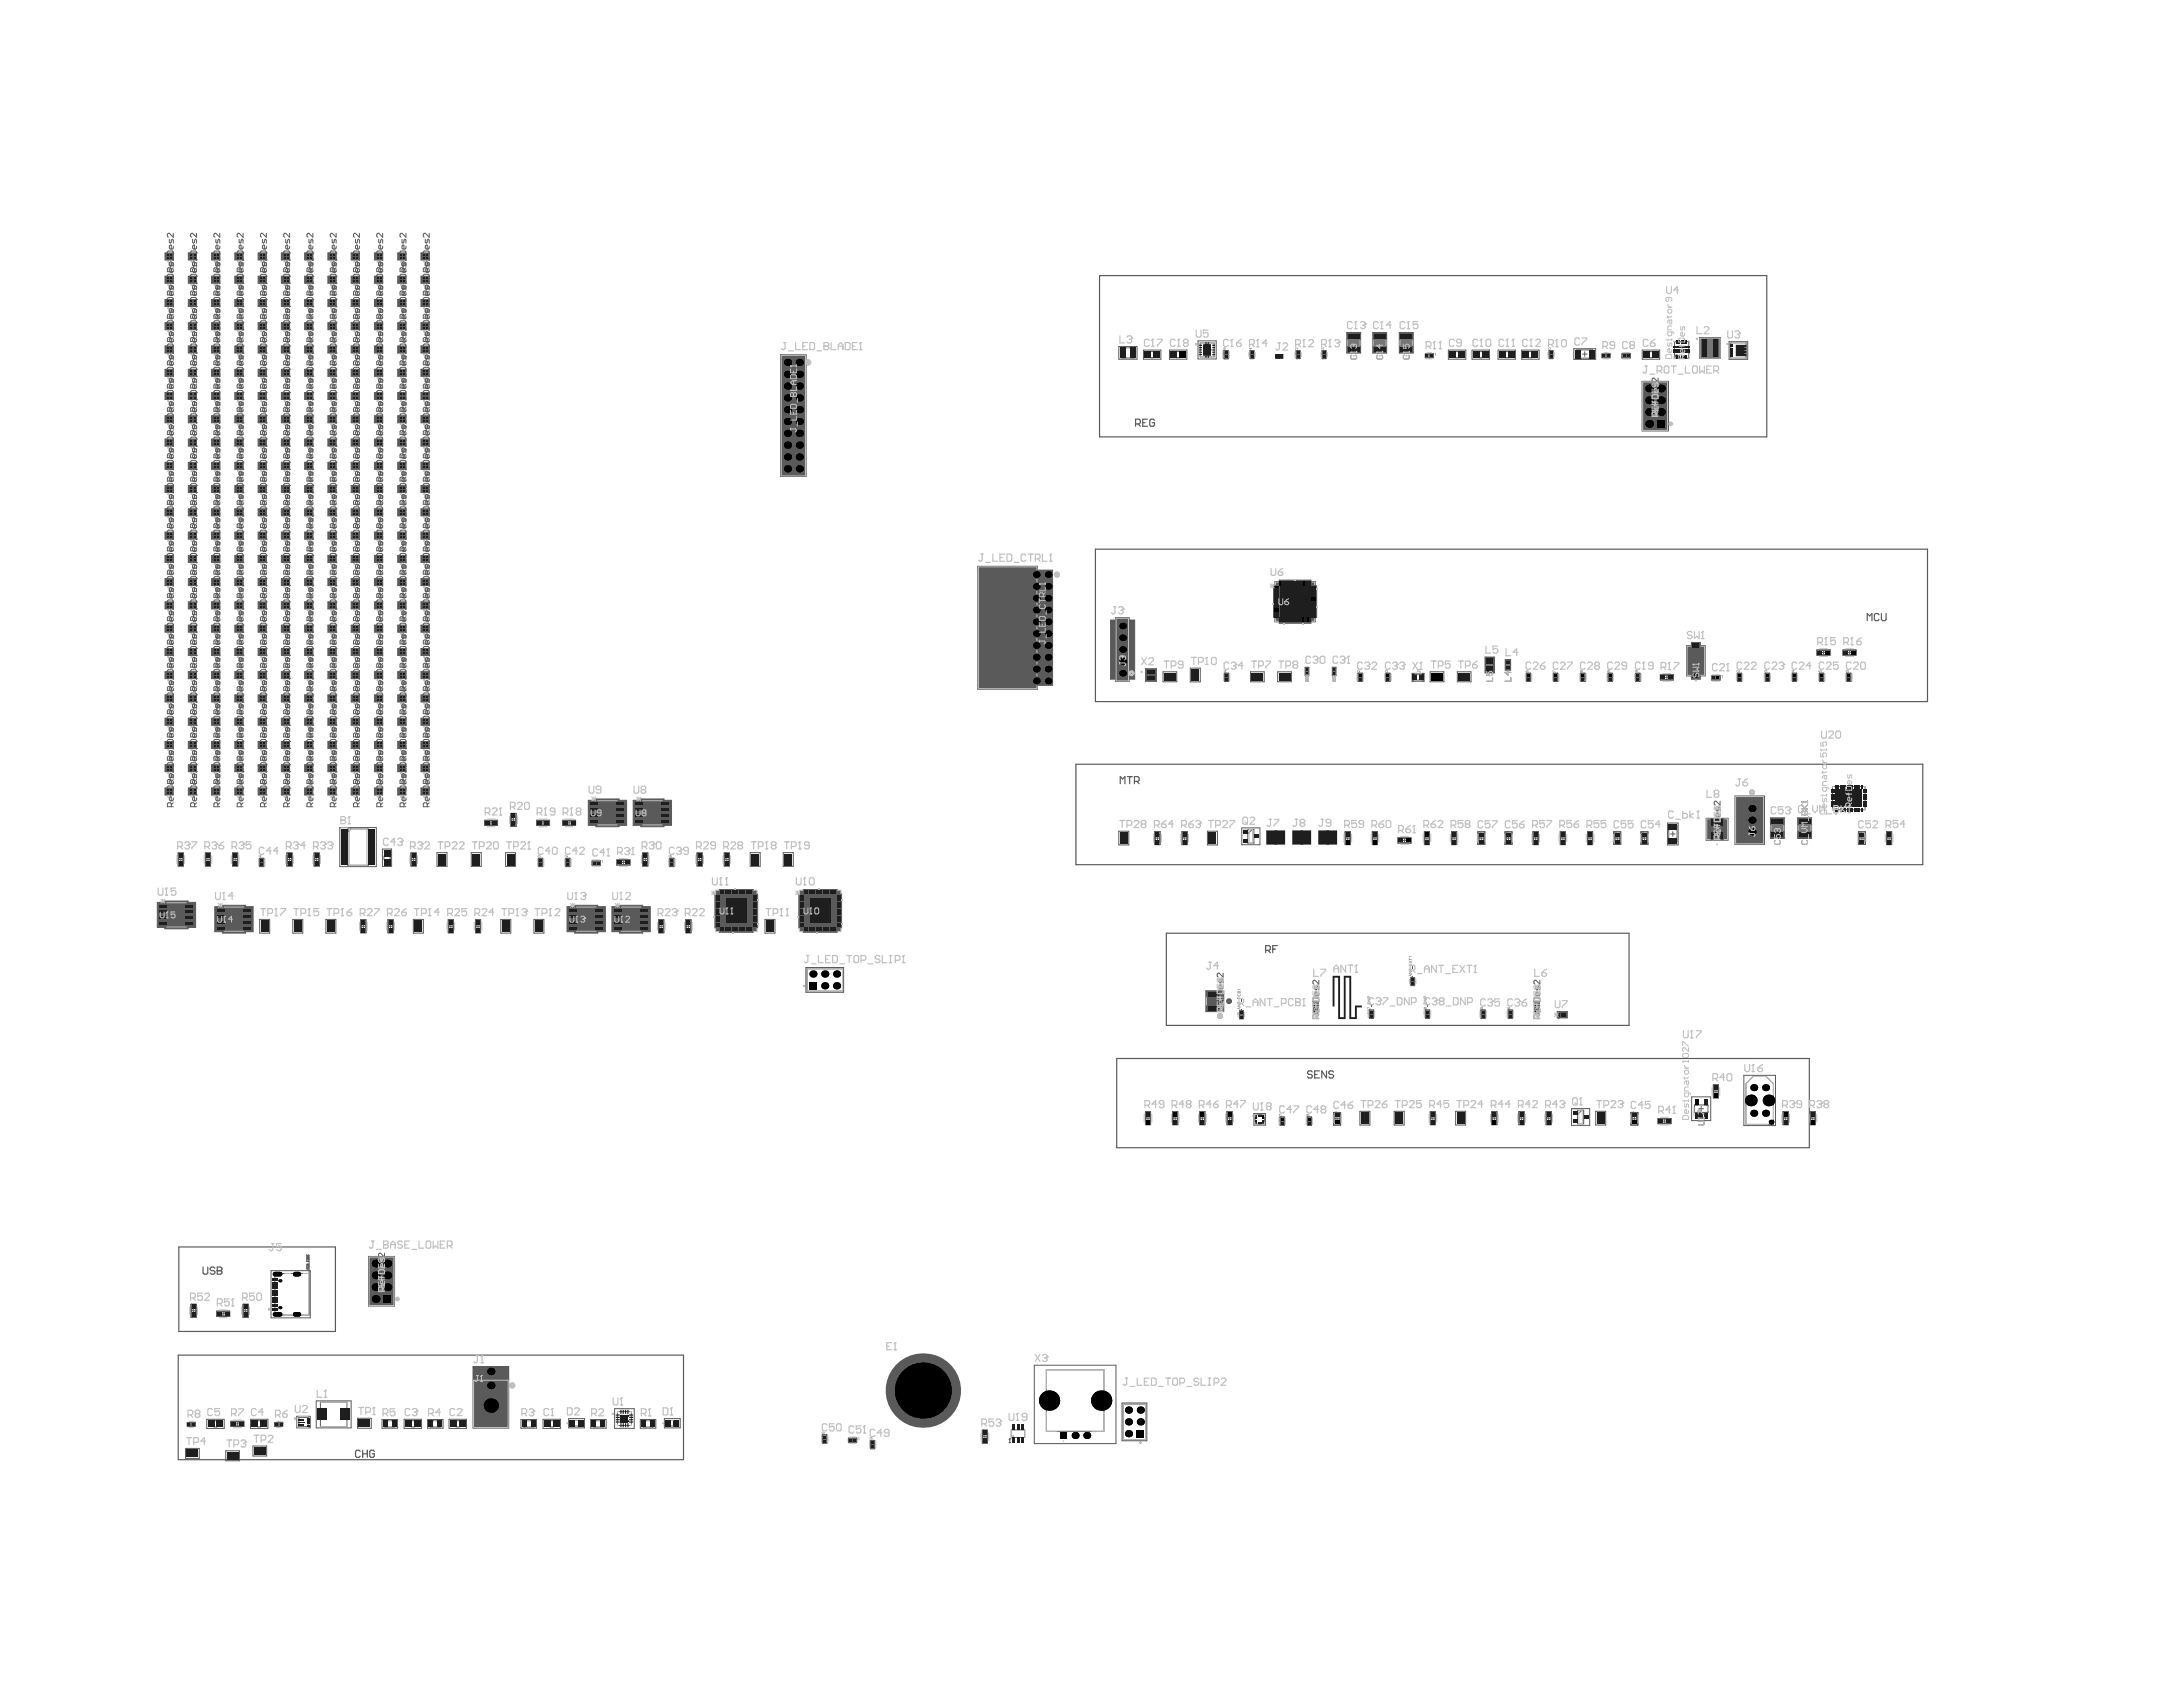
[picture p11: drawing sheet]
<svg xmlns="http://www.w3.org/2000/svg" width="279mm" height="216mm" viewBox="0 0 279 216" stroke-linecap="round" stroke-linejoin="round" font-family="sans-serif">
<path d="M43.5 105.9h4.7v5h-4.7zM158.9 106h2.4v2.1h-2.4zM201.1 141.9h2.4v2.1h-2.4zM132.4 174.7h10.4v10.1h-10.4z" fill="none" stroke="#5a5a5a" stroke-width=".13"/>
<path d="M217.5 43.2h2.8v2.8h-2.8z" fill="#5a5a5a"/>
<g fill="none" stroke="#5a5a5a" stroke-width=".13">
<path d="M156.6 45.4h.6M156.9 45.1v.6M159.9 45.4h.6M160.2 45.1v.6M165.8 45.4h.6M166.1 45.1v.6M169.2 45.4h.6M169.5 45.1v.6M182.6 45.5h.6M182.9 45.2v.6M198.2 45.4h.6M198.5 45.1v.6"/>
<path d="M205.3 45.5h.6M205.6 45.2v.6M207.8 45.5h.6M208.1 45.2v.6M156.7 86.7h.6M157 86.4v.6M173.8 86.7h.6M174.1 86.4v.6M177.3 86.7h.6M177.6 86.4v.6M195.3 86.7h.6M195.6 86.4v.6"/>
<path d="M198.8 86.7h.6M199.1 86.4v.6M202.3 86.7h.6M202.6 86.4v.6M205.8 86.7h.6M206.1 86.4v.6M209.3 86.7h.6M209.6 86.4v.6M213 86.7h.6M213.3 86.4v.6M219.3 86.8h.6M219.6 86.5v.6"/>
<path d="M222.3 86.7h.6M222.6 86.4v.6M225.9 86.7h.6M226.2 86.4v.6M229.4 86.7h.6M229.7 86.4v.6M232.9 86.7h.6M233.1 83.5h.6M233.2 86.4v.6M233.4 83.2v.6M236.3 86.7h.6M236.4 83.5h.6"/>
<path d="M236.6 86.4v.6M236.7 83.2v.6M22.8 110h.6M23.1 109.7v.6M26.3 110h.6M26.6 109.7v.6M29.8 110h.6M30.1 109.7v.6M33.2 110.4h.6M33.5 110.1v.6M36.8 110h.6M37.1 109.7v.6"/>
<path d="M40.2 110h.6M40.5 109.7v.6M46.2 118.5h.6M46.5 118.2v.6M49.7 118.5h.6M50 118.2v.6M52.6 110h.6M52.9 109.7v.6M57.4 118.5h.6M57.7 118.2v.6M60.9 118.5h.6M61.2 118.2v.6"/>
<path d="M62.5 105.3h.6M62.8 105v.6M65.4 104.9h.6M65.7 104.6v.6M68.9 110.4h.6M69.2 110.1v.6M69.2 105.3h.6M69.5 105v.6M72.4 110.4h.6M72.5 105.3h.6M72.7 110.1v.6M72.8 105v.6"/>
<path d="M76 110.5h.6M76.3 110.2v.6M79.5 110.4h.6M79.8 110.1v.6M82.3 110h.6M82.6 109.7v.6M84.3 118.5h.6M84.6 118.2v.6M85.7 110.4h.6M86 110.1v.6M87.8 118.5h.6M88.1 118.2v.6"/>
<path d="M89.2 110h.6M89.5 109.7v.6M92.7 110h.6M93 109.7v.6M147.8 107.3h.6M148.1 107v.6M151.3 107.3h.6M151.6 107v.6M172.2 107.3h.6M172.5 107v.6M175.7 107.3h.6M176 107v.6"/>
<path d="M179.5 107.6h.6M179.8 107.3v.6M182.3 107.3h.6M182.6 107v.6M185.8 107.3h.6M186.1 107v.6M189.3 107.3h.6M189.6 107v.6M192.8 107.3h.6M193.1 107v.6M196.3 107.3h.6M196.6 107v.6"/>
<path d="M199.7 107.3h.6M200 107v.6M203.2 107.3h.6M203.5 107v.6M206.7 107.3h.6M207 107v.6M210.2 107.3h.6M210.5 107v.6M238 107.3h.6M238.3 107v.6M241.5 107.3h.6M241.8 107v.6"/>
<path d="M158.6 129.9h.6M158.9 129.6v.6M175.2 129.8h.6M175.5 129.5v.6M180.5 125.6h.6M180.8 125.3v.6M182.4 129.8h.6M182.7 129.5v.6M189.5 129.8h.6M189.8 129.5v.6M193 129.8h.6M193.3 129.5v.6"/>
<path d="M219.3 139.7h.6M219.6 139.4v.6M146.6 143.1h.6M146.9 142.8v.6M150.1 143.1h.6M150.4 142.8v.6M153.6 143.1h.6M153.9 142.8v.6M157.1 143.1h.6M157.4 142.8v.6M163.8 143.5h.6M164.1 143.2v.6"/>
<path d="M167.3 143.5h.6M167.6 143.2v.6M170.8 143.2h.6M171.1 142.9v.6M183.1 143.1h.6M183.4 142.8v.6M191 143.1h.6M191.3 142.8v.6M194.4 143.1h.6M194.7 142.8v.6M197.9 143.1h.6M198.2 142.8v.6"/>
<path d="M208.9 143.2h.6M209.2 142.9v.6M212.7 143.5h.6M213 143.2v.6M228.2 143.1h.6M228.5 142.8v.6M231.7 143.1h.6M232 142.8v.6M24.5 167.8h.6M24.8 167.5v.6M28.3 168.1h.6M28.6 167.8v.6"/>
<path d="M31.1 167.8h.6M31.4 167.5v.6M24.2 182.3h.6M24.5 182v.6M30.1 182.2h.6M30.4 181.9v.6M35.4 182.3h.6M35.7 182v.6M105.3 184.2h.6M105.6 183.9v.6M108.8 184.3h.6M109.1 184v.6"/>
<path d="M111.4 184.9h.6M111.7 184.6v.6M125.8 183.9h.6M126.1 183.6v.6"/>
</g>
<g fill="#5a5a5a">
<path d="M50.9 77h1v.9h-1z"/>
<path d="M50.9 53.2h1v.9h-1z"/>
<path d="M42 47.3h1v.9h-1z"/>
<path d="M39 68.1h1v.9h-1z"/>
<path d="M47.9 62.1h1.1v.9h-1.1z"/>
<path d="M47.9 86h1.1v.9h-1.1z"/>
<path d="M36 94.9h1.1v.9h-1.1z"/>
<path d="M44.9 56.2h1.1v.9h-1.1z"/>
<path d="M36 100.8h1.1v.9h-1.1z"/>
<path d="M44.9 53.2h1.1v.9h-1.1z"/>
<path d="M50.9 50.2h1v.9h-1z"/>
<path d="M50.9 80h1v.9h-1z"/>
<path d="M53.9 80h1v.9h-1z"/>
<path d="M47.9 50.2h1.1v.9h-1.1z"/>
<path d="M33 100.8h1.1v.9h-1.1z"/>
<path d="M39 41.3h1v.9h-1z"/>
<path d="M33 71.1h1.1v.9h-1.1z"/>
<path d="M53.9 56.2h1v.9h-1z"/>
<path d="M42 41.3h1v.9h-1z"/>
<path d="M53.9 53.2h1v.9h-1z"/>
<path d="M44.9 83h1.1v.9h-1.1z"/>
<path d="M36 74.1h1.1v.8h-1.1z"/>
<path d="M39 100.8h1v.9h-1z"/>
<path d="M33 74.1h1.1v.8h-1.1z"/>
<path d="M42 94.9h1v.9h-1z"/>
<path d="M33 97.9h1.1v.9h-1.1z"/>
<path d="M33 44.3h1.1v.9h-1.1z"/>
<path d="M36 44.3h1.1v.9h-1.1z"/>
<path d="M50.9 88.9h1v.9h-1z"/>
<path d="M53.9 62.1h1v.9h-1z"/>
<path d="M47.9 59.2h1.1v.9h-1.1z"/>
<path d="M36 47.3h1.1v.9h-1.1z"/>
<path d="M39 74.1h1v.8h-1z"/>
<path d="M44.9 80h1.1v.9h-1.1z"/>
<path d="M33 47.3h1.1v.9h-1.1z"/>
<path d="M36 68.1h1.1v.9h-1.1z"/>
<path d="M36 97.9h1.1v.9h-1.1z"/>
<path d="M39 71.1h1v.9h-1z"/>
<path d="M39 44.3h1v.9h-1z"/>
<path d="M47.9 35.3h1.1v.9h-1.1z"/>
<path d="M44.9 35.3h1.1v.9h-1.1z"/>
<path d="M50.9 59.2h1v.9h-1z"/>
<path d="M47.9 32.4h1.1v.9h-1.1z"/>
<path d="M33 68.1h1.1v.9h-1.1z"/>
<path d="M47.9 83h1.1v.9h-1.1z"/>
<path d="M39 47.3h1v.9h-1z"/>
<path d="M53.9 77h1v.9h-1z"/>
<path d="M53.9 50.2h1v.9h-1z"/>
<path d="M36 41.3h1.1v.9h-1.1z"/>
<path d="M36 71.1h1.1v.9h-1.1z"/>
<path d="M39 97.9h1v.9h-1z"/>
<path d="M42 97.9h1v.9h-1z"/>
<path d="M44.9 62.1h1.1v.9h-1.1z"/>
<path d="M53.9 88.9h1v.9h-1z"/>
<path d="M50.9 35.3h1v.9h-1z"/>
<path d="M50.9 32.4h1v.9h-1z"/>
<path d="M53.9 32.4h1v.9h-1z"/>
<path d="M50.9 83h1v.9h-1z"/>
<path d="M33 41.3h1.1v.9h-1.1z"/>
<path d="M42 100.8h1v.9h-1z"/>
<path d="M44.9 77h1.1v.9h-1.1z"/>
<path d="M42 71.1h1v.9h-1z"/>
<path d="M47.9 88.9h1.1v.9h-1.1z"/>
<path d="M53.9 86h1v.9h-1z"/>
<path d="M47.9 56.2h1.1v.9h-1.1z"/>
<path d="M50.9 56.2h1v.9h-1z"/>
<path d="M53.9 83h1v.9h-1z"/>
<path d="M44.9 86h1.1v.9h-1.1z"/>
<path d="M42 68.1h1v.9h-1z"/>
<path d="M47.9 80h1.1v.9h-1.1z"/>
<path d="M44.9 50.2h1.1v.9h-1.1z"/>
<path d="M42 44.3h1v.9h-1z"/>
<path d="M50.9 62.1h1v.9h-1z"/>
<path d="M44.9 59.2h1.1v.9h-1.1z"/>
<path d="M53.9 59.2h1v.9h-1z"/>
<path d="M42 74.1h1v.8h-1z"/>
<path d="M47.9 53.2h1.1v.9h-1.1z"/>
<path d="M47.9 77h1.1v.9h-1.1z"/>
<path d="M39 94.9h1v.9h-1z"/>
<path d="M44.9 32.4h1.1v.9h-1.1z"/>
<path d="M44.9 88.9h1.1v.9h-1.1z"/>
<path d="M50.9 86h1v.9h-1z"/>
<path d="M42 32.4h1v.9h-1z"/>
<path d="M39 88.9h1v.9h-1z"/>
<path d="M42 65.1h1v.9h-1z"/>
<path d="M39 35.3h1v.9h-1z"/>
<path d="M42 35.3h1v.9h-1z"/>
<path d="M33 38.3h1.1v.9h-1.1z"/>
<path d="M39 91.9h1v.9h-1z"/>
<path d="M33 94.9h1.1v.9h-1.1z"/>
<path d="M33 62.1h1.1v.9h-1.1z"/>
<path d="M36 62.1h1.1v.9h-1.1z"/>
<path d="M42 62.1h1v.9h-1z"/>
<path d="M33 65.1h1.1v.9h-1.1z"/>
<path d="M36 38.3h1.1v.9h-1.1z"/>
<path d="M36 91.9h1.1v.9h-1.1z"/>
<path d="M39 38.3h1v.9h-1z"/>
<path d="M42 59.2h1v.9h-1z"/>
<path d="M39 62.1h1v.9h-1z"/>
<path d="M42 38.3h1v.9h-1z"/>
<path d="M33 88.9h1.1v.9h-1.1z"/>
<path d="M42 88.9h1v.9h-1z"/>
<path d="M36 65.1h1.1v.9h-1.1z"/>
<path d="M42 91.9h1v.9h-1z"/>
<path d="M33 35.3h1.1v.9h-1.1z"/>
<path d="M36 88.9h1.1v.9h-1.1z"/>
<path d="M36 35.3h1.1v.9h-1.1z"/>
<path d="M33 91.9h1.1v.9h-1.1z"/>
<path d="M39 65.1h1v.9h-1z"/>
<path d="M36 32.4h1.1v.9h-1.1z"/>
<path d="M39 32.4h1v.9h-1z"/>
<path d="M39 86h1v.9h-1z"/>
<path d="M42 86h1v.9h-1z"/>
<path d="M39 59.2h1v.9h-1z"/>
<path d="M36 86h1.1v.9h-1.1z"/>
<path d="M33 83h1.1v.9h-1.1z"/>
<path d="M36 83h1.1v.9h-1.1z"/>
<path d="M33 59.2h1.1v.9h-1.1z"/>
<path d="M39 56.2h1v.9h-1z"/>
<path d="M33 32.4h1.1v.9h-1.1z"/>
<path d="M39 83h1v.9h-1z"/>
<path d="M42 56.2h1v.9h-1z"/>
<path d="M33 86h1.1v.9h-1.1z"/>
<path d="M36 59.2h1.1v.9h-1.1z"/>
<path d="M33 56.2h1.1v.9h-1.1z"/>
<path d="M36 56.2h1.1v.9h-1.1z"/>
<path d="M42 83h1v.9h-1z"/>
<path d="M21.1 50.2h1.1v.9h-1.1z"/>
<path d="M47.9 91.9h1.1v.9h-1.1z"/>
<path d="M44.9 65.1h1.1v.9h-1.1z"/>
<path d="M44.9 38.3h1.1v.9h-1.1z"/>
<path d="M27.1 77h1v.9h-1z"/>
<path d="M47.9 38.3h1.1v.9h-1.1z"/>
<path d="M30.1 50.2h1v.9h-1z"/>
<path d="M27.1 50.2h1v.9h-1z"/>
<path d="M44.9 91.9h1.1v.9h-1.1z"/>
<path d="M24.1 77h1v.9h-1z"/>
<path d="M24.1 50.2h1v.9h-1z"/>
<path d="M47.9 65.1h1.1v.9h-1.1z"/>
<path d="M30.1 77h1v.9h-1z"/>
<path d="M50.9 91.9h1v.9h-1z"/>
<path d="M53.9 91.9h1v.9h-1z"/>
<path d="M21.1 77h1.1v.9h-1.1z"/>
<path d="M163.2 74.4h.5v-.2h4.1v.2h.5v.6h.2v4h-.2v.6h-.5v.2h-4.1v-.2h-.5v-.6h-.2v-4h.2z"/>
<path d="M215.9 82.6h.6v-.4h1.1v.4h.6v3.9h-.6v.4h-1.1v-.4h-.6z"/>
<path d="M125.2 72.5h7.6v.5h1.9v14.7h-1.9v.5h-7.6z"/>
<path d="M190.1 84.1h1.1v2h-1.1z"/>
<path d="M142.1 79.4h.7v-.3h1.7v.3h.7v7.5h-.7v.3h-1.7v-.3h-.7z"/>
<path d="M167 85.4h.5v1.1h-.5z"/>
<path d="M146.6 85.6h1.4v1.6h-1.4z"/>
<path d="M192.6 84.4h.7v1.4h-.7z"/>
<path d="M170.5 85.4h.5v1.1h-.5z"/>
<path d="M210.2 48.8h3.3v6.4h-3.3z"/>
<path d="M47.2 160.8h3.3v6.3h-3.3z"/>
<path d="M199.3 129.5h1.3v.8h-1.3z"/>
<path d="M196.4 128.4h.6v1.3h-.6z"/>
<path d="M168.1 128.4h.6v1.3h-.6z"/>
<path d="M154.3 126.8h2.3v2.7h-2.3z"/>
<path d="M179.1 42.6h1.8v2.6h-1.8z"/>
<path d="M175.7 42.6h1.8v2.6h-1.8z"/>
<path d="M172.4 42.6h1.7v2.6h-1.7z"/>
<path d="M230.1 104.7h1.8v2.6h-1.8z"/>
<path d="M226.6 104.7h1.8v2.6h-1.8z"/>
<path d="M222.1 101.9h3.7v6.2h-3.7z"/>
<path d="M218.4 104.7h2.8v2.8h-2.8z"/>
<path d="M81 102.4h1v-.2h3v.2h.9v3.2h-.9v.2h-3v-.2h-1z"/>
<path d="M75.3 102.4h1v-.2h2.9v.2h1v3.2h-1v.2h-2.9v-.2h-1z"/>
<path d="M102.4 114h.4v-.2h4.4v.2h.4v.4h.1v4.4h-.1v.4h-.4v.1h-4.4v-.1h-.4v-.4h-.2v-4.4h.2z"/>
<path d="M91.7 114h.4v-.2h4.3v.2h.4v.4h.2v4.4h-.2v.4h-.4v.1h-4.3v-.1h-.4v-.4h-.2v-4.4h.2z"/>
<path d="M78.3 116h1v-.1h3v.1h.9v3.2h-.9v.2h-3v-.2h-1z"/>
<path d="M72.6 116h.9v-.1h3v.1h1v3.2h-1v.2h-3v-.2h-.9z"/>
<path d="M27.5 116h1v-.1h2.9v.1h1v3.2h-1v.2h-2.9v-.2h-1z"/>
<path d="M20.1 115.5h1v-.2h3v.2h.9v3.2h-.9v.2h-3v-.2h-1z"/>
<path d="M99.9 45.4h3.3v15.6h-3.3z"/>
<path d="M53.9 47.3h1v.9h-1z"/>
<path d="M53.9 74.1h1v.8h-1z"/>
<path d="M53.9 100.8h1v.9h-1z"/>
<path d="M50.9 47.3h1v.9h-1z"/>
<path d="M50.9 74.1h1v.8h-1z"/>
<path d="M50.9 100.8h1v.9h-1z"/>
<path d="M47.9 47.3h1.1v.9h-1.1z"/>
<path d="M47.9 74.1h1.1v.8h-1.1z"/>
<path d="M47.9 100.8h1.1v.9h-1.1z"/>
<path d="M44.9 47.3h1.1v.9h-1.1z"/>
<path d="M44.9 74.1h1.1v.8h-1.1z"/>
<path d="M44.9 100.8h1.1v.9h-1.1z"/>
<path d="M53.9 44.3h1v.9h-1z"/>
<path d="M53.9 71.1h1v.9h-1z"/>
<path d="M53.9 97.9h1v.9h-1z"/>
<path d="M50.9 44.3h1v.9h-1z"/>
<path d="M50.9 71.1h1v.9h-1z"/>
<path d="M50.9 97.9h1v.9h-1z"/>
<path d="M47.9 44.3h1.1v.9h-1.1z"/>
<path d="M47.9 71.1h1.1v.9h-1.1z"/>
<path d="M47.9 97.9h1.1v.9h-1.1z"/>
<path d="M44.9 44.3h1.1v.9h-1.1z"/>
<path d="M44.9 71.1h1.1v.9h-1.1z"/>
<path d="M44.9 97.9h1.1v.9h-1.1z"/>
<path d="M53.9 41.3h1v.9h-1z"/>
<path d="M53.9 68.1h1v.9h-1z"/>
<path d="M53.9 94.9h1v.9h-1z"/>
<path d="M50.9 41.3h1v.9h-1z"/>
<path d="M50.9 68.1h1v.9h-1z"/>
<path d="M50.9 94.9h1v.9h-1z"/>
<path d="M47.9 41.3h1.1v.9h-1.1z"/>
<path d="M47.9 68.1h1.1v.9h-1.1z"/>
<path d="M47.9 94.9h1.1v.9h-1.1z"/>
<path d="M44.9 41.3h1.1v.9h-1.1z"/>
<path d="M44.9 68.1h1.1v.9h-1.1z"/>
<path d="M44.9 94.9h1.1v.9h-1.1z"/>
<path d="M53.9 38.3h1v.9h-1z"/>
<path d="M53.9 65.1h1v.9h-1z"/>
<path d="M50.9 38.3h1v.9h-1z"/>
<path d="M50.9 65.1h1v.9h-1z"/>
<path d="M53.9 35.3h1v.9h-1z"/>
<path d="M42 53.2h1v.9h-1z"/>
<path d="M42 80h1v.9h-1z"/>
<path d="M39 53.2h1v.9h-1z"/>
<path d="M39 80h1v.9h-1z"/>
<path d="M36 53.2h1.1v.9h-1.1z"/>
<path d="M36 80h1.1v.9h-1.1z"/>
<path d="M33 53.2h1.1v.9h-1.1z"/>
<path d="M33 80h1.1v.9h-1.1z"/>
<path d="M42 50.2h1v.9h-1z"/>
<path d="M42 77h1v.9h-1z"/>
<path d="M39 50.2h1v.9h-1z"/>
<path d="M39 77h1v.9h-1z"/>
<path d="M36 50.2h1.1v.9h-1.1z"/>
<path d="M36 77h1.1v.9h-1.1z"/>
<path d="M33 50.2h1.1v.9h-1.1z"/>
<path d="M33 77h1.1v.9h-1.1z"/>
<path d="M30.1 47.3h1v.9h-1z"/>
<path d="M30.1 74.1h1v.8h-1z"/>
<path d="M30.1 100.8h1v.9h-1z"/>
<path d="M27.1 47.3h1v.9h-1z"/>
<path d="M27.1 74.1h1v.8h-1z"/>
<path d="M27.1 100.8h1v.9h-1z"/>
<path d="M24.1 47.3h1v.9h-1z"/>
<path d="M24.1 74.1h1v.8h-1z"/>
<path d="M24.1 100.8h1v.9h-1z"/>
<path d="M21.1 47.3h1.1v.9h-1.1z"/>
<path d="M21.1 74.1h1.1v.8h-1.1z"/>
<path d="M21.1 100.8h1.1v.9h-1.1z"/>
<path d="M30.1 44.3h1v.9h-1z"/>
<path d="M30.1 71.1h1v.9h-1z"/>
<path d="M30.1 97.9h1v.9h-1z"/>
<path d="M27.1 44.3h1v.9h-1z"/>
<path d="M27.1 71.1h1v.9h-1z"/>
<path d="M27.1 97.9h1v.9h-1z"/>
<path d="M24.1 44.3h1v.9h-1z"/>
<path d="M24.1 71.1h1v.9h-1z"/>
<path d="M24.1 97.9h1v.9h-1z"/>
<path d="M21.1 44.3h1.1v.9h-1.1z"/>
<path d="M21.1 71.1h1.1v.9h-1.1z"/>
<path d="M21.1 97.9h1.1v.9h-1.1z"/>
<path d="M30.1 41.3h1v.9h-1z"/>
<path d="M30.1 68.1h1v.9h-1z"/>
<path d="M30.1 94.9h1v.9h-1z"/>
<path d="M27.1 41.3h1v.9h-1z"/>
<path d="M27.1 68.1h1v.9h-1z"/>
<path d="M27.1 94.9h1v.9h-1z"/>
<path d="M24.1 41.3h1v.9h-1z"/>
<path d="M24.1 68.1h1v.9h-1z"/>
<path d="M24.1 94.9h1v.9h-1z"/>
<path d="M21.1 41.3h1.1v.9h-1.1z"/>
<path d="M21.1 68.1h1.1v.9h-1.1z"/>
<path d="M21.1 94.9h1.1v.9h-1.1z"/>
<path d="M30.1 38.3h1v.9h-1z"/>
<path d="M30.1 65.1h1v.9h-1z"/>
<path d="M27.1 38.3h1v.9h-1z"/>
<path d="M27.1 65.1h1v.9h-1z"/>
<path d="M30.1 91.9h1v.9h-1z"/>
<path d="M27.1 91.9h1v.9h-1z"/>
<path d="M24.1 38.3h1v.9h-1z"/>
<path d="M24.1 65.1h1v.9h-1z"/>
<path d="M21.1 38.3h1.1v.9h-1.1z"/>
<path d="M21.1 65.1h1.1v.9h-1.1z"/>
<path d="M24.1 91.9h1v.9h-1z"/>
<path d="M21.1 91.9h1.1v.9h-1.1z"/>
<path d="M30.1 35.3h1v.9h-1z"/>
<path d="M30.1 62.1h1v.9h-1z"/>
<path d="M30.1 88.9h1v.9h-1z"/>
<path d="M27.1 35.3h1v.9h-1z"/>
<path d="M27.1 62.1h1v.9h-1z"/>
<path d="M27.1 88.9h1v.9h-1z"/>
<path d="M24.1 35.3h1v.9h-1z"/>
<path d="M24.1 62.1h1v.9h-1z"/>
<path d="M24.1 88.9h1v.9h-1z"/>
<path d="M21.1 35.3h1.1v.9h-1.1z"/>
<path d="M21.1 62.1h1.1v.9h-1.1z"/>
<path d="M21.1 88.9h1.1v.9h-1.1z"/>
<path d="M30.1 32.4h1v.9h-1z"/>
<path d="M30.1 59.2h1v.9h-1z"/>
<path d="M30.1 86h1v.9h-1z"/>
<path d="M27.1 32.4h1v.9h-1z"/>
<path d="M27.1 59.2h1v.9h-1z"/>
<path d="M27.1 86h1v.9h-1z"/>
<path d="M24.1 32.4h1v.9h-1z"/>
<path d="M24.1 59.2h1v.9h-1z"/>
<path d="M24.1 86h1v.9h-1z"/>
<path d="M21.1 32.4h1.1v.9h-1.1z"/>
<path d="M21.1 59.2h1.1v.9h-1.1z"/>
<path d="M21.1 86h1.1v.9h-1.1z"/>
<path d="M30.1 56.2h1v.9h-1z"/>
<path d="M30.1 83h1v.9h-1z"/>
<path d="M27.1 56.2h1v.9h-1z"/>
<path d="M27.1 83h1v.9h-1z"/>
<path d="M24.1 56.2h1v.9h-1z"/>
<path d="M24.1 83h1v.9h-1z"/>
<path d="M21.1 56.2h1.1v.9h-1.1z"/>
<path d="M21.1 83h1.1v.9h-1.1z"/>
<path d="M30.1 53.2h1v.9h-1z"/>
<path d="M30.1 80h1v.9h-1z"/>
<path d="M27.1 53.2h1v.9h-1z"/>
<path d="M27.1 80h1v.9h-1z"/>
<path d="M24.1 53.2h1v.9h-1z"/>
<path d="M24.1 80h1v.9h-1z"/>
<path d="M21.1 53.2h1.1v.9h-1.1z"/>
<path d="M21.1 80h1.1v.9h-1.1z"/>
<path d="M60.5 174.9h4.6v7.9h-4.6z"/>
</g>
<g fill="none" stroke="#5a5a5a" stroke-width=".13">
<path d="M21.1 35.3h1.1v.9h-1.1zM21.1 32.4h1.1v.9h-1.1zM21.1 38.3h1.1v.9h-1.1zM25.1 39.2h.1M25.1 38.3h.1M25.1 36.2h.1M25.1 35.3h.1M25.1 33.3h.1M25.1 32.4h.1M25.1 35.3h-1v.9h1M25.1 32.4h-1v.9h1M25.1 38.3h-1v.9h1"/>
<path d="M25.1 32.4v.9M25.1 35.3v.9M25.1 38.3v.9M27.1 35.3h1v.9h-1zM27.1 32.4h1v.9h-1zM27.1 38.3h1v.9h-1zM31.1 39.2h.1M31.1 38.3h.1M31.1 36.2h.1M31.1 35.3h.1M31.1 33.3h.1M31.1 32.4h.1"/>
<path d="M31.1 35.3h-1v.9h1M31.1 32.4h-1v.9h1M31.1 38.3h-1v.9h1M31.1 32.4v.9M31.1 35.3v.9M31.1 38.3v.9M34.1 39.2h.1M34.1 38.3h.1M34.1 36.2h.1M34.1 35.3h.1M34.1 33.3h.1M34.1 32.4h.1"/>
<path d="M34.1 32.4h-1.1v.9h1.1M34.1 35.3h-1.1v.9h1.1M34.1 38.3h-1.1v.9h1.1M34.1 32.4v.9M34.1 35.3v.9M34.1 38.3v.9M37.1 39.2h.1M37.1 38.3h.1M37.1 36.2h.1M37.1 35.3h.1M37.1 33.3h.1M37.1 32.4h.1"/>
<path d="M37.1 32.4h-1.1v.9h1.1M37.1 35.3h-1.1v.9h1.1M37.1 38.3h-1.1v.9h1.1M37.1 32.4v.9M37.1 35.3v.9M37.1 38.3v.9M40 36.2h.1M40 35.3h.1M40 39.2h.1M40 38.3h.1M40 33.3h.1M40 32.4h.1"/>
<path d="M40 32.4h-1v.9h1M40 35.3h-1v.9h1M40 38.3h-1v.9h1M40 32.4v.9M40 35.3v.9M40 38.3v.9M43 33.3h.1M43 32.4h.1M43 36.2h.1M43 35.3h.1M43 39.2h.1M43 38.3h.1"/>
<path d="M43 32.4h-1v.9h1M43 35.3h-1v.9h1M43 38.3h-1v.9h1M43 32.4v.9M43 35.3v.9M43 38.3v.9M44.9 32.4h1.1v.9h-1.1zM44.9 35.3h1.1v.9h-1.1zM44.9 38.3h1.1v.9h-1.1zM47.9 32.4h1.1v.9h-1.1zM47.9 35.3h1.1v.9h-1.1zM47.9 38.3h1.1v.9h-1.1z"/>
<path d="M50.9 32.4h1v.9h-1zM50.9 35.3h1v.9h-1zM50.9 38.3h1v.9h-1zM53.9 32.4h1v.9h-1zM53.9 35.3h1v.9h-1zM53.9 38.3h1v.9h-1zM21.1 53.2h1.1v.9h-1.1zM21.1 47.3h1.1v.9h-1.1zM21.1 56.2h1.1v.9h-1.1zM21.1 50.2h1.1v.9h-1.1zM21.1 41.3h1.1v.9h-1.1zM21.1 44.3h1.1v.9h-1.1z"/>
<path d="M21.1 59.2h1.1v.9h-1.1zM25.1 51.1h.1M25.1 50.2h.1M25.1 48.2h.1M25.1 47.3h.1M25.1 45.2h.1M25.1 44.3h.1M25.1 42.2h.1M25.1 41.3h.1M25.1 59.2h.1M25.1 57.1h.1M25.1 56.2h.1"/>
<path d="M25.1 54.1h.1M25.1 53.2h.1M25.1 53.2h-1v.9h1M25.1 47.3h-1v.9h1M25.1 56.2h-1v.9h1M25.1 50.2h-1v.9h1M25.1 41.3h-1v.9h1M25.1 44.3h-1v.9h1M25.1 59.2h-1v.9h1M25.1 41.3v.9M25.1 44.3v.9M25.1 47.3v.9"/>
<path d="M25.1 50.2v.9M25.1 53.2v.9M25.1 56.2v.9M25.1 59.2v.9M27.1 53.2h1v.9h-1zM27.1 47.3h1v.9h-1zM27.1 56.2h1v.9h-1zM27.1 50.2h1v.9h-1zM27.1 41.3h1v.9h-1zM27.1 44.3h1v.9h-1zM27.1 59.2h1v.9h-1zM31.1 51.1h.1"/>
<path d="M31.1 50.2h.1M31.1 48.2h.1M31.1 47.3h.1M31.1 45.2h.1M31.1 44.3h.1M31.1 42.2h.1M31.1 41.3h.1M31.1 59.2h.1M31.1 57.1h.1M31.1 56.2h.1M31.1 54.1h.1M31.1 53.2h.1"/>
<path d="M31.1 53.2h-1v.9h1M31.1 47.3h-1v.9h1M31.1 56.2h-1v.9h1M31.1 50.2h-1v.9h1M31.1 41.3h-1v.9h1M31.1 44.3h-1v.9h1M31.1 59.2h-1v.9h1M31.1 41.3v.9M31.1 44.3v.9M31.1 47.3v.9M31.1 50.2v.9M31.1 53.2v.9"/>
<path d="M31.1 56.2v.9M31.1 59.2v.9M34.1 45.2h.1M34.1 44.3h.1M34.1 48.2h.1M34.1 47.3h.1M34.1 42.2h.1M34.1 41.3h.1M34.1 59.2h.1M34.1 57.1h.1M34.1 56.2h.1M34.1 54.1h.1"/>
<path d="M34.1 53.2h.1M34.1 51.1h.1M34.1 50.2h.1M34.1 53.2h-1.1v.9h1.1M34.1 47.3h-1.1v.9h1.1M34.1 56.2h-1.1v.9h1.1M34.1 50.2h-1.1v.9h1.1M34.1 41.3h-1.1v.9h1.1M34.1 44.3h-1.1v.9h1.1M34.1 59.2h-1.1v.9h1.1M34.1 41.3v.9M34.1 44.3v.9"/>
<path d="M34.1 47.3v.9M34.1 50.2v.9M34.1 53.2v.9M34.1 56.2v.9M34.1 59.2v.9M37.1 45.2h.1M37.1 44.3h.1M37.1 48.2h.1M37.1 47.3h.1M37.1 42.2h.1M37.1 41.3h.1M37.1 59.2h.1"/>
<path d="M37.1 57.1h.1M37.1 56.2h.1M37.1 54.1h.1M37.1 53.2h.1M37.1 51.1h.1M37.1 50.2h.1M37.1 53.2h-1.1v.9h1.1M37.1 47.3h-1.1v.9h1.1M37.1 41.3h-1.1v.9h1.1M37.1 44.3h-1.1v.9h1.1M37.1 50.2h-1.1v.9h1.1M37.1 56.2h-1.1v.9h1.1"/>
<path d="M37.1 59.2h-1.1v.9h1.1M37.1 41.3v.9M37.1 44.3v.9M37.1 47.3v.9M37.1 50.2v.9M37.1 53.2v.9M37.1 56.2v.9M37.1 59.2v.9M40 42.2h.1M40 41.3h.1M40 45.2h.1M40 44.3h.1"/>
<path d="M40 48.2h.1M40 47.3h.1M40 59.2h.1M40 57.1h.1M40 56.2h.1M40 54.1h.1M40 53.2h.1M40 51.1h.1M40 50.2h.1M40 53.2h-1v.9h1M40 47.3h-1v.9h1M40 41.3h-1v.9h1"/>
<path d="M40 44.3h-1v.9h1M40 50.2h-1v.9h1M40 56.2h-1v.9h1M40 59.2h-1v.9h1M40 41.3v.9M40 44.3v.9M40 47.3v.9M40 50.2v.9M40 53.2v.9M40 56.2v.9M40 59.2v.9M43 48.2h.1"/>
<path d="M43 47.3h.1M43 42.2h.1M43 41.3h.1M43 45.2h.1M43 44.3h.1M43 59.2h.1M43 57.1h.1M43 56.2h.1M43 54.1h.1M43 53.2h.1M43 51.1h.1M43 50.2h.1"/>
<path d="M43 53.2h-1v.9h1M43 47.3h-1v.9h1M43 41.3h-1v.9h1M43 44.3h-1v.9h1M43 50.2h-1v.9h1M43 56.2h-1v.9h1M43 59.2h-1v.9h1M43 41.3v.9M43 44.3v.9M43 47.3v.9M43 50.2v.9M43 53.2v.9"/>
<path d="M43 56.2v.9M43 59.2v.9M44.9 53.2h1.1v.9h-1.1zM44.9 47.3h1.1v.9h-1.1zM44.9 56.2h1.1v.9h-1.1zM44.9 41.3h1.1v.9h-1.1zM44.9 44.3h1.1v.9h-1.1zM44.9 50.2h1.1v.9h-1.1zM44.9 59.2h1.1v.9h-1.1zM47.9 53.2h1.1v.9h-1.1zM47.9 47.3h1.1v.9h-1.1zM47.9 41.3h1.1v.9h-1.1z"/>
<path d="M47.9 44.3h1.1v.9h-1.1zM47.9 50.2h1.1v.9h-1.1zM47.9 56.2h1.1v.9h-1.1zM47.9 59.2h1.1v.9h-1.1zM50.9 41.3h1v.9h-1zM50.9 44.3h1v.9h-1zM50.9 47.3h1v.9h-1zM50.9 50.2h1v.9h-1zM50.9 53.2h1v.9h-1zM50.9 56.2h1v.9h-1zM50.9 59.2h1v.9h-1zM53.9 53.2h1v.9h-1z"/>
<path d="M53.9 47.3h1v.9h-1zM53.9 56.2h1v.9h-1zM53.9 50.2h1v.9h-1zM53.9 41.3h1v.9h-1zM53.9 44.3h1v.9h-1zM53.9 59.2h1v.9h-1zM99.9 45.4h3.3v15.6h-3.3zM143.2 44.4h2.3v1.6h-2.3zM146.3 44.8h2.3v1.2h-2.3zM149.7 44.8h2.2v1.2h-2.2zM153.3 43.6h2.4v2.3h-2.4zM172.4 42.6h1.7v2.6h-1.7z"/>
<path d="M175.7 42.6h1.8v2.6h-1.8zM179.1 42.6h1.8v2.6h-1.8zM185.4 44.8h2.2v1.2h-2.2zM188.4 44.8h2.2v1.2h-2.2zM191.7 44.8h2.3v1.2h-2.3zM194.8 44.8h2.2v1.2h-2.2zM201.4 44.6h2.8v1.4h-2.8zM202.5 45.3h.6M202.8 45v.6M210.2 48.8h3.3v6.4h-3.3zM210.2 44.8h2.2v1.2h-2.2zM221.3 43.7h2.4v2.3h-2.4z"/>
<path d="M21.1 77h1.1v.9h-1.1zM21.1 68.1h1.1v.9h-1.1zM21.1 62.1h1.1v.9h-1.1zM21.1 71.1h1.1v.9h-1.1zM21.1 74.1h1.1v.8h-1.1zM21.1 65.1h1.1v.9h-1.1zM25.1 77.9h.1M25.1 77h.1M25.1 74.9h.1M25.1 74.1h.1M25.1 72h.1M25.1 71.1h.1"/>
<path d="M25.1 69h.1M25.1 68.1h.1M25.1 66h.1M25.1 65.1h.1M25.1 63h.1M25.1 62.1h.1M25.1 60.1h.1M25.1 77h-1v.9h1M25.1 68.1h-1v.9h1M25.1 62.1h-1v.9h1M25.1 71.1h-1v.9h1M25.1 74.1h-1v.8h1"/>
<path d="M25.1 65.1h-1v.9h1M25.1 62.1v.9M25.1 65.1v.9M25.1 68.1v.9M25.1 71.1v.9M25.1 74.1v.8M25.1 77v.9M27.1 77h1v.9h-1zM27.1 68.1h1v.9h-1zM27.1 62.1h1v.9h-1zM27.1 71.1h1v.9h-1zM27.1 74.1h1v.8h-1z"/>
<path d="M27.1 65.1h1v.9h-1zM31.1 77.9h.1M31.1 77h.1M31.1 74.9h.1M31.1 74.1h.1M31.1 72h.1M31.1 71.1h.1M31.1 69h.1M31.1 68.1h.1M31.1 66h.1M31.1 65.1h.1M31.1 63h.1"/>
<path d="M31.1 62.1h.1M31.1 60.1h.1M31.1 77h-1v.9h1M31.1 68.1h-1v.9h1M31.1 62.1h-1v.9h1M31.1 71.1h-1v.9h1M31.1 74.1h-1v.8h1M31.1 65.1h-1v.9h1M31.1 62.1v.9M31.1 65.1v.9M31.1 68.1v.9M31.1 71.1v.9"/>
<path d="M31.1 74.1v.8M31.1 77v.9M34.1 72h.1M34.1 71.1h.1M34.1 74.9h.1M34.1 74.1h.1M34.1 69h.1M34.1 68.1h.1M34.1 63h.1M34.1 62.1h.1M34.1 66h.1M34.1 65.1h.1"/>
<path d="M34.1 60.1h.1M34.1 77.9h.1M34.1 77h.1M34.1 77h-1.1v.9h1.1M34.1 68.1h-1.1v.9h1.1M34.1 62.1h-1.1v.9h1.1M34.1 65.1h-1.1v.9h1.1M34.1 71.1h-1.1v.9h1.1M34.1 74.1h-1.1v.8h1.1M34.1 62.1v.9M34.1 65.1v.9M34.1 68.1v.9"/>
<path d="M34.1 71.1v.9M34.1 74.1v.8M34.1 77v.9M37.1 74.9h.1M37.1 74.1h.1M37.1 69h.1M37.1 68.1h.1M37.1 72h.1M37.1 71.1h.1M37.1 63h.1M37.1 62.1h.1M37.1 66h.1"/>
<path d="M37.1 65.1h.1M37.1 60.1h.1M37.1 77.9h.1M37.1 77h.1M37.1 77h-1.1v.9h1.1M37.1 68.1h-1.1v.9h1.1M37.1 62.1h-1.1v.9h1.1M37.1 65.1h-1.1v.9h1.1M37.1 71.1h-1.1v.9h1.1M37.1 74.1h-1.1v.8h1.1M37.1 62.1v.9M37.1 65.1v.9"/>
<path d="M37.1 68.1v.9M37.1 71.1v.9M37.1 74.1v.8M37.1 77v.9M40 69h.1M40 68.1h.1M40 74.9h.1M40 74.1h.1M40 72h.1M40 71.1h.1M40 63h.1M40 62.1h.1"/>
<path d="M40 66h.1M40 65.1h.1M40 60.1h.1M40 77.9h.1M40 77h.1M40 77h-1v.9h1M40 68.1h-1v.9h1M40 62.1h-1v.9h1M40 65.1h-1v.9h1M40 71.1h-1v.9h1M40 74.1h-1v.8h1M40 62.1v.9"/>
<path d="M40 65.1v.9M40 68.1v.9M40 71.1v.9M40 74.1v.8M40 77v.9M43 72h.1M43 71.1h.1M43 69h.1M43 68.1h.1M43 74.9h.1M43 74.1h.1M43 66h.1"/>
<path d="M43 65.1h.1M43 63h.1M43 62.1h.1M43 60.1h.1M43 77.9h.1M43 77h.1M43 77h-1v.9h1M43 62.1h-1v.9h1M43 65.1h-1v.9h1M43 68.1h-1v.9h1M43 71.1h-1v.9h1M43 74.1h-1v.8h1"/>
<path d="M43 62.1v.9M43 65.1v.9M43 68.1v.9M43 71.1v.9M43 74.1v.8M43 77v.9M44.9 77h1.1v.9h-1.1zM44.9 68.1h1.1v.9h-1.1zM44.9 62.1h1.1v.9h-1.1zM44.9 65.1h1.1v.9h-1.1zM44.9 71.1h1.1v.9h-1.1zM44.9 74.1h1.1v.8h-1.1z"/>
<path d="M47.9 77h1.1v.9h-1.1zM47.9 68.1h1.1v.9h-1.1zM47.9 62.1h1.1v.9h-1.1zM47.9 65.1h1.1v.9h-1.1zM47.9 71.1h1.1v.9h-1.1zM47.9 74.1h1.1v.8h-1.1zM50.9 77h1v.9h-1zM50.9 62.1h1v.9h-1zM50.9 65.1h1v.9h-1zM50.9 68.1h1v.9h-1zM50.9 71.1h1v.9h-1zM50.9 74.1h1v.8h-1z"/>
<path d="M53.9 77h1v.9h-1zM53.9 68.1h1v.9h-1zM53.9 62.1h1v.9h-1zM53.9 65.1h1v.9h-1zM53.9 71.1h1v.9h-1zM53.9 74.1h1v.8h-1zM125.2 72.5h7.6v.5h1.9v14.7h-1.9v.5h-7.6zM142.1 79.4h.7v-.3h1.7v.3h.7v7.5h-.7v.3h-1.7v-.3h-.7zM163.2 74.4h.5v-.2h4.1v.2h.5v.6h.2v4h-.2v.6h-.5v.2h-4.1v-.2h-.5v-.6h-.2v-4h.2zM21.1 86h1.1v.9h-1.1zM21.1 94.9h1.1v.9h-1.1zM21.1 80h1.1v.9h-1.1z"/>
<path d="M21.1 83h1.1v.9h-1.1zM21.1 97.9h1.1v.9h-1.1zM21.1 88.9h1.1v.9h-1.1zM21.1 91.9h1.1v.9h-1.1zM25.1 98.8h.1M25.1 97.9h.1M25.1 95.8h.1M25.1 94.9h.1M25.1 92.8h.1M25.1 91.9h.1M25.1 89.8h.1M25.1 88.9h.1"/>
<path d="M25.1 86.9h.1M25.1 86h.1M25.1 83.9h.1M25.1 83h.1M25.1 80.9h.1M25.1 80h.1M25.1 86h-1v.9h1M25.1 94.9h-1v.9h1M25.1 80h-1v.9h1M25.1 83h-1v.9h1M25.1 97.9h-1v.9h1M25.1 88.9h-1v.9h1"/>
<path d="M25.1 91.9h-1v.9h1M25.1 80v.9M25.1 83v.9M25.1 86v.9M25.1 88.9v.9M25.1 91.9v.9M25.1 94.9v.9M25.1 97.9v.9M27.1 86h1v.9h-1zM27.1 94.9h1v.9h-1zM27.1 80h1v.9h-1zM27.1 83h1v.9h-1z"/>
<path d="M27.1 97.9h1v.9h-1zM27.1 88.9h1v.9h-1zM27.1 91.9h1v.9h-1zM31.1 98.8h.1M31.1 97.9h.1M31.1 95.8h.1M31.1 94.9h.1M31.1 92.8h.1M31.1 91.9h.1M31.1 89.8h.1M31.1 88.9h.1M31.1 86.9h.1"/>
<path d="M31.1 86h.1M31.1 83.9h.1M31.1 83h.1M31.1 80.9h.1M31.1 80h.1M31.1 86h-1v.9h1M31.1 94.9h-1v.9h1M31.1 80h-1v.9h1M31.1 83h-1v.9h1M31.1 97.9h-1v.9h1M31.1 88.9h-1v.9h1M31.1 91.9h-1v.9h1"/>
<path d="M31.1 80v.9M31.1 83v.9M31.1 86v.9M31.1 88.9v.9M31.1 91.9v.9M31.1 94.9v.9M31.1 97.9v.9M34.1 98.8h.1M34.1 97.9h.1M34.1 95.8h.1M34.1 94.9h.1M34.1 89.8h.1"/>
<path d="M34.1 88.9h.1M34.1 92.8h.1M34.1 91.9h.1M34.1 83.9h.1M34.1 83h.1M34.1 86.9h.1M34.1 86h.1M34.1 80.9h.1M34.1 80h.1M34.1 86h-1.1v.9h1.1M34.1 94.9h-1.1v.9h1.1M34.1 80h-1.1v.9h1.1"/>
<path d="M34.1 83h-1.1v.9h1.1M34.1 88.9h-1.1v.9h1.1M34.1 91.9h-1.1v.9h1.1M34.1 97.9h-1.1v.9h1.1M34.1 80v.9M34.1 83v.9M34.1 86v.9M34.1 88.9v.9M34.1 91.9v.9M34.1 94.9v.9M34.1 97.9v.9M37.1 95.8h.1"/>
<path d="M37.1 94.9h.1M37.1 98.8h.1M37.1 97.9h.1M37.1 92.8h.1M37.1 91.9h.1M37.1 89.8h.1M37.1 88.9h.1M37.1 86.9h.1M37.1 86h.1M37.1 83.9h.1M37.1 83h.1M37.1 80.9h.1"/>
<path d="M37.1 80h.1M37.1 86h-1.1v.9h1.1M37.1 94.9h-1.1v.9h1.1M37.1 80h-1.1v.9h1.1M37.1 83h-1.1v.9h1.1M37.1 88.9h-1.1v.9h1.1M37.1 91.9h-1.1v.9h1.1M37.1 97.9h-1.1v.9h1.1M37.1 80v.9M37.1 83v.9M37.1 86v.9M37.1 88.9v.9"/>
<path d="M37.1 91.9v.9M37.1 94.9v.9M37.1 97.9v.9M40 98.8h.1M40 97.9h.1M40 95.8h.1M40 94.9h.1M40 89.8h.1M40 88.9h.1M40 92.8h.1M40 91.9h.1M40 86.9h.1"/>
<path d="M40 86h.1M40 83.9h.1M40 83h.1M40 80.9h.1M40 80h.1M40 80h-1v.9h1M40 83h-1v.9h1M40 86h-1v.9h1M40 88.9h-1v.9h1M40 91.9h-1v.9h1M40 94.9h-1v.9h1M40 97.9h-1v.9h1"/>
<path d="M40 80v.9M40 83v.9M40 86v.9M40 88.9v.9M40 91.9v.9M40 94.9v.9M40 97.9v.9M43 95.8h.1M43 94.9h.1M43 98.8h.1M43 97.9h.1M43 89.8h.1"/>
<path d="M43 88.9h.1M43 92.8h.1M43 91.9h.1M43 86.9h.1M43 86h.1M43 83.9h.1M43 83h.1M43 80.9h.1M43 80h.1M43 80h-1v.9h1M43 83h-1v.9h1M43 86h-1v.9h1"/>
<path d="M43 88.9h-1v.9h1M43 91.9h-1v.9h1M43 94.9h-1v.9h1M43 97.9h-1v.9h1M43 80v.9M43 83v.9M43 86v.9M43 88.9v.9M43 91.9v.9M43 94.9v.9M43 97.9v.9M44.9 86h1.1v.9h-1.1z"/>
<path d="M44.9 94.9h1.1v.9h-1.1zM44.9 80h1.1v.9h-1.1zM44.9 83h1.1v.9h-1.1zM44.9 88.9h1.1v.9h-1.1zM44.9 91.9h1.1v.9h-1.1zM44.9 97.9h1.1v.9h-1.1zM47.9 80h1.1v.9h-1.1zM47.9 83h1.1v.9h-1.1zM47.9 86h1.1v.9h-1.1zM47.9 88.9h1.1v.9h-1.1zM47.9 91.9h1.1v.9h-1.1zM47.9 94.9h1.1v.9h-1.1z"/>
<path d="M47.9 97.9h1.1v.9h-1.1zM50.9 80h1v.9h-1zM50.9 83h1v.9h-1zM50.9 86h1v.9h-1zM50.9 88.9h1v.9h-1zM50.9 91.9h1v.9h-1zM50.9 94.9h1v.9h-1zM50.9 97.9h1v.9h-1zM53.9 86h1v.9h-1zM53.9 94.9h1v.9h-1zM53.9 80h1v.9h-1zM53.9 83h1v.9h-1z"/>
<path d="M53.9 88.9h1v.9h-1zM53.9 91.9h1v.9h-1zM53.9 97.9h1v.9h-1zM146.6 85.6h1.4v1.6h-1.4zM148.9 86h1.7v1.3h-1.7zM152.3 85.5h1.3v1.8h-1.3zM160 86h1.8v1.3h-1.8zM163.5 86h1.8v1.3h-1.8zM167 85.4h.5v1.1h-.5zM170.5 85.4h.5v1.1h-.5zM183 86h1.8v1.3h-1.8zM186.5 86h1.8v1.3h-1.8z"/>
<path d="M190.1 84.1h1.1v2h-1.1zM192.6 84.4h.7v1.4h-.7zM215.9 82.6h.6v-.4h1.1v.4h.6v3.9h-.6v.4h-1.1v-.4h-.6zM20.1 115.5h1v-.2h3v.2h.9v3.2h-.9v.2h-3v-.2h-1zM21.1 100.8h1.1v.9h-1.1zM25.1 101.7h.1M25.1 100.8h.1M25.1 100.8h-1v.9h1M25.1 100.8v.9M27.1 100.8h1v.9h-1zM27.5 116h1v-.1h2.9v.1h1v3.2h-1v.2h-2.9v-.2h-1zM31.1 101.7h.1"/>
<path d="M31.1 100.8h.1M31.1 100.8h-1v.9h1M31.1 100.8v.9M33.2 117.7h1.3v1.7h-1.3zM34.1 101.7h.1M34.1 100.8h.1M34.1 100.8h-1.1v.9h1.1M34.1 100.8v.9M37.1 101.7h.1M37.1 100.8h.1M37.1 100.8h-1.1v.9h1.1M37.1 100.8v.9"/>
<path d="M37.5 117.7h1.3v1.7h-1.3zM40 101.7h.1M40 100.8h.1M40 100.8h-1v.9h1M40 100.8v.9M41.7 117.7h1.3v1.7h-1.3zM43 101.7h.1M43 100.8h.1M43 100.8h-1v.9h1M43 100.8v.9M44.5 106.1h2.6v4.6h-2.6zM44.9 106.1l-.4 .4"/>
<path d="M44.9 100.8h1.1v.9h-1.1zM47.9 100.8h1.1v.9h-1.1zM48.9 108.7h1.2v2.2h-1.2zM50.9 100.8h1v.9h-1zM52.9 117.7h1.3v1.7h-1.3zM53.9 100.8h1v.9h-1zM55.9 109.1h1.3v1.8h-1.3zM60.3 109.1h1.3v1.8h-1.3zM64.1 117.7h1.3v1.7h-1.3zM64.7 109.1h1.3v1.8h-1.3zM68.3 117.7h1.3v1.7h-1.3zM72.6 116h.9v-.1h3v.1h1v3.2h-1v.2h-3v-.2h-.9z"/>
<path d="M75.3 102.4h1v-.2h2.9v.2h1v3.2h-1v.2h-2.9v-.2h-1zM78.3 116h1v-.1h3v.1h.9v3.2h-.9v.2h-3v-.2h-1zM81 102.4h1v-.2h3v.2h.9v3.2h-.9v.2h-3v-.2h-1zM91.7 114h.4v-.2h4.3v.2h.4v.4h.2v4.4h-.2v.4h-.4v.1h-4.3v-.1h-.4v-.4h-.2v-4.4h.2zM96 109.1h1.3v1.8h-1.3zM97.9 117.7h1.3v1.7h-1.3zM100.3 109.1h1.2v1.8h-1.2zM102.4 114h.4v-.2h4.4v.2h.4v.4h.1v4.4h-.1v.4h-.4v.1h-4.4v-.1h-.4v-.4h-.2v-4.4h.2zM143.2 106.4h1.3v1.7h-1.3zM154.5 106.4h1.3v1.7h-1.3zM159.7 106.2h.8v1.7h-.8zM160.3 106.2l-.6 .5"/>
<path d="M213.4 105.3h1.4v2.8h-1.4zM213.8 106.7h.6M214.1 106.4v.6M218.4 104.7h2.8v2.8h-2.8zM222.1 101.9h3.7v6.2h-3.7zM226.6 104.7h1.8v2.6h-1.8zM230.1 104.7h1.8v2.6h-1.8zM103.1 123.8h4.9v3.2h-4.9zM154.3 126.8h2.3v2.7h-2.3zM168.1 128.4h.6v1.3h-.6zM196.4 128.4h.6v1.3h-.6zM199.3 129.5h1.3v.8h-1.3z"/>
<path d="M223.2 137.6h4v6.4h-4zM160.5 142.5h1.5v1.5h-1.5zM174.1 142.2h1.2v1.8h-1.2zM178.4 142.2h1.3v1.8h-1.3zM186.3 142.2h1.3v1.8h-1.3zM201.9 142.1h.8v1.7h-.8zM202.5 142.1l-.6 .5M204.2 142.2h1.3v1.8h-1.3zM216.5 140.4h2.5v3h-2.5zM217.4 141.9h.6M217.7 141.6v.6M34.7 162.6h5v6.1h-5z"/>
<path d="M40.5 179.3h4.4v3.4h-4.4zM47.2 160.8h3.3v6.3h-3.3zM60.5 174.9h4.6v7.9h-4.6zM133.9 175.3h7.4v7.9h-7.4zM143.6 179.6h3.2v4.8h-3.2zM23.7 185.4h1.8v1.2h-1.8zM26.5 181.6h2.2v1.2h-2.2zM28.9 185.7h1.7v1.2h-1.7zM32.1 181.6h2.2v1.2h-2.2zM32.4 185.1h1.7v1.2h-1.7zM38 181.3h1.7v1.4h-1.7zM45.8 181.5h1.7v1.3h-1.7z"/>
<path d="M48.9 181.7h2v1.1h-2zM51.7 181.6h2.3v1.2h-2.3zM54.7 181.7h2v1.1h-2zM57.5 181.6h2.2v1.2h-2.2zM66.7 181.7h2v1.1h-2zM69.5 181.6h2.2v1.2h-2.2zM72.8 181.6h2v1.1h-2zM75.6 181.7h2v1.1h-2zM78.7 180.3h2.5v2.5h-2.5zM82 181.7h1.9v1.1h-1.9zM85 181.6h2.1v1.1h-2.1z"/>
</g>
<g fill="#5a5a5a">
<path d="M129.6 182.7h.3v.3h-.3z"/>
<path d="M130.1 182.7h.3v.3h-.3z"/>
<path d="M130.7 182.7h.3v.3h-.3z"/>
<path d="M130.7 184h.3v.3h-.3z"/>
<path d="M130.1 184h.3v.3h-.3z"/>
<path d="M129.6 184h.3v.3h-.3z"/>
<path d="M210.7 45h.4v.8h-.4z"/>
<path d="M211.5 45h.5v.8h-.5z"/>
<path d="M195.2 45h.5v.8h-.5z"/>
<path d="M196.1 45h.4v.8h-.4z"/>
<path d="M192.2 45h.4v.8h-.4z"/>
<path d="M193.1 45h.4v.8h-.4z"/>
<path d="M188.9 45h.4v.8h-.4z"/>
<path d="M189.7 45h.5v.8h-.5z"/>
<path d="M185.8 45h.5v.8h-.5z"/>
<path d="M186.7 45h.5v.8h-.5z"/>
<path d="M150.1 45h.5v.8h-.5z"/>
<path d="M151 45h.5v.8h-.5z"/>
<path d="M146.8 45h.5v.8h-.5z"/>
<path d="M147.7 45h.4v.8h-.4z"/>
<path d="M49.1 110h.9v.4h-.9z"/>
<path d="M49.1 109.1h.9v.5h-.9z"/>
<path d="M86.3 181.8h.3v.7h-.3z"/>
<path d="M85.5 181.8h.2v.7h-.2z"/>
<path d="M74.1 181.8h.3v.7h-.3z"/>
<path d="M73.2 181.8h.3v.7h-.3z"/>
<path d="M70 181.8h.4v.9h-.4z"/>
<path d="M70.8 181.8h.5v.9h-.5z"/>
<path d="M57.9 181.8h.5v.9h-.5z"/>
<path d="M58.8 181.8h.4v.9h-.4z"/>
<path d="M52.2 181.8h.4v.9h-.4z"/>
<path d="M53.1 181.8h.4v.9h-.4z"/>
<path d="M32.5 181.8h.5v.9h-.5z"/>
<path d="M33.4 181.8h.4v.9h-.4z"/>
<path d="M26.9 181.8h.5v.9h-.5z"/>
<path d="M27.8 181.8h.4v.9h-.4z"/>
<circle cx="118.1" cy="178" r="4.8"/>
</g>
<g fill="none" stroke="#5a5a5a" stroke-width=".13">
<path d="M21.4 35.2l.1-.1h.6l.1 .1v.4h-.8zM21.4 38.2l.1-.1h.6l.1 .1v.4h-.8zM21.4 33l.1 .1M21.4 36l.1 .1h.7M21.4 39l.1 .1h.7M21.4 38.6l.2 .2-.2 .2M21.4 35.6l.2 .2-.2 .2M21.4 32.6l.2 .2-.2 .2M21.4 35.5h.6v.6h-.6zM21.4 38.5h.6v.6h-.6zM21.5 32.1h.6l.1 .1v.4h-.8v-.4zM21.7 36.6v.3l.1 .2 .1-.2"/>
<path d="M21.7 33.6v.4l.1 .1 .1-.1M21.7 33.9l.1 .1h.3l.1-.1M21.7 30.6v.4l.1 .1 .1-.1v-.3l.2-.1 .1 .1v.4M21.7 36.9l.1 .1h.3l.1-.1M21.7 36.6l.2-.1v.5M21.7 33.6l.2-.1v.5M21.7 39.5v.4l.1 .1 .1-.1M21.7 39.8l.1 .2h.3l.1-.2M21.7 39.6l.2-.1v.5M21.8 33v.3M21.8 36v.2M21.8 39v.2"/>
<path d="M21.9 34.4l-.1-.1h-.3l-.1 .1v.4h.8M21.9 37.4l-.1-.2h-.3l-.1 .2v.3h.8M21.9 33.7l.2-.1 .1 .1M21.9 36.7l.2-.1 .1 .1M21.9 39.7l.2-.2 .1 .2M22 33.1v-.6h-.6v.6h.8M22.2 29.9v.5l-.5-.5-.3 .1v.2l.1 .2M22.2 32.8v.5l-.5-.5-.3 .2v.2l.1 .1M22.2 35.8v.5l-.5-.5-.3 .1v.3l.1 .1M22.2 38.8v.5l-.5-.5-.3 .1v.3l.1 .1M22.2 34.5v.2l-.1 .1h-.3l-.1-.1v-.2l.2-.2v.5M22.2 31.5v.2l-.1 .2h-.3l-.1-.2v-.2l.2-.1v.5"/>
<path d="M22.2 37.4v.3l-.1 .1h-.3l-.1-.1v-.3l.2-.1v.5M22.2 33.6v.5M22.2 36.6v.5M22.2 39.6v.4M22.2 37.2l-.3 .3M22.2 34.3l-.3 .2M24.4 36l.1 .1h.7M24.4 33l.1 .1M24.4 39l.1 .1h.7M24.4 39l.2-.2-.2-.2h.8v-.4l-.2-.1h-.5l-.1 .1v1l.1 .1M24.4 36l.2-.2-.2-.2h.8v-.4l-.2-.1h-.5l-.1 .1v1l.1 .1M24.4 33l.2-.2-.2-.2h.8v-.4l-.2-.1h-.5l-.1 .1v1l.1 .1"/>
<path d="M24.4 35.5h.6v.6h-.6M24.4 32.5h.6v.6M24.4 33.1h.8M24.4 38.5h.6v.6h-.6M24.7 39.5v.4l.1 .1 .1-.1M24.7 36.9l.1 .1h.2l.2-.1M24.7 33.6v.4l.1 .1 .1-.1M24.7 30.6v.4l.1 .1 .1-.1v-.3l.1-.1 .2 .1v.4M24.7 39.8l.1 .2h.2l.2-.2M24.7 36.6v.3l.1 .2 .1-.2M24.7 36.6l.2-.1v.5M24.7 33.9l.1 .1h.2l.2-.1"/>
<path d="M24.7 33.6l.2-.1v.5M24.7 39.6l.2-.1v.5M24.8 33v.3M24.8 36v.2M24.8 39v.2M24.9 34.4l-.1-.1h-.3l-.1 .1v.4h.8M24.9 37.4l-.1-.2h-.3l-.1 .2v.3h.8M24.9 33.7l.1-.1 .2 .1M24.9 36.7l.1-.1 .2 .1M24.9 39.7l.1-.2 .2 .2M25.2 29.9v.5l-.5-.5-.3 .1v.2l.1 .2M25.2 38.8v.5l-.5-.5-.3 .1"/>
<path d="M25.2 32.8v.5l-.5-.5-.3 .2M25.2 31.5v.2l-.2 .2h-.2l-.1-.2v-.2l.2-.1v.5M25.2 35.8v.5l-.5-.5-.3 .1M25.2 34.5v.2l-.2 .1h-.2l-.1-.1v-.2l.2-.2v.5M25.2 37.4v.3l-.2 .1h-.2l-.1-.1v-.3l.2-.1v.5M25.2 33.6v.5M25.2 36.6v.5M25.2 39.6v.4M25.2 37.2l-.3 .3M25.2 34.3l-.3 .2M27.4 39l.1 .1h.6M27.4 36l.1 .1h.6"/>
<path d="M27.4 33l.1 .1M27.4 39l.2-.2-.2-.2h.7v-.4l-.1-.1h-.5l-.1 .1v1l.1 .1M27.4 36l.2-.2-.2-.2h.7v-.4l-.1-.1h-.5l-.1 .1v1l.1 .1M27.4 33l.2-.2-.2-.2h.7v-.4l-.1-.1h-.5l-.1 .1v1l.1 .1M27.4 35.5h.6v.6h-.6M27.4 32.5h.6v.6M27.4 33.1h.7M27.4 38.5h.6v.6h-.6M27.6 30.6v.4l.2 .1 .1-.1v-.3l.1-.1 .1 .1v.4M27.6 39.8l.2 .2h.2l.1-.2M27.6 36.6v.3l.2 .2 .1-.2M27.6 33.6v.4l.2 .1 .1-.1"/>
<path d="M27.6 39.5v.4l.2 .1 .1-.1M27.6 36.9l.2 .1h.2l.1-.1M27.6 36.6l.3-.1v.5M27.6 33.9l.2 .1h.2l.1-.1M27.6 33.6l.3-.1v.5M27.6 39.6l.3-.1v.5M27.8 33v.3M27.8 36v.2M27.8 39v.2M27.9 34.4l-.1-.1h-.3l-.1 .1v.4h.7M27.9 37.4l-.1-.2h-.3l-.1 .2v.3h.7M27.9 36.7l.1-.1 .1 .1"/>
<path d="M27.9 39.7l.1-.2 .1 .2M27.9 33.7l.1-.1 .1 .1M28.1 29.9v.5l-.5-.5-.2 .1v.2l.1 .2M28.1 31.5v.2l-.1 .2h-.2l-.2-.2v-.2l.3-.1v.5M28.1 32.8v.5l-.5-.5-.2 .2M28.1 33.6v.5M28.1 34.5v.2l-.1 .1h-.2l-.2-.1v-.2l.3-.2v.5M28.1 35.8v.5l-.5-.5-.2 .1M28.1 36.6v.5M28.1 37.4v.3l-.1 .1h-.2l-.2-.1v-.3l.3-.1v.5M28.1 38.8v.5l-.5-.5-.2 .1M28.1 39.6v.4"/>
<path d="M28.1 37.2l-.2 .3M28.1 34.3l-.2 .2M30.4 39l.1 .1h.6M30.4 36l.1 .1h.6M30.4 33l.1 .1M30.4 39l.1-.2-.1-.2h.7v-.4l-.1-.1h-.5l-.1 .1v1l.1 .1M30.4 36l.1-.2-.1-.2h.7v-.4l-.1-.1h-.5l-.1 .1v1l.1 .1M30.4 33l.1-.2-.1-.2h.7v-.4l-.1-.1h-.5l-.1 .1v1l.1 .1M30.4 35.5h.6v.6h-.6M30.4 32.5h.6v.6M30.4 33.1h.7M30.4 38.5h.6v.6h-.6"/>
<path d="M30.6 33.6v.4l.1 .1 .2-.1M30.6 30.6v.4l.1 .1 .2-.1v-.3l.1-.1 .1 .1v.4M30.6 33.9l.1 .1h.3l.1-.1M30.6 39.5v.4l.1 .1 .2-.1M30.6 36.6v.3l.1 .2 .2-.2M30.6 36.9l.1 .1h.3l.1-.1M30.6 36.6l.3-.1v.5M30.6 33.6l.3-.1v.5M30.6 39.8l.1 .2h.3l.1-.2M30.6 39.6l.3-.1v.5M30.7 33v.3M30.7 36v.2"/>
<path d="M30.7 39v.2M30.9 34.4l-.2-.1h-.2l-.1 .1v.4h.7M30.9 37.4l-.2-.2h-.2l-.1 .2v.3h.7M30.9 33.7l.1-.1 .1 .1M30.9 39.7l.1-.2 .1 .2M30.9 36.7l.1-.1 .1 .1M31.1 29.9v.5l-.5-.5-.2 .1v.2l.1 .2M31.1 38.8v.5l-.5-.5-.2 .1M31.1 37.4v.3l-.1 .1h-.3l-.1-.1v-.3l.3-.1v.5M31.1 35.8v.5l-.5-.5-.2 .1M31.1 34.5v.2l-.1 .1h-.3l-.1-.1v-.2l.3-.2v.5M31.1 32.8v.5l-.5-.5-.2 .2"/>
<path d="M31.1 31.5v.2l-.1 .2h-.3l-.1-.2v-.2l.3-.1v.5M31.1 37.2l-.2 .3M31.1 33.6v.5M31.1 36.6v.5M31.1 39.6v.4M31.1 34.3l-.2 .2M33.3 33l.2 .1M33.3 39l.2 .1h.6M33.3 36l.2 .1h.6M33.3 39l.2-.2-.2-.2h.8v-.4l-.1-.1h-.5l-.2 .1v1l.2 .1M33.3 36l.2-.2-.2-.2h.8v-.4l-.1-.1h-.5l-.2 .1v1l.2 .1M33.3 33l.2-.2-.2-.2h.8v-.4l-.1-.1h-.5l-.2 .1v1l.2 .1"/>
<path d="M33.3 32.5h.6v.6M33.3 35.5h.6v.6h-.6M33.3 38.5h.6v.6h-.6M33.3 33.1h.8M33.6 36.6v.3l.1 .2 .1-.2M33.6 39.8l.1 .2h.3l.1-.2M33.6 33.6v.4l.1 .1 .1-.1M33.6 30.6v.4l.1 .1 .1-.1v-.3l.2-.1 .1 .1v.4M33.6 33.6l.2-.1v.5M33.6 36.6l.2-.1v.5M33.6 39.6l.2-.1v.5M33.6 39.5v.4l.1 .1 .1-.1"/>
<path d="M33.6 36.9l.1 .1h.3l.1-.1M33.6 33.9l.1 .1h.3l.1-.1M33.7 33v.3M33.7 36v.2M33.7 39v.2M33.8 34.4l-.1-.1h-.2l-.2 .1v.4h.8M33.8 37.4l-.1-.2h-.2l-.2 .2v.3h.8M33.8 36.7l.2-.1 .1 .1M33.8 39.7l.2-.2 .1 .2M33.8 33.7l.2-.1 .1 .1M34.1 29.9v.5l-.5-.5-.3 .1v.2l.2 .2M34.1 31.5v.2l-.1 .2h-.3l-.1-.2v-.2l.2-.1v.5"/>
<path d="M34.1 34.5v.2l-.1 .1h-.3l-.1-.1v-.2l.2-.2v.5M34.1 37.4v.3l-.1 .1h-.3l-.1-.1v-.3l.2-.1v.5M34.1 32.8v.5l-.5-.5-.3 .2M34.1 33.6v.5M34.1 35.8v.5l-.5-.5-.3 .1M34.1 36.6v.5M34.1 38.8v.5l-.5-.5-.3 .1M34.1 39.6v.4M34.1 37.2l-.3 .3M34.1 34.3l-.3 .2M36.3 36l.1 .1h.7M36.3 33l.1 .1"/>
<path d="M36.3 39l.1 .1h.7M36.3 39l.2-.2-.2-.2h.8v-.4l-.2-.1h-.5l-.1 .1v1l.1 .1M36.3 36l.2-.2-.2-.2h.8v-.4l-.2-.1h-.5l-.1 .1v1l.1 .1M36.3 33l.2-.2-.2-.2h.8v-.4l-.2-.1h-.5l-.1 .1v1l.1 .1M36.3 32.5h.6v.6M36.3 35.5h.6v.6h-.6M36.3 38.5h.6v.6h-.6M36.3 33.1h.8M36.6 39.5v.4l.1 .1 .1-.1M36.6 30.6v.4l.1 .1 .1-.1v-.3l.1-.1 .2 .1v.4M36.6 33.6l.2-.1v.5M36.6 36.6l.2-.1v.5"/>
<path d="M36.6 39.6l.2-.1v.5M36.6 33.6v.4l.1 .1 .1-.1M36.6 36.6v.3l.1 .2 .1-.2M36.6 39.8l.1 .2h.2l.2-.2M36.6 36.9l.1 .1h.2l.2-.1M36.6 33.9l.1 .1h.2l.2-.1M36.7 33v.3M36.7 36v.2M36.7 39v.2M36.8 34.4l-.1-.1h-.3l-.1 .1v.4h.8M36.8 37.4l-.1-.2h-.3l-.1 .2v.3h.8M36.8 39.7l.1-.2 .2 .2"/>
<path d="M36.8 36.7l.1-.1 .2 .1M36.8 33.7l.1-.1 .2 .1M37.1 29.9v.5l-.5-.5h-.2l-.1 .1v.2l.1 .2M37.1 35.8v.5l-.5-.5-.3 .1M37.1 38.8v.5l-.5-.5-.3 .1M37.1 31.5v.2l-.2 .2h-.2l-.1-.2v-.2l.2-.1v.5M37.1 34.5v.2l-.2 .1h-.2l-.1-.1v-.2l.2-.2v.5M37.1 37.4v.3l-.2 .1h-.2l-.1-.1v-.3l.2-.1v.5M37.1 32.8v.5l-.5-.5-.3 .2M37.1 33.6v.5M37.1 36.6v.5M37.1 39.6v.4"/>
<path d="M37.1 37.2l-.3 .3M37.1 34.3l-.3 .2M39.3 39l.1 .1h.6M39.3 36l.1 .1h.6M39.3 33l.1 .1M39.3 36l.2-.2-.2-.2h.7v-.4l-.1-.1h-.5l-.1 .1v1l.1 .1M39.3 39l.2-.2-.2-.2h.7v-.4l-.1-.1h-.5l-.1 .1v1l.1 .1M39.3 33l.2-.2-.2-.2h.7v-.4l-.1-.1h-.5l-.1 .1v1l.1 .1M39.3 32.5h.6v.6M39.3 35.5h.6v.6h-.6M39.3 38.5h.6v.6h-.6M39.3 33.1h.7"/>
<path d="M39.5 30.6v.4l.2 .1 .1-.1v-.3l.1-.1 .1 .1v.4M39.5 33.6v.4l.2 .1 .1-.1M39.5 36.6v.3l.2 .2 .1-.2M39.5 39.5v.4l.2 .1 .1-.1M39.5 33.6l.3-.1v.5M39.5 36.6l.3-.1v.5M39.5 39.6l.3-.1v.5M39.5 39.8l.2 .2h.2l.1-.2M39.5 36.9l.2 .1h.2l.1-.1M39.5 33.9l.2 .1h.2l.1-.1M39.7 33v.3M39.7 36v.2"/>
<path d="M39.7 39v.2M39.8 34.4l-.1-.1h-.3l-.1 .1v.4h.7M39.8 37.4l-.1-.2h-.3l-.1 .2v.3h.7M39.8 39.7l.1-.2 .1 .2M39.8 36.7l.1-.1 .1 .1M39.8 33.7l.1-.1 .1 .1M40 29.9v.5l-.5-.5-.2 .1v.2l.1 .2M40 31.5v.2l-.1 .2h-.2l-.2-.2v-.2l.3-.1v.5M40 34.5v.2l-.1 .1h-.2l-.2-.1v-.2l.3-.2v.5M40 37.4v.3l-.1 .1h-.2l-.2-.1v-.3l.3-.1v.5M40 38.8v.5l-.5-.5-.2 .1M40 32.8v.5l-.5-.5-.2 .2"/>
<path d="M40 33.6v.5M40 35.8v.5l-.5-.5-.2 .1M40 36.6v.5M40 39.6v.4M40 37.2l-.2 .3M40 34.3l-.2 .2M42.3 39l.1 .1h.6M42.3 36l.1 .1h.6M42.3 33l.1 .1M42.3 33l.2-.2-.2-.2h.7v-.4l-.1-.1h-.5l-.1 .1v1l.1 .1M42.3 36l.2-.2-.2-.2h.7v-.4l-.1-.1h-.5l-.1 .1v1l.1 .1M42.3 39l.2-.2-.2-.2h.7v-.4l-.1-.1h-.5l-.1 .1v1l.1 .1"/>
<path d="M42.3 32.5h.6v.6M42.3 35.5h.6v.6h-.6M42.3 38.5h.6v.6h-.6M42.3 33.1h.7M42.5 30.6v.4l.1 .1 .2-.1v-.3l.1-.1 .1 .1v.4M42.5 33.6l.3-.1v.5M42.5 36.6l.3-.1v.5M42.5 39.6l.3-.1v.5M42.5 33.6v.4l.1 .1 .2-.1M42.5 36.6v.3l.1 .2 .2-.2M42.5 39.5v.4l.1 .1 .2-.1M42.5 39.8l.1 .2h.3l.1-.2"/>
<path d="M42.5 36.9l.1 .1h.3l.1-.1M42.5 33.9l.1 .1h.3l.1-.1M42.6 33v.3M42.6 36v.2M42.6 39v.2M42.8 34.4l-.2-.1h-.2l-.1 .1v.4h.7M42.8 37.4l-.2-.2h-.2l-.1 .2v.3h.7M42.8 36.7l.1-.1 .1 .1M42.8 39.7l.1-.2 .1 .2M42.8 33.7l.1-.1 .1 .1M43 29.9v.5l-.5-.5-.2 .1v.2l.1 .2M43 31.5v.2l-.1 .2h-.3l-.1-.2v-.2l.3-.1v.5"/>
<path d="M43 34.5v.2l-.1 .1h-.3l-.1-.1v-.2l.3-.2v.5M43 37.4v.3l-.1 .1h-.3l-.1-.1v-.3l.3-.1v.5M43 32.8v.5l-.5-.5-.2 .2M43 33.6v.5M43 35.8v.5l-.5-.5-.2 .1M43 36.6v.5M43 38.8v.5l-.5-.5-.2 .1M43 39.6v.4M43 37.2l-.2 .3M43 34.3l-.2 .2M45.2 36l.2 .1h.6M45.2 33l.2 .1"/>
<path d="M45.2 39l.2 .1h.6M45.3 36l.1-.2-.1-.2h.7v-.4l-.1-.1h-.5l-.2 .1v1l.2 .1M45.3 33l.1-.2-.1-.2h.7v-.4l-.1-.1h-.5l-.2 .1v1l.2 .1M45.3 39l.1-.2-.1-.2h.7v-.4l-.1-.1h-.5l-.2 .1v1l.2 .1M45.3 32.5h.5v.6M45.3 35.5h.5v.6h-.5M45.3 38.5h.5v.6h-.5M45.3 33.1h.7M45.5 30.6v.4l.1 .1 .3-.5 .1 .1v.4M45.5 33.6l.2-.1v.5M45.5 36.6l.2-.1v.5M45.5 39.6l.2-.1v.5"/>
<path d="M45.5 33.6v.4l.1 .1 .1-.1M45.5 36.6v.3l.1 .2 .1-.2M45.5 39.5v.4l.1 .1 .1-.1M45.5 36.9l.1 .1h.3l.1-.1M45.5 39.8l.1 .2h.3l.1-.2M45.5 33.9l.1 .1h.3l.1-.1M45.6 33v.3M45.6 36v.2M45.6 39v.2M45.7 34.4l-.1-.1h-.2l-.2 .1v.4h.8M45.7 37.4l-.1-.2h-.2l-.2 .2v.3h.8M45.7 33.7l.2-.1 .1 .1"/>
<path d="M45.7 36.7l.2-.1 .1 .1M45.7 39.7l.2-.2 .1 .2M46 29.9v.5l-.5-.5-.3 .1v.2l.2 .2M46 31.5v.2l-.1 .2h-.3l-.1-.2v-.2l.2-.1v.5M46 34.5v.2l-.1 .1h-.3l-.1-.1v-.2l.2-.2v.5M46 37.4v.3l-.1 .1h-.3l-.1-.1v-.3l.2-.1v.5M46 32.8v.5l-.5-.5-.3 .2M46 33.6v.5M46 35.8v.5l-.5-.5-.3 .1M46 36.6v.5M46 38.8v.5l-.5-.5-.3 .1M46 39.6v.4"/>
<path d="M46 37.2l-.3 .3M46 34.3l-.3 .2M48.2 36l.1 .1h.7M48.2 39l.1 .1h.7M48.2 33l.1 .1M48.2 36l.2-.2-.2-.2h.8v-.4l-.1-.1h-.6l-.1 .1v1l.1 .1M48.2 33l.2-.2-.2-.2h.8v-.4l-.1-.1h-.6l-.1 .1v1l.1 .1M48.2 39l.2-.2-.2-.2h.8v-.4l-.1-.1h-.6l-.1 .1v1l.1 .1M48.2 32.5h.6v.6M48.2 35.5h.6v.6h-.6M48.2 38.5h.6v.6h-.6M48.2 33.1h.8"/>
<path d="M48.5 39.5v.4l.1 .1 .1-.1M48.5 30.6v.4l.1 .1 .3-.5 .1 .1v.4M48.5 33.6l.2-.1v.5M48.5 36.6l.2-.1v.5M48.5 39.6l.2-.1v.5M48.5 33.6v.4l.1 .1 .1-.1M48.5 36.6v.3l.1 .2 .1-.2M48.5 33.9l.1 .1h.3l.1-.1M48.5 36.9l.1 .1h.3l.1-.1M48.5 39.8l.1 .2h.3l.1-.2M48.6 33v.3M48.6 36v.2"/>
<path d="M48.6 39v.2M48.7 34.4l-.1-.1h-.3l-.1 .1v.4h.8M48.7 37.4l-.1-.2h-.3l-.1 .2v.3h.8M48.7 39.7l.2-.2 .1 .2M48.7 33.7l.2-.1 .1 .1M48.7 36.7l.2-.1 .1 .1M49 29.9v.5l-.5-.5h-.2l-.1 .1v.2l.1 .2M49 38.8v.5l-.5-.5-.3 .1M49 31.5v.2l-.1 .2h-.3l-.1-.2v-.2l.2-.1v.5M49 34.5v.2l-.1 .1h-.3l-.1-.1v-.2l.2-.2v.5M49 37.4v.3l-.1 .1h-.3l-.1-.1v-.3l.2-.1v.5M49 32.8v.5l-.5-.5-.3 .2"/>
<path d="M49 33.6v.5M49 35.8v.5l-.5-.5-.3 .1M49 36.6v.5M49 39.6v.4M49 34.3l-.3 .2M49 37.2l-.3 .3M51.2 36l.1 .1h.7M51.2 39l.1 .1h.7M51.2 33l.1 .1M51.2 36l.2-.2-.2-.2h.8v-.4l-.2-.1h-.5l-.1 .1v1l.1 .1M51.2 33l.2-.2-.2-.2h.8v-.4l-.2-.1h-.5l-.1 .1v1l.1 .1M51.2 39l.2-.2-.2-.2h.8v-.4l-.2-.1h-.5l-.1 .1v1l.1 .1"/>
<path d="M51.2 32.5h.6v.6M51.2 35.5h.6v.6h-.6M51.2 38.5h.6v.6h-.6M51.2 33.1h.8M51.5 30.6v.4l.1 .1 .2-.5 .2 .1v.4M51.5 33.6l.2-.1v.5M51.5 36.6l.2-.1v.5M51.5 39.6l.2-.1v.5M51.5 33.6v.4l.1 .1 .1-.1M51.5 36.6v.3l.1 .2 .1-.2M51.5 39.5v.4l.1 .1 .1-.1M51.5 39.8l.1 .2h.2l.2-.2"/>
<path d="M51.5 33.9l.1 .1h.2l.2-.1M51.5 36.9l.1 .1h.2l.2-.1M51.6 33v.3M51.6 36v.2M51.6 39v.2M51.7 34.4l-.1-.1h-.3l-.1 .1v.4h.8M51.7 37.4l-.1-.2h-.3l-.1 .2v.3h.8M51.7 36.7l.1-.1 .2 .1M51.7 39.7l.1-.2 .2 .2M51.7 33.7l.1-.1 .2 .1M52 29.9v.5l-.5-.5-.3 .1v.2l.1 .2M52 31.5v.2l-.2 .2h-.2l-.1-.2v-.2l.2-.1v.5"/>
<path d="M52 34.5v.2l-.2 .1h-.2l-.1-.1v-.2l.2-.2v.5M52 37.4v.3l-.2 .1h-.2l-.1-.1v-.3l.2-.1v.5M52 32.8v.5l-.5-.5-.3 .2M52 33.6v.5M52 35.8v.5l-.5-.5-.3 .1M52 36.6v.5M52 38.8v.5l-.5-.5-.3 .1M52 39.6v.4M52 34.3l-.3 .2M52 37.2l-.3 .3M54.2 36l.1 .1h.6M54.2 33l.1 .1"/>
<path d="M54.2 39l.1 .1h.6M54.2 33l.2-.2-.2-.2h.7v-.4l-.1-.1h-.5l-.1 .1v1l.1 .1M54.2 39l.2-.2-.2-.2h.7v-.4l-.1-.1h-.5l-.1 .1v1l.1 .1M54.2 36l.2-.2-.2-.2h.7v-.4l-.1-.1h-.5l-.1 .1v1l.1 .1M54.2 32.5h.6v.6M54.2 35.5h.6v.6h-.6M54.2 38.5h.6v.6h-.6M54.2 33.1h.7M54.4 36.9l.2 .1h.2l.1-.1M54.4 36.6l.3-.1v.5M54.4 33.6v.4l.2 .1 .1-.1M54.4 30.6v.4l.2 .1 .2-.5 .1 .1v.4"/>
<path d="M54.4 33.6l.3-.1v.5M54.4 39.6l.3-.1v.5M54.4 36.6v.3l.2 .2 .1-.2M54.4 39.5v.4l.2 .1 .1-.1M54.4 33.9l.2 .1h.2l.1-.1M54.4 39.8l.2 .2h.2l.1-.2M54.6 33v.3M54.6 36v.2M54.6 39v.2M54.7 34.4l-.1-.1h-.3l-.1 .1v.4h.7M54.7 37.4l-.1-.2h-.3l-.1 .2v.3h.7M54.7 39.7l.1-.2 .1 .2"/>
<path d="M54.7 36.7l.1-.1 .1 .1M54.7 33.7l.1-.1 .1 .1M54.9 29.9v.5l-.5-.5h-.1l-.1 .1v.2l.1 .2M54.9 37.2l-.2 .3M54.9 34.5v.2l-.1 .1h-.2l-.2-.1v-.2l.3-.2v.5M54.9 32.8v.5l-.5-.5-.2 .2M54.9 31.5v.2l-.1 .2h-.2l-.2-.2v-.2l.3-.1v.5M54.9 37.4v.3l-.1 .1h-.2l-.2-.1v-.3l.3-.1v.5M54.9 33.6v.5M54.9 35.8v.5l-.5-.5-.2 .1M54.9 36.6v.5M54.9 38.8v.5l-.5-.5-.2 .1"/>
<path d="M54.9 39.6v.4M54.9 34.3l-.2 .2M21.4 41.2l.1-.1h.6l.1 .1v.4h-.8zM21.4 44.2l.1-.2h.6l.1 .2v.3h-.8zM21.4 47.1l.1-.1h.6l.1 .1v.4h-.8zM21.4 50.1l.1-.1h.6l.1 .1v.4h-.8zM21.4 53.1l.1-.1h.6l.1 .1v.4h-.8zM21.4 59l.1-.1h.6l.1 .1v.4h-.8zM21.4 53.8l.1 .2h.7M21.4 47.9l.1 .1h.7M21.4 56.8l.1 .1h.7M21.4 50.9l.1 .1h.7"/>
<path d="M21.4 41.9l.1 .2h.7M21.4 59.8l.1 .1h.7M21.4 44.9l.1 .1h.7M21.4 50.5l.2 .2-.2 .2M21.4 47.5l.2 .2-.2 .2M21.4 44.5l.2 .2-.2 .2M21.4 41.6l.2 .2-.2 .1M21.4 59.4l.2 .2-.2 .2M21.4 56.5l.2 .1-.2 .2M21.4 53.5l.2 .2-.2 .1M21.4 53.4h.6v.6h-.6zM21.4 47.4h.6v.6h-.6z"/>
<path d="M21.4 56.3h.6v.6h-.6zM21.4 50.4h.6v.6h-.6zM21.4 41.5h.6v.5h-.6zM21.4 44.4h.6v.6h-.6zM21.4 59.3h.6v.6h-.6zM21.5 55.9h.6l.1 .2v.3h-.8v-.3zM21.7 48.5v.4l.1 .1 .1-.1M21.7 54.7l.1 .2h.3l.1-.2M21.7 54.5l.2-.2v.6M21.7 48.8l.1 .1h.3l.1-.1M21.7 48.5l.2-.1v.5M21.7 57.7l.1 .1h.3l.1-.1"/>
<path d="M21.7 57.5l.2-.2v.5M21.7 51.8l.1 .1h.3l.1-.1M21.7 51.5l.2-.1v.5M21.7 51.5v.3l.1 .2 .1-.2M21.7 42.8l.1 .1h.3l.1-.1M21.7 42.6l.2-.2v.5M21.7 45.8l.1 .1h.3l.1-.1M21.7 45.5l.2-.1v.5M21.7 54.4v.4l.1 .1 .1-.1M21.7 57.4v.4l.1 .1 .1-.1M21.7 45.5v.4l.1 .1 .1-.1M21.7 42.5v.4l.1 .1 .1-.1"/>
<path d="M21.8 41.9v.3M21.8 44.9v.3M21.8 47.9v.2M21.8 50.9v.2M21.8 53.8v.3M21.8 56.8v.3M21.8 59.8v.3M21.9 40.3l-.1-.1h-.3l-.1 .1v.4h.8M21.9 43.3l-.1-.1h-.3l-.1 .1v.4h.8M21.9 46.3l-.1-.1h-.3l-.1 .1v.4h.8M21.9 49.3l-.1-.1h-.3l-.1 .1v.4h.8M21.9 52.3l-.1-.2h-.3l-.1 .2v.3h.8"/>
<path d="M21.9 55.2l-.1-.1h-.3l-.1 .1v.4h.8M21.9 58.2l-.1-.1h-.3l-.1 .1v.4h.8M21.9 57.5l.2-.1 .1 .1M21.9 54.6l.2-.2 .1 .2M21.9 51.6l.2-.1 .1 .1M21.9 45.6l.2-.1 .1 .1M21.9 42.6l.2-.1 .1 .1M21.9 48.6l.2-.1 .1 .1M22.2 41.8v.5l-.5-.5-.3 .1v.2l.1 .2M22.2 44.7v.5l-.5-.5-.3 .2v.2l.1 .1M22.2 47.7v.5l-.5-.5-.3 .1v.3l.1 .1M22.2 50.7v.5l-.5-.5-.3 .1v.3l.1 .1"/>
<path d="M22.2 53.7v.5l-.5-.5-.3 .1v.3l.1 .1M22.2 56.7v.5l-.5-.5-.3 .1v.2l.1 .2M22.2 59.6v.5l-.5-.5-.3 .2v.2l.1 .1M22.2 52.3v.3l-.1 .1h-.3l-.1-.1v-.3l.2-.1v.5M22.2 46.4v.2l-.1 .2h-.3l-.1-.2v-.2l.2-.1v.5M22.2 55.3v.3l-.1 .1h-.3l-.1-.1v-.3l.2-.1v.5M22.2 49.4v.2l-.1 .1h-.3l-.1-.1v-.2l.2-.2v.5M22.2 58.3v.2l-.1 .2h-.3l-.1-.2v-.2l.2-.1v.5M22.2 40.4v.3l-.1 .1h-.3l-.1-.1v-.3l.2-.1v.5M22.2 58.1l-.3 .2M22.2 43.4v.3l-.1 .1h-.3l-.1-.1v-.3l.2-.1v.5M22.2 55.1l-.3 .3"/>
<path d="M22.2 52.1l-.3 .3M22.2 49.2l-.3 .2M22.2 42.6v.4M22.2 45.5v.5M22.2 48.5v.5M22.2 51.5v.5M22.2 54.5v.4M22.2 57.5v.4M22.2 46.2l-.3 .2M22.2 43.2l-.3 .2M22.2 40.2l-.3 .3M24.4 41.9l.1 .2h.7"/>
<path d="M24.4 41.9l.2-.1-.2-.2h.8v-.4l-.2-.1h-.5l-.1 .1v.9l.1 .2M24.4 53.4h.6v.6h-.6M24.4 47.4h.6v.6h-.6M24.4 56.3h.6v.6h-.6M24.4 50.4h.6v.6h-.6M24.4 41.5h.6v.5h-.6M24.4 44.4h.6v.6h-.6M24.4 59.3h.6v.6h-.6M24.7 51.5v.3l.1 .2 .1-.2M24.7 54.7l.1 .2h.2l.2-.2M24.7 54.5l.2-.2v.6M24.7 48.8l.1 .1h.2l.2-.1"/>
<path d="M24.7 48.5l.2-.1v.5M24.7 57.7l.1 .1h.2l.2-.1M24.7 57.5l.2-.2v.5M24.7 51.8l.1 .1h.2l.2-.1M24.7 51.5l.2-.1v.5M24.7 54.4v.4l.1 .1 .1-.1M24.7 42.8l.1 .1h.2l.2-.1M24.7 42.6l.2-.2v.5M24.7 57.4v.4l.1 .1 .1-.1M24.7 45.8l.1 .1h.2l.2-.1M24.7 45.5l.2-.1v.5M24.7 48.5v.4l.1 .1 .1-.1"/>
<path d="M24.7 42.5v.4l.1 .1 .1-.1M24.7 45.5v.4l.1 .1 .1-.1M24.8 41.9v.3M24.8 44.9v.3M24.8 47.9v.2M24.8 50.9v.2M24.8 53.8v.3M24.8 56.8v.3M24.8 59.8v.3M24.9 40.3l-.1-.1h-.3l-.1 .1v.4h.8M24.9 43.3l-.1-.1h-.3l-.1 .1v.4h.8M24.9 46.3l-.1-.1h-.3l-.1 .1v.4h.8"/>
<path d="M24.9 49.3l-.1-.1h-.3l-.1 .1v.4h.8M24.9 52.3l-.1-.2h-.3l-.1 .2v.3h.8M24.9 55.2l-.1-.1h-.3l-.1 .1v.4h.8M24.9 58.2l-.1-.1h-.3l-.1 .1v.4h.8M24.9 54.6l.1-.2 .2 .2M24.9 57.5l.1-.1 .2 .1M24.9 51.6l.1-.1 .2 .1M24.9 48.6l.1-.1 .2 .1M24.9 45.6l.1-.1 .2 .1M24.9 42.6l.1-.1 .2 .1M25.2 51h-.7l-.1-.1 .2-.2-.2-.2h.8v-.4l-.2-.1h-.5l-.1 .1v1l.1 .1M25.2 48h-.7l-.1-.1 .2-.2-.2-.2h.8v-.4l-.2-.1h-.5l-.1 .1v1l.1 .1"/>
<path d="M25.2 45h-.7l-.1-.1 .2-.2-.2-.2h.8v-.3l-.2-.2h-.5l-.1 .2v.9l.1 .1M25.2 59.9h-.7l-.1-.1 .2-.2-.2-.2h.8v-.4l-.2-.1h-.5l-.1 .1v1l.1 .1M25.2 56.9h-.7l-.1-.1 .2-.2-.2-.1 .8-.1v-.3l-.2-.2h-.5l-.1 .2v.9l.1 .2M25.2 54h-.7l-.1-.2 .2-.1-.2-.2h.8v-.4l-.2-.1h-.5l-.1 .1v1l.1 .1M25.2 52.3v.3l-.2 .1h-.2l-.1-.1v-.3l.2-.1v.5M25.2 50.7v.5l-.5-.5-.3 .1M25.2 46.4v.2l-.2 .2h-.2l-.1-.2v-.2l.2-.1v.5M25.2 44.7v.5l-.5-.5-.3 .2M25.2 59.6v.5l-.5-.5-.3 .2M25.2 55.3v.3l-.2 .1h-.2l-.1-.1v-.3l.2-.1v.5M25.2 53.7v.5l-.5-.5-.3 .1M25.2 49.4v.2l-.2 .1h-.2l-.1-.1v-.2l.2-.2v.5"/>
<path d="M25.2 47.7v.5l-.5-.5-.3 .1M25.2 40.4v.3l-.2 .1h-.2l-.1-.1v-.3l.2-.1v.5M25.2 58.3v.2l-.2 .2h-.2l-.1-.2v-.2l.2-.1v.5M25.2 56.7v.5l-.5-.5-.3 .1M25.2 55.1l-.3 .3M25.2 43.4v.3l-.2 .1h-.2l-.1-.1v-.3l.2-.1v.5M25.2 41.8v.5l-.5-.5-.3 .1M25.2 58.1l-.3 .2M25.2 52.1l-.3 .3M25.2 49.2l-.3 .2M25.2 46.2l-.3 .2M25.2 42.6v.4"/>
<path d="M25.2 45.5v.5M25.2 48.5v.5M25.2 51.5v.5M25.2 54.5v.4M25.2 57.5v.4M25.2 43.2l-.3 .2M25.2 40.2l-.3 .3M27.4 41.9l.1 .2h.6M27.4 41.9l.2-.1-.2-.2h.7v-.4l-.1-.1h-.5l-.1 .1v.9l.1 .2M27.4 53.4h.6v.6h-.6M27.4 47.4h.6v.6h-.6M27.4 56.3h.6v.6h-.6"/>
<path d="M27.4 50.4h.6v.6h-.6M27.4 41.5h.6v.5h-.6M27.4 44.4h.6v.6h-.6M27.4 59.3h.6v.6h-.6M27.6 54.4v.4l.2 .1 .1-.1M27.6 54.7l.2 .2h.2l.1-.2M27.6 54.5l.3-.2v.6M27.6 48.8l.2 .1h.2l.1-.1M27.6 48.5l.3-.1v.5M27.6 57.7l.2 .1h.2l.1-.1M27.6 57.5l.3-.2v.5M27.6 51.8l.2 .1h.2l.1-.1"/>
<path d="M27.6 51.5l.3-.1v.5M27.6 57.4v.4l.2 .1 .1-.1M27.6 42.8l.2 .1h.2l.1-.1M27.6 42.6l.3-.2v.5M27.6 45.8l.2 .1h.2l.1-.1M27.6 45.5l.3-.1v.5M27.6 48.5v.4l.2 .1 .1-.1M27.6 51.5v.3l.2 .2 .1-.2M27.6 45.5v.4l.2 .1 .1-.1M27.6 42.5v.4l.2 .1 .1-.1M27.8 41.9v.3M27.8 44.9v.3"/>
<path d="M27.8 47.9v.2M27.8 50.9v.2M27.8 53.8v.3M27.8 56.8v.3M27.8 59.8v.3M27.9 40.3l-.1-.1h-.3l-.1 .1v.4h.7M27.9 43.3l-.1-.1h-.3l-.1 .1v.4h.7M27.9 46.3l-.1-.1h-.3l-.1 .1v.4h.7M27.9 49.3l-.1-.1h-.3l-.1 .1v.4h.7M27.9 52.3l-.1-.2h-.3l-.1 .2v.3h.7M27.9 55.2l-.1-.1h-.3l-.1 .1v.4h.7M27.9 58.2l-.1-.1h-.3l-.1 .1v.4h.7"/>
<path d="M27.9 51.6l.1-.1 .1 .1M27.9 54.6l.1-.2 .1 .2M27.9 48.6l.1-.1 .1 .1M27.9 45.6l.1-.1 .1 .1M27.9 42.6l.1-.1 .1 .1M27.9 57.5l.1-.1 .1 .1M28.1 51h-.6l-.1-.1 .2-.2-.2-.2h.7v-.4l-.1-.1h-.5l-.1 .1v1l.1 .1M28.1 48h-.6l-.1-.1 .2-.2-.2-.2h.7v-.4l-.1-.1h-.5l-.1 .1v1l.1 .1M28.1 45h-.6l-.1-.1 .2-.2-.2-.2h.7v-.3l-.1-.2h-.5l-.1 .2v.9l.1 .1M28.1 59.9h-.6l-.1-.1 .2-.2-.2-.2h.7v-.4l-.1-.1h-.5l-.1 .1v1l.1 .1M28.1 56.9h-.6l-.1-.1 .2-.2-.2-.1 .7-.1v-.3l-.1-.2h-.5l-.1 .2v.9l.1 .2M28.1 54h-.6l-.1-.2 .2-.1-.2-.2h.7v-.4l-.1-.1h-.5l-.1 .1v1l.1 .1"/>
<path d="M28.1 40.4v.3l-.1 .1h-.2l-.2-.1v-.3l.3-.1v.5M28.1 41.8v.5l-.5-.5-.2 .1M28.1 42.6v.4M28.1 43.4v.3l-.1 .1h-.2l-.2-.1v-.3l.3-.1v.5M28.1 44.7v.5l-.5-.5-.2 .2M28.1 45.5v.5M28.1 46.4v.2l-.1 .2h-.2l-.2-.2v-.2l.3-.1v.5M28.1 47.7v.5l-.5-.5-.2 .1M28.1 48.5v.5M28.1 49.4v.2l-.1 .1h-.2l-.2-.1v-.2l.3-.2v.5M28.1 50.7v.5l-.5-.5-.2 .1M28.1 51.5v.5"/>
<path d="M28.1 52.3v.3l-.1 .1h-.2l-.2-.1v-.3l.3-.1v.5M28.1 53.7v.5l-.5-.5-.2 .1M28.1 54.5v.4M28.1 55.3v.3l-.1 .1h-.2l-.2-.1v-.3l.3-.1v.5M28.1 56.7v.5l-.5-.5-.2 .1M28.1 57.5v.4M28.1 58.3v.2l-.1 .2h-.2l-.2-.2v-.2l.3-.1v.5M28.1 59.6v.5l-.5-.5-.2 .2M28.1 58.1l-.2 .2M28.1 52.1l-.2 .3M28.1 55.1l-.2 .3M28.1 49.2l-.2 .2"/>
<path d="M28.1 46.2l-.2 .2M28.1 43.2l-.2 .2M28.1 40.2l-.2 .3M30.4 41.9l.1 .2h.6M30.4 41.9l.1-.1-.1-.2h.7v-.4l-.1-.1h-.5l-.1 .1v.9l.1 .2M30.4 53.4h.6v.6h-.6M30.4 47.4h.6v.6h-.6M30.4 56.3h.6v.6h-.6M30.4 50.4h.6v.6h-.6M30.4 41.5h.6v.5h-.6M30.4 44.4h.6v.6h-.6M30.4 59.3h.6v.6h-.6"/>
<path d="M30.6 57.4v.4l.1 .1 .2-.1M30.6 54.7l.1 .2h.3l.1-.2M30.6 54.5l.3-.2v.6M30.6 48.8l.1 .1h.3l.1-.1M30.6 48.5l.3-.1v.5M30.6 57.7l.1 .1h.3l.1-.1M30.6 57.5l.3-.2v.5M30.6 51.8l.1 .1h.3l.1-.1M30.6 51.5l.3-.1v.5M30.6 42.8l.1 .1h.3l.1-.1M30.6 42.6l.3-.2v.5M30.6 51.5v.3l.1 .2 .2-.2"/>
<path d="M30.6 45.8l.1 .1h.3l.1-.1M30.6 45.5l.3-.1v.5M30.6 45.5v.4l.1 .1 .2-.1M30.6 42.5v.4l.1 .1 .2-.1M30.6 54.4v.4l.1 .1 .2-.1M30.6 48.5v.4l.1 .1 .2-.1M30.7 41.9v.3M30.7 44.9v.3M30.7 47.9v.2M30.7 50.9v.2M30.7 53.8v.3M30.7 56.8v.3"/>
<path d="M30.7 59.8v.3M30.9 40.3l-.2-.1h-.2l-.1 .1v.4h.7M30.9 43.3l-.2-.1h-.2l-.1 .1v.4h.7M30.9 46.3l-.2-.1h-.2l-.1 .1v.4h.7M30.9 49.3l-.2-.1h-.2l-.1 .1v.4h.7M30.9 52.3l-.2-.2h-.2l-.1 .2v.3h.7M30.9 55.2l-.2-.1h-.2l-.1 .1v.4h.7M30.9 58.2l-.2-.1h-.2l-.1 .1v.4h.7M30.9 57.5l.1-.1 .1 .1M30.9 48.6l.1-.1 .1 .1M30.9 51.6l.1-.1 .1 .1M30.9 45.6l.1-.1 .1 .1"/>
<path d="M30.9 42.6l.1-.1 .1 .1M30.9 54.6l.1-.2 .1 .2M31.1 51h-.6l-.1-.1 .1-.2-.1-.2h.7v-.4l-.1-.1h-.5l-.1 .1v1l.1 .1M31.1 48h-.6l-.1-.1 .1-.2-.1-.2h.7v-.4l-.1-.1h-.5l-.1 .1v1l.1 .1M31.1 45h-.6l-.1-.1 .1-.2-.1-.2h.7v-.3l-.1-.2h-.5l-.1 .2v.9l.1 .1M31.1 59.9h-.6l-.1-.1 .1-.2-.1-.2h.7v-.4l-.1-.1h-.5l-.1 .1v1l.1 .1M31.1 56.9h-.6l-.1-.1 .1-.2-.1-.1 .7-.1v-.3l-.1-.2h-.5l-.1 .2v.9l.1 .2M31.1 54h-.6l-.1-.2 .1-.1-.1-.2h.7v-.4l-.1-.1h-.5l-.1 .1v1l.1 .1M31.1 52.3v.3l-.1 .1h-.3l-.1-.1v-.3l.3-.1v.5M31.1 50.7v.5l-.5-.5-.2 .1M31.1 58.3v.2l-.1 .2h-.3l-.1-.2v-.2l.3-.1v.5M31.1 46.4v.2l-.1 .2h-.3l-.1-.2v-.2l.3-.1v.5"/>
<path d="M31.1 44.7v.5l-.5-.5-.2 .2M31.1 59.6v.5l-.5-.5-.2 .2M31.1 55.3v.3l-.1 .1h-.3l-.1-.1v-.3l.3-.1v.5M31.1 53.7v.5l-.5-.5-.2 .1M31.1 49.4v.2l-.1 .1h-.3l-.1-.1v-.2l.3-.2v.5M31.1 47.7v.5l-.5-.5-.2 .1M31.1 40.4v.3l-.1 .1h-.3l-.1-.1v-.3l.3-.1v.5M31.1 55.1l-.2 .3M31.1 49.2l-.2 .2M31.1 43.4v.3l-.1 .1h-.3l-.1-.1v-.3l.3-.1v.5M31.1 41.8v.5l-.5-.5-.2 .1M31.1 52.1l-.2 .3"/>
<path d="M31.1 56.7v.5l-.5-.5-.2 .1M31.1 58.1l-.2 .2M31.1 46.2l-.2 .2M31.1 43.2l-.2 .2M31.1 40.2l-.2 .3M31.1 42.6v.4M31.1 45.5v.5M31.1 48.5v.5M31.1 51.5v.5M31.1 54.5v.4M31.1 57.5v.4M33.3 41.9l.2 .2h.6"/>
<path d="M33.3 41.9l.2-.1-.2-.2h.8v-.4l-.1-.1h-.5l-.2 .1v.9l.2 .2M33.3 53.4h.6v.6h-.6M33.3 47.4h.6v.6h-.6M33.3 56.3h.6v.6h-.6M33.3 50.4h.6v.6h-.6M33.3 41.5h.6v.5h-.6M33.3 44.4h.6v.6h-.6M33.3 59.3h.6v.6h-.6M33.6 54.7l.1 .2h.3l.1-.2M33.6 54.5l.2-.2v.6M33.6 48.8l.1 .1h.3l.1-.1M33.6 57.5l.2-.2v.5"/>
<path d="M33.6 48.5l.2-.1v.5M33.6 54.4v.4l.1 .1 .1-.1M33.6 57.7l.1 .1h.3l.1-.1M33.6 51.8l.1 .1h.3l.1-.1M33.6 51.5l.2-.1v.5M33.6 42.6l.2-.2v.5M33.6 45.5l.2-.1v.5M33.6 42.5v.4l.1 .1 .1-.1M33.6 45.5v.4l.1 .1 .1-.1M33.6 48.5v.4l.1 .1 .1-.1M33.6 51.5v.3l.1 .2 .1-.2M33.6 57.4v.4l.1 .1 .1-.1"/>
<path d="M33.6 42.8l.1 .1h.3l.1-.1M33.6 45.8l.1 .1h.3l.1-.1M33.7 41.9v.3M33.7 44.9v.3M33.7 47.9v.2M33.7 50.9v.2M33.7 53.8v.3M33.7 56.8v.3M33.7 59.8v.3M33.8 40.3l-.1-.1h-.2l-.2 .1v.4h.8M33.8 43.3l-.1-.1h-.2l-.2 .1v.4h.8M33.8 46.3l-.1-.1h-.2l-.2 .1v.4h.8"/>
<path d="M33.8 49.3l-.1-.1h-.2l-.2 .1v.4h.8M33.8 52.3l-.1-.2h-.2l-.2 .2v.3h.8M33.8 55.2l-.1-.1h-.2l-.2 .1v.4h.8M33.8 58.2l-.1-.1h-.2l-.2 .1v.4h.8M33.8 54.6l.2-.2 .1 .2M33.8 45.6l.2-.1 .1 .1M33.8 48.6l.2-.1 .1 .1M33.8 42.6l.2-.1 .1 .1M33.8 57.5l.2-.1 .1 .1M33.8 51.6l.2-.1 .1 .1M34.1 45h-.6l-.2-.1 .2-.2-.2-.2h.8v-.3l-.1-.2h-.5l-.2 .2v.9l.2 .1M34.1 48h-.6l-.2-.1 .2-.2-.2-.2h.8v-.4l-.1-.1h-.5l-.2 .1v1l.2 .1"/>
<path d="M34.1 59.9h-.6l-.2-.1 .2-.2-.2-.2h.8v-.4l-.1-.1h-.5l-.2 .1v1l.2 .1M34.1 56.9h-.6l-.2-.1 .2-.2-.2-.1 .8-.1v-.3l-.1-.2h-.5l-.2 .2v.9l.2 .2M34.1 54h-.6l-.2-.2 .2-.1-.2-.2h.8v-.4l-.1-.1h-.5l-.2 .1v1l.2 .1M34.1 51h-.6l-.2-.1 .2-.2-.2-.2h.8v-.4l-.1-.1h-.5l-.2 .1v1l.2 .1M34.1 52.3v.3l-.1 .1h-.3l-.1-.1v-.3l.2-.1v.5M34.1 50.7v.5l-.5-.5-.3 .1M34.1 58.1l-.3 .2M34.1 55.3v.3l-.1 .1h-.3l-.1-.1v-.3l.2-.1v.5M34.1 46.4v.2l-.1 .2h-.3l-.1-.2v-.2l.2-.1v.5M34.1 44.7v.5l-.5-.5-.3 .2M34.1 59.6v.5l-.5-.5-.3 .2M34.1 53.7v.5l-.5-.5-.3 .1"/>
<path d="M34.1 49.4v.2l-.1 .1h-.3l-.1-.1v-.2l.2-.2v.5M34.1 47.7v.5l-.5-.5-.3 .1M34.1 40.4v.3l-.1 .1h-.3l-.1-.1v-.3l.2-.1v.5M34.1 43.4v.3l-.1 .1h-.3l-.1-.1v-.3l.2-.1v.5M34.1 58.3v.2l-.1 .2h-.3l-.1-.2v-.2l.2-.1v.5M34.1 41.8v.5l-.5-.5-.3 .1M34.1 42.6v.4M34.1 45.5v.5M34.1 48.5v.5M34.1 51.5v.5M34.1 54.5v.4M34.1 56.7v.5l-.5-.5-.3 .1"/>
<path d="M34.1 57.5v.4M34.1 52.1l-.3 .3M34.1 46.2l-.3 .2M34.1 49.2l-.3 .2M34.1 55.1l-.3 .3M34.1 43.2l-.3 .2M34.1 40.2l-.3 .3M36.3 41.9l.1 .2h.7M36.3 41.9l.2-.1-.2-.2h.8v-.4l-.2-.1h-.5l-.1 .1v.9l.1 .2M36.3 53.4h.6v.6h-.6M36.3 47.4h.6v.6h-.6M36.3 41.5h.6v.5h-.6"/>
<path d="M36.3 44.4h.6v.6h-.6M36.3 50.4h.6v.6h-.6M36.3 56.3h.6v.6h-.6M36.3 59.3h.6v.6h-.6M36.6 54.7l.1 .2h.2l.2-.2M36.6 54.5l.2-.2v.6M36.6 48.8l.1 .1h.2l.2-.1M36.6 42.8l.1 .1h.2l.2-.1M36.6 48.5l.2-.1v.5M36.6 51.5v.3l.1 .2 .1-.2M36.6 42.6l.2-.2v.5M36.6 45.5l.2-.1v.5"/>
<path d="M36.6 51.5l.2-.1v.5M36.6 57.5l.2-.2v.5M36.6 42.5v.4l.1 .1 .1-.1M36.6 45.5v.4l.1 .1 .1-.1M36.6 48.5v.4l.1 .1 .1-.1M36.6 54.4v.4l.1 .1 .1-.1M36.6 57.4v.4l.1 .1 .1-.1M36.6 57.7l.1 .1h.2l.2-.1M36.6 45.8l.1 .1h.2l.2-.1M36.6 51.8l.1 .1h.2l.2-.1M36.7 41.9v.3M36.7 44.9v.3"/>
<path d="M36.7 47.9v.2M36.7 50.9v.2M36.7 53.8v.3M36.7 56.8v.3M36.7 59.8v.3M36.8 40.3l-.1-.1h-.3l-.1 .1v.4h.8M36.8 43.3l-.1-.1h-.3l-.1 .1v.4h.8M36.8 46.3l-.1-.1h-.3l-.1 .1v.4h.8M36.8 49.3l-.1-.1h-.3l-.1 .1v.4h.8M36.8 52.3l-.1-.2h-.3l-.1 .2v.3h.8M36.8 55.2l-.1-.1h-.3l-.1 .1v.4h.8M36.8 58.2l-.1-.1h-.3l-.1 .1v.4h.8"/>
<path d="M36.8 51.6l.1-.1 .2 .1M36.8 48.6l.1-.1 .2 .1M36.8 45.6l.1-.1 .2 .1M36.8 42.6l.1-.1 .2 .1M36.8 57.5l.1-.1 .2 .1M36.8 54.6l.1-.2 .2 .2M37.1 45h-.7l-.1-.1 .2-.2-.2-.2h.8v-.3l-.2-.2h-.5l-.1 .2v.9l.1 .1M37.1 48h-.7l-.1-.1 .2-.2-.2-.2h.8v-.4l-.2-.1h-.5l-.1 .1v1l.1 .1M37.1 59.9h-.7l-.1-.1 .2-.2-.2-.2h.8v-.4l-.2-.1h-.5l-.1 .1v1l.1 .1M37.1 56.9h-.7l-.1-.1 .2-.2-.2-.1 .8-.1v-.3l-.2-.2h-.5l-.1 .2v.9l.1 .2M37.1 54h-.7l-.1-.2 .2-.1-.2-.2h.8v-.4l-.2-.1h-.5l-.1 .1v1l.1 .1M37.1 51h-.7l-.1-.1 .2-.2-.2-.2h.8v-.4l-.2-.1h-.5l-.1 .1v1l.1 .1"/>
<path d="M37.1 52.3v.3l-.2 .1h-.2l-.1-.1v-.3l.2-.1v.5M37.1 50.7v.5l-.5-.5-.3 .1M37.1 55.1l-.3 .3M37.1 46.4v.2l-.2 .2h-.2l-.1-.2v-.2l.2-.1v.5M37.1 44.7v.5l-.5-.5-.3 .2M37.1 59.6v.5l-.5-.5-.3 .2M37.1 40.4v.3l-.2 .1h-.2l-.1-.1v-.3l.2-.1v.5M37.1 43.4v.3l-.2 .1h-.2l-.1-.1v-.3l.2-.1v.5M37.1 49.4v.2l-.2 .1h-.2l-.1-.1v-.2l.2-.2v.5M37.1 55.3v.3l-.2 .1h-.2l-.1-.1v-.3l.2-.1v.5M37.1 58.3v.2l-.2 .2h-.2l-.1-.2v-.2l.2-.1v.5M37.1 41.8v.5l-.5-.5-.3 .1"/>
<path d="M37.1 42.6v.4M37.1 45.5v.5M37.1 47.7v.5l-.5-.5-.3 .1M37.1 48.5v.5M37.1 51.5v.5M37.1 53.7v.5l-.5-.5-.3 .1M37.1 54.5v.4M37.1 56.7v.5l-.5-.5-.3 .1M37.1 57.5v.4M37.1 49.2l-.3 .2M37.1 43.2l-.3 .2M37.1 46.2l-.3 .2"/>
<path d="M37.1 52.1l-.3 .3M37.1 40.2l-.3 .3M37.1 58.1l-.3 .2M39.3 41.9l.1 .2h.6M39.3 41.9l.2-.1-.2-.2h.7v-.4l-.1-.1h-.5l-.1 .1v.9l.1 .2M39.3 53.4h.6v.6h-.6M39.3 47.4h.6v.6h-.6M39.3 41.5h.6v.5h-.6M39.3 44.4h.6v.6h-.6M39.3 50.4h.6v.6h-.6M39.3 56.3h.6v.6h-.6M39.3 59.3h.6v.6h-.6"/>
<path d="M39.5 42.5v.4l.2 .1 .1-.1M39.5 45.5v.4l.2 .1 .1-.1M39.5 48.5v.4l.2 .1 .1-.1M39.5 51.5v.3l.2 .2 .1-.2M39.5 54.4v.4l.2 .1 .1-.1M39.5 57.4v.4l.2 .1 .1-.1M39.5 54.7l.2 .2h.2l.1-.2M39.5 54.5l.3-.2v.6M39.5 51.8l.2 .1h.2l.1-.1M39.5 48.8l.2 .1h.2l.1-.1M39.5 45.8l.2 .1h.2l.1-.1M39.5 51.5l.3-.1v.5"/>
<path d="M39.5 48.5l.3-.1v.5M39.5 42.6l.3-.2v.5M39.5 45.5l.3-.1v.5M39.5 57.5l.3-.2v.5M39.5 57.7l.2 .1h.2l.1-.1M39.5 42.8l.2 .1h.2l.1-.1M39.7 41.9v.3M39.7 44.9v.3M39.7 47.9v.2M39.7 50.9v.2M39.7 53.8v.3M39.7 56.8v.3"/>
<path d="M39.7 59.8v.3M39.8 40.3l-.1-.1h-.3l-.1 .1v.4h.7M39.8 43.3l-.1-.1h-.3l-.1 .1v.4h.7M39.8 46.3l-.1-.1h-.3l-.1 .1v.4h.7M39.8 49.3l-.1-.1h-.3l-.1 .1v.4h.7M39.8 52.3l-.1-.2h-.3l-.1 .2v.3h.7M39.8 55.2l-.1-.1h-.3l-.1 .1v.4h.7M39.8 58.2l-.1-.1h-.3l-.1 .1v.4h.7M39.8 42.6l.1-.1 .1 .1M39.8 48.6l.1-.1 .1 .1M39.8 51.6l.1-.1 .1 .1M39.8 45.6l.1-.1 .1 .1"/>
<path d="M39.8 57.5l.1-.1 .1 .1M39.8 54.6l.1-.2 .1 .2M40 45h-.6l-.1-.1 .2-.2-.2-.2h.7v-.3l-.1-.2h-.5l-.1 .2v.9l.1 .1M40 48h-.6l-.1-.1 .2-.2-.2-.2h.7v-.4l-.1-.1h-.5l-.1 .1v1l.1 .1M40 59.9h-.6l-.1-.1 .2-.2-.2-.2h.7v-.4l-.1-.1h-.5l-.1 .1v1l.1 .1M40 56.9h-.6l-.1-.1 .2-.2-.2-.1 .7-.1v-.3l-.1-.2h-.5l-.1 .2v.9l.1 .2M40 54h-.6l-.1-.2 .2-.1-.2-.2h.7v-.4l-.1-.1h-.5l-.1 .1v1l.1 .1M40 51h-.6l-.1-.1 .2-.2-.2-.2h.7v-.4l-.1-.1h-.5l-.1 .1v1l.1 .1M40 40.4v.3l-.1 .1h-.2l-.2-.1v-.3l.3-.1v.5M40 43.4v.3l-.1 .1h-.2l-.2-.1v-.3l.3-.1v.5M40 46.4v.2l-.1 .2h-.2l-.2-.2v-.2l.3-.1v.5M40 49.4v.2l-.1 .1h-.2l-.2-.1v-.2l.3-.2v.5"/>
<path d="M40 52.3v.3l-.1 .1h-.2l-.2-.1v-.3l.3-.1v.5M40 55.3v.3l-.1 .1h-.2l-.2-.1v-.3l.3-.1v.5M40 58.3v.2l-.1 .2h-.2l-.2-.2v-.2l.3-.1v.5M40 50.7v.5l-.5-.5-.2 .1M40 52.1l-.2 .3M40 41.8v.5l-.5-.5-.2 .1M40 44.7v.5l-.5-.5-.2 .2M40 47.7v.5l-.5-.5-.2 .1M40 42.6v.4M40 45.5v.5M40 48.5v.5M40 51.5v.5"/>
<path d="M40 53.7v.5l-.5-.5-.2 .1M40 54.5v.4M40 56.7v.5l-.5-.5-.2 .1M40 57.5v.4M40 59.6v.5l-.5-.5-.2 .2M40 43.2l-.2 .2M40 46.2l-.2 .2M40 40.2l-.2 .3M40 49.2l-.2 .2M40 58.1l-.2 .2M40 55.1l-.2 .3M42.3 41.9l.1 .2h.6"/>
<path d="M42.3 41.9l.2-.1-.2-.2h.7v-.4l-.1-.1h-.5l-.1 .1v.9l.1 .2M42.3 53.4h.6v.6h-.6M42.3 41.5h.6v.5h-.6M42.3 44.4h.6v.6h-.6M42.3 47.4h.6v.6h-.6M42.3 50.4h.6v.6h-.6M42.3 56.3h.6v.6h-.6M42.3 59.3h.6v.6h-.6M42.5 54.7l.1 .2h.3l.1-.2M42.5 54.5l.3-.2v.6M42.5 42.6l.3-.2v.5M42.5 45.5l.3-.1v.5"/>
<path d="M42.5 48.5l.3-.1v.5M42.5 51.5l.3-.1v.5M42.5 57.5l.3-.2v.5M42.5 48.8l.1 .1h.3l.1-.1M42.5 42.5v.4l.1 .1 .2-.1M42.5 45.5v.4l.1 .1 .2-.1M42.5 48.5v.4l.1 .1 .2-.1M42.5 51.5v.3l.1 .2 .2-.2M42.5 54.4v.4l.1 .1 .2-.1M42.5 57.4v.4l.1 .1 .2-.1M42.5 57.7l.1 .1h.3l.1-.1M42.5 51.8l.1 .1h.3l.1-.1"/>
<path d="M42.5 42.8l.1 .1h.3l.1-.1M42.5 45.8l.1 .1h.3l.1-.1M42.6 41.9v.3M42.6 44.9v.3M42.6 47.9v.2M42.6 50.9v.2M42.6 53.8v.3M42.6 56.8v.3M42.6 59.8v.3M42.8 40.3l-.2-.1h-.2l-.1 .1v.4h.7M42.8 43.3l-.2-.1h-.2l-.1 .1v.4h.7M42.8 46.3l-.2-.1h-.2l-.1 .1v.4h.7"/>
<path d="M42.8 49.3l-.2-.1h-.2l-.1 .1v.4h.7M42.8 52.3l-.2-.2h-.2l-.1 .2v.3h.7M42.8 55.2l-.2-.1h-.2l-.1 .1v.4h.7M42.8 58.2l-.2-.1h-.2l-.1 .1v.4h.7M42.8 45.6l.1-.1 .1 .1M42.8 54.6l.1-.2 .1 .2M42.8 51.6l.1-.1 .1 .1M42.8 57.5l.1-.1 .1 .1M42.8 48.6l.1-.1 .1 .1M42.8 42.6l.1-.1 .1 .1M43 48h-.6l-.1-.1 .2-.2-.2-.2h.7v-.4l-.1-.1h-.5l-.1 .1v1l.1 .1M43 45h-.6l-.1-.1 .2-.2-.2-.2h.7v-.3l-.1-.2h-.5l-.1 .2v.9l.1 .1"/>
<path d="M43 59.9h-.6l-.1-.1 .2-.2-.2-.2h.7v-.4l-.1-.1h-.5l-.1 .1v1l.1 .1M43 56.9h-.6l-.1-.1 .2-.2-.2-.1 .7-.1v-.3l-.1-.2h-.5l-.1 .2v.9l.1 .2M43 54h-.6l-.1-.2 .2-.1-.2-.2h.7v-.4l-.1-.1h-.5l-.1 .1v1l.1 .1M43 51h-.6l-.1-.1 .2-.2-.2-.2h.7v-.4l-.1-.1h-.5l-.1 .1v1l.1 .1M43 43.4v.3l-.1 .1h-.3l-.1-.1v-.3l.3-.1v.5M43 52.3v.3l-.1 .1h-.3l-.1-.1v-.3l.3-.1v.5M43 41.8v.5l-.5-.5-.2 .1M43 50.7v.5l-.5-.5-.2 .1M43 40.4v.3l-.1 .1h-.3l-.1-.1v-.3l.3-.1v.5M43 46.4v.2l-.1 .2h-.3l-.1-.2v-.2l.3-.1v.5M43 49.4v.2l-.1 .1h-.3l-.1-.1v-.2l.3-.2v.5M43 55.3v.3l-.1 .1h-.3l-.1-.1v-.3l.3-.1v.5"/>
<path d="M43 58.3v.2l-.1 .2h-.3l-.1-.2v-.2l.3-.1v.5M43 49.2l-.2 .2M43 42.6v.4M43 44.7v.5l-.5-.5-.2 .2M43 45.5v.5M43 47.7v.5l-.5-.5-.2 .1M43 48.5v.5M43 51.5v.5M43 53.7v.5l-.5-.5-.2 .1M43 54.5v.4M43 56.7v.5l-.5-.5-.2 .1M43 57.5v.4"/>
<path d="M43 59.6v.5l-.5-.5-.2 .2M43 58.1l-.2 .2M43 40.2l-.2 .3M43 43.2l-.2 .2M43 46.2l-.2 .2M43 55.1l-.2 .3M43 52.1l-.2 .3M45.2 41.9l.2 .2h.6M45.3 41.9l.1-.1-.1-.2h.7v-.4l-.1-.1h-.5l-.2 .1v.9l.2 .2M45.3 53.4h.5v.6h-.5M45.3 47.4h.5v.6h-.5M45.3 41.5h.5v.5h-.5"/>
<path d="M45.3 44.4h.5v.6h-.5M45.3 50.4h.5v.6h-.5M45.3 56.3h.5v.6h-.5M45.3 59.3h.5v.6h-.5M45.5 54.7l.1 .2h.3l.1-.2M45.5 54.5l.2-.2v.6M45.5 57.4v.4l.1 .1 .1-.1M45.5 45.8l.1 .1h.3l.1-.1M45.5 48.8l.1 .1h.3l.1-.1M45.5 51.8l.1 .1h.3l.1-.1M45.5 45.5l.2-.1v.5M45.5 48.5l.2-.1v.5"/>
<path d="M45.5 42.5v.4l.1 .1 .1-.1M45.5 48.5v.4l.1 .1 .1-.1M45.5 42.6l.2-.2v.5M45.5 51.5l.2-.1v.5M45.5 57.5l.2-.2v.5M45.5 57.7l.1 .1h.3l.1-.1M45.5 45.5v.4l.1 .1 .1-.1M45.5 51.5v.3l.1 .2 .1-.2M45.5 54.4v.4l.1 .1 .1-.1M45.5 42.8l.1 .1h.3l.1-.1M45.6 41.9v.3M45.6 44.9v.3"/>
<path d="M45.6 47.9v.2M45.6 50.9v.2M45.6 53.8v.3M45.6 56.8v.3M45.6 59.8v.3M45.7 40.3l-.1-.1h-.2l-.2 .1v.4h.8M45.7 43.3l-.1-.1h-.2l-.2 .1v.4h.8M45.7 46.3l-.1-.1h-.2l-.2 .1v.4h.8M45.7 49.3l-.1-.1h-.2l-.2 .1v.4h.8M45.7 52.3l-.1-.2h-.2l-.2 .2v.3h.8M45.7 55.2l-.1-.1h-.2l-.2 .1v.4h.8M45.7 58.2l-.1-.1h-.2l-.2 .1v.4h.8"/>
<path d="M45.7 45.6l.2-.1 .1 .1M45.7 57.5l.2-.1 .1 .1M45.7 48.6l.2-.1 .1 .1M45.7 42.6l.2-.1 .1 .1M45.7 54.6l.2-.2 .1 .2M45.7 51.6l.2-.1 .1 .1M46 56.9h-.6l-.1-.1 .1-.2-.1-.1 .7-.1v-.3l-.1-.2h-.5l-.2 .2v.9l.2 .2M46 54h-.6l-.1-.2 .1-.1-.1-.2h.7v-.4l-.1-.1h-.5l-.2 .1v1l.2 .1M46 51h-.6l-.1-.1 .1-.2-.1-.2h.7v-.4l-.1-.1h-.5l-.2 .1v1l.2 .1M46 59.9h-.6l-.1-.1 .1-.2-.1-.2h.7v-.4l-.1-.1h-.5l-.2 .1v1l.2 .1M46 48h-.6l-.1-.1 .1-.2-.1-.2h.7v-.4l-.1-.1h-.5l-.2 .1v1l.2 .1M46 45h-.6l-.1-.1 .1-.2-.1-.2h.7v-.3l-.1-.2h-.5l-.2 .2v.9l.2 .1"/>
<path d="M46 46.4v.2l-.1 .2h-.3l-.1-.2v-.2l.2-.1v.5M46 58.3v.2l-.1 .2h-.3l-.1-.2v-.2l.2-.1v.5M46 52.3v.3l-.1 .1h-.3l-.1-.1v-.3l.2-.1v.5M46 44.7v.5l-.5-.5-.3 .2M46 50.7v.5l-.5-.5-.3 .1M46 46.2l-.3 .2M46 49.4v.2l-.1 .1h-.3l-.1-.1v-.2l.2-.2v.5M46 43.4v.3l-.1 .1h-.3l-.1-.1v-.3l.2-.1v.5M46 47.7v.5l-.5-.5-.3 .1M46 41.8v.5l-.5-.5-.3 .1M46 59.6v.5l-.5-.5-.3 .2M46 56.7v.5l-.5-.5-.3 .1"/>
<path d="M46 40.4v.3l-.1 .1h-.3l-.1-.1v-.3l.2-.1v.5M46 55.3v.3l-.1 .1h-.3l-.1-.1v-.3l.2-.1v.5M46 58.1l-.3 .2M46 42.6v.4M46 45.5v.5M46 48.5v.5M46 51.5v.5M46 53.7v.5l-.5-.5-.3 .1M46 54.5v.4M46 57.5v.4M46 55.1l-.3 .3M46 40.2l-.3 .3"/>
<path d="M46 43.2l-.3 .2M46 52.1l-.3 .3M46 49.2l-.3 .2M48.2 41.9l.1 .2h.7M48.2 41.9l.2-.1-.2-.2h.8v-.4l-.1-.1h-.6l-.1 .1v.9l.1 .2M48.2 53.4h.6v.6h-.6M48.2 47.4h.6v.6h-.6M48.2 41.5h.6v.5h-.6M48.2 44.4h.6v.6h-.6M48.2 50.4h.6v.6h-.6M48.2 56.3h.6v.6h-.6M48.2 59.3h.6v.6h-.6"/>
<path d="M48.5 57.7l.1 .1h.3l.1-.1M48.5 54.7l.1 .2h.3l.1-.2M48.5 51.8l.1 .1h.3l.1-.1M48.5 57.5l.2-.2v.5M48.5 54.5l.2-.2v.6M48.5 54.4v.4l.1 .1 .1-.1M48.5 42.8l.1 .1h.3l.1-.1M48.5 48.8l.1 .1h.3l.1-.1M48.5 42.6l.2-.2v.5M48.5 48.5l.2-.1v.5M48.5 51.5v.3l.1 .2 .1-.2M48.5 57.4v.4l.1 .1 .1-.1"/>
<path d="M48.5 45.5l.2-.1v.5M48.5 51.5l.2-.1v.5M48.5 42.5v.4l.1 .1 .1-.1M48.5 45.5v.4l.1 .1 .1-.1M48.5 48.5v.4l.1 .1 .1-.1M48.5 45.8l.1 .1h.3l.1-.1M48.6 41.9v.3M48.6 44.9v.3M48.6 47.9v.2M48.6 50.9v.2M48.6 53.8v.3M48.6 56.8v.3"/>
<path d="M48.6 59.8v.3M48.7 40.3l-.1-.1h-.3l-.1 .1v.4h.8M48.7 43.3l-.1-.1h-.3l-.1 .1v.4h.8M48.7 46.3l-.1-.1h-.3l-.1 .1v.4h.8M48.7 49.3l-.1-.1h-.3l-.1 .1v.4h.8M48.7 52.3l-.1-.2h-.3l-.1 .2v.3h.8M48.7 55.2l-.1-.1h-.3l-.1 .1v.4h.8M48.7 58.2l-.1-.1h-.3l-.1 .1v.4h.8M48.7 48.6l.2-.1 .1 .1M48.7 54.6l.2-.2 .1 .2M48.7 57.5l.2-.1 .1 .1M48.7 51.6l.2-.1 .1 .1"/>
<path d="M48.7 45.6l.2-.1 .1 .1M48.7 42.6l.2-.1 .1 .1M49 51h-.7l-.1-.1 .2-.2-.2-.2h.8v-.4l-.1-.1h-.6l-.1 .1v1l.1 .1M49 59.9h-.7l-.1-.1 .2-.2-.2-.2h.8v-.4l-.1-.1h-.6l-.1 .1v1l.1 .1M49 56.9h-.7l-.1-.1 .2-.2-.2-.1 .8-.1v-.3l-.1-.2h-.6l-.1 .2v.9l.1 .2M49 54h-.7l-.1-.2 .2-.1-.2-.2h.8v-.4l-.1-.1h-.6l-.1 .1v1l.1 .1M49 48h-.7l-.1-.1 .2-.2-.2-.2h.8v-.4l-.1-.1h-.6l-.1 .1v1l.1 .1M49 45h-.7l-.1-.1 .2-.2-.2-.2h.8v-.3l-.1-.2h-.6l-.1 .2v.9l.1 .1M49 58.1l-.3 .2M49 49.4v.2l-.1 .1h-.3l-.1-.1v-.2l.2-.2v.5M49 55.3v.3l-.1 .1h-.3l-.1-.1v-.3l.2-.1v.5M49 52.3v.3l-.1 .1h-.3l-.1-.1v-.3l.2-.1v.5"/>
<path d="M49 47.7v.5l-.5-.5-.3 .1M49 50.7v.5l-.5-.5-.3 .1M49 53.7v.5l-.5-.5-.3 .1M49 43.2l-.3 .2M49 40.4v.3l-.1 .1h-.3l-.1-.1v-.3l.2-.1v.5M49 46.4v.2l-.1 .2h-.3l-.1-.2v-.2l.2-.1v.5M49 44.7v.5l-.5-.5-.3 .2M49 58.3v.2l-.1 .2h-.3l-.1-.2v-.2l.2-.1v.5M49 56.7v.5l-.5-.5-.3 .1M49 43.4v.3l-.1 .1h-.3l-.1-.1v-.3l.2-.1v.5M49 41.8v.5l-.5-.5-.3 .1M49 42.6v.4"/>
<path d="M49 45.5v.5M49 48.5v.5M49 51.5v.5M49 54.5v.4M49 57.5v.4M49 59.6v.5l-.5-.5-.3 .2M49 55.1l-.3 .3M49 52.1l-.3 .3M49 40.2l-.3 .3M49 49.2l-.3 .2M49 46.2l-.3 .2M51.2 41.9l.1 .2h.7"/>
<path d="M51.2 41.9l.2-.1-.2-.2h.8v-.4l-.2-.1h-.5l-.1 .1v.9l.1 .2M51.2 41.5h.6v.5h-.6M51.2 44.4h.6v.6h-.6M51.2 47.4h.6v.6h-.6M51.2 50.4h.6v.6h-.6M51.2 53.4h.6v.6h-.6M51.2 56.3h.6v.6h-.6M51.2 59.3h.6v.6h-.6M51.5 42.6l.2-.2v.5M51.5 45.5l.2-.1v.5M51.5 48.5l.2-.1v.5M51.5 51.5l.2-.1v.5"/>
<path d="M51.5 54.5l.2-.2v.6M51.5 57.5l.2-.2v.5M51.5 42.5v.4l.1 .1 .1-.1M51.5 45.5v.4l.1 .1 .1-.1M51.5 48.5v.4l.1 .1 .1-.1M51.5 51.5v.3l.1 .2 .1-.2M51.5 54.4v.4l.1 .1 .1-.1M51.5 57.4v.4l.1 .1 .1-.1M51.5 54.7l.1 .2h.2l.2-.2M51.5 48.8l.1 .1h.2l.2-.1M51.5 57.7l.1 .1h.2l.2-.1M51.5 51.8l.1 .1h.2l.2-.1"/>
<path d="M51.5 42.8l.1 .1h.2l.2-.1M51.5 45.8l.1 .1h.2l.2-.1M51.6 41.9v.3M51.6 44.9v.3M51.6 47.9v.2M51.6 50.9v.2M51.6 53.8v.3M51.6 56.8v.3M51.6 59.8v.3M51.7 40.3l-.1-.1h-.3l-.1 .1v.4h.8M51.7 43.3l-.1-.1h-.3l-.1 .1v.4h.8M51.7 46.3l-.1-.1h-.3l-.1 .1v.4h.8"/>
<path d="M51.7 49.3l-.1-.1h-.3l-.1 .1v.4h.8M51.7 52.3l-.1-.2h-.3l-.1 .2v.3h.8M51.7 55.2l-.1-.1h-.3l-.1 .1v.4h.8M51.7 58.2l-.1-.1h-.3l-.1 .1v.4h.8M51.7 51.6l.1-.1 .2 .1M51.7 57.5l.1-.1 .2 .1M51.7 54.6l.1-.2 .2 .2M51.7 48.6l.1-.1 .2 .1M51.7 45.6l.1-.1 .2 .1M51.7 42.6l.1-.1 .2 .1M52 54h-.7l-.1-.2 .2-.1-.2-.2h.8v-.4l-.2-.1h-.5l-.1 .1v1l.1 .1M52 51h-.7l-.1-.1 .2-.2-.2-.2h.8v-.4l-.2-.1h-.5l-.1 .1v1l.1 .1"/>
<path d="M52 59.9h-.7l-.1-.1 .2-.2-.2-.2h.8v-.4l-.2-.1h-.5l-.1 .1v1l.1 .1M52 56.9h-.7l-.1-.1 .2-.2-.2-.1 .8-.1v-.3l-.2-.2h-.5l-.1 .2v.9l.1 .2M52 48h-.7l-.1-.1 .2-.2-.2-.2h.8v-.4l-.2-.1h-.5l-.1 .1v1l.1 .1M52 45h-.7l-.1-.1 .2-.2-.2-.2h.8v-.3l-.2-.2h-.5l-.1 .2v.9l.1 .1M52 40.4v.3l-.2 .1h-.2l-.1-.1v-.3l.2-.1v.5M52 43.4v.3l-.2 .1h-.2l-.1-.1v-.3l.2-.1v.5M52 46.4v.2l-.2 .2h-.2l-.1-.2v-.2l.2-.1v.5M52 49.4v.2l-.2 .1h-.2l-.1-.1v-.2l.2-.2v.5M52 52.3v.3l-.2 .1h-.2l-.1-.1v-.3l.2-.1v.5M52 55.3v.3l-.2 .1h-.2l-.1-.1v-.3l.2-.1v.5M52 58.3v.2l-.2 .2h-.2l-.1-.2v-.2l.2-.1v.5M52 41.8v.5l-.5-.5-.3 .1"/>
<path d="M52 42.6v.4M52 44.7v.5l-.5-.5-.3 .2M52 45.5v.5M52 47.7v.5l-.5-.5-.3 .1M52 48.5v.5M52 50.7v.5l-.5-.5-.3 .1M52 51.5v.5M52 53.7v.5l-.5-.5-.3 .1M52 54.5v.4M52 56.7v.5l-.5-.5-.3 .1M52 57.5v.4M52 59.6v.5l-.5-.5-.3 .2"/>
<path d="M52 55.1l-.3 .3M52 40.2l-.3 .3M52 58.1l-.3 .2M52 52.1l-.3 .3M52 49.2l-.3 .2M52 46.2l-.3 .2M52 43.2l-.3 .2M54.2 41.9l.1 .2h.6M54.2 41.9l.2-.1-.2-.2h.7v-.4l-.1-.1h-.5l-.1 .1v.9l.1 .2M54.2 53.4h.6v.6h-.6M54.2 47.4h.6v.6h-.6M54.2 56.3h.6v.6h-.6"/>
<path d="M54.2 50.4h.6v.6h-.6M54.2 41.5h.6v.5h-.6M54.2 44.4h.6v.6h-.6M54.2 59.3h.6v.6h-.6M54.4 51.8l.2 .1h.2l.1-.1M54.4 54.7l.2 .2h.2l.1-.2M54.4 57.7l.2 .1h.2l.1-.1M54.4 51.5l.3-.1v.5M54.4 54.5l.3-.2v.6M54.4 48.5v.4l.2 .1 .1-.1M54.4 54.4v.4l.2 .1 .1-.1M54.4 48.8l.2 .1h.2l.1-.1"/>
<path d="M54.4 48.5l.3-.1v.5M54.4 51.5v.3l.2 .2 .1-.2M54.4 57.5l.3-.2v.5M54.4 45.5v.4l.2 .1 .1-.1M54.4 45.8l.2 .1h.2l.1-.1M54.4 45.5l.3-.1v.5M54.4 42.5v.4l.2 .1 .1-.1M54.4 42.6l.3-.2v.5M54.4 57.4v.4l.2 .1 .1-.1M54.4 42.8l.2 .1h.2l.1-.1M54.6 41.9v.3M54.6 44.9v.3"/>
<path d="M54.6 47.9v.2M54.6 50.9v.2M54.6 53.8v.3M54.6 56.8v.3M54.6 59.8v.3M54.7 40.3l-.1-.1h-.3l-.1 .1v.4h.7M54.7 43.3l-.1-.1h-.3l-.1 .1v.4h.7M54.7 46.3l-.1-.1h-.3l-.1 .1v.4h.7M54.7 49.3l-.1-.1h-.3l-.1 .1v.4h.7M54.7 52.3l-.1-.2h-.3l-.1 .2v.3h.7M54.7 55.2l-.1-.1h-.3l-.1 .1v.4h.7M54.7 58.2l-.1-.1h-.3l-.1 .1v.4h.7"/>
<path d="M54.7 54.6l.1-.2 .1 .2M54.7 48.6l.1-.1 .1 .1M54.7 51.6l.1-.1 .1 .1M54.7 45.6l.1-.1 .1 .1M54.7 42.6l.1-.1 .1 .1M54.7 57.5l.1-.1 .1 .1M54.9 56.9h-.6l-.1-.1 .2-.2-.2-.1 .7-.1v-.3l-.1-.2h-.5l-.1 .2v.9l.1 .2M54.9 54h-.6l-.1-.2 .2-.1-.2-.2h.7v-.4l-.1-.1h-.5l-.1 .1v1l.1 .1M54.9 51h-.6l-.1-.1 .2-.2-.2-.2h.7v-.4l-.1-.1h-.5l-.1 .1v1l.1 .1M54.9 59.9h-.6l-.1-.1 .2-.2-.2-.2h.7v-.4l-.1-.1h-.5l-.1 .1v1l.1 .1M54.9 48h-.6l-.1-.1 .2-.2-.2-.2h.7v-.4l-.1-.1h-.5l-.1 .1v1l.1 .1M54.9 45h-.6l-.1-.1 .2-.2-.2-.2h.7v-.3l-.1-.2h-.5l-.1 .2v.9l.1 .1"/>
<path d="M54.9 52.1l-.2 .3M54.9 55.3v.3l-.1 .1h-.2l-.2-.1v-.3l.3-.1v.5M54.9 49.4v.2l-.1 .1h-.2l-.2-.1v-.2l.3-.2v.5M54.9 52.3v.3l-.1 .1h-.2l-.2-.1v-.3l.3-.1v.5M54.9 50.7v.5l-.5-.5-.2 .1M54.9 47.7v.5l-.5-.5-.2 .1M54.9 58.3v.2l-.1 .2h-.2l-.2-.2v-.2l.3-.1v.5M54.9 46.4v.2l-.1 .2h-.2l-.2-.2v-.2l.3-.1v.5M54.9 44.7v.5l-.5-.5-.2 .2M54.9 55.1l-.2 .3M54.9 59.6v.5l-.5-.5-.2 .2M54.9 53.7v.5l-.5-.5-.2 .1"/>
<path d="M54.9 49.2l-.2 .2M54.9 46.2l-.2 .2M54.9 43.4v.3l-.1 .1h-.2l-.2-.1v-.3l.3-.1v.5M54.9 41.8v.5l-.5-.5-.2 .1M54.9 40.4v.3l-.1 .1h-.2l-.2-.1v-.3l.3-.1v.5M54.9 42.6v.4M54.9 45.5v.5M54.9 48.5v.5M54.9 51.5v.5M54.9 54.5v.4M54.9 56.7v.5l-.5-.5-.2 .1M54.9 57.5v.4"/>
<path d="M54.9 58.1l-.2 .2M54.9 43.2l-.2 .2M54.9 40.2l-.2 .3M100.1 45.6h2.9v15.2h-2.9zM101.2 46.8h.1M101.2 47.2v.5h.7v-.5M101.2 48.1l.1-.1h.5l.1 .1v.4h-.7zM101.2 50.4l.1-.2 .3 .2 .2-.2 .1 .2v.3h-.7zM101.2 51.9l.1-.2h.5l.1 .2v.3h-.7zM101.2 52.5v.5h.7v-.5M101.2 54.8v.2M101.2 54.9h.6l.1 .1-.1 .3"/>
<path d="M101.2 46.8h.7M101.2 46.8l.1 .2M101.6 50.7h.1M101.6 47.5v.2M101.6 48.7v.5M101.6 50.4v.3M101.6 52.8v.2M101.9 49.5v.5h-.7M101.9 46.7v.3M101.9 53.3v.5h-.7M101.9 48.7h-.5l-.2 .3 .2 .2h.5M102.1 51v.5"/>
<path d="M102.1 54v.5M143.6 44.5h1.6v1.3h-1.6zM147.2 45h.5M147.3 45.8h.4M150.6 45h.4M150.6 45.8h.4M153.6 43.9h1.8v1.8h-1.8zM172.5 42.9h1.5v1.9h-1.5zM172.5 43.3h1.5M172.5 44.4h1.5M172.9 45.1h.1M172.9 45.1h.7"/>
<path d="M172.9 45.1l.1 .1M173 45.5l-.1 .1v.2l.1 .2h.5l.1-.2v-.2l-.1-.1M173.1 44.1h.1M173.1 44.1l-.2 .1v.2l.1 .2M173.1 44.1l.2 .1M173.3 44.2l.1-.1 .2 .1v.2l-.1 .2M173.3 44.2v.1M173.6 44.9v.3M175.8 42.9h1.5v1.9h-1.5zM175.8 43.3h1.5M175.8 44.4h1.5M176.2 45.1h.1"/>
<path d="M176.2 45.1h.8M176.2 45.1l.1 .1M176.3 45.5l-.1 .1v.2l.1 .2h.5l.2-.2v-.2l-.2-.1M176.6 44.1v.5l-.4-.4h.8M177 44.9v.3M179.2 42.9h1.5v1.9h-1.5zM179.2 43.3h1.5M179.2 44.4h1.5M179.6 45.1h.1M179.6 44.1v.5h.4l-.1-.3 .1-.2h.2l.2 .1v.2l-.2 .2M179.6 45.1h.8M179.6 45.1l.1 .1"/>
<path d="M179.7 45.5l-.1 .1v.2l.1 .2h.5l.2-.2v-.2l-.2-.1M180.4 44.9v.3M186.3 45h.4M186.3 45.8h.4M189.3 45h.4M189.3 45.8h.4M192.6 45h.5M192.6 45.8h.5M195.6 45h.5M195.7 45.8h.4M201.8 44.8h2v1h-2zM210.3 49h3v6h-3z"/>
<path d="M211.1 45h.4M211.1 45.8h.4M211.5 50.8l.1-.1h.5l.1 .1v.4h-.7zM211.5 51.5l.1 .2h.6M211.7 49.1v.4l.1 .2 .3-.6 .1 .2v.4M211.8 51.5v.3M212 53.3v-.4l-.2-.1h-.2l-.1 .1v.4h.7M212.2 50v.3l-.1 .1h-.3l-.1-.1v-.3l.3-.1v.5M212.2 48.4v.5l-.5-.5-.2 .1v.3l.1 .1M212.2 52.2v.2l-.1 .1h-.3l-.1-.1v-.2l.3-.2v.5M212.2 52.8l-.2 .3M214.3 43.7h1.8v2.1h-1.8z"/>
<path d="M221.5 43.9h2v1.9h-2zM21.4 62l.1-.1h.6l.1 .1v.4h-.8zM21.4 65l.1-.1h.6l.1 .1v.4h-.8zM21.4 68l.1-.2h.6l.1 .2v.4h-.8zM21.4 71l.1-.2h.6l.1 .2v.3h-.8zM21.4 73.9l.1-.1h.6l.1 .1v.4h-.8zM21.4 79.9l.1-.1h.6l.1 .1v.4h-.8zM21.4 68.7l.1 .2h.7M21.4 62.8l.1 .1h.7M21.4 77.7l.1 .1M21.4 71.7l.1 .1h.7M21.4 74.7l.1 .1"/>
<path d="M21.4 65.8l.1 .1h.7M21.4 77.3l.2 .2-.2 .2M21.4 74.3l.2 .2-.2 .2M21.4 71.3l.2 .2-.2 .2M21.4 68.4l.2 .1-.2 .2M21.4 65.4l.2 .2-.2 .1M21.4 62.4l.2 .2-.2 .2M21.4 68.2h.6v.6h-.6zM21.4 62.3h.6v.6h-.6zM21.4 71.2h.6v.6h-.6zM21.4 65.3h.6v.6h-.6zM21.5 76.8h.6l.1 .1v.4h-.8v-.4z"/>
<path d="M21.7 78.5l.1 .2h.3l.1-.2M21.7 78.3l.2-.1v.5M21.7 69.4l.2-.2v.5M21.7 66.3v.4l.1 .1 .1-.1M21.7 69.6l.1 .1h.3l.1-.1M21.7 63.7l.1 .1h.3l.1-.1M21.7 63.4l.2-.1v.5M21.7 60.4v.4l.1 .1 .1-.1M21.7 78.2v.4l.1 .2 .1-.2M21.7 75.3v.3l.1 .2 .1-.2M21.7 60.7l.1 .1h.3l.1-.1M21.7 60.4l.2-.1v.5"/>
<path d="M21.7 72.6l.1 .1h.3l.1-.1M21.7 72.3l.2-.1v.5M21.7 75.6l.1 .1h.3l.1-.1M21.7 75.3l.2-.1v.5M21.7 66.4l.2-.1v.5M21.7 63.4v.3l.1 .2 .1-.2M21.7 66.6l.1 .2h.3l.1-.2M21.7 72.3v.4l.1 .1 .1-.1M21.7 69.3v.4l.1 .1 .1-.1M21.8 62.8v.2M21.8 65.8v.2M21.8 68.7v.3"/>
<path d="M21.8 71.7v.3M21.8 74.7v.2M21.8 77.7v.2M21.9 79l-.1-.1h-.3l-.1 .1v.4h.8M21.9 61.2l-.1-.1h-.3l-.1 .1v.4h.8M21.9 64.2l-.1-.2h-.3l-.1 .2v.3h.8M21.9 67.1l-.1-.1h-.3l-.1 .1v.4h.8M21.9 70.1l-.1-.1h-.3l-.1 .1v.4h.8M21.9 73.1l-.1-.1h-.3l-.1 .1v.4h.8M21.9 76.1l-.1-.2h-.3l-.1 .2v.3h.8M21.9 66.5l.2-.2 .1 .2M21.9 60.5l.2-.1 .1 .1"/>
<path d="M21.9 78.4l.2-.2 .1 .2M21.9 72.4l.2-.1 .1 .1M21.9 69.4l.2-.1 .1 .1M21.9 75.4l.2-.1 .1 .1M21.9 63.5l.2-.1 .1 .1M22 77.8v-.6h-.6v.6h.8M22 74.8v-.6h-.6v.6h.8M22.2 62.6v.5l-.5-.5-.3 .1v.3l.1 .1M22.2 65.6v.5l-.5-.5-.3 .1v.3l.1 .1M22.2 68.6v.5l-.5-.5-.3 .1v.2l.1 .2M22.2 71.5v.5l-.5-.5-.3 .2v.2l.1 .1M22.2 74.5v.5l-.5-.5-.3 .1v.3l.1 .1"/>
<path d="M22.2 77.5v.5l-.5-.5-.3 .1v.3l.1 .1M22.2 76.2v.2l-.1 .1h-.3l-.1-.1v-.2l.2-.2v.5M22.2 70l-.3 .2M22.2 67.2v.3l-.1 .1h-.3l-.1-.1v-.3l.2-.1v.5M22.2 61.3v.2l-.1 .1h-.3l-.1-.1v-.2l.2-.2v.5M22.2 79.1v.3l-.1 .1h-.3l-.1-.1v-.3l.2-.1v.5M22.2 78.9l-.3 .3M22.2 70.2v.2l-.1 .2h-.3l-.1-.2v-.2l.2-.1v.5M22.2 64l-.3 .3M22.2 73.2v.2l-.1 .2h-.3l-.1-.2v-.2l.2-.2v.6M22.2 61.1l-.3 .2M22.2 67l-.3 .3"/>
<path d="M22.2 64.2v.3l-.1 .1h-.3l-.1-.1v-.3l.2-.1v.5M22.2 75.9l-.3 .3M22.2 60.4v.5M22.2 63.4v.5M22.2 66.4v.4M22.2 69.4v.4M22.2 72.3v.5M22.2 75.3v.5M22.2 78.3v.5M22.2 73l-.3 .2M24.4 68.4h.8v-.4l-.2-.2h-.5l-.1 .2v.9l.1 .2M24.4 71.3h.8v-.3l-.2-.2h-.5l-.1 .2v.9l.1 .1"/>
<path d="M24.4 74.3h.8v-.4l-.2-.1h-.5l-.1 .1v1l.1 .1M24.4 77.3h.8v-.4l-.2-.1h-.5l-.1 .1v1l.1 .1M24.4 77.3l.2 .2-.2 .2 .1 .1M24.4 74.3l.2 .2-.2 .2 .1 .1M24.4 71.3l.2 .2-.2 .2 .1 .1h.7M24.4 68.4l.2 .1-.2 .2 .1 .2h.7M24.4 77.2h.6v.6M24.4 77.8h.8M24.4 68.2h.6v.6h-.6M24.4 62.3h.6v.6h-.6M24.4 71.2h.6v.6h-.6M24.4 74.2h.6v.6"/>
<path d="M24.4 74.8h.8M24.4 65.3h.6v.6h-.6M24.7 78.5l.1 .2h.2l.2-.2M24.7 78.3l.2-.1v.5M24.7 78.2v.4l.1 .2 .1-.2M24.7 66.4l.2-.1v.5M24.7 63.4v.3l.1 .2 .1-.2M24.7 69.6l.1 .1h.2l.2-.1M24.7 69.4l.2-.2v.5M24.7 63.7l.1 .1h.2l.2-.1M24.7 63.4l.2-.1v.5M24.7 75.3v.3l.1 .2 .1-.2"/>
<path d="M24.7 75.6l.1 .1h.2l.2-.1M24.7 75.3l.2-.1v.5M24.7 72.3v.4l.1 .1 .1-.1M24.7 72.6l.1 .1h.2l.2-.1M24.7 72.3l.2-.1v.5M24.7 60.4v.4l.1 .1 .1-.1M24.7 60.7l.1 .1h.2l.2-.1M24.7 60.4l.2-.1v.5M24.7 66.6l.1 .2h.2l.2-.2M24.7 66.3v.4l.1 .1 .1-.1M24.7 69.3v.4l.1 .1 .1-.1M24.8 62.8v.2"/>
<path d="M24.8 65.8v.2M24.8 68.7v.3M24.8 71.7v.3M24.8 74.7v.2M24.8 77.7v.2M24.9 61.2l-.1-.1h-.3l-.1 .1v.4h.8M24.9 64.2l-.1-.2h-.3l-.1 .2v.3h.8M24.9 67.1l-.1-.1h-.3l-.1 .1v.4h.8M24.9 70.1l-.1-.1h-.3l-.1 .1v.4h.8M24.9 73.1l-.1-.1h-.3l-.1 .1v.4h.8M24.9 76.1l-.1-.2h-.3l-.1 .2v.3h.8M24.9 79l-.1-.1h-.3l-.1 .1v.4h.8"/>
<path d="M24.9 78.4l.1-.2 .2 .2M24.9 63.5l.1-.1 .2 .1M24.9 60.5l.1-.1 .2 .1M24.9 75.4l.1-.1 .2 .1M24.9 69.4l.1-.1 .2 .1M24.9 66.5l.1-.2 .2 .2M24.9 72.4l.1-.1 .2 .1M25.2 65.9h-.7l-.1-.2 .2-.1-.2-.2h.8v-.4l-.2-.1h-.5l-.1 .1v1l.1 .1M25.2 62.9h-.7l-.1-.1 .2-.2-.2-.2h.8v-.4l-.2-.1h-.5l-.1 .1v1l.1 .1M25.2 76.2v.2l-.2 .1h-.2l-.1-.1v-.2l.2-.2v.5M25.2 74.5v.5l-.5-.5-.3 .1M25.2 79.1v.3l-.2 .1h-.2l-.1-.1v-.3l.2-.1v.5"/>
<path d="M25.2 67l-.3 .3M25.2 64.2v.3l-.2 .1h-.2l-.1-.1v-.3l.2-.1v.5M25.2 67.2v.3l-.2 .1h-.2l-.1-.1v-.3l.2-.1v.5M25.2 65.6v.5l-.5-.5-.3 .1M25.2 61.3v.2l-.2 .1h-.2l-.1-.1v-.2l.2-.2v.5M25.2 78.9l-.3 .3M25.2 75.9l-.3 .3M25.2 73.2v.2l-.2 .2h-.2l-.1-.2v-.2l.2-.2v.6M25.2 71.5v.5l-.5-.5-.3 .2M25.2 77.5v.5l-.5-.5-.3 .1M25.2 70.2v.2l-.2 .2h-.2l-.1-.2v-.2l.2-.1v.5M25.2 68.6v.5l-.5-.5-.3 .1"/>
<path d="M25.2 61.1l-.3 .2M25.2 64l-.3 .3M25.2 62.6v.5l-.5-.5-.3 .1M25.2 73l-.3 .2M25.2 60.4v.5M25.2 63.4v.5M25.2 66.4v.4M25.2 69.4v.4M25.2 72.3v.5M25.2 75.3v.5M25.2 78.3v.5M25.2 70l-.3 .2"/>
<path d="M27.4 68.4h.7v-.4l-.1-.2h-.5l-.1 .2v.9l.1 .2M27.4 71.3h.7v-.3l-.1-.2h-.5l-.1 .2v.9l.1 .1M27.4 74.3h.7v-.4l-.1-.1h-.5l-.1 .1v1l.1 .1M27.4 77.3h.7v-.4l-.1-.1h-.5l-.1 .1v1l.1 .1M27.4 77.3l.2 .2-.2 .2 .1 .1M27.4 74.3l.2 .2-.2 .2 .1 .1M27.4 71.3l.2 .2-.2 .2 .1 .1h.6M27.4 68.4l.2 .1-.2 .2 .1 .2h.6M27.4 77.2h.6v.6M27.4 77.8h.7M27.4 68.2h.6v.6h-.6M27.4 62.3h.6v.6h-.6"/>
<path d="M27.4 71.2h.6v.6h-.6M27.4 74.2h.6v.6M27.4 74.8h.7M27.4 65.3h.6v.6h-.6M27.6 78.5l.2 .2h.2l.1-.2M27.6 78.3l.3-.1v.5M27.6 75.3v.3l.2 .2 .1-.2M27.6 63.4l.3-.1v.5M27.6 60.4v.4l.2 .1 .1-.1M27.6 69.6l.2 .1h.2l.1-.1M27.6 69.4l.3-.2v.5M27.6 63.7l.2 .1h.2l.1-.1"/>
<path d="M27.6 75.3l.3-.1v.5M27.6 72.3v.4l.2 .1 .1-.1M27.6 72.6l.2 .1h.2l.1-.1M27.6 72.3l.3-.1v.5M27.6 69.3v.4l.2 .1 .1-.1M27.6 66.6l.2 .2h.2l.1-.2M27.6 63.4v.3l.2 .2 .1-.2M27.6 75.6l.2 .1h.2l.1-.1M27.6 66.3v.4l.2 .1 .1-.1M27.6 60.7l.2 .1h.2l.1-.1M27.6 60.4l.3-.1v.5M27.6 66.4l.3-.1v.5"/>
<path d="M27.6 78.2v.4l.2 .2 .1-.2M27.8 62.8v.2M27.8 65.8v.2M27.8 68.7v.3M27.8 71.7v.3M27.8 74.7v.2M27.8 77.7v.2M27.9 61.2l-.1-.1h-.3l-.1 .1v.4h.7M27.9 64.2l-.1-.2h-.3l-.1 .2v.3h.7M27.9 67.1l-.1-.1h-.3l-.1 .1v.4h.7M27.9 70.1l-.1-.1h-.3l-.1 .1v.4h.7M27.9 73.1l-.1-.1h-.3l-.1 .1v.4h.7"/>
<path d="M27.9 76.1l-.1-.2h-.3l-.1 .2v.3h.7M27.9 79l-.1-.1h-.3l-.1 .1v.4h.7M27.9 75.4l.1-.1 .1 .1M27.9 60.5l.1-.1 .1 .1M27.9 78.4l.1-.2 .1 .2M27.9 69.4l.1-.1 .1 .1M27.9 63.5l.1-.1 .1 .1M27.9 66.5l.1-.2 .1 .2M27.9 72.4l.1-.1 .1 .1M28.1 65.9h-.6l-.1-.2 .2-.1-.2-.2h.7v-.4l-.1-.1h-.5l-.1 .1v1l.1 .1M28.1 62.9h-.6l-.1-.1 .2-.2-.2-.2h.7v-.4l-.1-.1h-.5l-.1 .1v1l.1 .1M28.1 60.4v.5"/>
<path d="M28.1 61.3v.2l-.1 .1h-.2l-.2-.1v-.2l.3-.2v.5M28.1 62.6v.5l-.5-.5-.2 .1M28.1 63.4v.5M28.1 64.2v.3l-.1 .1h-.2l-.2-.1v-.3l.3-.1v.5M28.1 65.6v.5l-.5-.5-.2 .1M28.1 66.4v.4M28.1 67.2v.3l-.1 .1h-.2l-.2-.1v-.3l.3-.1v.5M28.1 68.6v.5l-.5-.5-.2 .1M28.1 69.4v.4M28.1 70.2v.2l-.1 .2h-.2l-.2-.2v-.2l.3-.1v.5M28.1 71.5v.5l-.5-.5-.2 .2M28.1 72.3v.5"/>
<path d="M28.1 73.2v.2l-.1 .2h-.2l-.2-.2v-.2l.3-.2v.6M28.1 74.5v.5l-.5-.5-.2 .1M28.1 75.3v.5M28.1 76.2v.2l-.1 .1h-.2l-.2-.1v-.2l.3-.2v.5M28.1 77.5v.5l-.5-.5-.2 .1M28.1 78.3v.5M28.1 79.1v.3l-.1 .1h-.2l-.2-.1v-.3l.3-.1v.5M28.1 78.9l-.2 .3M28.1 64l-.2 .3M28.1 75.9l-.2 .3M28.1 73l-.2 .2M28.1 61.1l-.2 .2"/>
<path d="M28.1 70l-.2 .2M28.1 67l-.2 .3M30.4 68.4h.7v-.4l-.1-.2h-.5l-.1 .2v.9l.1 .2M30.4 71.3h.7v-.3l-.1-.2h-.5l-.1 .2v.9l.1 .1M30.4 74.3h.7v-.4l-.1-.1h-.5l-.1 .1v1l.1 .1M30.4 77.3h.7v-.4l-.1-.1h-.5l-.1 .1v1l.1 .1M30.4 77.3l.1 .2-.1 .2 .1 .1M30.4 74.3l.1 .2-.1 .2 .1 .1M30.4 71.3l.1 .2-.1 .2 .1 .1h.6M30.4 68.4l.1 .1-.1 .2 .1 .2h.6M30.4 77.2h.6v.6M30.4 77.8h.7"/>
<path d="M30.4 68.2h.6v.6h-.6M30.4 62.3h.6v.6h-.6M30.4 71.2h.6v.6h-.6M30.4 74.2h.6v.6M30.4 74.8h.7M30.4 65.3h.6v.6h-.6M30.6 78.5l.1 .2h.3l.1-.2M30.6 78.3l.3-.1v.5M30.6 75.3l.3-.1v.5M30.6 72.3v.4l.1 .1 .2-.1M30.6 60.4l.3-.1v.5M30.6 69.6l.1 .1h.3l.1-.1"/>
<path d="M30.6 69.4l.3-.2v.5M30.6 63.7l.1 .1h.3l.1-.1M30.6 63.4l.3-.1v.5M30.6 72.6l.1 .1h.3l.1-.1M30.6 72.3l.3-.1v.5M30.6 69.3v.4l.1 .1 .2-.1M30.6 66.3v.4l.1 .1 .2-.1M30.6 60.4v.4l.1 .1 .2-.1M30.6 75.6l.1 .1h.3l.1-.1M30.6 78.2v.4l.1 .2 .2-.2M30.6 60.7l.1 .1h.3l.1-.1M30.6 66.6l.1 .2h.3l.1-.2"/>
<path d="M30.6 63.4v.3l.1 .2 .2-.2M30.6 66.4l.3-.1v.5M30.6 75.3v.3l.1 .2 .2-.2M30.7 62.8v.2M30.7 65.8v.2M30.7 68.7v.3M30.7 71.7v.3M30.7 74.7v.2M30.7 77.7v.2M30.9 61.2l-.2-.1h-.2l-.1 .1v.4h.7M30.9 64.2l-.2-.2h-.2l-.1 .2v.3h.7M30.9 67.1l-.2-.1h-.2l-.1 .1v.4h.7"/>
<path d="M30.9 70.1l-.2-.1h-.2l-.1 .1v.4h.7M30.9 73.1l-.2-.1h-.2l-.1 .1v.4h.7M30.9 76.1l-.2-.2h-.2l-.1 .2v.3h.7M30.9 79l-.2-.1h-.2l-.1 .1v.4h.7M30.9 72.4l.1-.1 .1 .1M30.9 75.4l.1-.1 .1 .1M30.9 78.4l.1-.2 .1 .2M30.9 66.5l.1-.2 .1 .2M30.9 69.4l.1-.1 .1 .1M30.9 60.5l.1-.1 .1 .1M30.9 63.5l.1-.1 .1 .1M31.1 65.9h-.6l-.1-.2 .1-.1-.1-.2h.7v-.4l-.1-.1h-.5l-.1 .1v1l.1 .1"/>
<path d="M31.1 62.9h-.6l-.1-.1 .1-.2-.1-.2h.7v-.4l-.1-.1h-.5l-.1 .1v1l.1 .1M31.1 76.2v.2l-.1 .1h-.3l-.1-.1v-.2l.3-.2v.5M31.1 74.5v.5l-.5-.5-.2 .1M31.1 75.9l-.2 .3M31.1 73.2v.2l-.1 .2h-.3l-.1-.2v-.2l.3-.2v.6M31.1 61.1l-.2 .2M31.1 67.2v.3l-.1 .1h-.3l-.1-.1v-.3l.3-.1v.5M31.1 65.6v.5l-.5-.5-.2 .1M31.1 79.1v.3l-.1 .1h-.3l-.1-.1v-.3l.3-.1v.5M31.1 61.3v.2l-.1 .1h-.3l-.1-.1v-.2l.3-.2v.5M31.1 77.5v.5l-.5-.5-.2 .1M31.1 73l-.2 .2"/>
<path d="M31.1 70.2v.2l-.1 .2h-.3l-.1-.2v-.2l.3-.1v.5M31.1 68.6v.5l-.5-.5-.2 .1M31.1 70l-.2 .2M31.1 71.5v.5l-.5-.5-.2 .2M31.1 78.9l-.2 .3M31.1 64.2v.3l-.1 .1h-.3l-.1-.1v-.3l.3-.1v.5M31.1 62.6v.5l-.5-.5-.2 .1M31.1 67l-.2 .3M31.1 64l-.2 .3M31.1 60.4v.5M31.1 63.4v.5M31.1 66.4v.4"/>
<path d="M31.1 69.4v.4M31.1 72.3v.5M31.1 75.3v.5M31.1 78.3v.5M33.3 68.4h.8v-.4l-.1-.2h-.5l-.2 .2v.9l.2 .2M33.3 71.3h.8v-.3l-.1-.2h-.5l-.2 .2v.9l.2 .1M33.3 74.3h.8v-.4l-.1-.1h-.5l-.2 .1v1l.2 .1M33.3 77.3h.8v-.4l-.1-.1h-.5l-.2 .1v1l.2 .1M33.3 71.3l.2 .2-.2 .2 .2 .1h.6M33.3 74.3l.2 .2-.2 .2 .2 .1M33.3 68.4l.2 .1-.2 .2 .2 .2h.6M33.3 77.3l.2 .2-.2 .2 .2 .1"/>
<path d="M33.3 77.2h.6v.6M33.3 77.8h.8M33.3 68.2h.6v.6h-.6M33.3 62.3h.6v.6h-.6M33.3 65.3h.6v.6h-.6M33.3 71.2h.6v.6h-.6M33.3 74.2h.6v.6M33.3 74.8h.8M33.6 78.5l.1 .2h.3l.1-.2M33.6 78.3l.2-.1v.5M33.6 72.3l.2-.1v.5M33.6 69.3v.4l.1 .1 .1-.1"/>
<path d="M33.6 75.6l.1 .1h.3l.1-.1M33.6 69.6l.1 .1h.3l.1-.1M33.6 63.7l.1 .1h.3l.1-.1M33.6 75.3l.2-.1v.5M33.6 69.4l.2-.2v.5M33.6 72.3v.4l.1 .1 .1-.1M33.6 60.4v.4l.1 .1 .1-.1M33.6 63.4l.2-.1v.5M33.6 66.3v.4l.1 .1 .1-.1M33.6 66.6l.1 .2h.3l.1-.2M33.6 66.4l.2-.1v.5M33.6 63.4v.3l.1 .2 .1-.2"/>
<path d="M33.6 60.4l.2-.1v.5M33.6 75.3v.3l.1 .2 .1-.2M33.6 78.2v.4l.1 .2 .1-.2M33.6 72.6l.1 .1h.3l.1-.1M33.6 60.7l.1 .1h.3l.1-.1M33.7 62.8v.2M33.7 65.8v.2M33.7 68.7v.3M33.7 71.7v.3M33.7 74.7v.2M33.7 77.7v.2M33.8 61.2l-.1-.1h-.2l-.2 .1v.4h.8"/>
<path d="M33.8 64.2l-.1-.2h-.2l-.2 .2v.3h.8M33.8 67.1l-.1-.1h-.2l-.2 .1v.4h.8M33.8 70.1l-.1-.1h-.2l-.2 .1v.4h.8M33.8 73.1l-.1-.1h-.2l-.2 .1v.4h.8M33.8 76.1l-.1-.2h-.2l-.2 .2v.3h.8M33.8 79l-.1-.1h-.2l-.2 .1v.4h.8M33.8 69.4l.2-.1 .1 .1M33.8 60.5l.2-.1 .1 .1M33.8 72.4l.2-.1 .1 .1M33.8 75.4l.2-.1 .1 .1M33.8 63.5l.2-.1 .1 .1M33.8 66.5l.2-.2 .1 .2"/>
<path d="M33.8 78.4l.2-.2 .1 .2M34.1 62.9h-.6l-.2-.1 .2-.2-.2-.2h.8v-.4l-.1-.1h-.5l-.2 .1v1l.2 .1M34.1 65.9h-.6l-.2-.2 .2-.1-.2-.2h.8v-.4l-.1-.1h-.5l-.2 .1v1l.2 .1M34.1 76.2v.2l-.1 .1h-.3l-.1-.1v-.2l.2-.2v.5M34.1 74.5v.5l-.5-.5-.3 .1M34.1 73l-.3 .2M34.1 70.2v.2l-.1 .2h-.3l-.1-.2v-.2l.2-.1v.5M34.1 73.2v.2l-.1 .2h-.3l-.1-.2v-.2l.2-.2v.6M34.1 67.2v.3l-.1 .1h-.3l-.1-.1v-.3l.2-.1v.5M34.1 65.6v.5l-.5-.5-.3 .1M34.1 71.5v.5l-.5-.5-.3 .2M34.1 78.9l-.3 .3"/>
<path d="M34.1 61.3v.2l-.1 .1h-.3l-.1-.1v-.2l.2-.2v.5M34.1 70l-.3 .2M34.1 67l-.3 .3M34.1 64.2v.3l-.1 .1h-.3l-.1-.1v-.3l.2-.1v.5M34.1 62.6v.5l-.5-.5-.3 .1M34.1 79.1v.3l-.1 .1h-.3l-.1-.1v-.3l.2-.1v.5M34.1 77.5v.5l-.5-.5-.3 .1M34.1 60.4v.5M34.1 63.4v.5M34.1 66.4v.4M34.1 68.6v.5l-.5-.5-.3 .1M34.1 69.4v.4"/>
<path d="M34.1 72.3v.5M34.1 75.3v.5M34.1 78.3v.5M34.1 75.9l-.3 .3M34.1 64l-.3 .3M34.1 61.1l-.3 .2M36.3 68.4h.8v-.4l-.2-.2h-.5l-.1 .2v.9l.1 .2M36.3 71.3h.8v-.3l-.2-.2h-.5l-.1 .2v.9l.1 .1M36.3 74.3h.8v-.4l-.2-.1h-.5l-.1 .1v1l.1 .1M36.3 77.3h.8v-.4l-.2-.1h-.5l-.1 .1v1l.1 .1M36.3 74.3l.2 .2-.2 .2 .1 .1M36.3 68.4l.2 .1-.2 .2 .1 .2h.7"/>
<path d="M36.3 71.3l.2 .2-.2 .2 .1 .1h.7M36.3 77.3l.2 .2-.2 .2 .1 .1M36.3 77.2h.6v.6M36.3 77.8h.8M36.3 68.2h.6v.6h-.6M36.3 62.3h.6v.6h-.6M36.3 65.3h.6v.6h-.6M36.3 71.2h.6v.6h-.6M36.3 74.2h.6v.6M36.3 74.8h.8M36.6 78.5l.1 .2h.2l.2-.2M36.6 78.3l.2-.1v.5"/>
<path d="M36.6 69.4l.2-.2v.5M36.6 66.3v.4l.1 .1 .1-.1M36.6 72.6l.1 .1h.2l.2-.1M36.6 69.6l.1 .1h.2l.2-.1M36.6 66.6l.1 .2h.2l.2-.2M36.6 72.3l.2-.1v.5M36.6 69.3v.4l.1 .1 .1-.1M36.6 63.4v.3l.1 .2 .1-.2M36.6 75.6l.1 .1h.2l.2-.1M36.6 63.7l.1 .1h.2l.2-.1M36.6 75.3l.2-.1v.5M36.6 63.4l.2-.1v.5"/>
<path d="M36.6 60.4l.2-.1v.5M36.6 66.4l.2-.1v.5M36.6 60.4v.4l.1 .1 .1-.1M36.6 72.3v.4l.1 .1 .1-.1M36.6 75.3v.3l.1 .2 .1-.2M36.6 78.2v.4l.1 .2 .1-.2M36.6 60.7l.1 .1h.2l.2-.1M36.7 62.8v.2M36.7 65.8v.2M36.7 68.7v.3M36.7 71.7v.3M36.7 74.7v.2"/>
<path d="M36.7 77.7v.2M36.8 61.2l-.1-.1h-.3l-.1 .1v.4h.8M36.8 64.2l-.1-.2h-.3l-.1 .2v.3h.8M36.8 67.1l-.1-.1h-.3l-.1 .1v.4h.8M36.8 70.1l-.1-.1h-.3l-.1 .1v.4h.8M36.8 73.1l-.1-.1h-.3l-.1 .1v.4h.8M36.8 76.1l-.1-.2h-.3l-.1 .2v.3h.8M36.8 79l-.1-.1h-.3l-.1 .1v.4h.8M36.8 66.5l.1-.2 .2 .2M36.8 63.5l.1-.1 .2 .1M36.8 69.4l.1-.1 .2 .1M36.8 72.4l.1-.1 .2 .1"/>
<path d="M36.8 60.5l.1-.1 .2 .1M36.8 75.4l.1-.1 .2 .1M36.8 78.4l.1-.2 .2 .2M37.1 62.9h-.7l-.1-.1 .2-.2-.2-.2h.8v-.4l-.2-.1h-.5l-.1 .1v1l.1 .1M37.1 65.9h-.7l-.1-.2 .2-.1-.2-.2h.8v-.4l-.2-.1h-.5l-.1 .1v1l.1 .1M37.1 61.3v.2l-.2 .1h-.2l-.1-.1v-.2l.2-.2v.5M37.1 76.2v.2l-.2 .1h-.2l-.1-.1v-.2l.2-.2v.5M37.1 74.5v.5l-.5-.5-.3 .1M37.1 70l-.3 .2M37.1 67.2v.3l-.2 .1h-.2l-.1-.1v-.3l.2-.1v.5M37.1 73l-.3 .2M37.1 70.2v.2l-.2 .2h-.2l-.1-.2v-.2l.2-.1v.5"/>
<path d="M37.1 62.6v.5l-.5-.5-.3 .1M37.1 65.6v.5l-.5-.5-.3 .1M37.1 68.6v.5l-.5-.5-.3 .1M37.1 75.9l-.3 .3M37.1 73.2v.2l-.2 .2h-.2l-.1-.2v-.2l.2-.2v.6M37.1 71.5v.5l-.5-.5-.3 .2M37.1 64.2v.3l-.2 .1h-.2l-.1-.1v-.3l.2-.1v.5M37.1 79.1v.3l-.2 .1h-.2l-.1-.1v-.3l.2-.1v.5M37.1 60.4v.5M37.1 63.4v.5M37.1 66.4v.4M37.1 69.4v.4"/>
<path d="M37.1 72.3v.5M37.1 75.3v.5M37.1 77.5v.5l-.5-.5-.3 .1M37.1 78.3v.5M37.1 67l-.3 .3M37.1 64l-.3 .3M37.1 78.9l-.3 .3M37.1 61.1l-.3 .2M39.3 68.4h.7v-.4l-.1-.2h-.5l-.1 .2v.9l.1 .2M39.3 71.3h.7v-.3l-.1-.2h-.5l-.1 .2v.9l.1 .1M39.3 74.3h.7v-.4l-.1-.1h-.5l-.1 .1v1l.1 .1M39.3 77.3h.7v-.4l-.1-.1h-.5l-.1 .1v1l.1 .1"/>
<path d="M39.3 68.4l.2 .1-.2 .2 .1 .2h.6M39.3 74.3l.2 .2-.2 .2 .1 .1M39.3 71.3l.2 .2-.2 .2 .1 .1h.6M39.3 77.3l.2 .2-.2 .2 .1 .1M39.3 77.2h.6v.6M39.3 77.8h.7M39.3 62.3h.6v.6h-.6M39.3 65.3h.6v.6h-.6M39.3 68.2h.6v.6h-.6M39.3 71.2h.6v.6h-.6M39.3 74.2h.6v.6M39.3 74.8h.7"/>
<path d="M39.5 60.4v.4l.2 .1 .1-.1M39.5 63.4v.3l.2 .2 .1-.2M39.5 66.3v.4l.2 .1 .1-.1M39.5 69.3v.4l.2 .1 .1-.1M39.5 72.3v.4l.2 .1 .1-.1M39.5 75.3v.3l.2 .2 .1-.2M39.5 78.2v.4l.2 .2 .1-.2M39.5 78.5l.2 .2h.2l.1-.2M39.5 78.3l.3-.1v.5M39.5 66.4l.3-.1v.5M39.5 60.4l.3-.1v.5M39.5 63.4l.3-.1v.5"/>
<path d="M39.5 69.4l.3-.2v.5M39.5 72.3l.3-.1v.5M39.5 75.3l.3-.1v.5M39.5 69.6l.2 .1h.2l.1-.1M39.5 72.6l.2 .1h.2l.1-.1M39.5 63.7l.2 .1h.2l.1-.1M39.5 60.7l.2 .1h.2l.1-.1M39.5 66.6l.2 .2h.2l.1-.2M39.5 75.6l.2 .1h.2l.1-.1M39.7 62.8v.2M39.7 65.8v.2M39.7 68.7v.3"/>
<path d="M39.7 71.7v.3M39.7 74.7v.2M39.7 77.7v.2M39.8 61.2l-.1-.1h-.3l-.1 .1v.4h.7M39.8 64.2l-.1-.2h-.3l-.1 .2v.3h.7M39.8 67.1l-.1-.1h-.3l-.1 .1v.4h.7M39.8 70.1l-.1-.1h-.3l-.1 .1v.4h.7M39.8 73.1l-.1-.1h-.3l-.1 .1v.4h.7M39.8 76.1l-.1-.2h-.3l-.1 .2v.3h.7M39.8 79l-.1-.1h-.3l-.1 .1v.4h.7M39.8 63.5l.1-.1 .1 .1M39.8 66.5l.1-.2 .1 .2"/>
<path d="M39.8 69.4l.1-.1 .1 .1M39.8 75.4l.1-.1 .1 .1M39.8 78.4l.1-.2 .1 .2M39.8 72.4l.1-.1 .1 .1M39.8 60.5l.1-.1 .1 .1M40 62.9h-.6l-.1-.1 .2-.2-.2-.2h.7v-.4l-.1-.1h-.5l-.1 .1v1l.1 .1M40 65.9h-.6l-.1-.2 .2-.1-.2-.2h.7v-.4l-.1-.1h-.5l-.1 .1v1l.1 .1M40 61.3v.2l-.1 .1h-.2l-.2-.1v-.2l.3-.2v.5M40 64.2v.3l-.1 .1h-.2l-.2-.1v-.3l.3-.1v.5M40 67.2v.3l-.1 .1h-.2l-.2-.1v-.3l.3-.1v.5M40 70.2v.2l-.1 .2h-.2l-.2-.2v-.2l.3-.1v.5M40 73.2v.2l-.1 .2h-.2l-.2-.2v-.2l.3-.2v.6"/>
<path d="M40 76.2v.2l-.1 .1h-.2l-.2-.1v-.2l.3-.2v.5M40 79.1v.3l-.1 .1h-.2l-.2-.1v-.3l.3-.1v.5M40 74.5v.5l-.5-.5-.2 .1M40 67l-.2 .3M40 70l-.2 .2M40 60.4v.5M40 62.6v.5l-.5-.5-.2 .1M40 63.4v.5M40 65.6v.5l-.5-.5-.2 .1M40 66.4v.4M40 68.6v.5l-.5-.5-.2 .1M40 69.4v.4"/>
<path d="M40 71.5v.5l-.5-.5-.2 .2M40 72.3v.5M40 75.3v.5M40 77.5v.5l-.5-.5-.2 .1M40 78.3v.5M40 73l-.2 .2M40 64l-.2 .3M40 61.1l-.2 .2M40 78.9l-.2 .3M40 75.9l-.2 .3M42.3 68.4h.7v-.4l-.1-.2h-.5l-.1 .2v.9l.1 .2M42.3 71.3h.7v-.3l-.1-.2h-.5l-.1 .2v.9l.1 .1"/>
<path d="M42.3 74.3h.7v-.4l-.1-.1h-.5l-.1 .1v1l.1 .1M42.3 77.3h.7v-.4l-.1-.1h-.5l-.1 .1v1l.1 .1M42.3 71.3l.2 .2-.2 .2 .1 .1h.6M42.3 68.4l.2 .1-.2 .2 .1 .2h.6M42.3 74.3l.2 .2-.2 .2 .1 .1M42.3 77.3l.2 .2-.2 .2 .1 .1M42.3 77.2h.6v.6M42.3 77.8h.7M42.3 62.3h.6v.6h-.6M42.3 65.3h.6v.6h-.6M42.3 68.2h.6v.6h-.6M42.3 71.2h.6v.6h-.6"/>
<path d="M42.3 74.2h.6v.6M42.3 74.8h.7M42.5 78.5l.1 .2h.3l.1-.2M42.5 78.3l.3-.1v.5M42.5 63.4l.3-.1v.5M42.5 60.4v.4l.1 .1 .2-.1M42.5 60.4l.3-.1v.5M42.5 66.4l.3-.1v.5M42.5 69.4l.3-.2v.5M42.5 72.3l.3-.1v.5M42.5 75.3l.3-.1v.5M42.5 63.4v.3l.1 .2 .2-.2"/>
<path d="M42.5 66.3v.4l.1 .1 .2-.1M42.5 69.3v.4l.1 .1 .2-.1M42.5 72.3v.4l.1 .1 .2-.1M42.5 75.3v.3l.1 .2 .2-.2M42.5 78.2v.4l.1 .2 .2-.2M42.5 66.6l.1 .2h.3l.1-.2M42.5 69.6l.1 .1h.3l.1-.1M42.5 72.6l.1 .1h.3l.1-.1M42.5 63.7l.1 .1h.3l.1-.1M42.5 60.7l.1 .1h.3l.1-.1M42.5 75.6l.1 .1h.3l.1-.1M42.6 62.8v.2"/>
<path d="M42.6 65.8v.2M42.6 68.7v.3M42.6 71.7v.3M42.6 74.7v.2M42.6 77.7v.2M42.8 61.2l-.2-.1h-.2l-.1 .1v.4h.7M42.8 64.2l-.2-.2h-.2l-.1 .2v.3h.7M42.8 67.1l-.2-.1h-.2l-.1 .1v.4h.7M42.8 70.1l-.2-.1h-.2l-.1 .1v.4h.7M42.8 73.1l-.2-.1h-.2l-.1 .1v.4h.7M42.8 76.1l-.2-.2h-.2l-.1 .2v.3h.7M42.8 79l-.2-.1h-.2l-.1 .1v.4h.7"/>
<path d="M42.8 60.5l.1-.1 .1 .1M42.8 69.4l.1-.1 .1 .1M42.8 63.5l.1-.1 .1 .1M42.8 66.5l.1-.2 .1 .2M42.8 78.4l.1-.2 .1 .2M42.8 75.4l.1-.1 .1 .1M42.8 72.4l.1-.1 .1 .1M43 65.9h-.6l-.1-.2 .2-.1-.2-.2h.7v-.4l-.1-.1h-.5l-.1 .1v1l.1 .1M43 62.9h-.6l-.1-.1 .2-.2-.2-.2h.7v-.4l-.1-.1h-.5l-.1 .1v1l.1 .1M43 67.2v.3l-.1 .1h-.3l-.1-.1v-.3l.3-.1v.5M43 76.2v.2l-.1 .1h-.3l-.1-.1v-.2l.3-.2v.5M43 74.5v.5l-.5-.5-.2 .1"/>
<path d="M43 64l-.2 .3M43 61.3v.2l-.1 .1h-.3l-.1-.1v-.2l.3-.2v.5M43 64.2v.3l-.1 .1h-.3l-.1-.1v-.3l.3-.1v.5M43 70.2v.2l-.1 .2h-.3l-.1-.2v-.2l.3-.1v.5M43 73.2v.2l-.1 .2h-.3l-.1-.2v-.2l.3-.2v.6M43 79.1v.3l-.1 .1h-.3l-.1-.1v-.3l.3-.1v.5M43 60.4v.5M43 62.6v.5l-.5-.5-.2 .1M43 63.4v.5M43 65.6v.5l-.5-.5-.2 .1M43 66.4v.4M43 68.6v.5l-.5-.5-.2 .1"/>
<path d="M43 69.4v.4M43 71.5v.5l-.5-.5-.2 .2M43 72.3v.5M43 75.3v.5M43 77.5v.5l-.5-.5-.2 .1M43 78.3v.5M43 67l-.2 .3M43 70l-.2 .2M43 61.1l-.2 .2M43 75.9l-.2 .3M43 73l-.2 .2M43 78.9l-.2 .3"/>
<path d="M45.2 68.4h.8v-.4l-.1-.2h-.5l-.2 .2v.9l.2 .2M45.2 71.3h.8v-.3l-.1-.2h-.5l-.2 .2v.9l.2 .1M45.2 74.3h.8v-.4l-.1-.1h-.5l-.2 .1v1l.2 .1M45.2 77.3h.8v-.4l-.1-.1h-.5l-.2 .1v1l.2 .1M45.3 77.3l.1 .2-.1 .2 .1 .1M45.3 74.3l.1 .2-.1 .2 .1 .1M45.3 71.3l.1 .2-.1 .2 .1 .1h.6M45.3 68.4l.1 .1-.1 .2 .1 .2h.6M45.3 77.2h.5v.6M45.3 77.8h.7M45.3 68.2h.5v.6h-.5M45.3 62.3h.5v.6h-.5"/>
<path d="M45.3 65.3h.5v.6h-.5M45.3 71.2h.5v.6h-.5M45.3 74.2h.5v.6M45.3 74.8h.7M45.5 78.5l.1 .2h.3l.1-.2M45.5 78.3l.2-.1v.5M45.5 60.4l.2-.1v.5M45.5 63.7l.1 .1h.3l.1-.1M45.5 69.6l.1 .1h.3l.1-.1M45.5 75.6l.1 .1h.3l.1-.1M45.5 69.4l.2-.2v.5M45.5 60.4v.4l.1 .1 .1-.1"/>
<path d="M45.5 72.3v.4l.1 .1 .1-.1M45.5 66.6l.1 .2h.3l.1-.2M45.5 60.7l.1 .1h.3l.1-.1M45.5 66.4l.2-.1v.5M45.5 63.4l.2-.1v.5M45.5 72.3l.2-.1v.5M45.5 75.3l.2-.1v.5M45.5 63.4v.3l.1 .2 .1-.2M45.5 66.3v.4l.1 .1 .1-.1M45.5 69.3v.4l.1 .1 .1-.1M45.5 75.3v.3l.1 .2 .1-.2M45.5 78.2v.4l.1 .2 .1-.2"/>
<path d="M45.5 72.6l.1 .1h.3l.1-.1M45.6 62.8v.2M45.6 65.8v.2M45.6 68.7v.3M45.6 71.7v.3M45.6 74.7v.2M45.6 77.7v.2M45.7 61.2l-.1-.1h-.2l-.2 .1v.4h.8M45.7 64.2l-.1-.2h-.2l-.2 .2v.3h.8M45.7 67.1l-.1-.1h-.2l-.2 .1v.4h.8M45.7 70.1l-.1-.1h-.2l-.2 .1v.4h.8M45.7 73.1l-.1-.1h-.2l-.2 .1v.4h.8"/>
<path d="M45.7 76.1l-.1-.2h-.2l-.2 .2v.3h.8M45.7 79l-.1-.1h-.2l-.2 .1v.4h.8M45.7 69.4l.2-.1 .1 .1M45.7 72.4l.2-.1 .1 .1M45.7 60.5l.2-.1 .1 .1M45.7 63.5l.2-.1 .1 .1M45.7 78.4l.2-.2 .1 .2M45.7 66.5l.2-.2 .1 .2M45.7 75.4l.2-.1 .1 .1M46 62.9h-.6l-.1-.1 .1-.2-.1-.2h.7v-.4l-.1-.1h-.5l-.2 .1v1l.2 .1M46 65.9h-.6l-.1-.2 .1-.1-.1-.2h.7v-.4l-.1-.1h-.5l-.2 .1v1l.2 .1M46 70.2v.2l-.1 .2h-.3l-.1-.2v-.2l.2-.1v.5"/>
<path d="M46 76.2v.2l-.1 .1h-.3l-.1-.1v-.2l.2-.2v.5M46 74.5v.5l-.5-.5-.3 .1M46 61.1l-.3 .2M46 64l-.3 .3M46 73.2v.2l-.1 .2h-.3l-.1-.2v-.2l.2-.2v.6M46 61.3v.2l-.1 .1h-.3l-.1-.1v-.2l.2-.2v.5M46 67.2v.3l-.1 .1h-.3l-.1-.1v-.3l.2-.1v.5M46 71.5v.5l-.5-.5-.3 .2M46 65.6v.5l-.5-.5-.3 .1M46 67l-.3 .3M46 64.2v.3l-.1 .1h-.3l-.1-.1v-.3l.2-.1v.5M46 62.6v.5l-.5-.5-.3 .1"/>
<path d="M46 79.1v.3l-.1 .1h-.3l-.1-.1v-.3l.2-.1v.5M46 60.4v.5M46 63.4v.5M46 66.4v.4M46 68.6v.5l-.5-.5-.3 .1M46 69.4v.4M46 72.3v.5M46 75.3v.5M46 77.5v.5l-.5-.5-.3 .1M46 78.3v.5M46 73l-.3 .2M46 70l-.3 .2"/>
<path d="M46 78.9l-.3 .3M46 75.9l-.3 .3M48.2 68.4h.8v-.4l-.1-.2h-.6l-.1 .2v.9l.1 .2M48.2 71.3h.8v-.3l-.1-.2h-.6l-.1 .2v.9l.1 .1M48.2 74.3h.8v-.4l-.1-.1h-.6l-.1 .1v1l.1 .1M48.2 77.3h.8v-.4l-.1-.1h-.6l-.1 .1v1l.1 .1M48.2 77.3l.2 .2-.2 .2 .1 .1M48.2 74.3l.2 .2-.2 .2 .1 .1M48.2 71.3l.2 .2-.2 .2 .1 .1h.7M48.2 68.4l.2 .1-.2 .2 .1 .2h.7M48.2 77.2h.6v.6M48.2 77.8h.8"/>
<path d="M48.2 68.2h.6v.6h-.6M48.2 62.3h.6v.6h-.6M48.2 65.3h.6v.6h-.6M48.2 71.2h.6v.6h-.6M48.2 74.2h.6v.6M48.2 74.8h.8M48.5 78.5l.1 .2h.3l.1-.2M48.5 75.6l.1 .1h.3l.1-.1M48.5 78.3l.2-.1v.5M48.5 78.2v.4l.1 .2 .1-.2M48.5 60.7l.1 .1h.3l.1-.1M48.5 69.6l.1 .1h.3l.1-.1"/>
<path d="M48.5 69.4l.2-.2v.5M48.5 75.3v.3l.1 .2 .1-.2M48.5 60.4l.2-.1v.5M48.5 63.4l.2-.1v.5M48.5 66.4l.2-.1v.5M48.5 72.3l.2-.1v.5M48.5 75.3l.2-.1v.5M48.5 63.7l.1 .1h.3l.1-.1M48.5 60.4v.4l.1 .1 .1-.1M48.5 63.4v.3l.1 .2 .1-.2M48.5 66.3v.4l.1 .1 .1-.1M48.5 69.3v.4l.1 .1 .1-.1"/>
<path d="M48.5 72.3v.4l.1 .1 .1-.1M48.5 72.6l.1 .1h.3l.1-.1M48.5 66.6l.1 .2h.3l.1-.2M48.6 62.8v.2M48.6 65.8v.2M48.6 68.7v.3M48.6 71.7v.3M48.6 74.7v.2M48.6 77.7v.2M48.7 61.2l-.1-.1h-.3l-.1 .1v.4h.8M48.7 64.2l-.1-.2h-.3l-.1 .2v.3h.8M48.7 67.1l-.1-.1h-.3l-.1 .1v.4h.8"/>
<path d="M48.7 70.1l-.1-.1h-.3l-.1 .1v.4h.8M48.7 73.1l-.1-.1h-.3l-.1 .1v.4h.8M48.7 76.1l-.1-.2h-.3l-.1 .2v.3h.8M48.7 79l-.1-.1h-.3l-.1 .1v.4h.8M48.7 72.4l.2-.1 .1 .1M48.7 78.4l.2-.2 .1 .2M48.7 60.5l.2-.1 .1 .1M48.7 75.4l.2-.1 .1 .1M48.7 63.5l.2-.1 .1 .1M48.7 69.4l.2-.1 .1 .1M48.7 66.5l.2-.2 .1 .2M49 62.9h-.7l-.1-.1 .2-.2-.2-.2h.8v-.4l-.1-.1h-.6l-.1 .1v1l.1 .1"/>
<path d="M49 65.9h-.7l-.1-.2 .2-.1-.2-.2h.8v-.4l-.1-.1h-.6l-.1 .1v1l.1 .1M49 73.2v.2l-.1 .2h-.3l-.1-.2v-.2l.2-.2v.6M49 79.1v.3l-.1 .1h-.3l-.1-.1v-.3l.2-.1v.5M49 76.2v.2l-.1 .1h-.3l-.1-.1v-.2l.2-.2v.5M49 74.5v.5l-.5-.5-.3 .1M49 77.5v.5l-.5-.5-.3 .1M49 61.1l-.3 .2M49 67.2v.3l-.1 .1h-.3l-.1-.1v-.3l.2-.1v.5M49 65.6v.5l-.5-.5-.3 .1M49 61.3v.2l-.1 .1h-.3l-.1-.1v-.2l.2-.2v.5M49 64.2v.3l-.1 .1h-.3l-.1-.1v-.3l.2-.1v.5M49 70.2v.2l-.1 .2h-.3l-.1-.2v-.2l.2-.1v.5"/>
<path d="M49 64l-.3 .3M49 60.4v.5M49 62.6v.5l-.5-.5-.3 .1M49 63.4v.5M49 66.4v.4M49 68.6v.5l-.5-.5-.3 .1M49 69.4v.4M49 71.5v.5l-.5-.5-.3 .2M49 72.3v.5M49 75.3v.5M49 78.3v.5M49 70l-.3 .2"/>
<path d="M49 67l-.3 .3M49 78.9l-.3 .3M49 75.9l-.3 .3M49 73l-.3 .2M51.2 68.4h.8v-.4l-.2-.2h-.5l-.1 .2v.9l.1 .2M51.2 71.3h.8v-.3l-.2-.2h-.5l-.1 .2v.9l.1 .1M51.2 74.3h.8v-.4l-.2-.1h-.5l-.1 .1v1l.1 .1M51.2 77.3h.8v-.4l-.2-.1h-.5l-.1 .1v1l.1 .1M51.2 77.3l.2 .2-.2 .2 .1 .1M51.2 74.3l.2 .2-.2 .2 .1 .1M51.2 71.3l.2 .2-.2 .2 .1 .1h.7M51.2 68.4l.2 .1-.2 .2 .1 .2h.7"/>
<path d="M51.2 62.3h.6v.6h-.6M51.2 65.3h.6v.6h-.6M51.2 68.2h.6v.6h-.6M51.2 71.2h.6v.6h-.6M51.2 74.2h.6v.6M51.2 77.2h.6v.6M51.2 77.8h.8M51.2 74.8h.8M51.5 60.4l.2-.1v.5M51.5 63.4l.2-.1v.5M51.5 66.4l.2-.1v.5M51.5 69.4l.2-.2v.5"/>
<path d="M51.5 72.3l.2-.1v.5M51.5 75.3l.2-.1v.5M51.5 78.3l.2-.1v.5M51.5 78.5l.1 .2h.2l.2-.2M51.5 60.4v.4l.1 .1 .1-.1M51.5 63.4v.3l.1 .2 .1-.2M51.5 66.3v.4l.1 .1 .1-.1M51.5 69.3v.4l.1 .1 .1-.1M51.5 72.3v.4l.1 .1 .1-.1M51.5 75.3v.3l.1 .2 .1-.2M51.5 78.2v.4l.1 .2 .1-.2M51.5 69.6l.1 .1h.2l.2-.1"/>
<path d="M51.5 60.7l.1 .1h.2l.2-.1M51.5 63.7l.1 .1h.2l.2-.1M51.5 66.6l.1 .2h.2l.2-.2M51.5 72.6l.1 .1h.2l.2-.1M51.5 75.6l.1 .1h.2l.2-.1M51.6 62.8v.2M51.6 65.8v.2M51.6 68.7v.3M51.6 71.7v.3M51.6 74.7v.2M51.6 77.7v.2M51.7 61.2l-.1-.1h-.3l-.1 .1v.4h.8"/>
<path d="M51.7 64.2l-.1-.2h-.3l-.1 .2v.3h.8M51.7 67.1l-.1-.1h-.3l-.1 .1v.4h.8M51.7 70.1l-.1-.1h-.3l-.1 .1v.4h.8M51.7 73.1l-.1-.1h-.3l-.1 .1v.4h.8M51.7 76.1l-.1-.2h-.3l-.1 .2v.3h.8M51.7 79l-.1-.1h-.3l-.1 .1v.4h.8M51.7 75.4l.1-.1 .2 .1M51.7 63.5l.1-.1 .2 .1M51.7 78.4l.1-.2 .2 .2M51.7 60.5l.1-.1 .2 .1M51.7 72.4l.1-.1 .2 .1M51.7 66.5l.1-.2 .2 .2"/>
<path d="M51.7 69.4l.1-.1 .2 .1M52 62.9h-.7l-.1-.1 .2-.2-.2-.2h.8v-.4l-.2-.1h-.5l-.1 .1v1l.1 .1M52 65.9h-.7l-.1-.2 .2-.1-.2-.2h.8v-.4l-.2-.1h-.5l-.1 .1v1l.1 .1M52 61.3v.2l-.2 .1h-.2l-.1-.1v-.2l.2-.2v.5M52 64.2v.3l-.2 .1h-.2l-.1-.1v-.3l.2-.1v.5M52 67.2v.3l-.2 .1h-.2l-.1-.1v-.3l.2-.1v.5M52 70.2v.2l-.2 .2h-.2l-.1-.2v-.2l.2-.1v.5M52 73.2v.2l-.2 .2h-.2l-.1-.2v-.2l.2-.2v.6M52 76.2v.2l-.2 .1h-.2l-.1-.1v-.2l.2-.2v.5M52 79.1v.3l-.2 .1h-.2l-.1-.1v-.3l.2-.1v.5M52 78.9l-.3 .3M52 60.4v.5"/>
<path d="M52 62.6v.5l-.5-.5-.3 .1M52 63.4v.5M52 65.6v.5l-.5-.5-.3 .1M52 66.4v.4M52 68.6v.5l-.5-.5-.3 .1M52 69.4v.4M52 71.5v.5l-.5-.5-.3 .2M52 72.3v.5M52 74.5v.5l-.5-.5-.3 .1M52 75.3v.5M52 77.5v.5l-.5-.5-.3 .1M52 78.3v.5"/>
<path d="M52 61.1l-.3 .2M52 67l-.3 .3M52 64l-.3 .3M52 75.9l-.3 .3M52 73l-.3 .2M52 70l-.3 .2M54.2 68.4h.7v-.4l-.1-.2h-.5l-.1 .2v.9l.1 .2M54.2 71.3h.7v-.3l-.1-.2h-.5l-.1 .2v.9l.1 .1M54.2 74.3h.7v-.4l-.1-.1h-.5l-.1 .1v1l.1 .1M54.2 77.3h.7v-.4l-.1-.1h-.5l-.1 .1v1l.1 .1M54.2 77.3l.2 .2-.2 .2 .1 .1M54.2 74.3l.2 .2-.2 .2 .1 .1"/>
<path d="M54.2 71.3l.2 .2-.2 .2 .1 .1h.6M54.2 68.4l.2 .1-.2 .2 .1 .2h.6M54.2 77.2h.6v.6M54.2 77.8h.7M54.2 68.2h.6v.6h-.6M54.2 62.3h.6v.6h-.6M54.2 65.3h.6v.6h-.6M54.2 71.2h.6v.6h-.6M54.2 74.2h.6v.6M54.2 74.8h.7M54.4 75.6l.2 .1h.2l.1-.1M54.4 78.5l.2 .2h.2l.1-.2"/>
<path d="M54.4 75.3l.3-.1v.5M54.4 78.3l.3-.1v.5M54.4 72.3v.4l.2 .1 .1-.1M54.4 78.2v.4l.2 .2 .1-.2M54.4 69.6l.2 .1h.2l.1-.1M54.4 69.4l.3-.2v.5M54.4 63.7l.2 .1h.2l.1-.1M54.4 63.4l.3-.1v.5M54.4 66.3v.4l.2 .1 .1-.1M54.4 75.3v.3l.2 .2 .1-.2M54.4 63.4v.3l.2 .2 .1-.2M54.4 60.4v.4l.2 .1 .1-.1"/>
<path d="M54.4 60.4l.3-.1v.5M54.4 66.4l.3-.1v.5M54.4 72.3l.3-.1v.5M54.4 69.3v.4l.2 .1 .1-.1M54.4 72.6l.2 .1h.2l.1-.1M54.4 60.7l.2 .1h.2l.1-.1M54.4 66.6l.2 .2h.2l.1-.2M54.6 62.8v.2M54.6 65.8v.2M54.6 68.7v.3M54.6 71.7v.3M54.6 74.7v.2"/>
<path d="M54.6 77.7v.2M54.7 61.2l-.1-.1h-.3l-.1 .1v.4h.7M54.7 64.2l-.1-.2h-.3l-.1 .2v.3h.7M54.7 67.1l-.1-.1h-.3l-.1 .1v.4h.7M54.7 70.1l-.1-.1h-.3l-.1 .1v.4h.7M54.7 73.1l-.1-.1h-.3l-.1 .1v.4h.7M54.7 76.1l-.1-.2h-.3l-.1 .2v.3h.7M54.7 79l-.1-.1h-.3l-.1 .1v.4h.7M54.7 78.4l.1-.2 .1 .2M54.7 72.4l.1-.1 .1 .1M54.7 60.5l.1-.1 .1 .1M54.7 75.4l.1-.1 .1 .1"/>
<path d="M54.7 66.5l.1-.2 .1 .2M54.7 63.5l.1-.1 .1 .1M54.7 69.4l.1-.1 .1 .1M54.9 62.9h-.6l-.1-.1 .2-.2-.2-.2h.7v-.4l-.1-.1h-.5l-.1 .1v1l.1 .1M54.9 65.9h-.6l-.1-.2 .2-.1-.2-.2h.7v-.4l-.1-.1h-.5l-.1 .1v1l.1 .1M54.9 75.9l-.2 .3M54.9 76.2v.2l-.1 .1h-.2l-.2-.1v-.2l.3-.2v.5M54.9 73.2v.2l-.1 .2h-.2l-.2-.2v-.2l.3-.2v.6M54.9 77.5v.5l-.5-.5-.2 .1M54.9 74.5v.5l-.5-.5-.2 .1M54.9 71.5v.5l-.5-.5-.2 .2M54.9 67.2v.3l-.1 .1h-.2l-.2-.1v-.3l.3-.1v.5"/>
<path d="M54.9 65.6v.5l-.5-.5-.2 .1M54.9 61.3v.2l-.1 .1h-.2l-.2-.1v-.2l.3-.2v.5M54.9 79.1v.3l-.1 .1h-.2l-.2-.1v-.3l.3-.1v.5M54.9 78.9l-.2 .3M54.9 64.2v.3l-.1 .1h-.2l-.2-.1v-.3l.3-.1v.5M54.9 62.6v.5l-.5-.5-.2 .1M54.9 70.2v.2l-.1 .2h-.2l-.2-.2v-.2l.3-.1v.5M54.9 60.4v.5M54.9 63.4v.5M54.9 66.4v.4M54.9 68.6v.5l-.5-.5-.2 .1M54.9 69.4v.4"/>
<path d="M54.9 72.3v.5M54.9 75.3v.5M54.9 78.3v.5M54.9 64l-.2 .3M54.9 61.1l-.2 .2M54.9 73l-.2 .2M54.9 70l-.2 .2M54.9 67l-.2 .3M125.3 72.6h7.3v15.5h-7.3zM133 74.7h.1M133 79.6v.5h.8v-.5M133 76.6v.5"/>
<path d="M133 79l.1-.1h.5l.2 .1v.4h-.8zM133 76.9h.8M133 74.7h.8M133 74.7l.1 .2M133.1 77.4l-.1 .1v.3l.1 .1h.5l.2-.1v-.3l-.2-.1M133.4 79.9v.2M133.5 76.4v-.4l-.1-.1h-.3l-.1 .1v.4h.8M133.8 74.6v.3M133.8 75.1v.5h-.8M133.8 75.9l-.3 .2M133.9 78.1v.5M142.9 79.2h1.5v7.9h-1.5z"/>
<path d="M163.3 74.6h4.9v4.8h-4.9zM163.5 74.7l.5 .5M163.5 75h.5M163.7 76.6v.7l.1 .1h.3l.1-.1v-.7M163.8 74.7v.5M164 74.7l-.5 .5M164.1 74.6l-.8 .7M164.4 77h.4l.1 .3-.1 .1h-.2l-.2-.1zM164.9 76.6l-.5 .4M21.4 85.8l.1-.1h.6l.1 .1v.4h-.8zM21.4 88.8l.1-.1h.6l.1 .1v.4h-.8zM21.4 91.8l.1-.1h.6l.1 .1v.4h-.8z"/>
<path d="M21.4 94.8l.1-.2h.6l.1 .2v.3h-.8zM21.4 97.7l.1-.1h.6l.1 .1v.4h-.8zM21.4 86.6l.1 .1M21.4 83.6l.1 .1M21.4 80.6l.1 .2M21.4 89.6l.1 .1M21.4 92.5l.1 .2M21.4 98.5l.1 .1M21.4 95.5l.1 .2M21.4 98.1l.2 .2-.2 .2M21.4 95.2l.2 .1-.2 .2M21.4 92.2l.2 .2-.2 .1"/>
<path d="M21.4 89.2l.2 .2-.2 .2M21.4 86.2l.2 .2-.2 .2M21.4 83.2l.2 .2-.2 .2M21.4 80.3l.2 .2-.2 .1M21.5 82.7h.6l.1 .2v.3h-.8v-.3zM21.7 81.2v.4l.1 .1 .1-.1M21.7 87.5l.1 .1h.3l.1-.1M21.7 87.2l.2-.1v.5M21.7 90.5l.1 .1h.3l.1-.1M21.7 90.2l.2-.1v.5M21.7 96.4l.1 .1h.3l.1-.1M21.7 96.2l.2-.2v.5"/>
<path d="M21.7 81.3l.2-.2v.5M21.7 81.5l.1 .1h.3l.1-.1M21.7 84.5l.1 .1h.3l.1-.1M21.7 84.2l.2-.1v.5M21.7 87.2v.4l.1 .1 .1-.1M21.7 84.2v.4l.1 .1 .1-.1M21.7 99.4l.1 .1h.3l.1-.1M21.7 99.1l.2-.1v.5M21.7 93.1v.4l.1 .1 .1-.1M21.7 93.4l.1 .2h.3l.1-.2M21.7 93.2l.2-.1v.5M21.7 90.2v.3l.1 .2 .1-.2"/>
<path d="M21.7 99.1v.4l.1 .1 .1-.1M21.7 96.1v.4l.1 .1 .1-.1M21.8 80.6v.3M21.8 83.6v.3M21.8 86.6v.2M21.8 89.6v.2M21.8 92.5v.3M21.8 95.5v.3M21.8 98.5v.3M21.9 82l-.1-.1h-.3l-.1 .1v.4h.8M21.9 85l-.1-.1h-.3l-.1 .1v.4h.8M21.9 88l-.1-.1h-.3l-.1 .1v.4h.8"/>
<path d="M21.9 91l-.1-.2h-.3l-.1 .2v.3h.8M21.9 93.9l-.1-.1h-.3l-.1 .1v.4h.8M21.9 96.9l-.1-.1h-.3l-.1 .1v.4h.8M21.9 99.9l-.1-.1h-.3l-.1 .1v.4h.8M21.9 81.3l.2-.1 .1 .1M21.9 84.3l.2-.1 .1 .1M21.9 87.3l.2-.1 .1 .1M21.9 99.2l.2-.1 .1 .1M21.9 93.3l.2-.2 .1 .2M21.9 96.2l.2-.1 .1 .1M21.9 90.3l.2-.1 .1 .1M22 86.7v-.6h-.6v.6h.8"/>
<path d="M22 95.6v-.6h-.6v.6l.8 .1M22 80.7v-.5h-.6v.5l.8 .1M22 83.7v-.6h-.6v.6h.8M22 98.6v-.6h-.6v.6h.8M22 89.7v-.6h-.6v.6h.8M22 92.7v-.6h-.6v.6h.8M22.2 85.1v.2l-.1 .2h-.3l-.1-.2v-.2l.2-.1v.5M22.2 80.5v.5l-.5-.5-.3 .1v.2l.1 .2M22.2 83.4v.5l-.5-.5-.3 .2v.2l.1 .1M22.2 86.4v.5l-.5-.5-.3 .1v.3l.1 .1M22.2 89.4v.5l-.5-.5-.3 .1v.3l.1 .1M22.2 92.4v.5l-.5-.5-.3 .1v.3l.1 .1"/>
<path d="M22.2 95.4v.5l-.5-.5-.3 .1v.2l.1 .2M22.2 98.3v.5l-.5-.5-.3 .2v.2l.1 .1M22.2 84.9l-.3 .2M22.2 82.1v.3l-.1 .1h-.3l-.1-.1v-.3l.2-.1v.5M22.2 90.8l-.3 .3M22.2 88.1v.2l-.1 .1h-.3l-.1-.1v-.2l.2-.2v.5M22.2 94v.3l-.1 .1h-.3l-.1-.1v-.3l.2-.1v.5M22.2 81.9l-.3 .3M22.2 100v.2l-.1 .1h-.3l-.1-.1v-.2l.2-.2v.5M22.2 87.9l-.3 .2M22.2 97v.2l-.1 .2h-.3l-.1-.2v-.2l.2-.1v.5M22.2 96.8l-.3 .2"/>
<path d="M22.2 93.8l-.3 .3M22.2 91v.3l-.1 .1h-.3l-.1-.1v-.3l.2-.1v.5M22.2 81.3v.4M22.2 84.2v.5M22.2 87.2v.5M22.2 90.2v.5M22.2 93.2v.4M22.2 96.2v.4M22.2 99.1v.5M22.2 99.8l-.3 .2M24.4 80.3h.8v-.4l-.2-.1h-.5l-.1 .1v.9l.1 .2M24.4 83.2h.8v-.3l-.2-.2h-.5l-.1 .2v.9l.1 .1"/>
<path d="M24.4 86.2h.8v-.4l-.2-.1h-.5l-.1 .1v1l.1 .1M24.4 86.2l.2 .2-.2 .2 .1 .1M24.4 83.2l.2 .2-.2 .2 .1 .1M24.4 80.3l.2 .2-.2 .1 .1 .2M24.4 86.1h.6v.6M24.4 86.7h.8M24.4 95h.6v.6M24.4 95.6l.8 .1M24.4 80.2h.6v.5M24.4 80.7l.8 .1M24.4 83.1h.6v.6M24.4 83.7h.8"/>
<path d="M24.4 98h.6v.6M24.4 98.6h.8M24.4 89.1h.6v.6M24.4 89.7h.8M24.4 92.1h.6v.6M24.4 92.7h.8M24.5 98.6l-.1-.1 .2-.2-.2-.2h.8v-.4l-.2-.1h-.5l-.1 .1v1l.1 .1M24.5 95.7l-.1-.2 .2-.2-.2-.1 .8-.1v-.3l-.2-.2h-.5l-.1 .2v.9l.1 .2M24.5 92.7l-.1-.2 .2-.1-.2-.2h.8v-.4l-.2-.1h-.5l-.1 .1v1l.1 .1M24.5 89.7l-.1-.1 .2-.2-.2-.2h.8v-.4l-.2-.1h-.5l-.1 .1v1l.1 .1M24.7 84.5l.1 .1h.2l.2-.1M24.7 84.2l.2-.1v.5"/>
<path d="M24.7 87.5l.1 .1h.2l.2-.1M24.7 87.2l.2-.1v.5M24.7 96.4l.1 .1h.2l.2-.1M24.7 96.2l.2-.2v.5M24.7 90.5l.1 .1h.2l.2-.1M24.7 87.2v.4l.1 .1 .1-.1M24.7 81.5l.1 .1h.2l.2-.1M24.7 81.3l.2-.2v.5M24.7 93.4l.1 .2h.2l.2-.2M24.7 84.2v.4l.1 .1 .1-.1M24.7 99.4l.1 .1h.2l.2-.1M24.7 99.1l.2-.1v.5"/>
<path d="M24.7 90.2l.2-.1v.5M24.7 93.2l.2-.1v.5M24.7 90.2v.3l.1 .2 .1-.2M24.7 99.1v.4l.1 .1 .1-.1M24.7 96.1v.4l.1 .1 .1-.1M24.7 81.2v.4l.1 .1 .1-.1M24.7 93.1v.4l.1 .1 .1-.1M24.8 80.6v.3M24.8 83.6v.3M24.8 86.6v.2M24.8 89.6v.2M24.8 92.5v.3"/>
<path d="M24.8 95.5v.3M24.8 98.5v.3M24.9 82l-.1-.1h-.3l-.1 .1v.4h.8M24.9 85l-.1-.1h-.3l-.1 .1v.4h.8M24.9 88l-.1-.1h-.3l-.1 .1v.4h.8M24.9 91l-.1-.2h-.3l-.1 .2v.3h.8M24.9 93.9l-.1-.1h-.3l-.1 .1v.4h.8M24.9 96.9l-.1-.1h-.3l-.1 .1v.4h.8M24.9 99.9l-.1-.1h-.3l-.1 .1v.4h.8M24.9 81.3l.1-.1 .2 .1M24.9 84.3l.1-.1 .2 .1M24.9 90.3l.1-.1 .2 .1"/>
<path d="M24.9 87.3l.1-.1 .2 .1M24.9 96.2l.1-.1 .2 .1M24.9 93.3l.1-.2 .2 .2M24.9 99.2l.1-.1 .2 .1M25.2 85.1v.2l-.2 .2h-.2l-.1-.2v-.2l.2-.1v.5M25.2 81.9l-.3 .3M25.2 82.1v.3l-.2 .1h-.2l-.1-.1v-.3l.2-.1v.5M25.2 80.5v.5l-.5-.5-.3 .1M25.2 87.9l-.3 .2M25.2 83.4v.5l-.5-.5-.3 .2M25.2 94v.3l-.2 .1h-.2l-.1-.1v-.3l.2-.1v.5M25.2 92.4v.5l-.5-.5-.3 .1"/>
<path d="M25.2 100v.2l-.2 .1h-.2l-.1-.1v-.2l.2-.2v.5M25.2 86.4v.5l-.5-.5-.3 .1M25.2 98.3v.5l-.5-.5-.3 .2M25.2 84.9l-.3 .2M25.2 97v.2l-.2 .2h-.2l-.1-.2v-.2l.2-.1v.5M25.2 95.4v.5l-.5-.5-.3 .1M25.2 88.1v.2l-.2 .1h-.2l-.1-.1v-.2l.2-.2v.5M25.2 93.8l-.3 .3M25.2 91v.3l-.2 .1h-.2l-.1-.1v-.3l.2-.1v.5M25.2 90.8l-.3 .3M25.2 89.4v.5l-.5-.5-.3 .1M25.2 99.8l-.3 .2"/>
<path d="M25.2 81.3v.4M25.2 84.2v.5M25.2 87.2v.5M25.2 90.2v.5M25.2 93.2v.4M25.2 96.2v.4M25.2 99.1v.5M25.2 96.8l-.3 .2M27.4 80.3h.7v-.4l-.1-.1h-.5l-.1 .1v.9l.1 .2M27.4 83.2h.7v-.3l-.1-.2h-.5l-.1 .2v.9l.1 .1M27.4 86.2h.7v-.4l-.1-.1h-.5l-.1 .1v1l.1 .1M27.4 86.2l.2 .2-.2 .2 .1 .1"/>
<path d="M27.4 83.2l.2 .2-.2 .2 .1 .1M27.4 80.3l.2 .2-.2 .1 .1 .2M27.4 86.1h.6v.6M27.4 86.7h.7M27.4 95h.6v.6M27.4 95.6l.7 .1M27.4 80.2h.6v.5M27.4 80.7l.7 .1M27.4 83.1h.6v.6M27.4 83.7h.7M27.4 98h.6v.6M27.4 98.6h.7"/>
<path d="M27.4 89.1h.6v.6M27.4 89.7h.7M27.4 92.1h.6v.6M27.4 92.7h.7M27.5 98.6l-.1-.1 .2-.2-.2-.2h.7v-.4l-.1-.1h-.5l-.1 .1v1l.1 .1M27.5 95.7l-.1-.2 .2-.2-.2-.1 .7-.1v-.3l-.1-.2h-.5l-.1 .2v.9l.1 .2M27.5 92.7l-.1-.2 .2-.1-.2-.2h.7v-.4l-.1-.1h-.5l-.1 .1v1l.1 .1M27.5 89.7l-.1-.1 .2-.2-.2-.2h.7v-.4l-.1-.1h-.5l-.1 .1v1l.1 .1M27.6 99.1v.4l.2 .1 .1-.1M27.6 81.5l.2 .1h.2l.1-.1M27.6 81.3l.3-.2v.5M27.6 84.5l.2 .1h.2l.1-.1"/>
<path d="M27.6 84.2l.3-.1v.5M27.6 87.5l.2 .1h.2l.1-.1M27.6 87.2l.3-.1v.5M27.6 96.4l.2 .1h.2l.1-.1M27.6 96.2l.3-.2v.5M27.6 93.4l.2 .2h.2l.1-.2M27.6 90.2v.3l.2 .2 .1-.2M27.6 93.1v.4l.2 .1 .1-.1M27.6 81.2v.4l.2 .1 .1-.1M27.6 99.4l.2 .1h.2l.1-.1M27.6 99.1l.3-.1v.5M27.6 90.5l.2 .1h.2l.1-.1"/>
<path d="M27.6 90.2l.3-.1v.5M27.6 87.2v.4l.2 .1 .1-.1M27.6 84.2v.4l.2 .1 .1-.1M27.6 96.1v.4l.2 .1 .1-.1M27.6 93.2l.3-.1v.5M27.8 80.6v.3M27.8 83.6v.3M27.8 86.6v.2M27.8 89.6v.2M27.8 92.5v.3M27.8 95.5v.3M27.8 98.5v.3"/>
<path d="M27.9 82l-.1-.1h-.3l-.1 .1v.4h.7M27.9 85l-.1-.1h-.3l-.1 .1v.4h.7M27.9 88l-.1-.1h-.3l-.1 .1v.4h.7M27.9 91l-.1-.2h-.3l-.1 .2v.3h.7M27.9 93.9l-.1-.1h-.3l-.1 .1v.4h.7M27.9 96.9l-.1-.1h-.3l-.1 .1v.4h.7M27.9 99.9l-.1-.1h-.3l-.1 .1v.4h.7M27.9 81.3l.1-.1 .1 .1M27.9 93.3l.1-.2 .1 .2M27.9 90.3l.1-.1 .1 .1M27.9 96.2l.1-.1 .1 .1M27.9 87.3l.1-.1 .1 .1"/>
<path d="M27.9 99.2l.1-.1 .1 .1M27.9 84.3l.1-.1 .1 .1M28.1 85.1v.2l-.1 .2h-.2l-.2-.2v-.2l.3-.1v.5M28.1 80.5v.5l-.5-.5-.2 .1M28.1 81.3v.4M28.1 82.1v.3l-.1 .1h-.2l-.2-.1v-.3l.3-.1v.5M28.1 83.4v.5l-.5-.5-.2 .2M28.1 84.2v.5M28.1 86.4v.5l-.5-.5-.2 .1M28.1 87.2v.5M28.1 88.1v.2l-.1 .1h-.2l-.2-.1v-.2l.3-.2v.5M28.1 89.4v.5l-.5-.5-.2 .1"/>
<path d="M28.1 90.2v.5M28.1 91v.3l-.1 .1h-.2l-.2-.1v-.3l.3-.1v.5M28.1 92.4v.5l-.5-.5-.2 .1M28.1 93.2v.4M28.1 94v.3l-.1 .1h-.2l-.2-.1v-.3l.3-.1v.5M28.1 95.4v.5l-.5-.5-.2 .1M28.1 96.2v.4M28.1 97v.2l-.1 .2h-.2l-.2-.2v-.2l.3-.1v.5M28.1 98.3v.5l-.5-.5-.2 .2M28.1 99.1v.5M28.1 100v.2l-.1 .1h-.2l-.2-.1v-.2l.3-.2v.5M28.1 84.9l-.2 .2"/>
<path d="M28.1 81.9l-.2 .3M28.1 90.8l-.2 .3M28.1 87.9l-.2 .2M28.1 99.8l-.2 .2M28.1 96.8l-.2 .2M28.1 93.8l-.2 .3M30.4 80.3h.7v-.4l-.1-.1h-.5l-.1 .1v.9l.1 .2M30.4 83.2h.7v-.3l-.1-.2h-.5l-.1 .2v.9l.1 .1M30.4 86.2h.7v-.4l-.1-.1h-.5l-.1 .1v1l.1 .1M30.4 86.2l.1 .2-.1 .2 .1 .1M30.4 83.2l.1 .2-.1 .2 .1 .1M30.4 80.3l.1 .2-.1 .1 .1 .2"/>
<path d="M30.4 86.1h.6v.6M30.4 86.7h.7M30.4 95h.6v.6M30.4 95.6l.7 .1M30.4 80.2h.6v.5M30.4 80.7l.7 .1M30.4 83.1h.6v.6M30.4 83.7h.7M30.4 98h.6v.6M30.4 98.6h.7M30.4 89.1h.6v.6M30.4 89.7h.7"/>
<path d="M30.4 92.1h.6v.6M30.4 92.7h.7M30.5 98.6l-.1-.1 .1-.2-.1-.2h.7v-.4l-.1-.1h-.5l-.1 .1v1l.1 .1M30.5 95.7l-.1-.2 .1-.2-.1-.1 .7-.1v-.3l-.1-.2h-.5l-.1 .2v.9l.1 .2M30.5 92.7l-.1-.2 .1-.1-.1-.2h.7v-.4l-.1-.1h-.5l-.1 .1v1l.1 .1M30.5 89.7l-.1-.1 .1-.2-.1-.2h.7v-.4l-.1-.1h-.5l-.1 .1v1l.1 .1M30.6 99.4l.1 .1h.3l.1-.1M30.6 99.1l.3-.1v.5M30.6 96.1v.4l.1 .1 .2-.1M30.6 81.5l.1 .1h.3l.1-.1M30.6 81.3l.3-.2v.5M30.6 87.5l.1 .1h.3l.1-.1"/>
<path d="M30.6 87.2l.3-.1v.5M30.6 96.4l.1 .1h.3l.1-.1M30.6 96.2l.3-.2v.5M30.6 99.1v.4l.1 .1 .2-.1M30.6 93.1v.4l.1 .1 .2-.1M30.6 84.5l.1 .1h.3l.1-.1M30.6 84.2l.3-.1v.5M30.6 90.5l.1 .1h.3l.1-.1M30.6 90.2l.3-.1v.5M30.6 84.2v.4l.1 .1 .2-.1M30.6 81.2v.4l.1 .1 .2-.1M30.6 90.2v.3l.1 .2 .2-.2"/>
<path d="M30.6 93.4l.1 .2h.3l.1-.2M30.6 93.2l.3-.1v.5M30.6 87.2v.4l.1 .1 .2-.1M30.7 80.6v.3M30.7 83.6v.3M30.7 86.6v.2M30.7 89.6v.2M30.7 92.5v.3M30.7 95.5v.3M30.7 98.5v.3M30.9 82l-.2-.1h-.2l-.1 .1v.4h.7M30.9 85l-.2-.1h-.2l-.1 .1v.4h.7"/>
<path d="M30.9 88l-.2-.1h-.2l-.1 .1v.4h.7M30.9 91l-.2-.2h-.2l-.1 .2v.3h.7M30.9 93.9l-.2-.1h-.2l-.1 .1v.4h.7M30.9 96.9l-.2-.1h-.2l-.1 .1v.4h.7M30.9 99.9l-.2-.1h-.2l-.1 .1v.4h.7M30.9 99.2l.1-.1 .1 .1M30.9 96.2l.1-.1 .1 .1M30.9 81.3l.1-.1 .1 .1M30.9 93.3l.1-.2 .1 .2M30.9 84.3l.1-.1 .1 .1M30.9 90.3l.1-.1 .1 .1M30.9 87.3l.1-.1 .1 .1"/>
<path d="M31.1 85.1v.2l-.1 .2h-.3l-.1-.2v-.2l.3-.1v.5M31.1 99.8l-.2 .2M31.1 97v.2l-.1 .2h-.3l-.1-.2v-.2l.3-.1v.5M31.1 95.4v.5l-.5-.5-.2 .1M31.1 81.9l-.2 .3M31.1 83.4v.5l-.5-.5-.2 .2M31.1 88.1v.2l-.1 .1h-.3l-.1-.1v-.2l.3-.2v.5M31.1 100v.2l-.1 .1h-.3l-.1-.1v-.2l.3-.2v.5M31.1 94v.3l-.1 .1h-.3l-.1-.1v-.3l.3-.1v.5M31.1 86.4v.5l-.5-.5-.2 .1M31.1 92.4v.5l-.5-.5-.2 .1M31.1 98.3v.5l-.5-.5-.2 .2"/>
<path d="M31.1 82.1v.3l-.1 .1h-.3l-.1-.1v-.3l.3-.1v.5M31.1 80.5v.5l-.5-.5-.2 .1M31.1 91v.3l-.1 .1h-.3l-.1-.1v-.3l.3-.1v.5M31.1 89.4v.5l-.5-.5-.2 .1M31.1 87.9l-.2 .2M31.1 84.9l-.2 .2M31.1 96.8l-.2 .2M31.1 93.8l-.2 .3M31.1 90.8l-.2 .3M31.1 81.3v.4M31.1 84.2v.5M31.1 87.2v.5"/>
<path d="M31.1 90.2v.5M31.1 93.2v.4M31.1 96.2v.4M31.1 99.1v.5M33.3 80.3h.8v-.4l-.1-.1h-.5l-.2 .1v.9l.2 .2M33.3 83.2h.8v-.3l-.1-.2h-.5l-.2 .2v.9l.2 .1M33.3 86.2h.8v-.4l-.1-.1h-.5l-.2 .1v1l.2 .1M33.3 83.2l.2 .2-.2 .2 .2 .1M33.3 86.2l.2 .2-.2 .2 .2 .1M33.3 80.3l.2 .2-.2 .1 .2 .2M33.3 86.1h.6v.6M33.3 86.7h.8"/>
<path d="M33.3 95h.6v.6M33.3 95.6l.8 .1M33.3 80.2h.6v.5M33.3 80.7l.8 .1M33.3 83.1h.6v.6M33.3 89.1h.6v.6M33.3 92.1h.6v.6M33.3 98h.6v.6M33.3 83.7h.8M33.3 98.6h.8M33.3 89.7h.8M33.3 92.7h.8"/>
<path d="M33.5 98.6l-.2-.1 .2-.2-.2-.2h.8v-.4l-.1-.1h-.5l-.2 .1v1l.2 .1M33.5 95.7l-.2-.2 .2-.2-.2-.1 .8-.1v-.3l-.1-.2h-.5l-.2 .2v.9l.2 .2M33.5 89.7l-.2-.1 .2-.2-.2-.2h.8v-.4l-.1-.1h-.5l-.2 .1v1l.2 .1M33.5 92.7l-.2-.2 .2-.1-.2-.2h.8v-.4l-.1-.1h-.5l-.2 .1v1l.2 .1M33.6 96.4l.1 .1h.3l.1-.1M33.6 96.2l.2-.2v.5M33.6 93.1v.4l.1 .1 .1-.1M33.6 87.5l.1 .1h.3l.1-.1M33.6 87.2l.2-.1v.5M33.6 99.1v.4l.1 .1 .1-.1M33.6 99.4l.1 .1h.3l.1-.1M33.6 99.1l.2-.1v.5"/>
<path d="M33.6 96.1v.4l.1 .1 .1-.1M33.6 81.5l.1 .1h.3l.1-.1M33.6 81.3l.2-.2v.5M33.6 84.2l.2-.1v.5M33.6 90.2l.2-.1v.5M33.6 93.2l.2-.1v.5M33.6 81.2v.4l.1 .1 .1-.1M33.6 84.2v.4l.1 .1 .1-.1M33.6 87.2v.4l.1 .1 .1-.1M33.6 90.2v.3l.1 .2 .1-.2M33.6 84.5l.1 .1h.3l.1-.1M33.6 90.5l.1 .1h.3l.1-.1"/>
<path d="M33.6 93.4l.1 .2h.3l.1-.2M33.7 80.6v.3M33.7 83.6v.3M33.7 86.6v.2M33.7 89.6v.2M33.7 92.5v.3M33.7 95.5v.3M33.7 98.5v.3M33.8 82l-.1-.1h-.2l-.2 .1v.4h.8M33.8 85l-.1-.1h-.2l-.2 .1v.4h.8M33.8 88l-.1-.1h-.2l-.2 .1v.4h.8M33.8 91l-.1-.2h-.2l-.2 .2v.3h.8"/>
<path d="M33.8 93.9l-.1-.1h-.2l-.2 .1v.4h.8M33.8 96.9l-.1-.1h-.2l-.2 .1v.4h.8M33.8 99.9l-.1-.1h-.2l-.2 .1v.4h.8M33.8 99.2l.2-.1 .1 .1M33.8 90.3l.2-.1 .1 .1M33.8 96.2l.2-.1 .1 .1M33.8 93.3l.2-.2 .1 .2M33.8 84.3l.2-.1 .1 .1M33.8 87.3l.2-.1 .1 .1M33.8 81.3l.2-.1 .1 .1M34.1 85.1v.2l-.1 .2h-.3l-.1-.2v-.2l.2-.1v.5M34.1 96.8l-.3 .2"/>
<path d="M34.1 94v.3l-.1 .1h-.3l-.1-.1v-.3l.2-.1v.5M34.1 92.4v.5l-.5-.5-.3 .1M34.1 100v.2l-.1 .1h-.3l-.1-.1v-.2l.2-.2v.5M34.1 83.4v.5l-.5-.5-.3 .2M34.1 98.3v.5l-.5-.5-.3 .2M34.1 99.8l-.3 .2M34.1 91v.3l-.1 .1h-.3l-.1-.1v-.3l.2-.1v.5M34.1 97v.2l-.1 .2h-.3l-.1-.2v-.2l.2-.1v.5M34.1 89.4v.5l-.5-.5-.3 .1M34.1 95.4v.5l-.5-.5-.3 .1M34.1 82.1v.3l-.1 .1h-.3l-.1-.1v-.3l.2-.1v.5M34.1 88.1v.2l-.1 .1h-.3l-.1-.1v-.2l.2-.2v.5"/>
<path d="M34.1 80.5v.5l-.5-.5-.3 .1M34.1 81.3v.4M34.1 84.2v.5M34.1 86.4v.5l-.5-.5-.3 .1M34.1 87.2v.5M34.1 90.2v.5M34.1 93.2v.4M34.1 96.2v.4M34.1 99.1v.5M34.1 84.9l-.3 .2M34.1 81.9l-.3 .3M34.1 93.8l-.3 .3"/>
<path d="M34.1 90.8l-.3 .3M34.1 87.9l-.3 .2M36.3 80.3h.8v-.4l-.2-.1h-.5l-.1 .1v.9l.1 .2M36.3 83.2h.8v-.3l-.2-.2h-.5l-.1 .2v.9l.1 .1M36.3 86.2h.8v-.4l-.2-.1h-.5l-.1 .1v1l.1 .1M36.3 86.2l.2 .2-.2 .2 .1 .1M36.3 83.2l.2 .2-.2 .2 .1 .1M36.3 80.3l.2 .2-.2 .1 .1 .2M36.3 86.1h.6v.6M36.3 86.7h.8M36.3 80.2h.6v.5M36.3 83.1h.6v.6"/>
<path d="M36.3 89.1h.6v.6M36.3 92.1h.6v.6M36.3 95h.6v.6M36.3 98h.6v.6M36.3 95.6l.8 .1M36.3 80.7l.8 .1M36.3 83.7h.8M36.3 98.6h.8M36.3 89.7h.8M36.3 92.7h.8M36.4 95.7l-.1-.2 .2-.2-.2-.1 .8-.1v-.3l-.2-.2h-.5l-.1 .2v.9l.1 .2M36.4 98.6l-.1-.1 .2-.2-.2-.2h.8v-.4l-.2-.1h-.5l-.1 .1v1l.1 .1"/>
<path d="M36.4 92.7l-.1-.2 .2-.1-.2-.2h.8v-.4l-.2-.1h-.5l-.1 .1v1l.1 .1M36.4 89.7l-.1-.1 .2-.2-.2-.2h.8v-.4l-.2-.1h-.5l-.1 .1v1l.1 .1M36.6 93.4l.1 .2h.2l.2-.2M36.6 93.2l.2-.1v.5M36.6 90.2v.3l.1 .2 .1-.2M36.6 99.4l.1 .1h.2l.2-.1M36.6 87.5l.1 .1h.2l.2-.1M36.6 87.2l.2-.1v.5M36.6 96.1v.4l.1 .1 .1-.1M36.6 81.3l.2-.2v.5M36.6 84.2l.2-.1v.5M36.6 90.2l.2-.1v.5"/>
<path d="M36.6 96.2l.2-.2v.5M36.6 99.1l.2-.1v.5M36.6 96.4l.1 .1h.2l.2-.1M36.6 81.2v.4l.1 .1 .1-.1M36.6 84.2v.4l.1 .1 .1-.1M36.6 87.2v.4l.1 .1 .1-.1M36.6 93.1v.4l.1 .1 .1-.1M36.6 99.1v.4l.1 .1 .1-.1M36.6 81.5l.1 .1h.2l.2-.1M36.6 84.5l.1 .1h.2l.2-.1M36.6 90.5l.1 .1h.2l.2-.1M36.7 80.6v.3"/>
<path d="M36.7 83.6v.3M36.7 86.6v.2M36.7 89.6v.2M36.7 92.5v.3M36.7 95.5v.3M36.7 98.5v.3M36.8 82l-.1-.1h-.3l-.1 .1v.4h.8M36.8 85l-.1-.1h-.3l-.1 .1v.4h.8M36.8 88l-.1-.1h-.3l-.1 .1v.4h.8M36.8 91l-.1-.2h-.3l-.1 .2v.3h.8M36.8 93.9l-.1-.1h-.3l-.1 .1v.4h.8M36.8 96.9l-.1-.1h-.3l-.1 .1v.4h.8"/>
<path d="M36.8 99.9l-.1-.1h-.3l-.1 .1v.4h.8M36.8 96.2l.1-.1 .2 .1M36.8 93.3l.1-.2 .2 .2M36.8 99.2l.1-.1 .2 .1M36.8 87.3l.1-.1 .2 .1M36.8 90.3l.1-.1 .2 .1M36.8 84.3l.1-.1 .2 .1M36.8 81.3l.1-.1 .2 .1M37.1 85.1v.2l-.2 .2h-.2l-.1-.2v-.2l.2-.1v.5M37.1 93.8l-.3 .3M37.1 91v.3l-.2 .1h-.2l-.1-.1v-.3l.2-.1v.5M37.1 89.4v.5l-.5-.5-.3 .1"/>
<path d="M37.1 99.8l-.3 .2M37.1 97v.2l-.2 .2h-.2l-.1-.2v-.2l.2-.1v.5M37.1 83.4v.5l-.5-.5-.3 .2M37.1 95.4v.5l-.5-.5-.3 .1M37.1 82.1v.3l-.2 .1h-.2l-.1-.1v-.3l.2-.1v.5M37.1 88.1v.2l-.2 .1h-.2l-.1-.1v-.2l.2-.2v.5M37.1 94v.3l-.2 .1h-.2l-.1-.1v-.3l.2-.1v.5M37.1 100v.2l-.2 .1h-.2l-.1-.1v-.2l.2-.2v.5M37.1 96.8l-.3 .2M37.1 80.5v.5l-.5-.5-.3 .1M37.1 81.3v.4M37.1 84.2v.5"/>
<path d="M37.1 86.4v.5l-.5-.5-.3 .1M37.1 87.2v.5M37.1 90.2v.5M37.1 92.4v.5l-.5-.5-.3 .1M37.1 93.2v.4M37.1 96.2v.4M37.1 98.3v.5l-.5-.5-.3 .2M37.1 99.1v.5M37.1 81.9l-.3 .3M37.1 90.8l-.3 .3M37.1 87.9l-.3 .2M37.1 84.9l-.3 .2"/>
<path d="M39.3 80.3h.7v-.4l-.1-.1h-.5l-.1 .1v.9l.1 .2M39.3 83.2h.7v-.3l-.1-.2h-.5l-.1 .2v.9l.1 .1M39.3 86.2h.7v-.4l-.1-.1h-.5l-.1 .1v1l.1 .1M39.3 86.2l.2 .2-.2 .2 .1 .1M39.3 83.2l.2 .2-.2 .2 .1 .1M39.3 80.3l.2 .2-.2 .1 .1 .2M39.3 80.2h.6v.5M39.3 83.1h.6v.6M39.3 86.1h.6v.6M39.3 89.1h.6v.6M39.3 92.1h.6v.6M39.3 95h.6v.6"/>
<path d="M39.3 98h.6v.6M39.3 86.7h.7M39.3 95.6l.7 .1M39.3 80.7l.7 .1M39.3 83.7h.7M39.3 98.6h.7M39.3 89.7h.7M39.3 92.7h.7M39.4 98.6l-.1-.1 .2-.2-.2-.2h.7v-.4l-.1-.1h-.5l-.1 .1v1l.1 .1M39.4 95.7l-.1-.2 .2-.2-.2-.1 .7-.1v-.3l-.1-.2h-.5l-.1 .2v.9l.1 .2M39.4 89.7l-.1-.1 .2-.2-.2-.2h.7v-.4l-.1-.1h-.5l-.1 .1v1l.1 .1M39.4 92.7l-.1-.2 .2-.1-.2-.2h.7v-.4l-.1-.1h-.5l-.1 .1v1l.1 .1"/>
<path d="M39.5 81.2v.4l.2 .1 .1-.1M39.5 84.2v.4l.2 .1 .1-.1M39.5 87.2v.4l.2 .1 .1-.1M39.5 90.2v.3l.2 .2 .1-.2M39.5 93.1v.4l.2 .1 .1-.1M39.5 96.1v.4l.2 .1 .1-.1M39.5 99.1v.4l.2 .1 .1-.1M39.5 90.5l.2 .1h.2l.1-.1M39.5 90.2l.3-.1v.5M39.5 81.3l.3-.2v.5M39.5 84.2l.3-.1v.5M39.5 87.2l.3-.1v.5"/>
<path d="M39.5 93.2l.3-.1v.5M39.5 96.2l.3-.2v.5M39.5 99.1l.3-.1v.5M39.5 96.4l.2 .1h.2l.1-.1M39.5 87.5l.2 .1h.2l.1-.1M39.5 93.4l.2 .2h.2l.1-.2M39.5 99.4l.2 .1h.2l.1-.1M39.5 81.5l.2 .1h.2l.1-.1M39.5 84.5l.2 .1h.2l.1-.1M39.7 80.6v.3M39.7 83.6v.3M39.7 86.6v.2"/>
<path d="M39.7 89.6v.2M39.7 92.5v.3M39.7 95.5v.3M39.7 98.5v.3M39.8 82l-.1-.1h-.3l-.1 .1v.4h.7M39.8 85l-.1-.1h-.3l-.1 .1v.4h.7M39.8 88l-.1-.1h-.3l-.1 .1v.4h.7M39.8 91l-.1-.2h-.3l-.1 .2v.3h.7M39.8 93.9l-.1-.1h-.3l-.1 .1v.4h.7M39.8 96.9l-.1-.1h-.3l-.1 .1v.4h.7M39.8 99.9l-.1-.1h-.3l-.1 .1v.4h.7M39.8 93.3l.1-.2 .1 .2"/>
<path d="M39.8 96.2l.1-.1 .1 .1M39.8 90.3l.1-.1 .1 .1M39.8 99.2l.1-.1 .1 .1M39.8 81.3l.1-.1 .1 .1M39.8 84.3l.1-.1 .1 .1M39.8 87.3l.1-.1 .1 .1M40 82.1v.3l-.1 .1h-.2l-.2-.1v-.3l.3-.1v.5M40 85.1v.2l-.1 .2h-.2l-.2-.2v-.2l.3-.1v.5M40 88.1v.2l-.1 .1h-.2l-.2-.1v-.2l.3-.2v.5M40 91v.3l-.1 .1h-.2l-.2-.1v-.3l.3-.1v.5M40 94v.3l-.1 .1h-.2l-.2-.1v-.3l.3-.1v.5M40 97v.2l-.1 .2h-.2l-.2-.2v-.2l.3-.1v.5"/>
<path d="M40 100v.2l-.1 .1h-.2l-.2-.1v-.2l.3-.2v.5M40 90.8l-.2 .3M40 86.4v.5l-.5-.5-.2 .1M40 80.5v.5l-.5-.5-.2 .1M40 81.3v.4M40 83.4v.5l-.5-.5-.2 .2M40 84.2v.5M40 87.2v.5M40 89.4v.5l-.5-.5-.2 .1M40 90.2v.5M40 92.4v.5l-.5-.5-.2 .1M40 93.2v.4"/>
<path d="M40 95.4v.5l-.5-.5-.2 .1M40 96.2v.4M40 98.3v.5l-.5-.5-.2 .2M40 99.1v.5M40 96.8l-.2 .2M40 93.8l-.2 .3M40 99.8l-.2 .2M40 87.9l-.2 .2M40 84.9l-.2 .2M40 81.9l-.2 .3M42.3 80.3h.7v-.4l-.1-.1h-.5l-.1 .1v.9l.1 .2M42.3 83.2h.7v-.3l-.1-.2h-.5l-.1 .2v.9l.1 .1"/>
<path d="M42.3 86.2h.7v-.4l-.1-.1h-.5l-.1 .1v1l.1 .1M42.3 86.2l.2 .2-.2 .2 .1 .1M42.3 83.2l.2 .2-.2 .2 .1 .1M42.3 80.3l.2 .2-.2 .1 .1 .2M42.3 80.2h.6v.5M42.3 83.1h.6v.6M42.3 86.1h.6v.6M42.3 89.1h.6v.6M42.3 92.1h.6v.6M42.3 95h.6v.6M42.3 98h.6v.6M42.3 86.7h.7"/>
<path d="M42.3 95.6l.7 .1M42.3 80.7l.7 .1M42.3 83.7h.7M42.3 98.6h.7M42.3 89.7h.7M42.3 92.7h.7M42.4 95.7l-.1-.2 .2-.2-.2-.1 .7-.1v-.3l-.1-.2h-.5l-.1 .2v.9l.1 .2M42.4 98.6l-.1-.1 .2-.2-.2-.2h.7v-.4l-.1-.1h-.5l-.1 .1v1l.1 .1M42.4 89.7l-.1-.1 .2-.2-.2-.2h.7v-.4l-.1-.1h-.5l-.1 .1v1l.1 .1M42.4 92.7l-.1-.2 .2-.1-.2-.2h.7v-.4l-.1-.1h-.5l-.1 .1v1l.1 .1M42.5 87.5l.1 .1h.3l.1-.1M42.5 87.2l.3-.1v.5"/>
<path d="M42.5 84.2v.4l.1 .1 .2-.1M42.5 81.3l.3-.2v.5M42.5 84.2l.3-.1v.5M42.5 90.2l.3-.1v.5M42.5 93.2l.3-.1v.5M42.5 96.2l.3-.2v.5M42.5 99.1l.3-.1v.5M42.5 81.2v.4l.1 .1 .2-.1M42.5 87.2v.4l.1 .1 .2-.1M42.5 90.2v.3l.1 .2 .2-.2M42.5 93.1v.4l.1 .1 .2-.1M42.5 96.1v.4l.1 .1 .2-.1"/>
<path d="M42.5 99.1v.4l.1 .1 .2-.1M42.5 93.4l.1 .2h.3l.1-.2M42.5 81.5l.1 .1h.3l.1-.1M42.5 90.5l.1 .1h.3l.1-.1M42.5 96.4l.1 .1h.3l.1-.1M42.5 84.5l.1 .1h.3l.1-.1M42.5 99.4l.1 .1h.3l.1-.1M42.6 80.6v.3M42.6 83.6v.3M42.6 86.6v.2M42.6 89.6v.2M42.6 92.5v.3"/>
<path d="M42.6 95.5v.3M42.6 98.5v.3M42.8 82l-.2-.1h-.2l-.1 .1v.4h.7M42.8 85l-.2-.1h-.2l-.1 .1v.4h.7M42.8 88l-.2-.1h-.2l-.1 .1v.4h.7M42.8 91l-.2-.2h-.2l-.1 .2v.3h.7M42.8 93.9l-.2-.1h-.2l-.1 .1v.4h.7M42.8 96.9l-.2-.1h-.2l-.1 .1v.4h.7M42.8 99.9l-.2-.1h-.2l-.1 .1v.4h.7M42.8 84.3l.1-.1 .1 .1M42.8 90.3l.1-.1 .1 .1M42.8 99.2l.1-.1 .1 .1"/>
<path d="M42.8 87.3l.1-.1 .1 .1M42.8 93.3l.1-.2 .1 .2M42.8 81.3l.1-.1 .1 .1M42.8 96.2l.1-.1 .1 .1M43 85.1v.2l-.1 .2h-.3l-.1-.2v-.2l.3-.1v.5M43 87.9l-.2 .2M43 83.4v.5l-.5-.5-.2 .2M43 82.1v.3l-.1 .1h-.3l-.1-.1v-.3l.3-.1v.5M43 88.1v.2l-.1 .1h-.3l-.1-.1v-.2l.3-.2v.5M43 91v.3l-.1 .1h-.3l-.1-.1v-.3l.3-.1v.5M43 94v.3l-.1 .1h-.3l-.1-.1v-.3l.3-.1v.5M43 97v.2l-.1 .2h-.3l-.1-.2v-.2l.3-.1v.5"/>
<path d="M43 100v.2l-.1 .1h-.3l-.1-.1v-.2l.3-.2v.5M43 80.5v.5l-.5-.5-.2 .1M43 81.3v.4M43 84.2v.5M43 86.4v.5l-.5-.5-.2 .1M43 87.2v.5M43 89.4v.5l-.5-.5-.2 .1M43 90.2v.5M43 92.4v.5l-.5-.5-.2 .1M43 93.2v.4M43 95.4v.5l-.5-.5-.2 .1M43 96.2v.4"/>
<path d="M43 98.3v.5l-.5-.5-.2 .2M43 99.1v.5M43 93.8l-.2 .3M43 90.8l-.2 .3M43 96.8l-.2 .2M43 99.8l-.2 .2M43 84.9l-.2 .2M43 81.9l-.2 .3M45.2 80.3h.8v-.4l-.1-.1h-.5l-.2 .1v.9l.2 .2M45.2 83.2h.8v-.3l-.1-.2h-.5l-.2 .2v.9l.2 .1M45.2 86.2h.8v-.4l-.1-.1h-.5l-.2 .1v1l.2 .1M45.3 83.2l.1 .2-.1 .2 .1 .1"/>
<path d="M45.3 80.3l.1 .2-.1 .1 .1 .2M45.3 86.2l.1 .2-.1 .2 .1 .1M45.3 86.1h.5v.6M45.3 86.7h.7M45.3 95h.5v.6M45.3 95.6l.7 .1M45.3 80.2h.5v.5M45.3 83.1h.5v.6M45.3 89.1h.5v.6M45.3 92.1h.5v.6M45.3 98h.5v.6M45.3 80.7l.7 .1"/>
<path d="M45.3 83.7h.7M45.3 98.6h.7M45.3 89.7h.7M45.3 92.7h.7M45.4 89.7l-.1-.1 .1-.2-.1-.2h.7v-.4l-.1-.1h-.5l-.2 .1v1l.2 .1M45.4 92.7l-.1-.2 .1-.1-.1-.2h.7v-.4l-.1-.1h-.5l-.2 .1v1l.2 .1M45.4 98.6l-.1-.1 .1-.2-.1-.2h.7v-.4l-.1-.1h-.5l-.2 .1v1l.2 .1M45.4 95.7l-.1-.2 .1-.2-.1-.1 .7-.1v-.3l-.1-.2h-.5l-.2 .2v.9l.2 .2M45.5 84.5l.1 .1h.3l.1-.1M45.5 84.2l.2-.1v.5M45.5 81.2v.4l.1 .1 .1-.1M45.5 90.5l.1 .1h.3l.1-.1"/>
<path d="M45.5 87.5l.1 .1h.3l.1-.1M45.5 90.2l.2-.1v.5M45.5 87.2l.2-.1v.5M45.5 87.2v.4l.1 .1 .1-.1M45.5 96.4l.1 .1h.3l.1-.1M45.5 96.2l.2-.2v.5M45.5 84.2v.4l.1 .1 .1-.1M45.5 81.3l.2-.2v.5M45.5 93.2l.2-.1v.5M45.5 99.1l.2-.1v.5M45.5 90.2v.3l.1 .2 .1-.2M45.5 93.1v.4l.1 .1 .1-.1"/>
<path d="M45.5 96.1v.4l.1 .1 .1-.1M45.5 99.1v.4l.1 .1 .1-.1M45.5 93.4l.1 .2h.3l.1-.2M45.5 81.5l.1 .1h.3l.1-.1M45.5 99.4l.1 .1h.3l.1-.1M45.6 80.6v.3M45.6 83.6v.3M45.6 86.6v.2M45.6 89.6v.2M45.6 92.5v.3M45.6 95.5v.3M45.6 98.5v.3"/>
<path d="M45.7 82l-.1-.1h-.2l-.2 .1v.4h.8M45.7 85l-.1-.1h-.2l-.2 .1v.4h.8M45.7 88l-.1-.1h-.2l-.2 .1v.4h.8M45.7 91l-.1-.2h-.2l-.2 .2v.3h.8M45.7 93.9l-.1-.1h-.2l-.2 .1v.4h.8M45.7 96.9l-.1-.1h-.2l-.2 .1v.4h.8M45.7 99.9l-.1-.1h-.2l-.2 .1v.4h.8M45.7 81.3l.2-.1 .1 .1M45.7 87.3l.2-.1 .1 .1M45.7 84.3l.2-.1 .1 .1M45.7 90.3l.2-.1 .1 .1M45.7 93.3l.2-.2 .1 .2"/>
<path d="M45.7 99.2l.2-.1 .1 .1M45.7 96.2l.2-.1 .1 .1M46 85.1v.2l-.1 .2h-.3l-.1-.2v-.2l.2-.1v.5M46 84.9l-.3 .2M46 82.1v.3l-.1 .1h-.3l-.1-.1v-.3l.2-.1v.5M46 80.5v.5l-.5-.5-.3 .1M46 90.8l-.3 .3M46 88.1v.2l-.1 .1h-.3l-.1-.1v-.2l.2-.2v.5M46 83.4v.5l-.5-.5-.3 .2M46 86.4v.5l-.5-.5-.3 .1M46 87.9l-.3 .2M46 94v.3l-.1 .1h-.3l-.1-.1v-.3l.2-.1v.5"/>
<path d="M46 92.4v.5l-.5-.5-.3 .1M46 91v.3l-.1 .1h-.3l-.1-.1v-.3l.2-.1v.5M46 97v.2l-.1 .2h-.3l-.1-.2v-.2l.2-.1v.5M46 100v.2l-.1 .1h-.3l-.1-.1v-.2l.2-.2v.5M46 81.3v.4M46 84.2v.5M46 87.2v.5M46 89.4v.5l-.5-.5-.3 .1M46 90.2v.5M46 93.2v.4M46 95.4v.5l-.5-.5-.3 .1M46 96.2v.4"/>
<path d="M46 98.3v.5l-.5-.5-.3 .2M46 99.1v.5M46 93.8l-.3 .3M46 96.8l-.3 .2M46 81.9l-.3 .3M46 99.8l-.3 .2M48.2 80.3h.8v-.4l-.1-.1h-.6l-.1 .1v.9l.1 .2M48.2 83.2h.8v-.3l-.1-.2h-.6l-.1 .2v.9l.1 .1M48.2 86.2h.8v-.4l-.1-.1h-.6l-.1 .1v1l.1 .1M48.2 86.2l.2 .2-.2 .2 .1 .1M48.2 83.2l.2 .2-.2 .2 .1 .1M48.2 80.3l.2 .2-.2 .1 .1 .2"/>
<path d="M48.2 80.2h.6v.5M48.2 83.1h.6v.6M48.2 86.1h.6v.6M48.2 89.1h.6v.6M48.2 92.1h.6v.6M48.2 95h.6v.6M48.2 98h.6v.6M48.2 86.7h.8M48.2 95.6l.8 .1M48.2 80.7l.8 .1M48.2 83.7h.8M48.2 98.6h.8"/>
<path d="M48.2 89.7h.8M48.2 92.7h.8M48.3 89.7l-.1-.1 .2-.2-.2-.2h.8v-.4l-.1-.1h-.6l-.1 .1v1l.1 .1M48.3 92.7l-.1-.2 .2-.1-.2-.2h.8v-.4l-.1-.1h-.6l-.1 .1v1l.1 .1M48.3 98.6l-.1-.1 .2-.2-.2-.2h.8v-.4l-.1-.1h-.6l-.1 .1v1l.1 .1M48.3 95.7l-.1-.2 .2-.2-.2-.1 .8-.1v-.3l-.1-.2h-.6l-.1 .2v.9l.1 .2M48.5 81.5l.1 .1h.3l.1-.1M48.5 81.3l.2-.2v.5M48.5 84.2l.2-.1v.5M48.5 87.2l.2-.1v.5M48.5 90.2l.2-.1v.5M48.5 93.2l.2-.1v.5"/>
<path d="M48.5 96.2l.2-.2v.5M48.5 99.1l.2-.1v.5M48.5 81.2v.4l.1 .1 .1-.1M48.5 84.2v.4l.1 .1 .1-.1M48.5 87.2v.4l.1 .1 .1-.1M48.5 90.2v.3l.1 .2 .1-.2M48.5 93.1v.4l.1 .1 .1-.1M48.5 96.1v.4l.1 .1 .1-.1M48.5 99.1v.4l.1 .1 .1-.1M48.5 87.5l.1 .1h.3l.1-.1M48.5 96.4l.1 .1h.3l.1-.1M48.5 90.5l.1 .1h.3l.1-.1"/>
<path d="M48.5 84.5l.1 .1h.3l.1-.1M48.5 93.4l.1 .2h.3l.1-.2M48.5 99.4l.1 .1h.3l.1-.1M48.6 80.6v.3M48.6 83.6v.3M48.6 86.6v.2M48.6 89.6v.2M48.6 92.5v.3M48.6 95.5v.3M48.6 98.5v.3M48.7 82l-.1-.1h-.3l-.1 .1v.4h.8M48.7 85l-.1-.1h-.3l-.1 .1v.4h.8"/>
<path d="M48.7 88l-.1-.1h-.3l-.1 .1v.4h.8M48.7 91l-.1-.2h-.3l-.1 .2v.3h.8M48.7 93.9l-.1-.1h-.3l-.1 .1v.4h.8M48.7 96.9l-.1-.1h-.3l-.1 .1v.4h.8M48.7 99.9l-.1-.1h-.3l-.1 .1v.4h.8M48.7 84.3l.2-.1 .1 .1M48.7 81.3l.2-.1 .1 .1M48.7 87.3l.2-.1 .1 .1M48.7 90.3l.2-.1 .1 .1M48.7 93.3l.2-.2 .1 .2M48.7 99.2l.2-.1 .1 .1M48.7 96.2l.2-.1 .1 .1"/>
<path d="M49 85.1v.2l-.1 .2h-.3l-.1-.2v-.2l.2-.1v.5M49 81.9l-.3 .3M49 82.1v.3l-.1 .1h-.3l-.1-.1v-.3l.2-.1v.5M49 88.1v.2l-.1 .1h-.3l-.1-.1v-.2l.2-.2v.5M49 91v.3l-.1 .1h-.3l-.1-.1v-.3l.2-.1v.5M49 94v.3l-.1 .1h-.3l-.1-.1v-.3l.2-.1v.5M49 97v.2l-.1 .2h-.3l-.1-.2v-.2l.2-.1v.5M49 100v.2l-.1 .1h-.3l-.1-.1v-.2l.2-.2v.5M49 80.5v.5l-.5-.5-.3 .1M49 81.3v.4M49 83.4v.5l-.5-.5-.3 .2M49 84.2v.5"/>
<path d="M49 86.4v.5l-.5-.5-.3 .1M49 87.2v.5M49 89.4v.5l-.5-.5-.3 .1M49 90.2v.5M49 92.4v.5l-.5-.5-.3 .1M49 93.2v.4M49 95.4v.5l-.5-.5-.3 .1M49 96.2v.4M49 98.3v.5l-.5-.5-.3 .2M49 99.1v.5M49 87.9l-.3 .2M49 84.9l-.3 .2"/>
<path d="M49 90.8l-.3 .3M49 93.8l-.3 .3M49 96.8l-.3 .2M49 99.8l-.3 .2M51.2 80.3h.8v-.4l-.2-.1h-.5l-.1 .1v.9l.1 .2M51.2 83.2h.8v-.3l-.2-.2h-.5l-.1 .2v.9l.1 .1M51.2 86.2h.8v-.4l-.2-.1h-.5l-.1 .1v1l.1 .1M51.2 80.3l.2 .2-.2 .1 .1 .2M51.2 83.2l.2 .2-.2 .2 .1 .1M51.2 86.2l.2 .2-.2 .2 .1 .1M51.2 80.2h.6v.5M51.2 83.1h.6v.6"/>
<path d="M51.2 86.1h.6v.6M51.2 89.1h.6v.6M51.2 92.1h.6v.6M51.2 95h.6v.6M51.2 98h.6v.6M51.2 86.7h.8M51.2 95.6l.8 .1M51.2 80.7l.8 .1M51.2 83.7h.8M51.2 98.6h.8M51.2 89.7h.8M51.2 92.7h.8"/>
<path d="M51.3 89.7l-.1-.1 .2-.2-.2-.2h.8v-.4l-.2-.1h-.5l-.1 .1v1l.1 .1M51.3 92.7l-.1-.2 .2-.1-.2-.2h.8v-.4l-.2-.1h-.5l-.1 .1v1l.1 .1M51.3 98.6l-.1-.1 .2-.2-.2-.2h.8v-.4l-.2-.1h-.5l-.1 .1v1l.1 .1M51.3 95.7l-.1-.2 .2-.2-.2-.1 .8-.1v-.3l-.2-.2h-.5l-.1 .2v.9l.1 .2M51.5 81.3l.2-.2v.5M51.5 84.2l.2-.1v.5M51.5 87.2l.2-.1v.5M51.5 90.2l.2-.1v.5M51.5 93.2l.2-.1v.5M51.5 96.2l.2-.2v.5M51.5 99.1l.2-.1v.5M51.5 81.2v.4l.1 .1 .1-.1"/>
<path d="M51.5 84.2v.4l.1 .1 .1-.1M51.5 87.2v.4l.1 .1 .1-.1M51.5 90.2v.3l.1 .2 .1-.2M51.5 93.1v.4l.1 .1 .1-.1M51.5 96.1v.4l.1 .1 .1-.1M51.5 99.1v.4l.1 .1 .1-.1M51.5 84.5l.1 .1h.2l.2-.1M51.5 87.5l.1 .1h.2l.2-.1M51.5 90.5l.1 .1h.2l.2-.1M51.5 96.4l.1 .1h.2l.2-.1M51.5 81.5l.1 .1h.2l.2-.1M51.5 99.4l.1 .1h.2l.2-.1"/>
<path d="M51.5 93.4l.1 .2h.2l.2-.2M51.6 80.6v.3M51.6 83.6v.3M51.6 86.6v.2M51.6 89.6v.2M51.6 92.5v.3M51.6 95.5v.3M51.6 98.5v.3M51.7 82l-.1-.1h-.3l-.1 .1v.4h.8M51.7 85l-.1-.1h-.3l-.1 .1v.4h.8M51.7 88l-.1-.1h-.3l-.1 .1v.4h.8M51.7 91l-.1-.2h-.3l-.1 .2v.3h.8"/>
<path d="M51.7 93.9l-.1-.1h-.3l-.1 .1v.4h.8M51.7 96.9l-.1-.1h-.3l-.1 .1v.4h.8M51.7 99.9l-.1-.1h-.3l-.1 .1v.4h.8M51.7 81.3l.1-.1 .2 .1M51.7 87.3l.1-.1 .2 .1M51.7 84.3l.1-.1 .2 .1M51.7 90.3l.1-.1 .2 .1M51.7 93.3l.1-.2 .2 .2M51.7 99.2l.1-.1 .2 .1M51.7 96.2l.1-.1 .2 .1M52 85.1v.2l-.2 .2h-.2l-.1-.2v-.2l.2-.1v.5M52 82.1v.3l-.2 .1h-.2l-.1-.1v-.3l.2-.1v.5"/>
<path d="M52 88.1v.2l-.2 .1h-.2l-.1-.1v-.2l.2-.2v.5M52 91v.3l-.2 .1h-.2l-.1-.1v-.3l.2-.1v.5M52 94v.3l-.2 .1h-.2l-.1-.1v-.3l.2-.1v.5M52 97v.2l-.2 .2h-.2l-.1-.2v-.2l.2-.1v.5M52 100v.2l-.2 .1h-.2l-.1-.1v-.2l.2-.2v.5M52 80.5v.5l-.5-.5-.3 .1M52 81.3v.4M52 83.4v.5l-.5-.5-.3 .2M52 84.2v.5M52 86.4v.5l-.5-.5-.3 .1M52 87.2v.5M52 89.4v.5l-.5-.5-.3 .1"/>
<path d="M52 90.2v.5M52 92.4v.5l-.5-.5-.3 .1M52 93.2v.4M52 95.4v.5l-.5-.5-.3 .1M52 96.2v.4M52 98.3v.5l-.5-.5-.3 .2M52 99.1v.5M52 84.9l-.3 .2M52 81.9l-.3 .3M52 90.8l-.3 .3M52 93.8l-.3 .3M52 87.9l-.3 .2"/>
<path d="M52 96.8l-.3 .2M52 99.8l-.3 .2M54.2 80.3h.7v-.4l-.1-.1h-.5l-.1 .1v.9l.1 .2M54.2 83.2h.7v-.3l-.1-.2h-.5l-.1 .2v.9l.1 .1M54.2 86.2h.7v-.4l-.1-.1h-.5l-.1 .1v1l.1 .1M54.2 80.3l.2 .2-.2 .1 .1 .2M54.2 86.2l.2 .2-.2 .2 .1 .1M54.2 83.2l.2 .2-.2 .2 .1 .1M54.2 86.1h.6v.6M54.2 86.7h.7M54.2 95h.6v.6M54.2 95.6l.7 .1"/>
<path d="M54.2 80.2h.6v.5M54.2 80.7l.7 .1M54.2 83.1h.6v.6M54.2 89.1h.6v.6M54.2 92.1h.6v.6M54.2 98h.6v.6M54.2 83.7h.7M54.2 98.6h.7M54.2 89.7h.7M54.2 92.7h.7M54.3 89.7l-.1-.1 .2-.2-.2-.2h.7v-.4l-.1-.1h-.5l-.1 .1v1l.1 .1M54.3 92.7l-.1-.2 .2-.1-.2-.2h.7v-.4l-.1-.1h-.5l-.1 .1v1l.1 .1"/>
<path d="M54.3 98.6l-.1-.1 .2-.2-.2-.2h.7v-.4l-.1-.1h-.5l-.1 .1v1l.1 .1M54.3 95.7l-.1-.2 .2-.2-.2-.1 .7-.1v-.3l-.1-.2h-.5l-.1 .2v.9l.1 .2M54.4 81.5l.2 .1h.2l.1-.1M54.4 87.5l.2 .1h.2l.1-.1M54.4 93.4l.2 .2h.2l.1-.2M54.4 81.3l.3-.2v.5M54.4 87.2l.3-.1v.5M54.4 90.2v.3l.2 .2 .1-.2M54.4 96.4l.2 .1h.2l.1-.1M54.4 96.2l.3-.2v.5M54.4 84.5l.2 .1h.2l.1-.1M54.4 84.2l.3-.1v.5"/>
<path d="M54.4 81.2v.4l.2 .1 .1-.1M54.4 90.2l.3-.1v.5M54.4 93.2l.3-.1v.5M54.4 99.1l.3-.1v.5M54.4 84.2v.4l.2 .1 .1-.1M54.4 87.2v.4l.2 .1 .1-.1M54.4 93.1v.4l.2 .1 .1-.1M54.4 96.1v.4l.2 .1 .1-.1M54.4 99.1v.4l.2 .1 .1-.1M54.4 90.5l.2 .1h.2l.1-.1M54.4 99.4l.2 .1h.2l.1-.1M54.6 80.6v.3"/>
<path d="M54.6 83.6v.3M54.6 86.6v.2M54.6 89.6v.2M54.6 92.5v.3M54.6 95.5v.3M54.6 98.5v.3M54.7 82l-.1-.1h-.3l-.1 .1v.4h.7M54.7 85l-.1-.1h-.3l-.1 .1v.4h.7M54.7 88l-.1-.1h-.3l-.1 .1v.4h.7M54.7 91l-.1-.2h-.3l-.1 .2v.3h.7M54.7 93.9l-.1-.1h-.3l-.1 .1v.4h.7M54.7 96.9l-.1-.1h-.3l-.1 .1v.4h.7"/>
<path d="M54.7 99.9l-.1-.1h-.3l-.1 .1v.4h.7M54.7 84.3l.1-.1 .1 .1M54.7 93.3l.1-.2 .1 .2M54.7 81.3l.1-.1 .1 .1M54.7 96.2l.1-.1 .1 .1M54.7 90.3l.1-.1 .1 .1M54.7 87.3l.1-.1 .1 .1M54.7 99.2l.1-.1 .1 .1M54.9 85.1v.2l-.1 .2h-.2l-.2-.2v-.2l.3-.1v.5M54.9 82.1v.3l-.1 .1h-.2l-.2-.1v-.3l.3-.1v.5M54.9 81.9l-.2 .3M54.9 91v.3l-.1 .1h-.2l-.2-.1v-.3l.3-.1v.5"/>
<path d="M54.9 89.4v.5l-.5-.5-.2 .1M54.9 83.4v.5l-.5-.5-.2 .2M54.9 94v.3l-.1 .1h-.2l-.2-.1v-.3l.3-.1v.5M54.9 92.4v.5l-.5-.5-.2 .1M54.9 100v.2l-.1 .1h-.2l-.2-.1v-.2l.3-.2v.5M54.9 98.3v.5l-.5-.5-.2 .2M54.9 80.5v.5l-.5-.5-.2 .1M54.9 88.1v.2l-.1 .1h-.2l-.2-.1v-.2l.3-.2v.5M54.9 97v.2l-.1 .2h-.2l-.2-.2v-.2l.3-.1v.5M54.9 81.3v.4M54.9 84.2v.5M54.9 86.4v.5l-.5-.5-.2 .1"/>
<path d="M54.9 87.2v.5M54.9 90.2v.5M54.9 93.2v.4M54.9 95.4v.5l-.5-.5-.2 .1M54.9 96.2v.4M54.9 99.1v.5M54.9 87.9l-.2 .2M54.9 90.8l-.2 .3M54.9 84.9l-.2 .2M54.9 93.8l-.2 .3M54.9 99.8l-.2 .2M54.9 96.8l-.2 .2"/>
<path d="M133 81.9v.3M133 82h.6l.2 .2-.2 .2M133.8 80.4v.5h-.8M133.9 81.2v.5M143.3 84.7v.3M143.3 84.8h.6l.2 .2-.2 .2M143.6 84h.1M143.6 84l-.3 .1v.2l.1 .2M143.6 84l.1 .1M143.7 84.1l.1-.1 .3 .1v.2l-.2 .2M143.7 84.1v.1M146.8 85.8h1v1.2h-1z"/>
<path d="M147.1 85.8l.2 .1 .2-.1M149.1 86.2h1.2v.8h-1.2zM152.6 85.8h.8v1.2h-.8zM160.3 86.2h1.2v.8h-1.2zM163.8 86.2h1.2v.8h-1.2zM167.1 86.4h.3v.1l-.2 .1zM167.2 87v.2l.2-.1v-.1M167.2 85.8h.2v.3h-.2zM167.2 86h.2M167.2 85.9h.2M167.2 86.7h.1M167.2 86.7h-.1l.1 .2"/>
<path d="M167.3 86.7h.1v.2M167.3 86.7v.1M170.6 86.5h.1M170.6 86.5h.3M170.6 86.5l.1 .1M170.7 87v.2h.2v-.2M170.7 85.8h.2v.3h-.2zM170.7 86h.2M170.7 85.9h.2M170.7 86.7h.1M170.7 86.7h-.1l.1 .2M170.8 86.7h.1v.2"/>
<path d="M170.8 86.7v.1M170.9 86.5v.1M183.3 86.2h1.2v.8h-1.2zM186.8 86.2h1.2v.8h-1.2zM190.2 85.3h.9M190.2 84.4h.9v1.4h-.9zM190.2 84.9h.9M190.3 85.9v.5h.4l-.2-.2 .2-.3h.2l.1 .1v.3l-.1 .1M191 86.7v.5h-.7M192.8 85.3h.4M192.8 84.8h.4v.6h-.4zM192.8 84.9h.4"/>
<path d="M193 85.9v.5l-.4-.4h.8M193.4 86.7v.5h-.8M216 84.4l.2 .2-.2 .2M216 82.8h2.1v3.6h-2.1zM216.7 85h.1M216.7 85.4h.7l-.2 .2 .2 .3h-.7M216.7 85h.7M216.7 85l.1 .1M216.8 86.1l-.1 .2v.2l.1 .2 .3-.2v-.2l.1-.2 .2 .2v.2l-.1 .2M217.4 84.9v.2M20.5 116.7v.6l.1 .2h.3l.1-.2v-.6M21.3 117.5h.2"/>
<path d="M21.4 116.7h.1M21.4 116.7v.8M21.4 116.7l-.1 .1M21.4 115.6h2.4v3h-2.4zM21.4 115.8h-.6v.3h.6M21.4 116.6h-.6v.3h.6M21.4 117.3h-.6v.3h.6M21.4 118.1h-.6v.3h.6M21.4 100.7l.1-.1h.6l.1 .1v.4h-.8zM21.4 101.5l.1 .1M21.4 101.1l.2 .2-.2 .2M21.4 115.8l.5 .5"/>
<path d="M21.4 116h.5M21.7 115.8v.5M21.8 101.5v.2M21.9 103.2v-.3l-.1-.2h-.3l-.1 .2v.3h.8M21.9 115.8l-.5 .5M22 101.6v-.6h-.6v.6h.8M22.2 102.1v.3l-.1 .1h-.3l-.1-.1v-.3l.2-.1v.5M22.2 102.7l-.3 .3M22.4 116.7h-.5v.4l.4-.1 .1 .1v.2l-.1 .2h-.3l-.1-.2M22.4 115.6l.2 .2 .2-.2M23.8 115.8h.6v.3h-.6M23.8 116.6h.6v.3h-.6"/>
<path d="M23.8 117.3h.6v.3h-.6M23.8 118.1h.6v.3h-.6M24.4 101.5l.1 .1M24.4 101.5l.2-.2-.2-.2h.8v-.4l-.2-.1h-.5l-.1 .1v.9h.8M24.4 101h.6v.6M24.8 101.5v.2M24.9 103.2v-.3l-.1-.2h-.3l-.1 .2v.3h.8M25.2 102.1v.3l-.2 .1h-.2l-.1-.1v-.3l.2-.1v.5M25.2 102.7l-.3 .3M27.4 101.5l.1 .1M27.4 101.5l.2-.2-.2-.2h.7v-.4l-.1-.1h-.5l-.1 .1v.9h.7M27.4 101h.6v.6"/>
<path d="M27.8 101.5v.2M27.9 117.3v.6l.1 .1h.2l.2-.1v-.6M27.9 103.2v-.3l-.1-.2h-.3l-.1 .2v.3h.7M28.1 102.1v.3l-.1 .1h-.2l-.2-.1v-.3l.3-.1v.5M28.1 102.7l-.2 .3M28.6 118h.3M28.7 117.3h.1M28.7 117.3l-.1 .1M28.7 117.3v.7M28.8 116.2h2.3v2.9h-2.3zM28.8 116.4h-.7v.3h.7M28.8 117.1h-.7v.3h.7"/>
<path d="M28.8 117.9h-.7v.3h.7M28.8 118.6h-.7v.3h.7M28.8 116.6h.5M28.8 116.3l.5 .5M29.1 116.3v.5M29.3 116.3l-.5 .5M29.8 117.6h-.5l.3-.3v.7M29.8 116.2l.1 .1 .2-.1M30.4 101.5l.1 .1M30.4 101.5l.1-.2-.1-.2h.7v-.4l-.1-.1h-.5l-.1 .1v.9h.7M30.4 101h.6v.6M30.7 101.5v.2"/>
<path d="M30.9 103.2v-.3l-.2-.2h-.2l-.1 .2v.3h.7M31.1 102.7l-.2 .3M31.1 102.1v.3l-.1 .1h-.3l-.1-.1v-.3l.3-.1v.5M31.1 116.4h.7v.3h-.7M31.1 117.1h.7v.3h-.7M31.1 117.9h.7v.3h-.7M31.1 118.6h.7v.3h-.7M33.3 101.5l.2 .1M33.3 101.5l.2-.2-.2-.2h.8v-.4l-.1-.1h-.5l-.2 .1v.9h.8M33.3 101h.6v.6M33.5 117.9h.8v1.2h-.8zM33.7 101.5v.2"/>
<path d="M33.8 103.2v-.3l-.1-.2h-.2l-.2 .2v.3h.8M34.1 102.1v.3l-.1 .1h-.3l-.1-.1v-.3l.2-.1v.5M34.1 102.7l-.3 .3M36.3 101.5l.1 .1M36.3 101.5l.2-.2-.2-.2h.8v-.4l-.2-.1h-.5l-.1 .1v.9h.8M36.3 101h.6v.6M36.7 101.5v.2M36.8 103.2v-.3l-.1-.2h-.3l-.1 .2v.3h.8M37.1 102.1v.3l-.2 .1h-.2l-.1-.1v-.3l.2-.1v.5M37.1 102.7l-.3 .3M37.7 117.9h.8v1.2h-.8zM39.3 101.5l.1 .1"/>
<path d="M39.3 101.5l.2-.2-.2-.2h.7v-.4l-.1-.1h-.5l-.1 .1v.9h.7M39.3 101h.6v.6M39.7 101.5v.2M39.8 103.2v-.3l-.1-.2h-.3l-.1 .2v.3h.7M40 102.1v.3l-.1 .1h-.2l-.2-.1v-.3l.3-.1v.5M40 102.7l-.2 .3M42 117.9h.7v1.2h-.7zM42.3 101.5l.1 .1M42.3 101.5l.2-.2-.2-.2h.7v-.4l-.1-.1h-.5l-.1 .1v.9h.7M42.3 101h.6v.6M42.6 101.5v.2M42.8 103.2v-.3l-.2-.2h-.2l-.1 .2v.3h.7"/>
<path d="M43 102.1v.3l-.1 .1h-.3l-.1-.1v-.3l.3-.1v.5M43 102.7l-.2 .3M45.2 101.5l.2 .1M45.3 101.5l.1-.2-.1-.2h.7v-.4l-.1-.1h-.5l-.2 .1 .1 .9h.7M45.3 101h.5v.6M45.6 101.5v.2M45.7 103.2v-.3l-.1-.2h-.2l-.2 .2v.3h.8M46 102.1v.3l-.1 .1h-.3l-.1-.1v-.3l.2-.1v.5M46 102.7l-.3 .3M48.2 101.5l.1 .1M48.2 101.5l.2-.2-.2-.2h.8v-.4l-.1-.1h-.6l-.1 .1v.9h.8M48.2 101h.6v.6"/>
<path d="M48.6 101.5v.2M48.7 103.2v-.3l-.1-.2h-.3l-.1 .2v.3h.8M49 102.1v.3l-.1 .1h-.3l-.1-.1v-.3l.2-.1v.5M49 102.7l-.3 .3M49.1 109.5v.5M49.9 109.5v.5M51.2 101.5l.1 .1M51.2 101.5l.2-.2-.2-.2h.8v-.4l-.2-.1h-.5l-.1 .1v.9h.8M51.2 101h.6v.6M51.6 101.5v.2M51.7 103.2v-.3l-.1-.2h-.3l-.1 .2v.3h.8M52 102.1v.3l-.2 .1h-.2l-.1-.1v-.3l.2-.1v.5"/>
<path d="M52 102.7l-.3 .3M53.2 117.9h.7v1.2h-.7zM54.2 101.5l.1 .1M54.2 101.5l.2-.2-.2-.2h.7v-.4l-.1-.1h-.5l-.1 .1v.9h.7M54.2 101h.6v.6M54.6 101.5v.2M54.7 103.2v-.3l-.1-.2h-.3l-.1 .2v.3h.7M54.9 102.1v.3l-.1 .1h-.2l-.2-.1v-.3l.3-.1v.5M54.9 102.7l-.2 .3M56.2 109.4h.7v1.2h-.7zM60.6 109.4h.7v1.2h-.7zM64.4 117.9h.7v1.2h-.7z"/>
<path d="M65 109.4h.7v1.2h-.7zM68.6 117.9h.7v1.2h-.7zM72.9 117.3v.6l.2 .1h.2l.1-.1v-.6M73.7 118h.3M73.8 117.3h.1M73.8 117.3v.7M73.8 117.3l-.1 .1M73.8 116.2h2.4v2.9h-2.4zM73.8 116.4h-.6v.3h.6M73.8 117.1h-.6v.3h.6M73.8 117.9h-.6v.3h.6M73.8 118.6h-.6v.3h.6"/>
<path d="M73.9 116.6h.5M73.9 116.3l.5 .5M74.1 116.3v.5M74.3 117.4l.2-.1h.2l.1 .2M74.4 116.3l-.5 .5M74.6 117.6h.1M74.7 117.6l.1 .2-.1 .2h-.2l-.2-.1M74.8 117.5h.1M74.8 117.5l-.1 .1M74.8 116.2l.2 .1 .2-.1M75.7 103.6v.7l.1 .1h.2l.2-.1v-.7M76.2 116.4h.6v.3h-.6"/>
<path d="M76.2 117.1h.6v.3h-.6M76.2 117.9h.6v.3h-.6M76.2 118.6h.6v.3h-.6M76.6 105h-.7v.3h.7M76.6 102.7h-.7v.3h.7M76.6 103.5h-.7v.3h.7M76.6 104.3h-.7v.3h.7M76.6 102.6h2.3v2.9h-2.3zM76.6 103h.5M76.6 102.7l.5 .5M76.9 102.7v.5M76.9 104h-.3l-.2-.1 .2-.3h.2l.1 .2v.5l-.1 .1h-.2l-.2-.1"/>
<path d="M77.1 102.7l-.5 .5M77.6 102.6l.1 .1 .2-.1M78.7 117.3v.6l.1 .1h.3l.1-.1v-.6M78.9 105h.7v.3h-.7M78.9 102.7h.7v.3h-.7M78.9 103.5h.7v.3h-.7M78.9 104.3h.7v.3h-.7M79.4 118h.3M79.6 117.3h.1M79.6 117.3v.7M79.6 117.3l-.2 .1M79.6 116.2h2.4v2.9h-2.4z"/>
<path d="M79.6 116.4h-.6v.3h.6M79.6 117.1h-.6v.3h.6M79.6 117.9h-.6v.3h.6M79.6 118.6h-.6v.3h.6M79.6 116.3l.5 .5M79.6 116.6h.5M79.9 116.3v.5M80.1 117.4l.1-.1h.3l.1 .1v.1l-.5 .5h.5M80.1 116.3l-.5 .5M80.6 116.2l.2 .1 .2-.1M81.4 103.6v.7l.1 .1h.3l.1-.1v-.7M82 116.4h.6v.3h-.6"/>
<path d="M82 117.1h.6v.3h-.6M82 117.9h.6v.3h-.6M82 118.6h.6v.3h-.6M82.3 104l-.1-.1 .1-.3h.3l.1 .2-.1 .2M82.3 104l-.1 .2 .1 .2h.3l.1-.1-.1-.3M82.3 104h.3M82.3 105h-.6v.3h.6M82.3 102.6h2.4v2.9h-2.4zM82.3 102.7h-.6v.3h.6M82.3 103.5h-.6v.3h.6M82.3 104.3h-.6v.3h.6M82.4 102.7l.5 .5"/>
<path d="M82.4 103h.5M82.6 102.7v.5M82.9 102.7l-.5 .5M83.3 102.6l.2 .1 .2-.1M84.7 105h.6v.3h-.6M84.7 102.7h.6v.3h-.6M84.7 103.5h.6v.3h-.6M84.7 104.3h.6v.3h-.6M91.8 114.2h4.9v4.8h-4.9zM92.1 114.5h.5M92.1 114.2l.5 .5M92.2 116.2v.6l.1 .2h.2l.2-.2v-.6"/>
<path d="M92.3 114.2v.5M92.6 114.2l-.8 .7M92.6 114.2l-.5 .5M92.9 117h.3M93 116.2h.1M93 116.2v.8M93 116.2l-.1 .1M93.5 117h.3M93.7 116.2h.1M93.7 116.2v.8M93.7 116.2l-.2 .1M96.3 109.4h.7v1.2h-.7z"/>
<path d="M98.2 117.9h.7v1.2h-.7zM100.5 109.4h.8v1.2h-.8zM102.6 114.2h4.8v4.8h-4.8zM102.8 114.2l.5 .5M102.8 114.5h.5M102.9 116.2v.6l.1 .2h.3l.1-.2v-.6M103.1 114.2v.5M103.3 114.2l-.7 .7M103.3 114.2l-.5 .5M103.7 117h.2M103.8 116.2h.1M103.8 116.2v.8"/>
<path d="M103.8 116.2l-.1 .1M104.3 116.3l.1-.1h.3l.1 .1v.5l-.1 .2h-.3l-.1-.2zM143.5 106.7h.7v1.2h-.7zM154.8 106.7h.8v1.2h-.8zM213.6 105.7h1v2h-1zM218.5 104.9h2.5v2.5h-2.5zM219.4 104.9l.1-.1h.5l.2 .1v.4h-.8zM219.4 105.7l.1 .1h.7M219.6 103.3v.4l.2 .1 .1-.1v-.3l.1-.1 .2 .1v.4M219.8 105.7v.2M219.9 107.4v-.3l-.1-.2h-.3l-.1 .2v.3h.8M220.2 106.3v.3l-.2 .1h-.2l-.2-.1v-.3l.3-.1v.5"/>
<path d="M220.2 102.5v.5l-.6-.5-.2 .2v.2l.1 .1M220.2 104.2v.2l-.2 .2h-.2l-.2-.2v-.2l.3-.2v.6M220.2 106.9l-.3 .3M222.2 102h3.4v5.9h-3.4zM223.9 106.7h.6l.1 .1-.1 .2M223.9 106.5v.3M223.9 105.8l.3 .5M224.2 105.9l.3-.1 .1 .1v.3l-.1 .1h-.3zM226.7 105h1.5v1.9h-1.5zM226.7 105.4h1.5M226.7 106.5h1.5M227.1 106.8v.5h.4l-.1-.3 .1-.2h.2l.2 .1v.3l-.2 .1"/>
<path d="M227.2 107.5l-.1 .2v.2l.1 .2h.5l.2-.2v-.2l-.2-.2M227.4 106h.1M227.4 106l-.3 .2v.2l.1 .1M227.4 106l.1 .2M227.5 106.2l.1-.2 .3 .2v.2l-.2 .1M227.5 106.2v.1M230.2 105h1.5v1.9h-1.5zM230.2 105.4h1.5M230.2 106.5h1.5M230.6 102.6h.1M230.6 103.5h.7M230.6 103.9l.1-.1 .3 .1 .2-.1 .1 .1v.4h-.7z"/>
<path d="M230.6 106h.5l.2 .3-.2 .2h-.5M230.6 103l.5 .5M230.6 102.6h.7M230.6 102.6l.1 .2M230.7 107.5l-.1 .2v.2l.1 .2h.5l.1-.2v-.2l-.1-.2M231 104.3h.1M231 103.9v.4M231.3 102.5v.3M231.3 105.3h-.7l.2 .2-.2 .3h.7M231.3 103l-.3 .4M231.5 104.5v.5M231.5 106.8v.5"/>
<path d="M234.5 100.7h4.2v2.9h-4.2zM103.3 124h4.5v2.8h-4.5zM154.5 127.4h1.5v1.5h-1.5zM155.8 126.9l.1-.1h.5l.1 .1v.4h-.7zM155.8 127.7l.1 .1h.6M156 125.3v.4l.2 .1 .1-.1v-.3l.1-.1 .1 .1v.4M156.2 127.7v.2M156.3 129.5v-.4l-.1-.2h-.3l-.1 .2v.4h.7M156.5 124.5v.5l-.5-.5-.2 .2v.2l.1 .1M156.5 126.2v.2l-.1 .2h-.2l-.2-.2v-.2l.3-.1v.5M156.5 128.3v.3l-.1 .1h-.2l-.2-.1v-.3l.3-.1v.5M156.5 128.9l-.2 .3"/>
<path d="M168 128.6l.2 .1h.6M168 127.8l.2-.1h.5l.1 .1v.4h-.8zM168.2 129.1h.4M168.2 128.7v.6h.4v-.6M168.2 128.9h.4M168.3 126.2v.4l.1 .1 .1-.1v-.3l.2-.1 .1 .1v.4M168.4 128.6v.2M168.5 130.4v-.4l-.1-.1h-.2l-.2 .1v.4h.8M168.8 129.2v.3l-.1 .1h-.3l-.1-.1v-.3l.2-.1v.5M168.8 127.1v.2l-.1 .2h-.3l-.1-.2v-.2l.2-.1v.5M168.8 125.4v.6l-.5-.6h-.1l-.2 .2v.2l.2 .2M168.8 129.9l-.3 .2"/>
<path d="M196.3 128.6l.2 .1h.6M196.5 127.7h.5l.1 .1v.4h-.8v-.4zM196.5 129.1h.4M196.5 128.7v.6h.4v-.6M196.5 128.9h.4M196.6 126.2v.4l.1 .1 .1-.1v-.3l.2-.1 .1 .1v.4M196.7 128.6v.2M196.8 130.4v-.4l-.1-.1h-.2l-.2 .1v.4h.8M197.1 125.4v.6l-.5-.6-.3 .2v.2l.2 .2M197.1 127.1v.2l-.1 .2h-.3l-.1-.2v-.2l.2-.1v.5M197.1 129.2v.3l-.1 .1h-.3l-.1-.1v-.3l.2-.1v.5M197.1 129.9l-.3 .2"/>
<path d="M199.5 129.6h.9v.5h-.9zM199.9 129.6l.5 .5M199.9 129.9h.5M200.1 129.6v.5M200.2 129.6l-.7 .8M200.4 129.6l-.5 .5M223.5 138.7l.9-.9h1.7l.9 .9v5.2h-3.5zM160.6 142.7h1.2v1.1h-1.2zM174.3 142.5h.8v1.2h-.8zM178.7 142.5h.8v1.2h-.8zM186.6 142.5h.7v1.2h-.7zM204.5 142.5h.7v1.2h-.7z"/>
<path d="M216.9 141.4h1.7v1h-1.7zM217.1 141.4v-.4h.2v.4M217.1 142.4v.3h.2v-.3M217.4 143.1h.1M217.4 143.5h.6l.1 .1v.2l-.1 .2h-.6M217.4 143.1h.7M217.4 143.1l.1 .1M217.4 142.6v-.5h.1l.5 .5h.1M217.6 142.4v.3h.3v-.3M218.1 143v.2M218.2 141.4v-.4h.2v.4M218.2 142.4v.3h.2v-.3"/>
<path d="M39.3 160.6v.1h.2v-.1M39.3 161.3v.2h.2v-.2M39.3 161.8h.2v.1h-.2zM39.3 160.8v.2l.2-.1v-.1l-.1 .1M39.3 161.1h.2v.1h-.2zM39.3 162v.2l.2-.1v-.1M39.4 161.9h.1M39.4 160.6v.1M39.4 161.4v.1M39.4 161.8v.1M39.4 162.4v-.1h-.1v.1h.2M39.6 160.6v7.7h-4.4v-5.3h4.4"/>
<path d="M41 179.4h3.4v3.2h-3.4zM47.3 160.9h3v6.1h-3zM48.5 162.8l.1-.1h.5l.1 .1v.4h-.7zM48.5 163.5l.1 .2h.6M48.7 161.1v.4l.1 .1 .2-.1v-.2l.1-.2 .1 .2v.3M48.8 163.5v.3M49 165.3v-.4l-.2-.1h-.2l-.1 .1v.4h.7M49.2 160.4v.5l-.5-.5-.2 .1v.3l.1 .1M49.2 162v.3l-.1 .1h-.3l-.1-.1v-.3l.3-.1v.5M49.2 164.2v.2l-.1 .1h-.3l-.1-.1v-.2l.3-.2v.5M49.2 164.8l-.2 .2M60.7 176.7h4.3v5.9h-4.3z"/>
<path d="M61 176h.2M61.1 176v.7l-.1 .1-.3-.1M61.5 176.8h.3M61.6 176h.1M61.6 176v.8M61.6 176l-.1 .2M143.8 179.7h2.8v4.5h-2.8zM24 185.6h1.2v.8h-1.2zM27.4 181.8h.4M27.4 182.6h.4M29.2 185.9h1.2v.8h-1.2zM32.7 185.3h1.1v.8h-1.1z"/>
<path d="M32.9 181.8h.5M33 182.6h.4M38.3 181.4h1.1v1.2h-1.1zM46 181.8h1.2v.7h-1.2zM49.3 181.8h1.2v.8h-1.2zM52.6 181.8h.5M52.6 182.6h.5M55.1 181.8h1.2v.8h-1.2zM58.4 181.8h.4M58.4 182.6h.4M67 181.8h1.3v.8h-1.3zM70.4 181.8h.4"/>
<path d="M70.4 182.6h.4M73.2 181.8h1.2v.7h-1.2zM76 181.8h1.2v.8h-1.2zM79 180.6h1.8v1.8h-1.8zM82.3 181.8h1.3v.8h-1.3zM85.5 181.8h1.1v.7h-1.1zM129.4 183v.9M129.4 183h1.7M129.4 184h1.7M131.2 183v.9"/>
<circle cx="21.5" cy="38.9" r=".05"/>
<circle cx="21.5" cy="35.9" r=".05"/>
<circle cx="21.5" cy="32.9" r=".05"/>
<circle cx="24.5" cy="38.9" r=".05"/>
<circle cx="24.5" cy="35.9" r=".05"/>
<circle cx="24.5" cy="32.9" r=".05"/>
<circle cx="27.5" cy="38.9" r=".05"/>
<circle cx="27.5" cy="35.9" r=".05"/>
<circle cx="27.5" cy="32.9" r=".05"/>
<circle cx="30.5" cy="38.9" r=".05"/>
<circle cx="30.5" cy="35.9" r=".05"/>
<circle cx="30.5" cy="32.9" r=".05"/>
<circle cx="33.4" cy="38.9" r=".05"/>
<circle cx="33.4" cy="35.9" r=".05"/>
<circle cx="33.4" cy="32.9" r=".05"/>
<circle cx="36.4" cy="38.9" r=".05"/>
<circle cx="36.4" cy="35.9" r=".05"/>
<circle cx="36.4" cy="32.9" r=".05"/>
<circle cx="39.4" cy="38.9" r=".05"/>
<circle cx="39.4" cy="35.9" r=".05"/>
<circle cx="39.4" cy="32.9" r=".05"/>
<circle cx="42.4" cy="38.9" r=".05"/>
<circle cx="42.4" cy="35.9" r=".05"/>
<circle cx="42.4" cy="32.9" r=".05"/>
<circle cx="45.3" cy="38.9" r=".05"/>
<circle cx="45.3" cy="35.9" r=".05"/>
<circle cx="45.3" cy="32.9" r=".05"/>
<circle cx="48.3" cy="38.9" r=".05"/>
<circle cx="48.3" cy="35.9" r=".05"/>
<circle cx="48.3" cy="32.9" r=".05"/>
<circle cx="51.3" cy="38.9" r=".05"/>
<circle cx="51.3" cy="35.9" r=".05"/>
<circle cx="51.3" cy="32.9" r=".05"/>
<circle cx="54.3" cy="38.9" r=".05"/>
<circle cx="54.3" cy="35.9" r=".05"/>
<circle cx="54.3" cy="32.9" r=".05"/>
<circle cx="21.5" cy="53.8" r=".05"/>
<circle cx="21.5" cy="44.8" r=".05"/>
<circle cx="21.5" cy="59.7" r=".05"/>
<circle cx="21.5" cy="50.8" r=".05"/>
<circle cx="21.5" cy="56.7" r=".05"/>
<circle cx="21.5" cy="41.8" r=".05"/>
<circle cx="21.5" cy="47.8" r=".05"/>
<circle cx="24.5" cy="53.8" r=".05"/>
<circle cx="24.5" cy="44.8" r=".05"/>
<circle cx="24.5" cy="59.7" r=".05"/>
<circle cx="24.5" cy="50.8" r=".05"/>
<circle cx="24.5" cy="41.8" r=".05"/>
<circle cx="24.5" cy="56.7" r=".05"/>
<circle cx="24.5" cy="47.8" r=".05"/>
<circle cx="27.5" cy="53.8" r=".05"/>
<circle cx="27.5" cy="44.8" r=".05"/>
<circle cx="27.5" cy="59.7" r=".05"/>
<circle cx="27.5" cy="50.8" r=".05"/>
<circle cx="27.5" cy="41.8" r=".05"/>
<circle cx="27.5" cy="56.7" r=".05"/>
<circle cx="27.5" cy="47.8" r=".05"/>
<circle cx="30.5" cy="53.8" r=".05"/>
<circle cx="30.5" cy="44.8" r=".05"/>
<circle cx="30.5" cy="59.7" r=".05"/>
<circle cx="30.5" cy="50.8" r=".05"/>
<circle cx="30.5" cy="56.7" r=".05"/>
<circle cx="30.5" cy="41.8" r=".05"/>
<circle cx="30.5" cy="47.8" r=".05"/>
<circle cx="33.4" cy="53.8" r=".05"/>
<circle cx="33.4" cy="44.8" r=".05"/>
<circle cx="33.4" cy="59.7" r=".05"/>
<circle cx="33.4" cy="50.8" r=".05"/>
<circle cx="33.4" cy="41.8" r=".05"/>
<circle cx="33.4" cy="56.7" r=".05"/>
<circle cx="33.4" cy="47.8" r=".05"/>
<circle cx="36.4" cy="53.8" r=".05"/>
<circle cx="36.4" cy="44.8" r=".05"/>
<circle cx="36.4" cy="59.7" r=".05"/>
<circle cx="36.4" cy="50.8" r=".05"/>
<circle cx="36.4" cy="56.7" r=".05"/>
<circle cx="36.4" cy="41.8" r=".05"/>
<circle cx="36.4" cy="47.8" r=".05"/>
<circle cx="39.4" cy="53.8" r=".05"/>
<circle cx="39.4" cy="44.8" r=".05"/>
<circle cx="39.4" cy="59.7" r=".05"/>
<circle cx="39.4" cy="50.8" r=".05"/>
<circle cx="39.4" cy="41.8" r=".05"/>
<circle cx="39.4" cy="56.7" r=".05"/>
<circle cx="39.4" cy="47.8" r=".05"/>
<circle cx="42.4" cy="53.8" r=".05"/>
<circle cx="42.4" cy="44.8" r=".05"/>
<circle cx="42.4" cy="59.7" r=".05"/>
<circle cx="42.4" cy="50.8" r=".05"/>
<circle cx="42.4" cy="41.8" r=".05"/>
<circle cx="42.4" cy="56.7" r=".05"/>
<circle cx="42.4" cy="47.8" r=".05"/>
<circle cx="45.3" cy="53.8" r=".05"/>
<circle cx="45.3" cy="44.8" r=".05"/>
<circle cx="45.3" cy="59.7" r=".05"/>
<circle cx="45.3" cy="50.8" r=".05"/>
<circle cx="45.3" cy="41.8" r=".05"/>
<circle cx="45.3" cy="56.7" r=".05"/>
<circle cx="45.3" cy="47.8" r=".05"/>
<circle cx="48.3" cy="53.8" r=".05"/>
<circle cx="48.3" cy="44.8" r=".05"/>
<circle cx="48.3" cy="59.7" r=".05"/>
<circle cx="48.3" cy="50.8" r=".05"/>
<circle cx="48.3" cy="41.8" r=".05"/>
<circle cx="48.3" cy="56.7" r=".05"/>
<circle cx="48.3" cy="47.8" r=".05"/>
<circle cx="51.3" cy="53.8" r=".05"/>
<circle cx="51.3" cy="44.8" r=".05"/>
<circle cx="51.3" cy="59.7" r=".05"/>
<circle cx="51.3" cy="50.8" r=".05"/>
<circle cx="51.3" cy="41.8" r=".05"/>
<circle cx="51.3" cy="56.7" r=".05"/>
<circle cx="51.3" cy="47.8" r=".05"/>
<circle cx="54.3" cy="53.8" r=".05"/>
<circle cx="54.3" cy="44.8" r=".05"/>
<circle cx="54.3" cy="59.7" r=".05"/>
<circle cx="54.3" cy="50.8" r=".05"/>
<circle cx="54.3" cy="41.8" r=".05"/>
<circle cx="54.3" cy="56.7" r=".05"/>
<circle cx="54.3" cy="47.8" r=".05"/>
<circle cx="102.3" cy="46.4" r=".15"/>
<circle cx="153.1" cy="44.1" r=".06"/>
<circle cx="173.3" cy="44.6" r=".05"/>
<circle cx="176.6" cy="44.6" r=".05"/>
<circle cx="180" cy="44.6" r=".05"/>
<circle cx="213.1" cy="54.2" r=".15"/>
<circle cx="214.6" cy="45.6" r=".15"/>
<circle cx="221.1" cy="44" r=".06"/>
<circle cx="21.5" cy="68.6" r=".05"/>
<circle cx="21.5" cy="74.6" r=".05"/>
<circle cx="21.5" cy="62.7" r=".05"/>
<circle cx="21.5" cy="65.7" r=".05"/>
<circle cx="21.5" cy="77.6" r=".05"/>
<circle cx="21.5" cy="71.6" r=".05"/>
<circle cx="24.5" cy="68.6" r=".05"/>
<circle cx="24.5" cy="74.6" r=".05"/>
<circle cx="24.5" cy="62.7" r=".05"/>
<circle cx="24.5" cy="65.7" r=".05"/>
<circle cx="24.5" cy="77.6" r=".05"/>
<circle cx="24.5" cy="71.6" r=".05"/>
<circle cx="27.5" cy="68.6" r=".05"/>
<circle cx="27.5" cy="74.6" r=".05"/>
<circle cx="27.5" cy="62.7" r=".05"/>
<circle cx="27.5" cy="77.6" r=".05"/>
<circle cx="27.5" cy="65.7" r=".05"/>
<circle cx="27.5" cy="71.6" r=".05"/>
<circle cx="30.5" cy="68.6" r=".05"/>
<circle cx="30.5" cy="74.6" r=".05"/>
<circle cx="30.5" cy="62.7" r=".05"/>
<circle cx="30.5" cy="71.6" r=".05"/>
<circle cx="30.5" cy="65.7" r=".05"/>
<circle cx="30.5" cy="77.6" r=".05"/>
<circle cx="33.4" cy="68.6" r=".05"/>
<circle cx="33.4" cy="74.6" r=".05"/>
<circle cx="33.4" cy="62.7" r=".05"/>
<circle cx="33.4" cy="65.7" r=".05"/>
<circle cx="33.4" cy="71.6" r=".05"/>
<circle cx="33.4" cy="77.6" r=".05"/>
<circle cx="36.4" cy="68.6" r=".05"/>
<circle cx="36.4" cy="74.6" r=".05"/>
<circle cx="36.4" cy="62.7" r=".05"/>
<circle cx="36.4" cy="71.6" r=".05"/>
<circle cx="36.4" cy="65.7" r=".05"/>
<circle cx="36.4" cy="77.6" r=".05"/>
<circle cx="39.4" cy="68.6" r=".05"/>
<circle cx="39.4" cy="74.6" r=".05"/>
<circle cx="39.4" cy="62.7" r=".05"/>
<circle cx="39.4" cy="65.7" r=".05"/>
<circle cx="39.4" cy="71.6" r=".05"/>
<circle cx="39.4" cy="77.6" r=".05"/>
<circle cx="42.4" cy="68.6" r=".05"/>
<circle cx="42.4" cy="74.6" r=".05"/>
<circle cx="42.4" cy="62.7" r=".05"/>
<circle cx="42.4" cy="65.7" r=".05"/>
<circle cx="42.4" cy="71.6" r=".05"/>
<circle cx="42.4" cy="77.6" r=".05"/>
<circle cx="45.3" cy="68.6" r=".05"/>
<circle cx="45.3" cy="74.6" r=".05"/>
<circle cx="45.3" cy="62.7" r=".05"/>
<circle cx="45.3" cy="65.7" r=".05"/>
<circle cx="45.3" cy="71.6" r=".05"/>
<circle cx="45.3" cy="77.6" r=".05"/>
<circle cx="48.3" cy="68.6" r=".05"/>
<circle cx="48.3" cy="74.6" r=".05"/>
<circle cx="48.3" cy="62.7" r=".05"/>
<circle cx="48.3" cy="77.6" r=".05"/>
<circle cx="48.3" cy="65.7" r=".05"/>
<circle cx="48.3" cy="71.6" r=".05"/>
<circle cx="51.3" cy="68.6" r=".05"/>
<circle cx="51.3" cy="74.6" r=".05"/>
<circle cx="51.3" cy="62.7" r=".05"/>
<circle cx="51.3" cy="77.6" r=".05"/>
<circle cx="51.3" cy="71.6" r=".05"/>
<circle cx="51.3" cy="65.7" r=".05"/>
<circle cx="54.3" cy="68.6" r=".05"/>
<circle cx="54.3" cy="74.6" r=".05"/>
<circle cx="54.3" cy="62.7" r=".05"/>
<circle cx="54.3" cy="65.7" r=".05"/>
<circle cx="54.3" cy="77.6" r=".05"/>
<circle cx="54.3" cy="71.6" r=".05"/>
<circle cx="134.2" cy="73.5" r=".15"/>
<circle cx="21.5" cy="92.5" r=".05"/>
<circle cx="21.5" cy="83.5" r=".05"/>
<circle cx="21.5" cy="98.4" r=".05"/>
<circle cx="21.5" cy="95.4" r=".05"/>
<circle cx="21.5" cy="80.6" r=".05"/>
<circle cx="21.5" cy="89.5" r=".05"/>
<circle cx="21.5" cy="86.5" r=".05"/>
<circle cx="24.5" cy="92.5" r=".05"/>
<circle cx="24.5" cy="83.5" r=".05"/>
<circle cx="24.5" cy="98.4" r=".05"/>
<circle cx="24.5" cy="80.6" r=".05"/>
<circle cx="24.5" cy="95.4" r=".05"/>
<circle cx="24.5" cy="89.5" r=".05"/>
<circle cx="24.5" cy="86.5" r=".05"/>
<circle cx="27.5" cy="92.5" r=".05"/>
<circle cx="27.5" cy="83.5" r=".05"/>
<circle cx="27.5" cy="98.4" r=".05"/>
<circle cx="27.5" cy="95.4" r=".05"/>
<circle cx="27.5" cy="80.6" r=".05"/>
<circle cx="27.5" cy="89.5" r=".05"/>
<circle cx="27.5" cy="86.5" r=".05"/>
<circle cx="30.5" cy="92.5" r=".05"/>
<circle cx="30.5" cy="83.5" r=".05"/>
<circle cx="30.5" cy="98.4" r=".05"/>
<circle cx="30.5" cy="95.4" r=".05"/>
<circle cx="30.5" cy="80.6" r=".05"/>
<circle cx="30.5" cy="89.5" r=".05"/>
<circle cx="30.5" cy="86.5" r=".05"/>
<circle cx="33.4" cy="92.5" r=".05"/>
<circle cx="33.4" cy="83.5" r=".05"/>
<circle cx="33.4" cy="98.4" r=".05"/>
<circle cx="33.4" cy="95.4" r=".05"/>
<circle cx="33.4" cy="80.6" r=".05"/>
<circle cx="33.4" cy="89.5" r=".05"/>
<circle cx="33.4" cy="86.5" r=".05"/>
<circle cx="36.4" cy="92.5" r=".05"/>
<circle cx="36.4" cy="83.5" r=".05"/>
<circle cx="36.4" cy="98.4" r=".05"/>
<circle cx="36.4" cy="80.6" r=".05"/>
<circle cx="36.4" cy="95.4" r=".05"/>
<circle cx="36.4" cy="89.5" r=".05"/>
<circle cx="36.4" cy="86.5" r=".05"/>
<circle cx="39.4" cy="92.5" r=".05"/>
<circle cx="39.4" cy="83.5" r=".05"/>
<circle cx="39.4" cy="98.4" r=".05"/>
<circle cx="39.4" cy="80.6" r=".05"/>
<circle cx="39.4" cy="95.4" r=".05"/>
<circle cx="39.4" cy="89.5" r=".05"/>
<circle cx="39.4" cy="86.5" r=".05"/>
<circle cx="42.4" cy="92.5" r=".05"/>
<circle cx="42.4" cy="83.5" r=".05"/>
<circle cx="42.4" cy="98.4" r=".05"/>
<circle cx="42.4" cy="80.6" r=".05"/>
<circle cx="42.4" cy="95.4" r=".05"/>
<circle cx="42.4" cy="89.5" r=".05"/>
<circle cx="42.4" cy="86.5" r=".05"/>
<circle cx="45.3" cy="92.5" r=".05"/>
<circle cx="45.3" cy="83.5" r=".05"/>
<circle cx="45.3" cy="98.4" r=".05"/>
<circle cx="45.3" cy="95.4" r=".05"/>
<circle cx="45.3" cy="80.6" r=".05"/>
<circle cx="45.3" cy="89.5" r=".05"/>
<circle cx="45.3" cy="86.5" r=".05"/>
<circle cx="48.3" cy="92.5" r=".05"/>
<circle cx="48.3" cy="83.5" r=".05"/>
<circle cx="48.3" cy="98.4" r=".05"/>
<circle cx="48.3" cy="95.4" r=".05"/>
<circle cx="48.3" cy="80.6" r=".05"/>
<circle cx="48.3" cy="89.5" r=".05"/>
<circle cx="48.3" cy="86.5" r=".05"/>
<circle cx="51.3" cy="92.5" r=".05"/>
<circle cx="51.3" cy="83.5" r=".05"/>
<circle cx="51.3" cy="98.4" r=".05"/>
<circle cx="51.3" cy="80.6" r=".05"/>
<circle cx="51.3" cy="95.4" r=".05"/>
<circle cx="51.3" cy="89.5" r=".05"/>
<circle cx="51.3" cy="86.5" r=".05"/>
<circle cx="54.3" cy="92.5" r=".05"/>
<circle cx="54.3" cy="83.5" r=".05"/>
<circle cx="54.3" cy="98.4" r=".05"/>
<circle cx="54.3" cy="80.6" r=".05"/>
<circle cx="54.3" cy="95.4" r=".05"/>
<circle cx="54.3" cy="89.5" r=".05"/>
<circle cx="54.3" cy="86.5" r=".05"/>
<circle cx="143.7" cy="86.2" r=".15"/>
<circle cx="147.2" cy="86" r=".05"/>
<circle cx="167.3" cy="86.1" r=".05"/>
<circle cx="170.8" cy="86.1" r=".05"/>
<circle cx="190.7" cy="85.5" r=".05"/>
<circle cx="217.1" cy="86.2" r=".05"/>
<circle cx="21.5" cy="101.4" r=".05"/>
<circle cx="24.5" cy="101.4" r=".05"/>
<circle cx="27.5" cy="101.4" r=".05"/>
<circle cx="30.5" cy="101.4" r=".05"/>
<circle cx="33.4" cy="101.4" r=".05"/>
<circle cx="36.4" cy="101.4" r=".05"/>
<circle cx="39.4" cy="101.4" r=".05"/>
<circle cx="42.4" cy="101.4" r=".05"/>
<circle cx="45.3" cy="101.4" r=".05"/>
<circle cx="48.3" cy="101.4" r=".05"/>
<circle cx="51.3" cy="101.4" r=".05"/>
<circle cx="54.3" cy="101.4" r=".05"/>
<circle cx="219.8" cy="106.1" r=".05"/>
<circle cx="102.9" cy="126.2" r=".06"/>
<circle cx="168.4" cy="129.3" r=".05"/>
<circle cx="196.7" cy="129.3" r=".05"/>
<circle cx="160.8" cy="142.8" r=".03"/>
<circle cx="34.4" cy="167.6" r=".06"/>
<circle cx="50.1" cy="166.2" r=".15"/>
<circle cx="37.8" cy="181.5" r=".06"/>
<circle cx="78.4" cy="181" r=".06"/>
<circle cx="129.6" cy="183.8" r=".06"/>
<circle cx="146" cy="184.6" r=".06"/>
</g>
<path d="M180.7 86.2h1.6v1h-1.6zM129.2 184.6h.1M129.2 184.1h.1M129.2 184.1v.5M129.2 184.1v.1" fill="none" stroke="#5a5a5a" stroke-width=".15"/>
<g fill="none" stroke="#5a5a5a" stroke-width=".3">
<circle cx="224.2" cy="103.5" r=".23"/>
<circle cx="157.3" cy="128.1" r=".23"/>
<circle cx="62.8" cy="177.3" r=".23"/>
</g>
<circle cx="118.1" cy="178" r="3.6" fill="#5a5a5a"/>
<g fill="none" stroke="#5a5a5a" stroke-width=".15">
<path d="M140.7 35.3h85.4v20.6h-85.4zM145.3 54.2h.5l.2-.1v-.3l-.2-.2h-.5v1M145.6 54.2l.4 .4M146.3 54.1h.3M146.9 53.6h-.6v1h.6M147.8 53.8l-.2-.2h-.3l-.1 .2v.6l.1 .2h.3l.2-.2v-.3h-.3M140.2 70.3h106.5v19.5h-106.5zM239 79.4v-.9l.3 .3 .3-.3v.9M240.5 78.7l-.2-.2h-.3l-.1 .2v.6l.1 .1h.3l.2-.1M240.8 78.5v.8l.2 .1h.3l.1-.1v-.8M137.7 97.8h108.4v12.9h-108.4zM144.3 99.4h.6"/>
<path d="M144.6 99.4v.9M145.2 100h.4l.2-.2v-.3l-.2-.1h-.4v.9M145.5 100l.3 .3M143.4 100.3v-.9l.3 .3 .3-.3v.9M149.3 119.4h59.2v11.8h-59.2zM142.9 135.5h88.7v11.4h-88.7zM162 121.6h.4l.2-.1v-.3l-.2-.2h-.4v.9M162.3 121.6l.3 .3M162.9 121.5h.3M163.5 121h-.6v.9M168 137.2l-.2-.1h-.3l-.1 .1v.2l.1 .1h.3l.2 .2v.1l-.2 .2h-.3l-.1-.2M168.3 137.5h.3"/>
<path d="M168.9 137.1h-.6v.9h.6M169.8 137.1v.9l-.6-.9v.9M170.7 137.2l-.2-.1h-.3l-.1 .1v.2l.1 .1h.3l.2 .2v.1l-.2 .2h-.3l-.1-.2M22.9 159.6h20v10.8h-20zM22.8 173.4h64.7v13.4h-64.7zM26 162.2v.7l.1 .2h.3l.2-.2v-.7M27.5 162.3l-.1-.1h-.4l-.1 .1v.2l.1 .1h.4l.1 .2v.1l-.1 .2h-.4l-.1-.2M27.8 162.6h.1M27.8 162.2h.5l.1 .1v.2l-.1 .1 .1 .2v.1l-.1 .2h-.5zM27.8 162.6h.5M46.1 185.8l-.1-.2h-.3l-.2 .2v.6l.2 .1h.3l.1-.1M46.4 185.6v.9"/>
<path d="M46.4 186.1h.6M47 185.6v.9M47.9 185.8l-.1-.2h-.3l-.2 .2v.6l.2 .1h.3l.1-.1v-.3h-.3"/>
</g>
<g fill="none" stroke="#5a5a5a" stroke-width=".13">
<path d="M156.7 44.9h.5v1h-.5zM160 44.9h.5v1h-.5zM165.9 44.9h.5v1h-.5zM169.2 44.9h.5v1h-.5zM182.4 45.3h1v.5h-1zM198.3 44.9h.5v1h-.5zM205 45.3h1.1v.5h-1.1zM207.6 45.3h1.1v.5h-1.1zM156.7 86.2h.6v1h-.6zM173.8 86.2h.5v1h-.5zM177.4 86.2h.5v1h-.5zM195.4 86.2h.5v1h-.5z"/>
<path d="M198.9 86.2h.5v1h-.5zM202.3 86.2h.6v1h-.6zM205.8 86.2h.5v1h-.5zM209.4 86.2h.5v1h-.5zM212.5 86.4h1.7v.6h-1.7zM219.1 86.5h1v.5h-1zM222.4 86.2h.5v1h-.5zM225.9 86.2h.6v1h-.6zM229.4 86.2h.5v1h-.5zM232.6 83.2h1.6v.6h-1.6zM232.9 86.2h.5v1h-.5zM235.9 83.2h1.6v.6h-1.6z"/>
<path d="M236.4 86.2h.5v1h-.5zM22.8 109.2h.7v1.6h-.7zM26.3 109.2h.6v1.6h-.6zM29.8 109.2h.6v1.6h-.6zM33.2 109.8h.6v1.1h-.6zM36.7 109.2h.7v1.6h-.7zM40.2 109.2h.7v1.6h-.7zM46.2 117.7h.6v1.7h-.6zM49.7 117.7h.6v1.7h-.6zM52.6 109.2h.7v1.6h-.7zM57.4 117.7h.6v1.7h-.6zM60.9 117.7h.6v1.7h-.6z"/>
<path d="M62 105h1.7v.6h-1.7zM65.4 104.1h.6v1.7h-.6zM68.7 105h1.6v.6h-1.6zM68.9 109.8h.6v1.1h-.6zM72 105h1.7v.6h-1.7zM72.4 109.8h.5v1.1h-.5zM75.8 110.2h1v.5h-1zM79 110h1.6v.7h-1.6zM82.3 109.2h.6v1.6h-.6zM84.3 117.7h.7v1.7h-.7zM85.7 109.8h.6v1.1h-.6zM87.8 117.7h.6v1.7h-.6z"/>
<path d="M89.2 109.2h.7v1.6h-.7zM92.7 109.2h.7v1.6h-.7zM147.8 106.4h.7v1.7h-.7zM151.3 106.4h.7v1.7h-.7zM172.2 106.4h.6v1.7h-.6zM175.7 106.4h.6v1.7h-.6zM178.9 107.2h1.7v.7h-1.7zM182.3 106.4h.7v1.7h-.7zM185.8 106.4h.6v1.7h-.6zM189.1 106.5h.9v1.6h-.9zM192.6 106.5h.9v1.6h-.9zM196.2 106.4h.7v1.7h-.7z"/>
<path d="M199.7 106.4h.7v1.7h-.7zM203.2 106.4h.6v1.7h-.6zM206.5 106.5h.9v1.6h-.9zM210 106.5h.9v1.6h-.9zM237.9 106.5h.9v1.6h-.9zM241.5 106.4h.6v1.7h-.6zM158.6 129.4h.5v1h-.5zM175.3 129.3h.5v1h-.5zM180.6 125.1h.5v1h-.5zM182.5 129.3h.5v1h-.5zM189.6 129.3h.5v1h-.5zM193 129.3h.6v1h-.6z"/>
<path d="M219.3 138.8h.6v1.7h-.6zM146.6 142.3h.7v1.6h-.7zM150.1 142.3h.6v1.6h-.6zM153.6 142.3h.6v1.6h-.6zM157 142.3h.7v1.6h-.7zM163.8 143h.6v1h-.6zM167.3 143h.5v1h-.5zM170.7 142.4h.9v1.6h-.9zM183.1 142.3h.6v1.6h-.6zM190.9 142.3h.7v1.6h-.7zM194.4 142.3h.7v1.6h-.7zM197.9 142.3h.6v1.6h-.6z"/>
<path d="M208.7 142.4h.9v1.6h-.9zM212.2 143.2h1.7v.6h-1.7zM228.2 142.3h.7v1.6h-.7zM231.7 142.3h.7v1.6h-.7zM24.5 166.9h.6v1.7h-.6zM27.7 167.8h1.7v.7h-1.7zM31.1 166.9h.7v1.7h-.7zM24 182.1h1v.4h-1zM29.5 181.9h1.7v.7h-1.7zM35.2 182.1h1v.4h-1zM105.3 183.6h.5v1.1h-.5zM108.6 184.1h1v.5h-1z"/>
<path d="M111.4 184.3h.5v1.1h-.5zM125.7 183h.7v1.7h-.7z"/>
</g>
<g fill="#5a5a5a">
<path d="M237.1 83.2l.1-.1v.4v-.3z"/>
<path d="M205.7 86.4h.1l-.1 .2h.2l.1-.1v-.1h.1v.2l-.3 .1z"/>
<path d="M205.7 86.1h.1l.2 .2 .1-.2v.2l-.3-.2-.1 .1 .1 .1h-.1z"/>
<path d="M202.2 86.4h.1v.2h.2l.1-.1-.1-.1h.1v.2l-.3 .1z"/>
<path d="M202.2 86.1h.1l.2 .2 .1-.2v.2l-.3-.2-.1 .1 .1 .1h-.1z"/>
<path d="M222.3 86.4h.1l-.1 .2h.2l.1-.1-.1-.1h.1v.2l-.3 .1z"/>
<path d="M222.3 86.1h.1l.2 .2v-.2v.2l-.2-.2-.1 .1 .1 .1h-.1z"/>
<path d="M222.3 85.8h.1l.2 .2v-.2v.2l-.2-.2-.1 .1 .1 .1h-.1z"/>
<path d="M232.8 86.4h.1l-.1 .2h.2l.1-.1-.1-.1h.1v.2l-.3 .1z"/>
<path d="M232.8 86.1h.1l.2 .2v-.2v.2l-.2-.2-.1 .1 .1 .1h-.1z"/>
<path d="M232.8 85.8l.1 .2v-.2h.2v.2h-.1l.1-.1-.1-.1v.2h-.2z"/>
<path d="M229.3 86.4h.1l-.1 .2h.2l.1-.1v-.1h.1v.2l-.3 .1z"/>
<path d="M229.3 86.1h.1l.2 .2 .1-.2v.2l-.3-.2-.1 .1 .1 .1h-.1z"/>
<path d="M219.7 86.4h.2v.1l-.1-.1-.1 .1v.2l.3-.1-.1 .2-.2-.1z"/>
<path d="M220 86.4h.2v.2l-.2 .1 .2 .1h-.2l.2-.3-.1-.1-.1 .1z"/>
<path d="M220.3 86.5l.2-.1v.4l-.1-.3z"/>
<path d="M233.8 83.2l.1-.1v.4v-.3z"/>
<path d="M234.1 83.1h.2l-.2 .2h.2l-.1 .2-.2-.1 .2 .1 .1-.1-.1-.1h-.1z"/>
<path d="M213.7 86.4l.2-.1v.4l-.1-.3z"/>
<path d="M214 86.3h.3l-.2 .4 .1-.3z"/>
<path d="M225.8 86.4h.1v.2h.2l.1-.1-.1-.1h.1v.2l-.3 .1z"/>
<path d="M225.8 86.1h.1l.2 .2 .1-.2v.2l-.3-.2-.1 .1 .1 .1h-.1z"/>
<path d="M225.8 85.8h.3l.1 .1-.1 .1v-.2l-.1 .1-.1-.1v.2z"/>
<path d="M236.3 86.4h.1l-.1 .2h.2l.1-.1-.1-.1h.1v.2l-.3 .1z"/>
<path d="M236.3 86.1h.1l.2 .2v-.2v.2l-.2-.2-.1 .1 .1 .1h-.1z"/>
<path d="M195.3 86.4h.1l-.1 .2h.2l.1-.1-.1-.1h.1v.2l-.3 .1z"/>
<path d="M195.3 86.1h.1l.2 .2v-.2v.2l-.2-.2-.1 .1 .1 .1h-.1z"/>
<path d="M177.3 86.4h.1l-.1 .1 .1 .1h.2l-.1-.2h.1v.2h-.3z"/>
<path d="M177.2 86.1h.4v.1l-.1 .1 .1-.2-.2 .1-.1-.1v.2z"/>
<path d="M177.3 85.8h.2l.1 .1-.1 .1 .1-.2-.2 .1-.1-.1v.2z"/>
<path d="M198.8 86.4v.1l.1 .1h.2l-.1-.2h.1v.2h-.3z"/>
<path d="M198.7 86.1h.2l.2 .2v-.2v.2l-.3-.2v.1v.1h-.1z"/>
<path d="M198.7 85.8l.4 .2-.3-.2-.1 .2z"/>
<path d="M209.3 86.4h.1l-.1 .1v.1h.2l.1-.1-.1-.1h.1v.2l-.3 .1z"/>
<path d="M209.2 86.1l.4 .1h-.3v.1z"/>
<path d="M156.6 86.4h.1l-.1 .1 .1 .1h.1l.1-.1v-.1h.1v.2l-.3 .1z"/>
<path d="M156.6 86.1h.3l.1 .1-.1 .1v-.2l-.1 .1-.1-.1v.2z"/>
<path d="M173.7 86.4h.1l-.1 .2h.2l.1-.1v-.1h.1v.2l-.3 .1z"/>
<path d="M173.7 86.1h.3l.1 .2h-.1v-.1v-.1l-.1 .1-.2-.1 .1 .2h-.1z"/>
<path d="M173.7 85.8h.1l.2 .2 .1-.2v.2l-.3-.2-.1 .1 .1 .1h-.1z"/>
<path d="M31 167.2l.1 .1h.1v-.1l.1-.1 .1 .2-.1 .1 .1-.2h-.1l-.1 .2-.2-.1z"/>
<path d="M29 167.8h.2h-.2v.1h.2l-.1 .2h-.2l.2-.1v-.1l-.2 .1z"/>
<path d="M29.3 167.8h.1v.3l-.1-.3z"/>
<path d="M24.4 167.2v.1h.1v-.1l.2-.1 .1 .2-.1 .1v-.2h-.1v.2l-.2-.1z"/>
<path d="M24.4 166.9h.1l.2 .1 .1-.1v.2l-.3-.2-.1 .1 .1 .1h-.1z"/>
<path d="M125.7 183.3v.1h.1v-.1h.2v.1l-.1 .1 .1-.2h-.1v.2h-.2z"/>
<path d="M125.7 183h.3v.2h-.1l.1-.2-.1 .1-.2-.1v.2z"/>
<path d="M111.3 184.6h.1l-.1 .1 .1 .1h.2l-.1-.2h.1l.1 .2-.3 .1-.1-.2z"/>
<path d="M109.2 184h.2h-.1l-.1 .1 .1 .2 .1-.1v.1h-.2z"/>
<path d="M109.5 183.9h.2l-.1 .1v.1h.1v.2h-.2l.2-.1v-.1h-.2z"/>
<path d="M109.8 184l.2-.1v.4l-.1-.3z"/>
<path d="M105.2 183.9l.1-.1-.1 .2 .1 .1h.2l-.1-.3 .1 .1v.2l-.2 .1-.1-.1z"/>
<path d="M105.2 183.6v.1h.1v-.1l.2-.1v.2l-.1 .1 .1-.2h-.1v.2l-.2-.1z"/>
<path d="M231.6 142.6l.3-.1 .1 .1-.1 .1 .1-.1h-.2h-.1v.1z"/>
<path d="M228.2 142.6l.3-.1v.1l-.1 .1 .1-.1h-.1h-.2v.1z"/>
<path d="M213.7 143.2l.2-.1v.4l-.1-.3z"/>
<path d="M208.8 142.9h.1l-.1 .1 .1 .1h.2l-.1-.3 .2 .1v.2h-.4z"/>
<path d="M208.8 142.3l.1 .2v-.2h.2l.1 .2h-.1v-.1l-.1-.1v.2h-.2z"/>
<path d="M197.8 142.3l.3-.1 .1 .1-.1 .2v-.2l-.1 .1-.1-.1v.1z"/>
<path d="M194.4 142.3l.1-.1 .2 .2v-.2v.3l-.2-.2h-.1v.2v-.1z"/>
<path d="M183 142.2l.1 .2v-.1l.2-.1 .1 .2-.1 .1v-.2l-.1-.1v.2h-.2z"/>
<path d="M170.8 142.9h.1l-.1 .1 .1 .1h.2l-.1-.3 .1 .1v.2h-.3z"/>
<path d="M167.2 143.2h.1l-.1 .1 .1 .1h.1l.1-.1v-.2l.1 .1v.2l-.3 .1z"/>
<path d="M163.7 143.2h.1l-.1 .1 .1 .1h.2l.1-.1-.1-.2 .1 .1v.2l-.3 .1z"/>
<path d="M163.7 142.6l.4 .2-.3-.2-.1 .2z"/>
<path d="M157 142.2l.4 .2-.4-.1v.2z"/>
<path d="M192.9 129.5h.1v.2h.1l.2-.1-.1-.1 .1 .1v.1l-.3 .1z"/>
<path d="M192.9 129.2h.3l.1 .1-.1 .1v-.2l-.1 .1-.1-.1v.2z"/>
<path d="M189.4 129.5h.1v.2h.2l.1-.1-.1-.1 .1 .1v.1l-.3 .1z"/>
<path d="M189.4 129.2h.3l.1 .1-.1 .1v-.2l-.1 .1-.1-.1v.2z"/>
<path d="M189.4 128.9l.2 .2v-.2h.2v.2h-.1l.1-.1-.1-.1-.1 .2h-.2z"/>
<path d="M182.2 129.5h.1v.2h.2h.1l-.1-.2 .1 .2-.3 .1z"/>
<path d="M182.2 129.2h.3l.1 .1-.1 .1v-.2l-.1 .1-.1-.1v.2z"/>
<path d="M182.7 128.6v.3z"/>
<path d="M182.2 127.8h.4l-.3 .3h.3h-.4l.3-.2z"/>
<path d="M175 129.5h.1v.2h.2h.1l-.1-.2 .1 .2-.3 .1z"/>
<path d="M175 129.2h.3l.1 .1-.1 .1 .1-.2-.2 .1-.1-.1v.2z"/>
<path d="M175 128.9l.4 .2-.3-.2-.1 .2z"/>
<path d="M175.5 128.6v.3z"/>
<path d="M175 127.8h.4l-.3 .3h.3h-.4l.3-.2z"/>
<path d="M158.8 129.2l.1 .3z"/>
<path d="M158.4 128.5h.4l-.3 .3h.3h-.4l.3-.2z"/>
<path d="M158.4 128.2v.1l.4 .1h-.4v.1z"/>
<path d="M158.8 127.9l.1 .3z"/>
<path d="M158.4 127.2h.1l-.1 .2h.3v-.2l.1 .2-.3 .1-.1-.1z"/>
<path d="M158.4 126.6h.4h-.3v.1z"/>
<path d="M180.8 125v.3z"/>
<path d="M180.3 124.3h.4l-.3 .3h.3h-.4l.3-.3z"/>
<path d="M180.3 123.9l.1 .2h.3h-.3l-.1 .1z"/>
<path d="M180.8 123.6v.3z"/>
<path d="M180.3 123.3l.1 .2h.1v-.2v.2h.2v-.2v.3h-.4z"/>
<path d="M180.3 122.9l.2 .2 .2-.2-.2 .2 .2 .2-.2-.2-.2 .2 .2-.2z"/>
<path d="M180.3 122.6l.1 .1 .3 .1h-.3l-.1 .1z"/>
<path d="M180.3 122.4h.4h-.3v.1z"/>
<path d="M208.2 45.2h.2v.1l-.1-.1-.1 .1 .1 .2 .2-.1-.1 .1h-.2z"/>
<path d="M198.1 44.9h.4h-.3v.1z"/>
<path d="M183.3 45.3l.2-.1v.4l-.1-.3z"/>
<path d="M183.6 45.3l.2-.1v.4l-.1-.3z"/>
<path d="M169.1 44.9h.4h-.3v.1z"/>
<path d="M169.1 44.5h.3l.1 .2h-.1v-.2l-.1 .1h-.2l.1 .1z"/>
<path d="M165.8 44.9h.3h-.3v.1z"/>
<path d="M165.8 44.5h.1l.2 .2v-.2v.2l-.2-.2-.1 .1 .1 .1h-.1z"/>
<path d="M159.9 44.9h.3h-.3v.1z"/>
<path d="M156.5 45.1h.1v.1v.1h.2l.1-.1-.1-.1 .1 .2-.3 .1z"/>
<path d="M156.5 44.8l.4 .1h-.3v.1z"/>
<path d="M241.4 106.7v.1h.1v-.1h.2l.1 .1-.1 .1v-.2h-.1v.2h-.2z"/>
<path d="M237.9 107l.1-.1-.1 .2 .1 .1h.2v-.3l.1 .1v.2h-.4z"/>
<path d="M237.9 106.7l.1 .1h.1v-.1l.1-.1 .1 .2-.1 .1 .1-.2h-.2v.2l-.2-.1z"/>
<path d="M237.9 106.4h.2l.1 .1 .1-.1v.2l-.3-.2-.1 .1 .1 .1h-.1z"/>
<path d="M210.1 107h.1l-.1 .2h.2l.1-.1-.1-.2 .2 .1-.1 .2h-.2z"/>
<path d="M210.1 106.7v.1h.1v-.1l.2-.1 .1 .2-.2 .1 .1-.2h-.1v.2l-.2-.1z"/>
<path d="M206.6 107h.1l-.1 .2h.2l.1-.1v-.2l.1 .1v.2h-.3z"/>
<path d="M206.6 106.7v.1h.1v-.1l.2-.1 .1 .2-.1 .1v-.2h-.1v.2l-.2-.1z"/>
<path d="M206.6 106.4l.1 .1v-.1h.2l.1 .1-.1 .1v-.2h-.1v.2l-.2-.1z"/>
<path d="M203.1 106.7l.1 .1h.1v-.1h.1l.1 .1-.1 .1 .1-.2h-.2v.2h-.2z"/>
<path d="M203.1 106.4l.2 .1v-.1h.2v.1l-.1 .1 .1-.1-.1-.1-.1 .2h-.2z"/>
<path d="M199.6 106.7l.1 .1h.1v-.1h.1l.1 .1-.1 .1 .1-.2h-.1l-.1 .2h-.2z"/>
<path d="M196.2 106.7v.1h.1v-.1h.2v.1l-.1 .1 .1-.2h-.1v.2h-.2z"/>
<path d="M196.2 106.4l.3 .1-.3-.1v.2z"/>
<path d="M192.7 107l.1-.1-.1 .3h.2l.1-.1v-.2l.1 .1-.1 .2h-.2z"/>
<path d="M192.7 106.7v.1h.1v-.1l.2-.1 .1 .2-.1 .1v-.2h-.1v.2l-.2-.1z"/>
<path d="M189.2 107l.1-.1-.1 .3h.2l.1-.1v-.2l.1 .1v.2h-.3z"/>
<path d="M189.2 106.7v.1h.2v-.1l.1-.1 .1 .2-.1 .1v-.2h-.1v.2l-.2-.1z"/>
<path d="M189.2 106.3l.4 .2-.4-.1v.2z"/>
<path d="M185.7 106.7l.1 .1h.1v-.1h.1l.1 .1-.1 .1 .1-.2h-.2v.2h-.2z"/>
<path d="M182.3 106.4h.1l.2 .1v-.1v.2l-.2-.2-.1 .1v.1z"/>
<path d="M180.5 107.3l.1-.1v.4l-.1-.3z"/>
<path d="M172.1 106.7l.1 .1h.1v-.1h.1l.1 .1-.1 .1 .1-.2h-.2v.2h-.2z"/>
<path d="M151.3 106.4h.2l.1 .1-.1 .1v-.2l-.1 .1-.1-.1v.2z"/>
<path d="M73.2 105l.2-.1v.4l-.1-.3z"/>
<path d="M69.9 105l.1-.1v.4v-.3z"/>
<path d="M65.4 104.4l.1-.1 .2 .2v-.2v.3l-.3-.2v.1v.1z"/>
<path d="M63.2 105h.2l-.1 .3h.1h-.2l.2-.2v-.1l-.2 .1z"/>
<path d="M63.5 105l.2-.1v.4l-.1-.3z"/>
<path d="M87.7 118h.2l.2 .1v-.2v.3l-.3-.2v.2z"/>
<path d="M87.7 117.7l.2-.1 .2 .2v-.2v.3l-.2-.2h-.1v.2z"/>
<path d="M84.3 118h.1l.2 .1v-.2v.3l-.3-.2v.1l.1 .1h-.1z"/>
<path d="M84.3 117.7l.3-.1v.2l-.1 .1v-.2h-.1v.1l-.1-.1v.2l-.1-.1z"/>
<path d="M60.8 118h.2l.1 .1 .1-.2v.3l-.3-.2h-.1l.1 .2h-.1z"/>
<path d="M57.3 118h.2l.2 .1v-.2v.3l-.3-.2-.1 .1 .1 .1h-.1z"/>
<path d="M57.3 117.6l.1 .2h.1v-.2l.2 .1v.1l-.1 .1 .1-.2h-.2v.2l-.2-.1z"/>
<path d="M49.6 118h.2l.1 .1 .1-.2v.3l-.3-.2-.1 .1 .1 .1h-.1z"/>
<path d="M46.1 118h.2l.2 .1v-.2v.3l-.3-.2v.2z"/>
<path d="M46.1 117.6l.4 .2-.3-.1-.1 .2z"/>
<path d="M92.7 109.4h.1l.2 .2v-.2v.2l-.3-.2v.2z"/>
<path d="M89.2 109.4h.1l.2 .2v-.2v.2l-.2-.2-.1 .2h.1h-.1z"/>
<path d="M85.6 110.1h.1l-.1 .1 .1 .1h.2v-.3l.1 .1v.2l-.3 .1z"/>
<path d="M85.6 109.8h.3l.1 .1-.1 .1v-.2l-.1 .1-.1-.1v.2z"/>
<path d="M82.2 109.4h.3l.1 .2h-.1v-.1h-.1h-.1v.1z"/>
<path d="M80.2 110h.2l-.1 .4-.2-.1h.2l-.1-.1 .1-.2-.1 .1z"/>
<path d="M80.5 110.1l.1-.1v.4v-.3z"/>
<path d="M76.3 110.1h.3h-.2l-.1 .2 .2 .1 .1-.1v.1h-.3z"/>
<path d="M77 110.2l.2-.1v.3l-.1-.2z"/>
<path d="M72.3 110.1h.1l-.1 .1 .1 .1h.2v-.3l.1 .1v.2l-.3 .1z"/>
<path d="M72.3 109.5h.1l.2 .1 .1-.1v.2l-.3-.2h-.1v.2z"/>
<path d="M68.8 110.1h.1l-.1 .1 .1 .1h.2v-.3l.1 .1v.2l-.3 .1z"/>
<path d="M52.6 109.4h.2l.1 .2h-.1l.1-.1-.1-.1-.1 .1h-.1v.1z"/>
<path d="M52.6 109.1h.1l.2 .2v-.2v.2l-.2-.2-.1 .1v.1z"/>
<path d="M40.2 109.4h.2l.1 .2h-.1l.1-.1h-.2h-.1v.1z"/>
<path d="M40.1 109.2l.3-.1 .1 .2h-.1l.1-.2-.2 .1v.1l-.1-.1v.1z"/>
<path d="M36.7 109.4h.3v.2h-.1l.1-.1h-.1h-.2v.1z"/>
<path d="M33.1 110.1h.1v.2h.2v-.3l.1 .1v.2l-.3 .1z"/>
<path d="M29.7 109.4h.3l.1 .2h-.1v-.1h-.1h-.1v.1z"/>
<path d="M29.7 109.1l.1 .2 .1-.2h.2v.2h-.1v-.1l-.1-.1v.2h-.2z"/>
<path d="M26.2 109.4h.3l.1 .2h-.1v-.1h-.1h-.1v.1z"/>
<path d="M22.8 109.4h.2l.1 .2h-.1l.1-.1h-.2h-.1v.1z"/>
<path d="M22.8 109.1l.3 .2-.3-.2v.2z"/>
<path d="M30.7 181.8h.3l-.2 .4v-.1l.1-.2z"/>
<path d="M236.8 83.2v.1h.2l-.1-.1zM236.7 83.1l.3 .1-.1 .1 .1 .2-.1-.2h-.1l-.1 .2z"/>
<path d="M237.4 83.2h.2h-.1l-.1 .1h.2v.2h-.2zM237.4 83.4a.1 .1 0 0 0 .2 0 .1 .1 0 0 0-.2 0z"/>
<path d="M205.7 85.9a.1 .1 0 0 0 .2 0 .1 .1 0 0 0-.2 0zM205.7 85.8h.2l.2 .1-.1 .1v-.1l-.1-.1v.2h-.1z"/>
<path d="M202.2 85.9a.1 .1 0 0 0 .2 0 .1 .1 0 0 0-.2 0zM202.4 85.9a.1 .1 0 0 0 .2 0 .1 .1 0 0 0-.2 0zM202.2 85.8h.3l.1 .2h-.4z"/>
<path d="M229.4 85.9l.1 .1v-.1zM229.3 85.8h.3l.1 .1h-.1l-.1 .1z"/>
<path d="M233.4 83.2v.1h.2v-.1zM233.4 83.1l.3 .1-.1 .1 .1 .2-.2-.2h-.1v.2z"/>
<path d="M213.4 86.4v.1l.2-.1zM213.3 86.3l.3 .1-.1 .1 .2 .2-.2-.2h-.1l-.1 .2z"/>
<path d="M236.3 85.8v.2l.3-.1-.1-.1zM236.3 85.8h.2l.1 .1-.2 .1-.2-.1z"/>
<path d="M195.3 85.8v.1l.1 .1v-.2h.2v.1l-.3 .1zM195.4 85.9a.1 .1 0 0 0 .2 0 .1 .1 0 0 0-.2 0z"/>
<path d="M209.3 85.9a.09 .09 0 0 0 .1 0 .09 .09 0 0 0-.1 0zM209.3 85.8h.2l.1 .1-.1 .1 .1-.1-.2-.1 .1 .2h-.2z"/>
<path d="M156.7 85.9l.1 .1v-.1zM156.6 85.8h.3l.1 .1h-.1l-.1 .1z"/>
<path d="M31.1 167.5v.2h.1v-.2zM31.1 167.5l.2 .1 .1-.2-.1 .2v.1l.1 .1h-.4z"/>
<path d="M31.1 166.9v.1h.3l-.1-.1zM31.1 166.9l.2-.1 .1 .2-.2 .1-.2-.1z"/>
<path d="M28.6 167.8v.1h.2v-.1zM28.6 167.8h.2v.2l.1 .1-.2-.1h-.1v.1z"/>
<path d="M24.5 167.5l-.1 .2h.2v-.2zM24.4 167.5l.2 .1 .2-.2-.2 .2v.1l.2 .1h-.4z"/>
<path d="M125.7 183.6v.2h.1v-.2zM125.7 183.6h.1l.1 .1 .1-.2-.1 .2v.1l.1 .1h-.3z"/>
<path d="M111.4 184.3l.1 .2v-.2zM111.3 184.3h.3h.1h-.1l-.1 .2z"/>
<path d="M111.3 184.1a.1 .1 0 0 0 .2 0 .1 .1 0 0 0-.2 0zM111.3 184h.2l.2 .1-.1 .1v-.1l-.1-.1v.1l-.1 .1-.1-.1z"/>
<path d="M105.2 183.3l.1 .2 .2-.1v-.1zM105.2 183.3h.3v.2h-.3z"/>
<path d="M231.7 142.9v.2h.1v-.2zM231.6 142.8h.2v.1l.2-.1-.2 .2v.1h.2h-.4z"/>
<path d="M231.7 142.3a.06 .06 0 0 0 .1 0 .06 .06 0 0 0-.1 0zM231.8 142.3a.1 .1 0 0 0 .2 0 .1 .1 0 0 0-.2 0zM231.6 142.3l.3-.1 .1 .2h-.3z"/>
<path d="M228.2 142.9v.2h.1v-.2zM228.2 142.8h.1l.1 .1 .1-.1-.1 .2v.1h.1h-.3z"/>
<path d="M228.2 142.3a.1 .1 0 0 0 .2 0 .1 .1 0 0 0-.2 0zM228.2 142.3l.2-.1 .1 .1-.1 .1 .1-.1-.1-.1v.2l-.2 .1z"/>
<path d="M219.3 139.5v.1h.1v-.1zM219.2 139.4h.2v.1l.2-.1-.2 .1v.1l.2 .1h-.4z"/>
<path d="M219.3 139.2l.2 .1v-.1zM219.2 139.1h.3l.1 .1h-.1v.1z"/>
<path d="M219.3 138.9v.1l.3-.1-.1-.1zM219.2 138.9a.2 .2 0 0 1 .4 0 .2 .2 0 0 1-.4 0z"/>
<path d="M213.1 143.1v.2l.2-.1zM213 143.1h.3l-.1 .2 .2 .2-.2-.2h-.1l-.1 .2z"/>
<path d="M213.6 143.2l-.2 .2h.2zM213.6 143.1v.4v-.1h-.2z"/>
<path d="M208.9 142.6l.1 .2v-.2zM208.8 142.6h.3h.1h-.1l-.1 .2z"/>
<path d="M197.9 142.9v.2h.1v-.2zM197.8 142.8h.1l.1 .1 .2-.1-.2 .2v.1h.2h-.4z"/>
<path d="M197.9 142.6l.2 .1v-.1zM197.8 142.5h.3l.1 .1h-.1v.2z"/>
<path d="M194.4 142.9v.2h.1v-.2zM194.4 142.8l.2 .1 .1-.1-.1 .2v.1h.1h-.4z"/>
<path d="M194.4 142.6l.2 .1v-.1zM194.3 142.5h.3l.1 .1h-.1v.2z"/>
<path d="M190.9 142.9v.2h.1v-.2zM190.9 142.8l.2 .1 .2-.1-.2 .2v.1h.2h-.4z"/>
<path d="M190.9 142.6l.2 .1v-.1zM190.9 142.5h.3l.1 .1h-.1l-.1 .2z"/>
<path d="M190.9 142.3l.2 .1v-.1zM190.9 142.3l.3-.1 .1 .1h-.1l-.1 .2z"/>
<path d="M183 142.9v.2h.2v-.2zM183 142.8h.1l.1 .1 .2-.1-.2 .2v.1h.2h-.4z"/>
<path d="M183.1 142.6l.1 .1v-.1zM183 142.5h.3l.1 .1h-.1l-.1 .2z"/>
<path d="M170.8 142.6l.2 .2v-.2zM170.7 142.6h.3h.1h-.1v.2z"/>
<path d="M170.8 142.3v.1l.1 .1v-.2h.2v.1l-.3 .1zM170.9 142.4a.1 .1 0 0 0 .2 0 .1 .1 0 0 0-.2 0z"/>
<path d="M167.3 143l.1 .1v-.1zM167.2 142.9h.3l.1 .1h-.1l-.1 .1z"/>
<path d="M167.2 142.7a.06 .06 0 0 0 .1 0 .06 .06 0 0 0-.1 0zM167.4 142.7a.07 .07 0 0 0 .1 0 .07 .07 0 0 0-.1 0zM167.2 142.6h.3l.1 .2h-.4z"/>
<path d="M163.8 143l.2 .1v-.1zM163.7 142.9h.3l.1 .1h-.1v.1z"/>
<path d="M157 142.9v.2h.1v-.2zM157 142.8l.2 .1 .2-.1-.2 .2v.1h.2h-.4z"/>
<path d="M157.1 142.6l.1 .1v-.1zM157 142.5h.3l.1 .1h-.1l-.1 .2z"/>
<path d="M153.5 142.9v.2h.2v-.2zM153.5 142.8l.2 .1 .2-.1-.2 .2v.1h.2h-.4z"/>
<path d="M153.6 142.6l.1 .1v-.1zM153.5 142.5h.3l.1 .1h-.1l-.1 .2z"/>
<path d="M153.5 142.2h.1l-.1 .1 .2 .1v-.2h.1l.1 .2h-.4zM153.7 142.3a.09 .09 0 0 0 .1 0 .09 .09 0 0 0-.1 0z"/>
<path d="M150.1 142.9v.2h.1v-.2zM150.1 142.8l.1 .1 .2-.1-.2 .2v.1h.2h-.4z"/>
<path d="M150.1 142.6l.2 .1v-.1zM150 142.5h.3l.1 .1h-.1v.2z"/>
<path d="M150 142.3a.1 .1 0 0 0 .2 0 .1 .1 0 0 0-.2 0zM150.2 142.3a.1 .1 0 0 0 .2 0 .1 .1 0 0 0-.2 0zM150.1 142.2h.3v.2h-.3z"/>
<path d="M146.6 142.9v.2h.1v-.2zM146.6 142.8l.2 .1 .1-.1-.1 .2v.1h.1h-.4z"/>
<path d="M146.6 142.6l.2 .1v-.1zM146.5 142.5h.3l.1 .1h-.1v.2z"/>
<path d="M146.6 142.3a.09 .09 0 0 0 .1 0 .09 .09 0 0 0-.1 0zM146.6 142.2h.2l.1 .2h-.1l.1-.1-.2-.1 .1 .2-.2 .1-.1-.1z"/>
<path d="M192.9 128.9h.1l-.1 .1 .2 .1v-.2h.1l.1 .2h-.3zM193.1 129a.09 .09 0 0 0 .1 0 .09 .09 0 0 0-.1 0z"/>
<path d="M182.3 129a.06 .06 0 0 0 .1 0 .06 .06 0 0 0-.1 0zM182.4 129a.1 .1 0 0 0 .2 0 .1 .1 0 0 0-.2 0zM182.2 128.9h.3l.1 .1-.1 .1h-.1h-.1z"/>
<path d="M182.3 128.3v.2h.3l-.1-.2zM182.2 128.3l.3-.1 .1 .3h-.4z"/>
<path d="M182.3 127.5v.2h.1v-.2zM182.2 127.5h.2v.2l.2 .1h-.4z"/>
<path d="M175.1 128.3v.2h.3l-.1-.2zM175 128.3l.4-.1v.3h-.4z"/>
<path d="M175.1 127.5v.2h.1v-.2zM175.1 127.5h.1l.1 .2 .1 .1h-.4z"/>
<path d="M158.5 129.6l-.1 .2h.2v-.1zM158.4 129.6l.2 .1 .2-.2-.2 .2v.1l.2 .1h-.4z"/>
<path d="M158.4 129.1h.2v-.1zM158.4 129l.4-.1-.1 .1v.1l.1 .1z"/>
<path d="M158.5 127.6l-.1 .2h.2v-.2zM158.4 127.6h.2v.2h.2h-.4z"/>
<path d="M158.4 126.9v.1h.2v-.1zM158.6 126.9v.1h.1v-.1zM158.4 126.9l.3-.1 .1 .3h-.4z"/>
<path d="M180.4 125.4v.2h.1v-.2zM180.3 125.4l.2-.1v.1l.2-.1-.2 .2v.1h.2h-.4z"/>
<path d="M180.4 124.8l.1 .1v-.1zM180.3 124.8l.4-.2-.1 .1v.2l.1 .1z"/>
<path d="M208.6 45.3a.06 .06 0 0 0 .1 0 .06 .06 0 0 0-.1 0zM208.5 45.4a.1 .1 0 0 0 .2 0 .1 .1 0 0 0-.2 0zM208.5 45.2h.2v.3h-.2z"/>
<path d="M205.6 45.2v.1h.2v-.1zM205.6 45.2h.2l-.1 .2 .2 .1-.2-.1h-.1v.1z"/>
<path d="M205.9 45.3a.1 .1 0 0 0 .2 0 .1 .1 0 0 0-.2 0zM205.9 45.2h.2v.3h-.2l.2-.1h-.2z"/>
<path d="M198.2 45.2v.1h.1v-.1zM198.2 45.1h.1v.1l.2-.1-.2 .2 .2 .1h-.4z"/>
<path d="M198.2 44.6v.1l.3-.1-.1-.1zM198.2 44.5h.2l.1 .1v.1h-.3h-.1z"/>
<path d="M183 45.2v.1h.2v-.1zM182.9 45.2h.3l-.1 .2 .2 .2-.2-.2-.2 .2z"/>
<path d="M169.1 45.2v.1h.1v-.1zM169.1 45.1h.1l.1 .1 .2-.1-.2 .2 .2 .1h-.4z"/>
<path d="M165.8 45.1v.2h.1v-.1zM165.8 45.1h.1l.1 .1 .1-.1-.1 .2 .1 .1h-.3z"/>
<path d="M159.9 45.1v.2h.1v-.1zM159.9 45.1l.2 .1 .1-.1-.1 .2 .1 .1h-.3z"/>
<path d="M159.9 44.6l.2 .1v-.1zM159.9 44.5h.2l.1 .1h-.1v.2z"/>
<path d="M156.5 44.5h.1v.1l.1 .1v-.2h.1l.1 .1-.3 .1zM156.7 44.6a.1 .1 0 0 0 .2 0 .1 .1 0 0 0-.2 0z"/>
<path d="M241.5 107l-.1 .2h.2v-.2zM241.4 107h.1l.1 .1 .2-.2-.2 .2v.1l.2 .1h-.4z"/>
<path d="M241.5 106.5l.1 .1v-.1zM241.4 106.4h.3l.1 .1h-.1l-.1 .1z"/>
<path d="M210.2 106.4l.1 .2v-.2zM210.1 106.4l.3-.1 .1 .1h-.1l-.1 .2z"/>
<path d="M203.2 107v.2h.1v-.2zM203.2 107l.1 .1 .2-.2-.2 .2v.1l.2 .1h-.4z"/>
<path d="M199.7 107v.2h.1v-.2zM199.7 107l.2 .1 .1-.2-.1 .2v.1l.1 .1h-.4z"/>
<path d="M199.7 106.4v.1l.1 .1v-.2h.2v.1l-.3 .1zM199.8 106.5a.1 .1 0 0 0 .2 0 .1 .1 0 0 0-.2 0z"/>
<path d="M196.2 107v.2h.1v-.2zM196.2 107l.2 .1 .1-.2-.1 .2v.1l.1 .1h-.3z"/>
<path d="M192.7 106.4h.1l-.1 .1h.2l-.1-.1h.2l.1 .1-.4 .1zM192.8 106.5a.1 .1 0 0 0 .2 0 .1 .1 0 0 0-.2 0z"/>
<path d="M185.8 107v.2h.1v-.2zM185.8 107l.1 .1 .2-.2-.2 .2v.1l.2 .1h-.4z"/>
<path d="M185.8 106.5a.06 .06 0 0 0 .1 0 .06 .06 0 0 0-.1 0zM185.9 106.5a.1 .1 0 0 0 .2 0 .1 .1 0 0 0-.2 0zM185.7 106.4h.3l.1 .1-.3 .1z"/>
<path d="M182.3 107v.2h.1v-.2zM182.3 107l.2 .1 .1-.2-.1 .2v.1l.1 .1h-.4z"/>
<path d="M182.2 106.7h.1v.2h.1v-.2h.1l.1 .1-.2 .1h-.1zM182.4 106.8a.1 .1 0 0 0 .2 0 .1 .1 0 0 0-.2 0z"/>
<path d="M179.8 107.2v.1h.2v-.1zM179.8 107.2h.2v.2l.1 .2-.2-.2h-.1v.2z"/>
<path d="M180.2 107.2l.2 .1h-.2v.1l.1-.1 .1 .1-.1 .2-.2-.1zM180.2 107.4a.08 .08 0 0 0 .1 0 .08 .08 0 0 0-.1 0z"/>
<path d="M175.6 107v.2h.2v-.2zM175.6 107h.1l.1 .1 .2-.2-.2 .2v.1l.2 .1h-.4z"/>
<path d="M175.6 106.7h.1l-.1 .1 .2 .1-.1-.2h.2l.1 .1-.4 .1zM175.8 106.8a.08 .08 0 0 0 .1 0 .08 .08 0 0 0-.1 0z"/>
<path d="M175.6 106.4l.1 .2 .2-.1v-.1zM175.6 106.4h.2l.2 .1-.3 .1-.1-.1z"/>
<path d="M172.2 107v.2h.1v-.2zM172.1 107h.1l.1 .1 .2-.2-.2 .2v.1l.2 .1h-.4z"/>
<path d="M172.1 106.5a.1 .1 0 0 0 .2 0 .1 .1 0 0 0-.2 0zM172.1 106.4h.2l.2 .1-.1 .1 .1-.1-.2-.1v.1l-.1 .1z"/>
<path d="M151.3 107v.2h.1v-.2zM151.3 107l.1 .1 .2-.2-.2 .2v.1l.2 .1h-.4z"/>
<path d="M151.2 106.7h.1v.2h.1v-.2l.2 .1-.2 .1h-.2zM151.4 106.8a.1 .1 0 0 0 .2 0 .1 .1 0 0 0-.2 0z"/>
<path d="M147.8 107v.2h.1v-.2zM147.8 107l.2 .1 .1-.2-.1 .2v.1l.1 .1h-.3z"/>
<path d="M147.8 106.7v.2h.1v-.2h.1l.1 .1-.2 .1h-.1zM147.9 106.8a.1 .1 0 0 0 .2 0 .1 .1 0 0 0-.2 0z"/>
<path d="M147.8 106.5l.2 .1v-.1zM147.8 106.4h.2l.1 .1h-.1v.1z"/>
<path d="M72.9 105v.1h.2zM72.8 104.9l.3 .1-.1 .1 .2 .2-.2-.2h-.1l-.1 .2z"/>
<path d="M73.5 105a.1 .1 0 0 0 .2 0 .1 .1 0 0 0-.2 0zM73.5 105.2a.1 .1 0 0 0 .2 0 .1 .1 0 0 0-.2 0zM73.5 105h.2v.3l-.2-.1z"/>
<path d="M69.5 105v.1h.3zM69.5 104.9l.3 .1-.1 .1 .1 .2-.2-.2h-.1v.2z"/>
<path d="M70.2 105a.1 .1 0 0 0 .2 0 .1 .1 0 0 0-.2 0zM70.2 104.9l.2 .1-.1 .3h-.1l.2-.1v-.1h-.2z"/>
<path d="M65.4 104.7v.2h.1v-.2zM65.4 104.7l.1-.1v.1l.2-.1-.2 .2 .2 .1h-.4z"/>
<path d="M65.4 104.1v.1h.3l-.1-.1zM65.4 104.1l.2-.1 .1 .2-.3 .1-.1-.1z"/>
<path d="M62.9 105v.1h.2zM62.8 104.9l.3 .1v.1h-.1l.2 .2-.2-.2-.2 .2z"/>
<path d="M87.8 118.3v.2h.1zM87.7 118.3h.2v.1l.2-.2-.2 .2v.1l.2 .1h-.4z"/>
<path d="M84.3 118.3v.2h.1v-.2zM84.3 118.3h.1v.1l.2-.2-.2 .2 .2 .2h-.4z"/>
<path d="M60.9 118.3l-.1 .2h.2l-.1-.2zM60.8 118.3h.1l.1 .1 .2-.2-.2 .2v.1l.2 .1h-.4z"/>
<path d="M60.9 117.7l.1 .2v-.2zM60.8 117.7l.3-.1 .1 .1h-.1l-.1 .2z"/>
<path d="M57.4 118.3l-.1 .2h.2v-.2zM57.3 118.3h.2v.1l.2-.2-.2 .2 .2 .2h-.4z"/>
<path d="M49.6 118.3v.2h.2v-.2zM49.6 118.3h.1l.1 .1 .2-.2-.2 .2 .2 .2h-.4z"/>
<path d="M49.6 117.7l.1-.1-.1 .2h.2l-.1-.1 .2-.1 .1 .2-.3 .1zM49.8 117.8a.08 .08 0 0 0 .1 0 .08 .08 0 0 0-.1 0z"/>
<path d="M46.2 118.3v.2h.1zM46.1 118.3h.2v.1l.2-.2-.2 .2v.1l.2 .1h-.4z"/>
<path d="M92.7 109.8v.2h.1v-.2zM92.7 109.7h.1v.1l.2-.1-.2 .2 .2 .1h-.4z"/>
<path d="M92.7 109.2a.06 .06 0 0 0 .1 0 .06 .06 0 0 0-.1 0zM92.8 109.2a.1 .1 0 0 0 .2 0 .1 .1 0 0 0-.2 0zM92.7 109.1h.3v.2h-.3z"/>
<path d="M89.2 109.8v.2h.1v-.2zM89.2 109.7h.1l.1 .1 .1-.1-.1 .2 .1 .1h-.4z"/>
<path d="M89.2 109.2a.08 .08 0 0 0 .1 0 .08 .08 0 0 0-.1 0zM89.2 109.2l.2-.1 .1 .2h-.1l.1-.1-.1-.1v.2h-.1z"/>
<path d="M85.6 109.6a.1 .1 0 0 0 .2 0 .1 .1 0 0 0-.2 0zM85.7 109.5h.2l.1 .2h-.1v-.2h-.1v.2h-.2z"/>
<path d="M82.2 109.8v.2h.2v-.2zM82.2 109.7h.2v.1l.2-.1-.2 .2 .2 .1h-.4z"/>
<path d="M82.3 109.1v.2h.2v-.2zM82.2 109.1h.3l.1 .2h-.3h-.1z"/>
<path d="M79.8 110v.2l.2-.1zM79.8 110l.3 .1-.1 .1 .1 .2-.2-.2h-.1v.2z"/>
<path d="M76.8 110.1l-.1 .2h.1zM76.8 110.1l.1 .2v.1h-.1h-.1z"/>
<path d="M72.4 109.9l.1 .1v-.1zM72.3 109.8h.3l.1 .1h-.1l-.1 .1z"/>
<path d="M68.9 109.9l.2 .1v-.1zM68.8 109.8h.3l.1 .1h-.1v.1z"/>
<path d="M68.8 109.6l.1 .1 .2-.1v-.1zM68.8 109.5h.3l.1 .1-.3 .1-.1-.1z"/>
<path d="M52.6 109.8v.2h.1v-.2zM52.6 109.7h.1v.1l.2-.1-.2 .2 .2 .1h-.4z"/>
<path d="M40.2 109.8v.2h.1v-.2zM40.2 109.7h.1v.1l.2-.1-.2 .2 .2 .1h-.4z"/>
<path d="M36.7 109.8v.2h.1v-.2zM36.7 109.7h.1l.1 .1 .1-.1-.1 .2 .1 .1h-.3z"/>
<path d="M36.7 109.2l.2 .1v-.1zM36.7 109.1h.3v.1l-.1 .2z"/>
<path d="M33.2 109.9l.2 .1v-.1zM33.1 109.8h.3l.1 .1h-.1v.1z"/>
<path d="M33.2 109.6l.2 .1v-.1zM33.1 109.5h.3l.1 .1h-.1v.1z"/>
<path d="M29.8 109.8l-.1 .2h.2v-.2zM29.7 109.7h.2v.1l.2-.1-.2 .2 .2 .1h-.4z"/>
<path d="M26.3 109.8v.2h.1v-.2zM26.2 109.7h.2v.1l.2-.1-.2 .2 .2 .1h-.4z"/>
<path d="M26.2 109.1h.1v.2h.1v-.2h.1l.1 .2h-.3zM26.4 109.2a.1 .1 0 0 0 .2 0 .1 .1 0 0 0-.2 0z"/>
<path d="M22.8 109.8v.2h.1v-.2zM22.8 109.7h.1v.1l.2-.1-.2 .2 .2 .1h-.4z"/>
<path d="M35.7 182v.1h.2v-.1zM35.7 181.9l.3 .1-.1 .1 .1 .2-.2-.2h-.1v.2z"/>
<path d="M36.1 182l.1-.1 .1 .1h-.2v.1l.1-.1 .1 .1-.1 .2-.2-.1zM36.1 182.2a.08 .08 0 0 0 .1 0 .08 .08 0 0 0-.1 0z"/>
<path d="M30.4 181.9v.1h.2v-.1zM30.4 181.8l.3 .1-.1 .2 .1 .1-.2-.1h-.1v.1z"/>
<path d="M24.5 182v.1h.2v-.1zM24.5 181.9l.3 .1-.1 .1 .1 .2-.2-.2h-.1v.2z"/>
<path d="M24.9 182a.06 .06 0 0 0 .1 0 .06 .06 0 0 0-.1 0zM24.9 182.2a.08 .08 0 0 0 .1 0 .08 .08 0 0 0-.1 0zM24.9 182h.2l-.1 .3-.2-.1z"/>
</g>
<g fill="none" stroke="#5a5a5a" stroke-width=".13">
<path d="M156.7 44.9h.5v1h-.5zM156.8 45.1h.3v.6h-.3zM160 44.9h.5v1h-.5zM160.1 45.1h.3v.6h-.3zM165.9 44.9h.5v1h-.5zM166 45.1h.3v.6h-.3zM169.2 44.9h.5v1h-.5zM169.3 45.1h.3v.6h-.3zM182.4 45.3h1v.5h-1zM182.6 45.4h.7v.3h-.7zM198.3 44.9h.5v1h-.5zM198.4 45.1h.3v.6h-.3z"/>
<path d="M205 45.3h1.1v.5h-1.1zM205.2 45.4h.7v.3h-.7zM207.6 45.3h1.1v.5h-1.1zM207.8 45.4h.6v.3h-.6zM217.6 43.3h2.5v2.5h-2.5zM156.7 86.2h.6v1h-.6zM156.8 86.4h.3v.6h-.3zM173.8 86.2h.5v1h-.5zM173.9 86.4h.3v.6h-.3zM177.4 86.2h.5v1h-.5zM177.5 86.4h.3v.6h-.3zM180.9 86.3h1.2v.7h-1.2z"/>
<path d="M195.4 86.2h.5v1h-.5zM195.5 86.4h.3v.6h-.3zM198.9 86.2h.5v1h-.5zM199 86.4h.3v.6h-.3zM202.3 86.2h.6v1h-.6zM202.5 86.4h.3v.6h-.3zM205.8 86.2h.5v1h-.5zM205.9 86.4h.3v.6h-.3zM209.4 86.2h.5v1h-.5zM209.5 86.4h.3v.6h-.3zM212.5 86.4h1.7v.6h-1.7zM212.8 86.4h1.1v.6h-1.1z"/>
<path d="M219.1 86.5h1v.5h-1zM219.3 86.6h.6v.3h-.6zM222.4 86.2h.5v1h-.5zM222.5 86.4h.3v.6h-.3zM225.9 86.2h.6v1h-.6zM226.1 86.4h.3v.6h-.3zM229.4 86.2h.5v1h-.5zM229.5 86.4h.3v.6h-.3zM232.6 83.2h1.6v.6h-1.6zM232.9 83.2h1v.6h-1zM232.9 86.2h.5v1h-.5zM233 86.4h.3v.6h-.3z"/>
<path d="M235.9 83.2h1.6v.6h-1.6zM236.2 83.2h1v.6h-1zM236.4 86.2h.5v1h-.5zM236.5 86.4h.3v.6h-.3zM22.8 109.2h.7v1.6h-.7zM22.9 109.5h.5v1h-.5zM26.3 109.2h.6v1.6h-.6zM26.3 109.5h.6v1h-.6zM29.8 109.2h.6v1.6h-.6zM29.8 109.5h.6v1h-.6zM33.2 109.8h.6v1.1h-.6zM33.4 110.1h.2v.6h-.2z"/>
<path d="M36.7 109.2h.7v1.6h-.7zM36.8 109.5h.5v1h-.5zM40.2 109.2h.7v1.6h-.7zM40.3 109.5h.5v1h-.5zM46.2 117.7h.6v1.7h-.6zM46.2 118h.6v1h-.6zM49.7 117.7h.6v1.7h-.6zM49.7 118h.6v1h-.6zM52.6 109.2h.7v1.6h-.7zM52.7 109.5h.5v1h-.5zM57.4 117.7h.6v1.7h-.6zM57.4 118h.6v1h-.6z"/>
<path d="M60.9 117.7h.6v1.7h-.6zM60.9 118h.6v1h-.6zM62 105h1.7v.6h-1.7zM62.3 105h1.1v.6h-1.1zM65.4 104.1h.6v1.7h-.6zM65.5 104.4h.5v1h-.5zM68.7 105h1.6v.6h-1.6zM68.9 109.8h.6v1.1h-.6zM69 105h1v.6h-1zM69.1 110.1h.2v.6h-.2zM72 105h1.7v.6h-1.7zM72.3 105h1v.6h-1z"/>
<path d="M72.4 109.8h.5v1.1h-.5zM72.5 110.1h.3v.6h-.3zM75.8 110.2h1v.5h-1zM76 110.3h.6v.3h-.6zM79 110h1.6v.7h-1.6zM79.3 110.1h1v.5h-1zM82.3 109.2h.6v1.6h-.6zM82.3 109.5h.6v1h-.6zM84.3 117.7h.7v1.7h-.7zM84.4 118h.5v1h-.5zM85.7 109.8h.6v1.1h-.6zM85.8 110.1h.3v.6h-.3z"/>
<path d="M87.8 117.7h.6v1.7h-.6zM87.8 118h.6v1h-.6zM89.2 109.2h.7v1.6h-.7zM89.3 109.5h.5v1h-.5zM92.7 109.2h.7v1.6h-.7zM92.8 109.5h.5v1h-.5zM147.8 106.4h.7v1.7h-.7zM147.9 106.8h.5v1h-.5zM151.3 106.4h.7v1.7h-.7zM151.4 106.8h.5v1h-.5zM172.2 106.4h.6v1.7h-.6zM172.2 106.8h.6v1h-.6z"/>
<path d="M175.7 106.4h.6v1.7h-.6zM175.7 106.8h.5v1h-.5zM178.9 107.2h1.7v.7h-1.7zM179.3 107.3h1v.5h-1zM182.3 106.4h.7v1.7h-.7zM182.4 106.8h.5v1h-.5zM185.8 106.4h.6v1.7h-.6zM185.8 106.8h.6v1h-.6zM189.1 106.5h.9v1.6h-.9zM189.3 106.8h.6v1h-.6zM192.6 106.5h.9v1.6h-.9zM192.8 106.8h.5v1h-.5z"/>
<path d="M196.2 106.4h.7v1.7h-.7zM196.3 106.8h.5v1h-.5zM199.7 106.4h.7v1.7h-.7zM199.8 106.8h.5v1h-.5zM203.2 106.4h.6v1.7h-.6zM203.2 106.8h.6v1h-.6zM206.5 106.5h.9v1.6h-.9zM206.7 106.8h.6v1h-.6zM210 106.5h.9v1.6h-.9zM210.2 106.8h.5v1h-.5zM237.9 106.5h.9v1.6h-.9zM238 106.8h.6v1h-.6z"/>
<path d="M241.5 106.4h.6v1.7h-.6zM241.5 106.8h.6v1h-.6zM158.6 129.4h.5v1h-.5zM158.7 129.6h.3v.6h-.3zM175.3 129.3h.5v1h-.5zM175.4 129.5h.3v.6h-.3zM180.6 125.1h.5v1h-.5zM180.7 125.3h.3v.6h-.3zM182.5 129.3h.5v1h-.5zM182.6 129.5h.3v.6h-.3zM189.6 129.3h.5v1h-.5zM189.7 129.5h.3v.6h-.3z"/>
<path d="M193 129.3h.6v1h-.6zM193.2 129.5h.2v.6h-.2zM219.3 138.8h.6v1.7h-.6zM219.4 139.2h.5v1h-.5zM146.6 142.3h.7v1.6h-.7zM146.7 142.6h.5v1h-.5zM150.1 142.3h.6v1.6h-.6zM150.1 142.6h.6v1h-.6zM153.6 142.3h.6v1.6h-.6zM153.6 142.6h.6v1h-.6zM157 142.3h.7v1.6h-.7zM157.1 142.6h.5v1h-.5z"/>
<path d="M163.8 143h.6v1h-.6zM164 143.2h.3v.6h-.3zM167.3 143h.5v1h-.5zM167.4 143.2h.3v.6h-.3zM170.7 142.4h.9v1.6h-.9zM170.9 142.7h.5v1h-.5zM183.1 142.3h.6v1.6h-.6zM183.1 142.6h.6v1h-.6zM190.9 142.3h.7v1.6h-.7zM191 142.6h.5v1h-.5zM194.4 142.3h.7v1.6h-.7zM194.5 142.6h.5v1h-.5z"/>
<path d="M197.9 142.3h.6v1.6h-.6zM197.9 142.6h.6v1h-.6zM208.7 142.4h.9v1.6h-.9zM208.9 142.7h.6v1h-.6zM212.2 143.2h1.7v.6h-1.7zM212.5 143.2h1v.5h-1zM228.2 142.3h.7v1.6h-.7zM228.3 142.6h.5v1h-.5zM231.7 142.3h.7v1.6h-.7zM231.8 142.6h.5v1h-.5zM24.5 166.9h.6v1.7h-.6zM24.5 167.2h.5v1.1h-.5z"/>
<path d="M27.7 167.8h1.7v.7h-1.7zM28.1 167.9h1v.5h-1zM31.1 166.9h.7v1.7h-.7zM31.2 167.2h.5v1.1h-.5zM24 182.1h1v.4h-1zM24.2 182.1h.6v.4h-.6zM29.5 181.9h1.7v.7h-1.7zM29.9 182h1v.5h-1zM35.2 182.1h1v.4h-1zM35.4 182.1h.6v.4h-.6zM105.3 183.6h.5v1.1h-.5zM105.4 183.9h.3v.6h-.3z"/>
<path d="M108.6 184.1h1v.5h-1zM108.8 184.2h.6v.3h-.6zM111.4 184.3h.5v1.1h-.5zM111.5 184.6h.3v.6h-.3zM125.7 183h.7v1.7h-.7zM125.8 183.4h.5v1h-.5z"/>
</g>
<g fill="#787878">
<path d="M218.5 43.5h.8v2.2h-.8z"/>
<path d="M196.5 129h.4v.1h-.4z"/>
<path d="M179.2 43.4h1.5v1h-1.5z"/>
<path d="M190.2 85h.9v.2h-.9z"/>
<path d="M175.8 43.4h1.5v1h-1.5z"/>
<path d="M172.5 43.4h1.5v1h-1.5z"/>
<path d="M168.2 129h.4v.1h-.4z"/>
<path d="M192.8 85h.4v.2h-.4z"/>
<path d="M167.2 85.9l.2 .1z"/>
<path d="M170.7 85.9l.2 .1z"/>
<path d="M230.2 105.5h1.5v1h-1.5z"/>
<path d="M226.7 105.5h1.5v1h-1.5z"/>
</g>
<g fill="none" stroke="#8c8c8c" stroke-width=".3">
<circle cx="103.4" cy="46.4" r=".23"/>
<circle cx="135.3" cy="73.5" r=".23"/>
<circle cx="144.8" cy="86.2" r=".23"/>
<circle cx="224.2" cy="101.4" r=".23"/>
<circle cx="156.2" cy="130" r=".23"/>
<circle cx="65.6" cy="177.3" r=".23"/>
</g>
<path d="M35.2 163.1h.7M35.2 168.2h.7M37.8 163.1h.5M37.8 168.2h.5" fill="none" stroke="#000" stroke-width=".6"/>
<g fill="#000">
<circle cx="100.8" cy="49.4" r=".45"/>
<circle cx="100.8" cy="57" r=".45"/>
<circle cx="100.8" cy="58.5" r=".45"/>
<circle cx="100.8" cy="60" r=".45"/>
<circle cx="100.8" cy="52.4" r=".45"/>
<circle cx="100.8" cy="53.9" r=".45"/>
<circle cx="100.8" cy="55.5" r=".45"/>
<circle cx="100.8" cy="46.4" r=".45"/>
<circle cx="100.8" cy="47.9" r=".45"/>
<circle cx="100.8" cy="50.9" r=".45"/>
<circle cx="102.3" cy="58.5" r=".45"/>
<circle cx="102.3" cy="50.9" r=".45"/>
<circle cx="102.3" cy="49.4" r=".45"/>
<circle cx="102.3" cy="52.4" r=".45"/>
<circle cx="102.3" cy="55.5" r=".45"/>
<circle cx="102.3" cy="57" r=".45"/>
<circle cx="102.3" cy="60" r=".45"/>
<circle cx="102.3" cy="53.9" r=".45"/>
<circle cx="102.3" cy="47.9" r=".45"/>
<circle cx="102.3" cy="46.4" r=".45"/>
<circle cx="211.1" cy="49.7" r=".49"/>
<circle cx="211.1" cy="54.2" r=".49"/>
<circle cx="211.1" cy="51.2" r=".49"/>
<circle cx="211.1" cy="52.7" r=".49"/>
<circle cx="212.6" cy="49.7" r=".49"/>
<circle cx="212.6" cy="51.2" r=".49"/>
<circle cx="212.6" cy="52.7" r=".49"/>
<circle cx="132.6" cy="76.6" r=".42"/>
<circle cx="132.6" cy="79.6" r=".42"/>
<circle cx="132.6" cy="78.1" r=".42"/>
<circle cx="132.6" cy="73.5" r=".42"/>
<circle cx="132.6" cy="75" r=".42"/>
<circle cx="134.2" cy="76.6" r=".42"/>
<circle cx="134.2" cy="73.5" r=".42"/>
<circle cx="134.2" cy="79.6" r=".42"/>
<circle cx="134.2" cy="78.1" r=".42"/>
<circle cx="134.2" cy="75" r=".42"/>
<circle cx="132.6" cy="82.6" r=".42"/>
<circle cx="132.6" cy="81.1" r=".42"/>
<circle cx="132.6" cy="87.1" r=".42"/>
<circle cx="132.6" cy="85.6" r=".42"/>
<circle cx="132.6" cy="84.1" r=".42"/>
<circle cx="134.2" cy="87.1" r=".42"/>
<circle cx="134.2" cy="82.6" r=".42"/>
<circle cx="134.2" cy="84.1" r=".42"/>
<circle cx="134.2" cy="81.1" r=".42"/>
<circle cx="134.2" cy="85.6" r=".42"/>
<circle cx="143.7" cy="83.1" r=".42"/>
<circle cx="143.7" cy="86.2" r=".42"/>
<circle cx="143.7" cy="80.1" r=".42"/>
<circle cx="143.7" cy="81.6" r=".42"/>
<circle cx="143.7" cy="84.6" r=".42"/>
<circle cx="93.3" cy="116.3" r=".15"/>
<circle cx="93.3" cy="115.9" r=".15"/>
<circle cx="93.3" cy="117.3" r=".15"/>
<circle cx="93.3" cy="116.8" r=".15"/>
<circle cx="93.3" cy="117.7" r=".15"/>
<circle cx="93.3" cy="115.4" r=".15"/>
<circle cx="93.8" cy="117.7" r=".15"/>
<circle cx="93.8" cy="115.4" r=".15"/>
<circle cx="93.8" cy="117.3" r=".15"/>
<circle cx="93.8" cy="116.3" r=".15"/>
<circle cx="93.8" cy="116.8" r=".15"/>
<circle cx="93.8" cy="115.9" r=".15"/>
<circle cx="94.2" cy="116.3" r=".15"/>
<circle cx="94.2" cy="115.9" r=".15"/>
<circle cx="94.2" cy="117.3" r=".15"/>
<circle cx="94.2" cy="117.7" r=".15"/>
<circle cx="94.2" cy="116.8" r=".15"/>
<circle cx="94.2" cy="115.4" r=".15"/>
<circle cx="94.7" cy="116.3" r=".15"/>
<circle cx="94.7" cy="115.4" r=".15"/>
<circle cx="94.7" cy="117.3" r=".15"/>
<circle cx="94.7" cy="115.9" r=".15"/>
<circle cx="94.7" cy="117.7" r=".15"/>
<circle cx="94.7" cy="116.8" r=".15"/>
<circle cx="95.2" cy="117.7" r=".15"/>
<circle cx="95.2" cy="115.9" r=".15"/>
<circle cx="95.2" cy="115.4" r=".15"/>
<circle cx="95.2" cy="116.8" r=".15"/>
<circle cx="95.2" cy="116.3" r=".15"/>
<circle cx="95.2" cy="117.3" r=".15"/>
<circle cx="104" cy="116.3" r=".15"/>
<circle cx="104" cy="117.3" r=".15"/>
<circle cx="104" cy="115.4" r=".15"/>
<circle cx="104" cy="117.7" r=".15"/>
<circle cx="104" cy="116.8" r=".15"/>
<circle cx="104" cy="115.9" r=".15"/>
<circle cx="104.5" cy="115.9" r=".15"/>
<circle cx="104.5" cy="116.8" r=".15"/>
<circle cx="104.5" cy="116.3" r=".15"/>
<circle cx="104.5" cy="117.7" r=".15"/>
<circle cx="104.5" cy="117.3" r=".15"/>
<circle cx="104.5" cy="115.4" r=".15"/>
<circle cx="105" cy="115.9" r=".15"/>
<circle cx="105" cy="117.7" r=".15"/>
<circle cx="105" cy="117.3" r=".15"/>
<circle cx="105" cy="116.3" r=".15"/>
<circle cx="105" cy="115.4" r=".15"/>
<circle cx="105" cy="116.8" r=".15"/>
<circle cx="105.4" cy="117.7" r=".15"/>
<circle cx="105.4" cy="116.8" r=".15"/>
<circle cx="105.4" cy="115.9" r=".15"/>
<circle cx="105.4" cy="115.4" r=".15"/>
<circle cx="105.4" cy="116.3" r=".15"/>
<circle cx="105.4" cy="117.3" r=".15"/>
<circle cx="105.9" cy="115.9" r=".15"/>
<circle cx="105.9" cy="115.4" r=".15"/>
<circle cx="105.9" cy="117.7" r=".15"/>
<circle cx="105.9" cy="116.8" r=".15"/>
<circle cx="105.9" cy="116.3" r=".15"/>
<circle cx="105.9" cy="117.3" r=".15"/>
<circle cx="224.2" cy="106.5" r=".45"/>
<circle cx="224.2" cy="105" r=".45"/>
<circle cx="224.2" cy="103.5" r=".45"/>
<circle cx="104" cy="124.7" r=".46"/>
<circle cx="105.6" cy="126.2" r=".46"/>
<circle cx="105.6" cy="124.7" r=".46"/>
<circle cx="107.1" cy="126.2" r=".46"/>
<circle cx="107.1" cy="124.7" r=".46"/>
<circle cx="224.5" cy="139.2" r=".45"/>
<circle cx="226" cy="139.2" r=".45"/>
<circle cx="224.1" cy="140.8" r=".74"/>
<circle cx="224.5" cy="142.5" r=".45"/>
<circle cx="226" cy="142.5" r=".45"/>
<circle cx="226.4" cy="140.8" r=".74"/>
<circle cx="226.7" cy="143.6" r=".3"/>
<circle cx="35.8" cy="167.4" r=".19"/>
<circle cx="35.8" cy="163.9" r=".19"/>
<circle cx="48.1" cy="166.2" r=".49"/>
<circle cx="48.1" cy="164.7" r=".49"/>
<circle cx="48.1" cy="161.7" r=".49"/>
<circle cx="48.1" cy="163.2" r=".49"/>
<circle cx="49.6" cy="161.7" r=".49"/>
<circle cx="49.6" cy="164.7" r=".49"/>
<circle cx="49.6" cy="163.2" r=".49"/>
<circle cx="62.8" cy="177.3" r=".47"/>
<circle cx="62.8" cy="175.5" r=".47"/>
<circle cx="62.8" cy="179.9" r=".91"/>
<circle cx="118.1" cy="178" r="3.6"/>
<circle cx="134.3" cy="179.2" r="1.3"/>
<circle cx="140.9" cy="179.2" r="1.3"/>
<circle cx="137.6" cy="183.7" r=".45"/>
<circle cx="139.1" cy="183.7" r=".45"/>
<circle cx="144.4" cy="183.5" r=".46"/>
<circle cx="144.4" cy="182" r=".46"/>
<circle cx="144.4" cy="180.5" r=".46"/>
<circle cx="146" cy="182" r=".46"/>
<circle cx="146" cy="180.5" r=".46"/>
</g>
<g fill="#000">
<path d="M212.1 53.8h1v.9h-1z" fill-rule="evenodd"/>
<path d="M103.6 125.7h.9v.9h-.9z" fill-rule="evenodd"/>
<path d="M49.1 165.8h1v.9h-1z" fill-rule="evenodd"/>
<path d="M135.7 183.3h.9v.9h-.9z" fill-rule="evenodd"/>
<path d="M145.5 183h.9v.9h-.9z" fill-rule="evenodd"/>
</g>
<path d="M154.2 44.8h.1M154.5 44.2h.1M154.5 45.3h.1M154.8 44.8h.1" fill="none" stroke="#000" stroke-width=".18"/>
<path d="M79.6 181.2h.1M79.6 181.9h.1M79.9 181.5h.1M80.3 181.9h.1M80.3 181.2h.1" fill="none" stroke="#000" stroke-width=".24"/>
<g fill="#1e1e1e">
<path d="M222.2 44.1h1.3v.3h-.2v.1h.2v.3h-.2v.1h.2v.3h-.2v.1h.2v.3h-1.3z"/>
<path d="M154.3 43.8h.1v.3h.2v-.3h.1v.3h.3v1.4h-.3v.3h-.1v-.3h-.2v.3h-.1v-.3h-.3v-1.4h.3z"/>
</g>
<path d="M35.2 163.1h.7M35.2 168.2h.7M37.8 163.1h.5M37.8 168.2h.5" fill="none" stroke="#000" stroke-width=".6"/>
<g fill="#000">
<circle cx="100.8" cy="49.4" r=".45"/>
<circle cx="100.8" cy="57" r=".45"/>
<circle cx="100.8" cy="58.5" r=".45"/>
<circle cx="100.8" cy="60" r=".45"/>
<circle cx="100.8" cy="52.4" r=".45"/>
<circle cx="100.8" cy="53.9" r=".45"/>
<circle cx="100.8" cy="55.5" r=".45"/>
<circle cx="100.8" cy="46.4" r=".45"/>
<circle cx="100.8" cy="47.9" r=".45"/>
<circle cx="100.8" cy="50.9" r=".45"/>
<circle cx="102.3" cy="58.5" r=".45"/>
<circle cx="102.3" cy="50.9" r=".45"/>
<circle cx="102.3" cy="49.4" r=".45"/>
<circle cx="102.3" cy="52.4" r=".45"/>
<circle cx="102.3" cy="55.5" r=".45"/>
<circle cx="102.3" cy="57" r=".45"/>
<circle cx="102.3" cy="60" r=".45"/>
<circle cx="102.3" cy="53.9" r=".45"/>
<circle cx="102.3" cy="47.9" r=".45"/>
<circle cx="102.3" cy="46.4" r=".45"/>
<circle cx="211.1" cy="49.7" r=".49"/>
<circle cx="211.1" cy="54.2" r=".49"/>
<circle cx="211.1" cy="51.2" r=".49"/>
<circle cx="211.1" cy="52.7" r=".49"/>
<circle cx="212.6" cy="49.7" r=".49"/>
<circle cx="212.6" cy="51.2" r=".49"/>
<circle cx="212.6" cy="52.7" r=".49"/>
<circle cx="132.6" cy="76.6" r=".42"/>
<circle cx="132.6" cy="79.6" r=".42"/>
<circle cx="132.6" cy="78.1" r=".42"/>
<circle cx="132.6" cy="73.5" r=".42"/>
<circle cx="132.6" cy="75" r=".42"/>
<circle cx="134.2" cy="76.6" r=".42"/>
<circle cx="134.2" cy="73.5" r=".42"/>
<circle cx="134.2" cy="79.6" r=".42"/>
<circle cx="134.2" cy="78.1" r=".42"/>
<circle cx="134.2" cy="75" r=".42"/>
<circle cx="132.6" cy="82.6" r=".42"/>
<circle cx="132.6" cy="81.1" r=".42"/>
<circle cx="132.6" cy="87.1" r=".42"/>
<circle cx="132.6" cy="85.6" r=".42"/>
<circle cx="132.6" cy="84.1" r=".42"/>
<circle cx="134.2" cy="87.1" r=".42"/>
<circle cx="134.2" cy="82.6" r=".42"/>
<circle cx="134.2" cy="84.1" r=".42"/>
<circle cx="134.2" cy="81.1" r=".42"/>
<circle cx="134.2" cy="85.6" r=".42"/>
<circle cx="143.7" cy="83.1" r=".42"/>
<circle cx="143.7" cy="86.2" r=".42"/>
<circle cx="143.7" cy="80.1" r=".42"/>
<circle cx="143.7" cy="81.6" r=".42"/>
<circle cx="143.7" cy="84.6" r=".42"/>
<circle cx="93.3" cy="116.3" r=".15"/>
<circle cx="93.3" cy="115.9" r=".15"/>
<circle cx="93.3" cy="117.3" r=".15"/>
<circle cx="93.3" cy="116.8" r=".15"/>
<circle cx="93.3" cy="117.7" r=".15"/>
<circle cx="93.3" cy="115.4" r=".15"/>
<circle cx="93.8" cy="117.7" r=".15"/>
<circle cx="93.8" cy="115.4" r=".15"/>
<circle cx="93.8" cy="117.3" r=".15"/>
<circle cx="93.8" cy="116.3" r=".15"/>
<circle cx="93.8" cy="116.8" r=".15"/>
<circle cx="93.8" cy="115.9" r=".15"/>
<circle cx="94.2" cy="116.3" r=".15"/>
<circle cx="94.2" cy="115.9" r=".15"/>
<circle cx="94.2" cy="117.3" r=".15"/>
<circle cx="94.2" cy="117.7" r=".15"/>
<circle cx="94.2" cy="116.8" r=".15"/>
<circle cx="94.2" cy="115.4" r=".15"/>
<circle cx="94.7" cy="116.3" r=".15"/>
<circle cx="94.7" cy="115.4" r=".15"/>
<circle cx="94.7" cy="117.3" r=".15"/>
<circle cx="94.7" cy="115.9" r=".15"/>
<circle cx="94.7" cy="117.7" r=".15"/>
<circle cx="94.7" cy="116.8" r=".15"/>
<circle cx="95.2" cy="117.7" r=".15"/>
<circle cx="95.2" cy="115.9" r=".15"/>
<circle cx="95.2" cy="115.4" r=".15"/>
<circle cx="95.2" cy="116.8" r=".15"/>
<circle cx="95.2" cy="116.3" r=".15"/>
<circle cx="95.2" cy="117.3" r=".15"/>
<circle cx="104" cy="116.3" r=".15"/>
<circle cx="104" cy="117.3" r=".15"/>
<circle cx="104" cy="115.4" r=".15"/>
<circle cx="104" cy="117.7" r=".15"/>
<circle cx="104" cy="116.8" r=".15"/>
<circle cx="104" cy="115.9" r=".15"/>
<circle cx="104.5" cy="115.9" r=".15"/>
<circle cx="104.5" cy="116.8" r=".15"/>
<circle cx="104.5" cy="116.3" r=".15"/>
<circle cx="104.5" cy="117.7" r=".15"/>
<circle cx="104.5" cy="117.3" r=".15"/>
<circle cx="104.5" cy="115.4" r=".15"/>
<circle cx="105" cy="115.9" r=".15"/>
<circle cx="105" cy="117.7" r=".15"/>
<circle cx="105" cy="117.3" r=".15"/>
<circle cx="105" cy="116.3" r=".15"/>
<circle cx="105" cy="115.4" r=".15"/>
<circle cx="105" cy="116.8" r=".15"/>
<circle cx="105.4" cy="117.7" r=".15"/>
<circle cx="105.4" cy="116.8" r=".15"/>
<circle cx="105.4" cy="115.9" r=".15"/>
<circle cx="105.4" cy="115.4" r=".15"/>
<circle cx="105.4" cy="116.3" r=".15"/>
<circle cx="105.4" cy="117.3" r=".15"/>
<circle cx="105.9" cy="115.9" r=".15"/>
<circle cx="105.9" cy="115.4" r=".15"/>
<circle cx="105.9" cy="117.7" r=".15"/>
<circle cx="105.9" cy="116.8" r=".15"/>
<circle cx="105.9" cy="116.3" r=".15"/>
<circle cx="105.9" cy="117.3" r=".15"/>
<circle cx="224.2" cy="106.5" r=".45"/>
<circle cx="224.2" cy="105" r=".45"/>
<circle cx="224.2" cy="103.5" r=".45"/>
<circle cx="104" cy="124.7" r=".46"/>
<circle cx="105.6" cy="126.2" r=".46"/>
<circle cx="105.6" cy="124.7" r=".46"/>
<circle cx="107.1" cy="126.2" r=".46"/>
<circle cx="107.1" cy="124.7" r=".46"/>
<circle cx="224.5" cy="139.2" r=".45"/>
<circle cx="226" cy="139.2" r=".45"/>
<circle cx="224.1" cy="140.8" r=".74"/>
<circle cx="224.5" cy="142.5" r=".45"/>
<circle cx="226" cy="142.5" r=".45"/>
<circle cx="226.4" cy="140.8" r=".74"/>
<circle cx="226.7" cy="143.6" r=".3"/>
<circle cx="35.8" cy="167.4" r=".19"/>
<circle cx="35.8" cy="163.9" r=".19"/>
<circle cx="48.1" cy="166.2" r=".49"/>
<circle cx="48.1" cy="164.7" r=".49"/>
<circle cx="48.1" cy="161.7" r=".49"/>
<circle cx="48.1" cy="163.2" r=".49"/>
<circle cx="49.6" cy="161.7" r=".49"/>
<circle cx="49.6" cy="164.7" r=".49"/>
<circle cx="49.6" cy="163.2" r=".49"/>
<circle cx="62.8" cy="177.3" r=".47"/>
<circle cx="62.8" cy="175.5" r=".47"/>
<circle cx="62.8" cy="179.9" r=".91"/>
<circle cx="118.1" cy="178" r="3.6"/>
<circle cx="134.3" cy="179.2" r="1.3"/>
<circle cx="140.9" cy="179.2" r="1.3"/>
<circle cx="137.6" cy="183.7" r=".45"/>
<circle cx="139.1" cy="183.7" r=".45"/>
<circle cx="144.4" cy="183.5" r=".46"/>
<circle cx="144.4" cy="182" r=".46"/>
<circle cx="144.4" cy="180.5" r=".46"/>
<circle cx="146" cy="182" r=".46"/>
<circle cx="146" cy="180.5" r=".46"/>
</g>
<g fill="#000">
<path d="M212.1 53.8h1v.9h-1z" fill-rule="evenodd"/>
<path d="M103.6 125.7h.9v.9h-.9z" fill-rule="evenodd"/>
<path d="M49.1 165.8h1v.9h-1z" fill-rule="evenodd"/>
<path d="M135.7 183.3h.9v.9h-.9z" fill-rule="evenodd"/>
<path d="M145.5 183h.9v.9h-.9z" fill-rule="evenodd"/>
</g>
<path d="M154.2 44.8h.1M154.5 44.2h.1M154.5 45.3h.1M154.8 44.8h.1" fill="none" stroke="#000" stroke-width=".18"/>
<path d="M79.6 181.2h.1M79.6 181.9h.1M79.9 181.5h.1M80.3 181.9h.1M80.3 181.2h.1" fill="none" stroke="#000" stroke-width=".24"/>
<g fill="#1e1e1e">
<path d="M51.2 77.6h.2v.2h-.2z" fill-rule="evenodd"/>
<path d="M51.6 77.6h.2v.2h-.2z" fill-rule="evenodd"/>
<path d="M51.6 77.2h.2v.2h-.2z" fill-rule="evenodd"/>
<path d="M51.2 77.2h.2v.2h-.2z" fill-rule="evenodd"/>
<path d="M51.2 53.8h.2v.2h-.2z" fill-rule="evenodd"/>
<path d="M51.6 53.8h.2v.2h-.2z" fill-rule="evenodd"/>
<path d="M51.6 53.4h.2v.2h-.2z" fill-rule="evenodd"/>
<path d="M51.2 53.4h.2v.2h-.2z" fill-rule="evenodd"/>
<path d="M42.3 47.8h.2v.2h-.2z" fill-rule="evenodd"/>
<path d="M42.7 47.8h.2v.2h-.2z" fill-rule="evenodd"/>
<path d="M42.7 47.4h.2v.2h-.2z" fill-rule="evenodd"/>
<path d="M42.3 47.4h.2v.2h-.2z" fill-rule="evenodd"/>
<path d="M39.3 68.6h.2v.2h-.2z" fill-rule="evenodd"/>
<path d="M39.7 68.6h.2v.2h-.2z" fill-rule="evenodd"/>
<path d="M39.7 68.2h.2v.2h-.2z" fill-rule="evenodd"/>
<path d="M39.3 68.2h.2v.2h-.2z" fill-rule="evenodd"/>
<path d="M48.2 62.7h.2v.2h-.2z" fill-rule="evenodd"/>
<path d="M48.6 62.7h.2v.2h-.2z" fill-rule="evenodd"/>
<path d="M48.6 62.3h.2v.2h-.2z" fill-rule="evenodd"/>
<path d="M48.2 62.3h.2v.2h-.2z" fill-rule="evenodd"/>
<path d="M48.2 86.5h.2v.2h-.2z" fill-rule="evenodd"/>
<path d="M48.6 86.5h.2v.2h-.2z" fill-rule="evenodd"/>
<path d="M48.6 86.1h.2v.2h-.2z" fill-rule="evenodd"/>
<path d="M48.2 86.1h.2v.2h-.2z" fill-rule="evenodd"/>
<path d="M36.3 95.4h.2v.2h-.2z" fill-rule="evenodd"/>
<path d="M36.7 95.4h.2v.2h-.2z" fill-rule="evenodd"/>
<path d="M36.7 95h.2v.2h-.2z" fill-rule="evenodd"/>
<path d="M36.3 95h.2v.2h-.2z" fill-rule="evenodd"/>
<path d="M45.3 56.7h.1v.2h-.1z" fill-rule="evenodd"/>
<path d="M45.6 56.7h.2v.2h-.2z" fill-rule="evenodd"/>
<path d="M45.6 56.3h.2v.2h-.2z" fill-rule="evenodd"/>
<path d="M45.3 56.3h.1v.2h-.1z" fill-rule="evenodd"/>
<path d="M36.3 101.4h.2v.2h-.2z" fill-rule="evenodd"/>
<path d="M36.7 101.4h.2v.2h-.2z" fill-rule="evenodd"/>
<path d="M36.7 101h.2v.2h-.2z" fill-rule="evenodd"/>
<path d="M36.3 101h.2v.2h-.2z" fill-rule="evenodd"/>
<path d="M45.3 53.8h.1v.2h-.1z" fill-rule="evenodd"/>
<path d="M45.6 53.8h.2v.2h-.2z" fill-rule="evenodd"/>
<path d="M45.6 53.4h.2v.2h-.2z" fill-rule="evenodd"/>
<path d="M45.3 53.4h.1v.2h-.1z" fill-rule="evenodd"/>
<path d="M51.2 50.8h.2v.2h-.2z" fill-rule="evenodd"/>
<path d="M51.6 50.8h.2v.2h-.2z" fill-rule="evenodd"/>
<path d="M51.6 50.4h.2v.2h-.2z" fill-rule="evenodd"/>
<path d="M51.2 50.4h.2v.2h-.2z" fill-rule="evenodd"/>
<path d="M51.2 80.6h.2v.1h-.2z" fill-rule="evenodd"/>
<path d="M51.6 80.6h.2v.1h-.2z" fill-rule="evenodd"/>
<path d="M51.6 80.2h.2v.2h-.2z" fill-rule="evenodd"/>
<path d="M51.2 80.2h.2v.2h-.2z" fill-rule="evenodd"/>
<path d="M54.2 80.6h.2v.1h-.2z" fill-rule="evenodd"/>
<path d="M54.6 80.6h.2v.1h-.2z" fill-rule="evenodd"/>
<path d="M54.6 80.2h.2v.2h-.2z" fill-rule="evenodd"/>
<path d="M54.2 80.2h.2v.2h-.2z" fill-rule="evenodd"/>
<path d="M48.2 50.8h.2v.2h-.2z" fill-rule="evenodd"/>
<path d="M48.6 50.8h.2v.2h-.2z" fill-rule="evenodd"/>
<path d="M48.6 50.4h.2v.2h-.2z" fill-rule="evenodd"/>
<path d="M48.2 50.4h.2v.2h-.2z" fill-rule="evenodd"/>
<path d="M33.3 101.4h.2v.2h-.2z" fill-rule="evenodd"/>
<path d="M33.7 101.4h.2v.2h-.2z" fill-rule="evenodd"/>
<path d="M33.7 101h.2v.2h-.2z" fill-rule="evenodd"/>
<path d="M33.3 101h.2v.2h-.2z" fill-rule="evenodd"/>
<path d="M39.3 41.8h.2v.2h-.2z" fill-rule="evenodd"/>
<path d="M39.7 41.8h.2v.2h-.2z" fill-rule="evenodd"/>
<path d="M39.7 41.5h.2v.2h-.2z" fill-rule="evenodd"/>
<path d="M39.3 41.5h.2v.2h-.2z" fill-rule="evenodd"/>
<path d="M33.3 71.6h.2v.2h-.2z" fill-rule="evenodd"/>
<path d="M33.7 71.6h.2v.2h-.2z" fill-rule="evenodd"/>
<path d="M33.7 71.2h.2v.2h-.2z" fill-rule="evenodd"/>
<path d="M33.3 71.2h.2v.2h-.2z" fill-rule="evenodd"/>
<path d="M54.2 56.7h.2v.2h-.2z" fill-rule="evenodd"/>
<path d="M54.6 56.7h.2v.2h-.2z" fill-rule="evenodd"/>
<path d="M54.6 56.3h.2v.2h-.2z" fill-rule="evenodd"/>
<path d="M54.2 56.3h.2v.2h-.2z" fill-rule="evenodd"/>
<path d="M42.3 41.8h.2v.2h-.2z" fill-rule="evenodd"/>
<path d="M42.7 41.8h.2v.2h-.2z" fill-rule="evenodd"/>
<path d="M42.7 41.5h.2v.2h-.2z" fill-rule="evenodd"/>
<path d="M42.3 41.5h.2v.2h-.2z" fill-rule="evenodd"/>
<path d="M54.2 53.8h.2v.2h-.2z" fill-rule="evenodd"/>
<path d="M54.6 53.8h.2v.2h-.2z" fill-rule="evenodd"/>
<path d="M54.6 53.4h.2v.2h-.2z" fill-rule="evenodd"/>
<path d="M54.2 53.4h.2v.2h-.2z" fill-rule="evenodd"/>
<path d="M45.3 83.5h.1v.2h-.1z" fill-rule="evenodd"/>
<path d="M45.6 83.5h.2v.2h-.2z" fill-rule="evenodd"/>
<path d="M45.6 83.1h.2v.2h-.2z" fill-rule="evenodd"/>
<path d="M45.3 83.1h.1v.2h-.1z" fill-rule="evenodd"/>
<path d="M36.3 74.6h.2v.2h-.2z" fill-rule="evenodd"/>
<path d="M36.7 74.6h.2v.2h-.2z" fill-rule="evenodd"/>
<path d="M36.7 74.2h.2v.2h-.2z" fill-rule="evenodd"/>
<path d="M36.3 74.2h.2v.2h-.2z" fill-rule="evenodd"/>
<path d="M39.3 101.4h.2v.2h-.2z" fill-rule="evenodd"/>
<path d="M39.7 101.4h.2v.2h-.2z" fill-rule="evenodd"/>
<path d="M39.7 101h.2v.2h-.2z" fill-rule="evenodd"/>
<path d="M39.3 101h.2v.2h-.2z" fill-rule="evenodd"/>
<path d="M33.3 74.6h.2v.2h-.2z" fill-rule="evenodd"/>
<path d="M33.7 74.6h.2v.2h-.2z" fill-rule="evenodd"/>
<path d="M33.7 74.2h.2v.2h-.2z" fill-rule="evenodd"/>
<path d="M33.3 74.2h.2v.2h-.2z" fill-rule="evenodd"/>
<path d="M42.3 95.4h.2v.2h-.2z" fill-rule="evenodd"/>
<path d="M42.7 95.4h.2v.2h-.2z" fill-rule="evenodd"/>
<path d="M42.7 95h.2v.2h-.2z" fill-rule="evenodd"/>
<path d="M42.3 95h.2v.2h-.2z" fill-rule="evenodd"/>
<path d="M33.3 98.4h.2v.2h-.2z" fill-rule="evenodd"/>
<path d="M33.7 98.4h.2v.2h-.2z" fill-rule="evenodd"/>
<path d="M33.7 98h.2v.2h-.2z" fill-rule="evenodd"/>
<path d="M33.3 98h.2v.2h-.2z" fill-rule="evenodd"/>
<path d="M33.3 44.8h.2v.2h-.2z" fill-rule="evenodd"/>
<path d="M33.7 44.8h.2v.2h-.2z" fill-rule="evenodd"/>
<path d="M33.7 44.4h.2v.2h-.2z" fill-rule="evenodd"/>
<path d="M33.3 44.4h.2v.2h-.2z" fill-rule="evenodd"/>
<path d="M36.3 44.8h.2v.2h-.2z" fill-rule="evenodd"/>
<path d="M36.7 44.8h.2v.2h-.2z" fill-rule="evenodd"/>
<path d="M36.7 44.4h.2v.2h-.2z" fill-rule="evenodd"/>
<path d="M36.3 44.4h.2v.2h-.2z" fill-rule="evenodd"/>
<path d="M51.2 89.5h.2v.2h-.2z" fill-rule="evenodd"/>
<path d="M51.6 89.5h.2v.2h-.2z" fill-rule="evenodd"/>
<path d="M51.6 89.1h.2v.2h-.2z" fill-rule="evenodd"/>
<path d="M51.2 89.1h.2v.2h-.2z" fill-rule="evenodd"/>
<path d="M54.2 62.7h.2v.2h-.2z" fill-rule="evenodd"/>
<path d="M54.6 62.7h.2v.2h-.2z" fill-rule="evenodd"/>
<path d="M54.6 62.3h.2v.2h-.2z" fill-rule="evenodd"/>
<path d="M54.2 62.3h.2v.2h-.2z" fill-rule="evenodd"/>
<path d="M48.2 59.7h.2v.2h-.2z" fill-rule="evenodd"/>
<path d="M48.6 59.7h.2v.2h-.2z" fill-rule="evenodd"/>
<path d="M48.6 59.3h.2v.2h-.2z" fill-rule="evenodd"/>
<path d="M48.2 59.3h.2v.2h-.2z" fill-rule="evenodd"/>
<path d="M36.3 47.8h.2v.2h-.2z" fill-rule="evenodd"/>
<path d="M36.7 47.8h.2v.2h-.2z" fill-rule="evenodd"/>
<path d="M36.7 47.4h.2v.2h-.2z" fill-rule="evenodd"/>
<path d="M36.3 47.4h.2v.2h-.2z" fill-rule="evenodd"/>
<path d="M39.3 74.6h.2v.2h-.2z" fill-rule="evenodd"/>
<path d="M39.7 74.6h.2v.2h-.2z" fill-rule="evenodd"/>
<path d="M39.7 74.2h.2v.2h-.2z" fill-rule="evenodd"/>
<path d="M39.3 74.2h.2v.2h-.2z" fill-rule="evenodd"/>
<path d="M45.3 80.6h.1v.1h-.1z" fill-rule="evenodd"/>
<path d="M45.6 80.6h.2v.1h-.2z" fill-rule="evenodd"/>
<path d="M45.6 80.2h.2v.2h-.2z" fill-rule="evenodd"/>
<path d="M45.3 80.2h.1v.2h-.1z" fill-rule="evenodd"/>
<path d="M33.3 47.8h.2v.2h-.2z" fill-rule="evenodd"/>
<path d="M33.7 47.8h.2v.2h-.2z" fill-rule="evenodd"/>
<path d="M33.7 47.4h.2v.2h-.2z" fill-rule="evenodd"/>
<path d="M33.3 47.4h.2v.2h-.2z" fill-rule="evenodd"/>
<path d="M36.3 68.6h.2v.2h-.2z" fill-rule="evenodd"/>
<path d="M36.7 68.6h.2v.2h-.2z" fill-rule="evenodd"/>
<path d="M36.7 68.2h.2v.2h-.2z" fill-rule="evenodd"/>
<path d="M36.3 68.2h.2v.2h-.2z" fill-rule="evenodd"/>
<path d="M36.3 98.4h.2v.2h-.2z" fill-rule="evenodd"/>
<path d="M36.7 98.4h.2v.2h-.2z" fill-rule="evenodd"/>
<path d="M36.7 98h.2v.2h-.2z" fill-rule="evenodd"/>
<path d="M36.3 98h.2v.2h-.2z" fill-rule="evenodd"/>
<path d="M39.3 71.6h.2v.2h-.2z" fill-rule="evenodd"/>
<path d="M39.7 71.6h.2v.2h-.2z" fill-rule="evenodd"/>
<path d="M39.7 71.2h.2v.2h-.2z" fill-rule="evenodd"/>
<path d="M39.3 71.2h.2v.2h-.2z" fill-rule="evenodd"/>
<path d="M39.3 44.8h.2v.2h-.2z" fill-rule="evenodd"/>
<path d="M39.7 44.8h.2v.2h-.2z" fill-rule="evenodd"/>
<path d="M39.7 44.4h.2v.2h-.2z" fill-rule="evenodd"/>
<path d="M39.3 44.4h.2v.2h-.2z" fill-rule="evenodd"/>
<path d="M48.2 35.9h.2v.2h-.2z" fill-rule="evenodd"/>
<path d="M48.6 35.9h.2v.2h-.2z" fill-rule="evenodd"/>
<path d="M48.6 35.5h.2v.2h-.2z" fill-rule="evenodd"/>
<path d="M48.2 35.5h.2v.2h-.2z" fill-rule="evenodd"/>
<path d="M45.3 35.9h.1v.2h-.1z" fill-rule="evenodd"/>
<path d="M45.6 35.9h.2v.2h-.2z" fill-rule="evenodd"/>
<path d="M45.6 35.5h.2v.2h-.2z" fill-rule="evenodd"/>
<path d="M45.3 35.5h.1v.2h-.1z" fill-rule="evenodd"/>
<path d="M51.2 59.7h.2v.2h-.2z" fill-rule="evenodd"/>
<path d="M51.6 59.7h.2v.2h-.2z" fill-rule="evenodd"/>
<path d="M51.6 59.3h.2v.2h-.2z" fill-rule="evenodd"/>
<path d="M51.2 59.3h.2v.2h-.2z" fill-rule="evenodd"/>
<path d="M48.2 32.9h.2v.2h-.2z" fill-rule="evenodd"/>
<path d="M48.6 32.9h.2v.2h-.2z" fill-rule="evenodd"/>
<path d="M48.6 32.5h.2v.2h-.2z" fill-rule="evenodd"/>
<path d="M48.2 32.5h.2v.2h-.2z" fill-rule="evenodd"/>
<path d="M33.3 68.6h.2v.2h-.2z" fill-rule="evenodd"/>
<path d="M33.7 68.6h.2v.2h-.2z" fill-rule="evenodd"/>
<path d="M33.7 68.2h.2v.2h-.2z" fill-rule="evenodd"/>
<path d="M33.3 68.2h.2v.2h-.2z" fill-rule="evenodd"/>
<path d="M48.2 83.5h.2v.2h-.2z" fill-rule="evenodd"/>
<path d="M48.6 83.5h.2v.2h-.2z" fill-rule="evenodd"/>
<path d="M48.6 83.1h.2v.2h-.2z" fill-rule="evenodd"/>
<path d="M48.2 83.1h.2v.2h-.2z" fill-rule="evenodd"/>
<path d="M39.3 47.8h.2v.2h-.2z" fill-rule="evenodd"/>
<path d="M39.7 47.8h.2v.2h-.2z" fill-rule="evenodd"/>
<path d="M39.7 47.4h.2v.2h-.2z" fill-rule="evenodd"/>
<path d="M39.3 47.4h.2v.2h-.2z" fill-rule="evenodd"/>
<path d="M54.2 77.6h.2v.2h-.2z" fill-rule="evenodd"/>
<path d="M54.6 77.6h.2v.2h-.2z" fill-rule="evenodd"/>
<path d="M54.6 77.2h.2v.2h-.2z" fill-rule="evenodd"/>
<path d="M54.2 77.2h.2v.2h-.2z" fill-rule="evenodd"/>
<path d="M54.2 50.8h.2v.2h-.2z" fill-rule="evenodd"/>
<path d="M54.6 50.8h.2v.2h-.2z" fill-rule="evenodd"/>
<path d="M54.6 50.4h.2v.2h-.2z" fill-rule="evenodd"/>
<path d="M54.2 50.4h.2v.2h-.2z" fill-rule="evenodd"/>
<path d="M36.3 41.8h.2v.2h-.2z" fill-rule="evenodd"/>
<path d="M36.7 41.8h.2v.2h-.2z" fill-rule="evenodd"/>
<path d="M36.7 41.5h.2v.2h-.2z" fill-rule="evenodd"/>
<path d="M36.3 41.5h.2v.2h-.2z" fill-rule="evenodd"/>
<path d="M36.3 71.6h.2v.2h-.2z" fill-rule="evenodd"/>
<path d="M36.7 71.6h.2v.2h-.2z" fill-rule="evenodd"/>
<path d="M36.7 71.2h.2v.2h-.2z" fill-rule="evenodd"/>
<path d="M36.3 71.2h.2v.2h-.2z" fill-rule="evenodd"/>
<path d="M39.3 98.4h.2v.2h-.2z" fill-rule="evenodd"/>
<path d="M39.7 98.4h.2v.2h-.2z" fill-rule="evenodd"/>
<path d="M39.7 98h.2v.2h-.2z" fill-rule="evenodd"/>
<path d="M39.3 98h.2v.2h-.2z" fill-rule="evenodd"/>
<path d="M42.3 98.4h.2v.2h-.2z" fill-rule="evenodd"/>
<path d="M42.7 98.4h.2v.2h-.2z" fill-rule="evenodd"/>
<path d="M42.7 98h.2v.2h-.2z" fill-rule="evenodd"/>
<path d="M42.3 98h.2v.2h-.2z" fill-rule="evenodd"/>
<path d="M45.3 62.7h.1v.2h-.1z" fill-rule="evenodd"/>
<path d="M45.6 62.7h.2v.2h-.2z" fill-rule="evenodd"/>
<path d="M45.6 62.3h.2v.2h-.2z" fill-rule="evenodd"/>
<path d="M45.3 62.3h.1v.2h-.1z" fill-rule="evenodd"/>
<path d="M54.2 89.5h.2v.2h-.2z" fill-rule="evenodd"/>
<path d="M54.6 89.5h.2v.2h-.2z" fill-rule="evenodd"/>
<path d="M54.6 89.1h.2v.2h-.2z" fill-rule="evenodd"/>
<path d="M54.2 89.1h.2v.2h-.2z" fill-rule="evenodd"/>
<path d="M51.2 35.9h.2v.2h-.2z" fill-rule="evenodd"/>
<path d="M51.6 35.9h.2v.2h-.2z" fill-rule="evenodd"/>
<path d="M51.6 35.5h.2v.2h-.2z" fill-rule="evenodd"/>
<path d="M51.2 35.5h.2v.2h-.2z" fill-rule="evenodd"/>
<path d="M51.2 32.9h.2v.2h-.2z" fill-rule="evenodd"/>
<path d="M51.6 32.9h.2v.2h-.2z" fill-rule="evenodd"/>
<path d="M51.6 32.5h.2v.2h-.2z" fill-rule="evenodd"/>
<path d="M51.2 32.5h.2v.2h-.2z" fill-rule="evenodd"/>
<path d="M54.2 32.9h.2v.2h-.2z" fill-rule="evenodd"/>
<path d="M54.6 32.9h.2v.2h-.2z" fill-rule="evenodd"/>
<path d="M54.6 32.5h.2v.2h-.2z" fill-rule="evenodd"/>
<path d="M54.2 32.5h.2v.2h-.2z" fill-rule="evenodd"/>
<path d="M51.2 83.5h.2v.2h-.2z" fill-rule="evenodd"/>
<path d="M51.6 83.5h.2v.2h-.2z" fill-rule="evenodd"/>
<path d="M51.6 83.1h.2v.2h-.2z" fill-rule="evenodd"/>
<path d="M51.2 83.1h.2v.2h-.2z" fill-rule="evenodd"/>
<path d="M33.3 41.8h.2v.2h-.2z" fill-rule="evenodd"/>
<path d="M33.7 41.8h.2v.2h-.2z" fill-rule="evenodd"/>
<path d="M33.7 41.5h.2v.2h-.2z" fill-rule="evenodd"/>
<path d="M33.3 41.5h.2v.2h-.2z" fill-rule="evenodd"/>
<path d="M42.3 101.4h.2v.2h-.2z" fill-rule="evenodd"/>
<path d="M42.7 101.4h.2v.2h-.2z" fill-rule="evenodd"/>
<path d="M42.7 101h.2v.2h-.2z" fill-rule="evenodd"/>
<path d="M42.3 101h.2v.2h-.2z" fill-rule="evenodd"/>
<path d="M45.3 77.6h.1v.2h-.1z" fill-rule="evenodd"/>
<path d="M45.6 77.6h.2v.2h-.2z" fill-rule="evenodd"/>
<path d="M45.6 77.2h.2v.2h-.2z" fill-rule="evenodd"/>
<path d="M45.3 77.2h.1v.2h-.1z" fill-rule="evenodd"/>
<path d="M42.3 71.6h.2v.2h-.2z" fill-rule="evenodd"/>
<path d="M42.7 71.6h.2v.2h-.2z" fill-rule="evenodd"/>
<path d="M42.7 71.2h.2v.2h-.2z" fill-rule="evenodd"/>
<path d="M42.3 71.2h.2v.2h-.2z" fill-rule="evenodd"/>
<path d="M48.2 89.5h.2v.2h-.2z" fill-rule="evenodd"/>
<path d="M48.6 89.5h.2v.2h-.2z" fill-rule="evenodd"/>
<path d="M48.6 89.1h.2v.2h-.2z" fill-rule="evenodd"/>
<path d="M48.2 89.1h.2v.2h-.2z" fill-rule="evenodd"/>
<path d="M54.2 86.5h.2v.2h-.2z" fill-rule="evenodd"/>
<path d="M54.6 86.5h.2v.2h-.2z" fill-rule="evenodd"/>
<path d="M54.6 86.1h.2v.2h-.2z" fill-rule="evenodd"/>
<path d="M54.2 86.1h.2v.2h-.2z" fill-rule="evenodd"/>
<path d="M48.2 56.7h.2v.2h-.2z" fill-rule="evenodd"/>
<path d="M48.6 56.7h.2v.2h-.2z" fill-rule="evenodd"/>
<path d="M48.6 56.3h.2v.2h-.2z" fill-rule="evenodd"/>
<path d="M48.2 56.3h.2v.2h-.2z" fill-rule="evenodd"/>
<path d="M51.2 56.7h.2v.2h-.2z" fill-rule="evenodd"/>
<path d="M51.6 56.7h.2v.2h-.2z" fill-rule="evenodd"/>
<path d="M51.6 56.3h.2v.2h-.2z" fill-rule="evenodd"/>
<path d="M51.2 56.3h.2v.2h-.2z" fill-rule="evenodd"/>
<path d="M54.2 83.5h.2v.2h-.2z" fill-rule="evenodd"/>
<path d="M54.6 83.5h.2v.2h-.2z" fill-rule="evenodd"/>
<path d="M54.6 83.1h.2v.2h-.2z" fill-rule="evenodd"/>
<path d="M54.2 83.1h.2v.2h-.2z" fill-rule="evenodd"/>
<path d="M45.3 86.5h.1v.2h-.1z" fill-rule="evenodd"/>
<path d="M45.6 86.5h.2v.2h-.2z" fill-rule="evenodd"/>
<path d="M45.6 86.1h.2v.2h-.2z" fill-rule="evenodd"/>
<path d="M45.3 86.1h.1v.2h-.1z" fill-rule="evenodd"/>
<path d="M42.3 68.6h.2v.2h-.2z" fill-rule="evenodd"/>
<path d="M42.7 68.6h.2v.2h-.2z" fill-rule="evenodd"/>
<path d="M42.7 68.2h.2v.2h-.2z" fill-rule="evenodd"/>
<path d="M42.3 68.2h.2v.2h-.2z" fill-rule="evenodd"/>
<path d="M48.2 80.6h.2v.1h-.2z" fill-rule="evenodd"/>
<path d="M48.6 80.6h.2v.1h-.2z" fill-rule="evenodd"/>
<path d="M48.6 80.2h.2v.2h-.2z" fill-rule="evenodd"/>
<path d="M48.2 80.2h.2v.2h-.2z" fill-rule="evenodd"/>
<path d="M45.3 50.8h.1v.2h-.1z" fill-rule="evenodd"/>
<path d="M45.6 50.8h.2v.2h-.2z" fill-rule="evenodd"/>
<path d="M45.6 50.4h.2v.2h-.2z" fill-rule="evenodd"/>
<path d="M45.3 50.4h.1v.2h-.1z" fill-rule="evenodd"/>
<path d="M42.3 44.8h.2v.2h-.2z" fill-rule="evenodd"/>
<path d="M42.7 44.8h.2v.2h-.2z" fill-rule="evenodd"/>
<path d="M42.7 44.4h.2v.2h-.2z" fill-rule="evenodd"/>
<path d="M42.3 44.4h.2v.2h-.2z" fill-rule="evenodd"/>
<path d="M51.2 62.7h.2v.2h-.2z" fill-rule="evenodd"/>
<path d="M51.6 62.7h.2v.2h-.2z" fill-rule="evenodd"/>
<path d="M51.6 62.3h.2v.2h-.2z" fill-rule="evenodd"/>
<path d="M51.2 62.3h.2v.2h-.2z" fill-rule="evenodd"/>
<path d="M45.3 59.7h.1v.2h-.1z" fill-rule="evenodd"/>
<path d="M45.6 59.7h.2v.2h-.2z" fill-rule="evenodd"/>
<path d="M45.6 59.3h.2v.2h-.2z" fill-rule="evenodd"/>
<path d="M45.3 59.3h.1v.2h-.1z" fill-rule="evenodd"/>
<path d="M54.2 59.7h.2v.2h-.2z" fill-rule="evenodd"/>
<path d="M54.6 59.7h.2v.2h-.2z" fill-rule="evenodd"/>
<path d="M54.6 59.3h.2v.2h-.2z" fill-rule="evenodd"/>
<path d="M54.2 59.3h.2v.2h-.2z" fill-rule="evenodd"/>
<path d="M42.3 74.6h.2v.2h-.2z" fill-rule="evenodd"/>
<path d="M42.7 74.6h.2v.2h-.2z" fill-rule="evenodd"/>
<path d="M42.7 74.2h.2v.2h-.2z" fill-rule="evenodd"/>
<path d="M42.3 74.2h.2v.2h-.2z" fill-rule="evenodd"/>
<path d="M48.2 53.8h.2v.2h-.2z" fill-rule="evenodd"/>
<path d="M48.6 53.8h.2v.2h-.2z" fill-rule="evenodd"/>
<path d="M48.6 53.4h.2v.2h-.2z" fill-rule="evenodd"/>
<path d="M48.2 53.4h.2v.2h-.2z" fill-rule="evenodd"/>
<path d="M48.2 77.6h.2v.2h-.2z" fill-rule="evenodd"/>
<path d="M48.6 77.6h.2v.2h-.2z" fill-rule="evenodd"/>
<path d="M48.6 77.2h.2v.2h-.2z" fill-rule="evenodd"/>
<path d="M48.2 77.2h.2v.2h-.2z" fill-rule="evenodd"/>
<path d="M39.3 95.4h.2v.2h-.2z" fill-rule="evenodd"/>
<path d="M39.7 95.4h.2v.2h-.2z" fill-rule="evenodd"/>
<path d="M39.7 95h.2v.2h-.2z" fill-rule="evenodd"/>
<path d="M39.3 95h.2v.2h-.2z" fill-rule="evenodd"/>
<path d="M45.3 32.9h.1v.2h-.1z" fill-rule="evenodd"/>
<path d="M45.6 32.9h.2v.2h-.2z" fill-rule="evenodd"/>
<path d="M45.6 32.5h.2v.2h-.2z" fill-rule="evenodd"/>
<path d="M45.3 32.5h.1v.2h-.1z" fill-rule="evenodd"/>
<path d="M45.3 89.5h.1v.2h-.1z" fill-rule="evenodd"/>
<path d="M45.6 89.5h.2v.2h-.2z" fill-rule="evenodd"/>
<path d="M45.6 89.1h.2v.2h-.2z" fill-rule="evenodd"/>
<path d="M45.3 89.1h.1v.2h-.1z" fill-rule="evenodd"/>
<path d="M51.2 86.5h.2v.2h-.2z" fill-rule="evenodd"/>
<path d="M51.6 86.5h.2v.2h-.2z" fill-rule="evenodd"/>
<path d="M51.6 86.1h.2v.2h-.2z" fill-rule="evenodd"/>
<path d="M51.2 86.1h.2v.2h-.2z" fill-rule="evenodd"/>
<path d="M42.3 32.9h.2v.2h-.2z" fill-rule="evenodd"/>
<path d="M42.7 32.9h.2v.2h-.2z" fill-rule="evenodd"/>
<path d="M42.7 32.5h.2v.2h-.2z" fill-rule="evenodd"/>
<path d="M42.3 32.5h.2v.2h-.2z" fill-rule="evenodd"/>
<path d="M39.3 89.5h.2v.2h-.2z" fill-rule="evenodd"/>
<path d="M39.7 89.5h.2v.2h-.2z" fill-rule="evenodd"/>
<path d="M39.7 89.1h.2v.2h-.2z" fill-rule="evenodd"/>
<path d="M39.3 89.1h.2v.2h-.2z" fill-rule="evenodd"/>
<path d="M42.3 65.7h.2v.2h-.2z" fill-rule="evenodd"/>
<path d="M42.7 65.7h.2v.2h-.2z" fill-rule="evenodd"/>
<path d="M42.7 65.3h.2v.2h-.2z" fill-rule="evenodd"/>
<path d="M42.3 65.3h.2v.2h-.2z" fill-rule="evenodd"/>
<path d="M39.3 35.9h.2v.2h-.2z" fill-rule="evenodd"/>
<path d="M39.7 35.9h.2v.2h-.2z" fill-rule="evenodd"/>
<path d="M39.7 35.5h.2v.2h-.2z" fill-rule="evenodd"/>
<path d="M39.3 35.5h.2v.2h-.2z" fill-rule="evenodd"/>
<path d="M42.3 35.9h.2v.2h-.2z" fill-rule="evenodd"/>
<path d="M42.7 35.9h.2v.2h-.2z" fill-rule="evenodd"/>
<path d="M42.7 35.5h.2v.2h-.2z" fill-rule="evenodd"/>
<path d="M42.3 35.5h.2v.2h-.2z" fill-rule="evenodd"/>
<path d="M33.3 38.9h.2v.2h-.2z" fill-rule="evenodd"/>
<path d="M33.7 38.9h.2v.2h-.2z" fill-rule="evenodd"/>
<path d="M33.7 38.5h.2v.2h-.2z" fill-rule="evenodd"/>
<path d="M33.3 38.5h.2v.2h-.2z" fill-rule="evenodd"/>
<path d="M39.3 92.5h.2v.2h-.2z" fill-rule="evenodd"/>
<path d="M39.7 92.5h.2v.2h-.2z" fill-rule="evenodd"/>
<path d="M39.7 92.1h.2v.2h-.2z" fill-rule="evenodd"/>
<path d="M39.3 92.1h.2v.2h-.2z" fill-rule="evenodd"/>
<path d="M33.3 95.4h.2v.2h-.2z" fill-rule="evenodd"/>
<path d="M33.7 95.4h.2v.2h-.2z" fill-rule="evenodd"/>
<path d="M33.7 95h.2v.2h-.2z" fill-rule="evenodd"/>
<path d="M33.3 95h.2v.2h-.2z" fill-rule="evenodd"/>
<path d="M33.3 62.7h.2v.2h-.2z" fill-rule="evenodd"/>
<path d="M33.7 62.7h.2v.2h-.2z" fill-rule="evenodd"/>
<path d="M33.7 62.3h.2v.2h-.2z" fill-rule="evenodd"/>
<path d="M33.3 62.3h.2v.2h-.2z" fill-rule="evenodd"/>
<path d="M36.3 62.7h.2v.2h-.2z" fill-rule="evenodd"/>
<path d="M36.7 62.7h.2v.2h-.2z" fill-rule="evenodd"/>
<path d="M36.7 62.3h.2v.2h-.2z" fill-rule="evenodd"/>
<path d="M36.3 62.3h.2v.2h-.2z" fill-rule="evenodd"/>
<path d="M42.3 62.7h.2v.2h-.2z" fill-rule="evenodd"/>
<path d="M42.7 62.7h.2v.2h-.2z" fill-rule="evenodd"/>
<path d="M42.7 62.3h.2v.2h-.2z" fill-rule="evenodd"/>
<path d="M42.3 62.3h.2v.2h-.2z" fill-rule="evenodd"/>
<path d="M33.3 65.7h.2v.2h-.2z" fill-rule="evenodd"/>
<path d="M33.7 65.7h.2v.2h-.2z" fill-rule="evenodd"/>
<path d="M33.7 65.3h.2v.2h-.2z" fill-rule="evenodd"/>
<path d="M33.3 65.3h.2v.2h-.2z" fill-rule="evenodd"/>
<path d="M36.3 38.9h.2v.2h-.2z" fill-rule="evenodd"/>
<path d="M36.7 38.9h.2v.2h-.2z" fill-rule="evenodd"/>
<path d="M36.7 38.5h.2v.2h-.2z" fill-rule="evenodd"/>
<path d="M36.3 38.5h.2v.2h-.2z" fill-rule="evenodd"/>
<path d="M36.3 92.5h.2v.2h-.2z" fill-rule="evenodd"/>
<path d="M36.7 92.5h.2v.2h-.2z" fill-rule="evenodd"/>
<path d="M36.7 92.1h.2v.2h-.2z" fill-rule="evenodd"/>
<path d="M36.3 92.1h.2v.2h-.2z" fill-rule="evenodd"/>
<path d="M39.3 38.9h.2v.2h-.2z" fill-rule="evenodd"/>
<path d="M39.7 38.9h.2v.2h-.2z" fill-rule="evenodd"/>
<path d="M39.7 38.5h.2v.2h-.2z" fill-rule="evenodd"/>
<path d="M39.3 38.5h.2v.2h-.2z" fill-rule="evenodd"/>
<path d="M42.3 59.7h.2v.2h-.2z" fill-rule="evenodd"/>
<path d="M42.7 59.7h.2v.2h-.2z" fill-rule="evenodd"/>
<path d="M42.7 59.3h.2v.2h-.2z" fill-rule="evenodd"/>
<path d="M42.3 59.3h.2v.2h-.2z" fill-rule="evenodd"/>
<path d="M39.3 62.7h.2v.2h-.2z" fill-rule="evenodd"/>
<path d="M39.7 62.7h.2v.2h-.2z" fill-rule="evenodd"/>
<path d="M39.7 62.3h.2v.2h-.2z" fill-rule="evenodd"/>
<path d="M39.3 62.3h.2v.2h-.2z" fill-rule="evenodd"/>
<path d="M42.3 38.9h.2v.2h-.2z" fill-rule="evenodd"/>
<path d="M42.7 38.9h.2v.2h-.2z" fill-rule="evenodd"/>
<path d="M42.7 38.5h.2v.2h-.2z" fill-rule="evenodd"/>
<path d="M42.3 38.5h.2v.2h-.2z" fill-rule="evenodd"/>
<path d="M33.3 89.5h.2v.2h-.2z" fill-rule="evenodd"/>
<path d="M33.7 89.5h.2v.2h-.2z" fill-rule="evenodd"/>
<path d="M33.7 89.1h.2v.2h-.2z" fill-rule="evenodd"/>
<path d="M33.3 89.1h.2v.2h-.2z" fill-rule="evenodd"/>
<path d="M42.3 89.5h.2v.2h-.2z" fill-rule="evenodd"/>
<path d="M42.7 89.5h.2v.2h-.2z" fill-rule="evenodd"/>
<path d="M42.7 89.1h.2v.2h-.2z" fill-rule="evenodd"/>
<path d="M42.3 89.1h.2v.2h-.2z" fill-rule="evenodd"/>
<path d="M36.3 65.7h.2v.2h-.2z" fill-rule="evenodd"/>
<path d="M36.7 65.7h.2v.2h-.2z" fill-rule="evenodd"/>
<path d="M36.7 65.3h.2v.2h-.2z" fill-rule="evenodd"/>
<path d="M36.3 65.3h.2v.2h-.2z" fill-rule="evenodd"/>
<path d="M42.3 92.5h.2v.2h-.2z" fill-rule="evenodd"/>
<path d="M42.7 92.5h.2v.2h-.2z" fill-rule="evenodd"/>
<path d="M42.7 92.1h.2v.2h-.2z" fill-rule="evenodd"/>
<path d="M42.3 92.1h.2v.2h-.2z" fill-rule="evenodd"/>
<path d="M33.3 35.9h.2v.2h-.2z" fill-rule="evenodd"/>
<path d="M33.7 35.9h.2v.2h-.2z" fill-rule="evenodd"/>
<path d="M33.7 35.5h.2v.2h-.2z" fill-rule="evenodd"/>
<path d="M33.3 35.5h.2v.2h-.2z" fill-rule="evenodd"/>
<path d="M36.3 89.5h.2v.2h-.2z" fill-rule="evenodd"/>
<path d="M36.7 89.5h.2v.2h-.2z" fill-rule="evenodd"/>
<path d="M36.7 89.1h.2v.2h-.2z" fill-rule="evenodd"/>
<path d="M36.3 89.1h.2v.2h-.2z" fill-rule="evenodd"/>
<path d="M36.3 35.9h.2v.2h-.2z" fill-rule="evenodd"/>
<path d="M36.7 35.9h.2v.2h-.2z" fill-rule="evenodd"/>
<path d="M36.7 35.5h.2v.2h-.2z" fill-rule="evenodd"/>
<path d="M36.3 35.5h.2v.2h-.2z" fill-rule="evenodd"/>
<path d="M33.3 92.5h.2v.2h-.2z" fill-rule="evenodd"/>
<path d="M33.7 92.5h.2v.2h-.2z" fill-rule="evenodd"/>
<path d="M33.7 92.1h.2v.2h-.2z" fill-rule="evenodd"/>
<path d="M33.3 92.1h.2v.2h-.2z" fill-rule="evenodd"/>
<path d="M39.3 65.7h.2v.2h-.2z" fill-rule="evenodd"/>
<path d="M39.7 65.7h.2v.2h-.2z" fill-rule="evenodd"/>
<path d="M39.7 65.3h.2v.2h-.2z" fill-rule="evenodd"/>
<path d="M39.3 65.3h.2v.2h-.2z" fill-rule="evenodd"/>
<path d="M36.3 32.9h.2v.2h-.2z" fill-rule="evenodd"/>
<path d="M36.7 32.9h.2v.2h-.2z" fill-rule="evenodd"/>
<path d="M36.7 32.5h.2v.2h-.2z" fill-rule="evenodd"/>
<path d="M36.3 32.5h.2v.2h-.2z" fill-rule="evenodd"/>
<path d="M39.3 32.9h.2v.2h-.2z" fill-rule="evenodd"/>
<path d="M39.7 32.9h.2v.2h-.2z" fill-rule="evenodd"/>
<path d="M39.7 32.5h.2v.2h-.2z" fill-rule="evenodd"/>
<path d="M39.3 32.5h.2v.2h-.2z" fill-rule="evenodd"/>
<path d="M39.3 86.5h.2v.2h-.2z" fill-rule="evenodd"/>
<path d="M39.7 86.5h.2v.2h-.2z" fill-rule="evenodd"/>
<path d="M39.7 86.1h.2v.2h-.2z" fill-rule="evenodd"/>
<path d="M39.3 86.1h.2v.2h-.2z" fill-rule="evenodd"/>
<path d="M42.3 86.5h.2v.2h-.2z" fill-rule="evenodd"/>
<path d="M42.7 86.5h.2v.2h-.2z" fill-rule="evenodd"/>
<path d="M42.7 86.1h.2v.2h-.2z" fill-rule="evenodd"/>
<path d="M42.3 86.1h.2v.2h-.2z" fill-rule="evenodd"/>
<path d="M39.3 59.7h.2v.2h-.2z" fill-rule="evenodd"/>
<path d="M39.7 59.7h.2v.2h-.2z" fill-rule="evenodd"/>
<path d="M39.7 59.3h.2v.2h-.2z" fill-rule="evenodd"/>
<path d="M39.3 59.3h.2v.2h-.2z" fill-rule="evenodd"/>
<path d="M36.3 86.5h.2v.2h-.2z" fill-rule="evenodd"/>
<path d="M36.7 86.5h.2v.2h-.2z" fill-rule="evenodd"/>
<path d="M36.7 86.1h.2v.2h-.2z" fill-rule="evenodd"/>
<path d="M36.3 86.1h.2v.2h-.2z" fill-rule="evenodd"/>
<path d="M33.3 83.5h.2v.2h-.2z" fill-rule="evenodd"/>
<path d="M33.7 83.5h.2v.2h-.2z" fill-rule="evenodd"/>
<path d="M33.7 83.1h.2v.2h-.2z" fill-rule="evenodd"/>
<path d="M33.3 83.1h.2v.2h-.2z" fill-rule="evenodd"/>
<path d="M36.3 83.5h.2v.2h-.2z" fill-rule="evenodd"/>
<path d="M36.7 83.5h.2v.2h-.2z" fill-rule="evenodd"/>
<path d="M36.7 83.1h.2v.2h-.2z" fill-rule="evenodd"/>
<path d="M36.3 83.1h.2v.2h-.2z" fill-rule="evenodd"/>
<path d="M33.3 59.7h.2v.2h-.2z" fill-rule="evenodd"/>
<path d="M33.7 59.7h.2v.2h-.2z" fill-rule="evenodd"/>
<path d="M33.7 59.3h.2v.2h-.2z" fill-rule="evenodd"/>
<path d="M33.3 59.3h.2v.2h-.2z" fill-rule="evenodd"/>
<path d="M39.3 56.7h.2v.2h-.2z" fill-rule="evenodd"/>
<path d="M39.7 56.7h.2v.2h-.2z" fill-rule="evenodd"/>
<path d="M39.7 56.3h.2v.2h-.2z" fill-rule="evenodd"/>
<path d="M39.3 56.3h.2v.2h-.2z" fill-rule="evenodd"/>
<path d="M33.3 32.9h.2v.2h-.2z" fill-rule="evenodd"/>
<path d="M33.7 32.9h.2v.2h-.2z" fill-rule="evenodd"/>
<path d="M33.7 32.5h.2v.2h-.2z" fill-rule="evenodd"/>
<path d="M33.3 32.5h.2v.2h-.2z" fill-rule="evenodd"/>
<path d="M39.3 83.5h.2v.2h-.2z" fill-rule="evenodd"/>
<path d="M39.7 83.5h.2v.2h-.2z" fill-rule="evenodd"/>
<path d="M39.7 83.1h.2v.2h-.2z" fill-rule="evenodd"/>
<path d="M39.3 83.1h.2v.2h-.2z" fill-rule="evenodd"/>
<path d="M42.3 56.7h.2v.2h-.2z" fill-rule="evenodd"/>
<path d="M42.7 56.7h.2v.2h-.2z" fill-rule="evenodd"/>
<path d="M42.7 56.3h.2v.2h-.2z" fill-rule="evenodd"/>
<path d="M42.3 56.3h.2v.2h-.2z" fill-rule="evenodd"/>
<path d="M33.3 86.5h.2v.2h-.2z" fill-rule="evenodd"/>
<path d="M33.7 86.5h.2v.2h-.2z" fill-rule="evenodd"/>
<path d="M33.7 86.1h.2v.2h-.2z" fill-rule="evenodd"/>
<path d="M33.3 86.1h.2v.2h-.2z" fill-rule="evenodd"/>
<path d="M36.3 59.7h.2v.2h-.2z" fill-rule="evenodd"/>
<path d="M36.7 59.7h.2v.2h-.2z" fill-rule="evenodd"/>
<path d="M36.7 59.3h.2v.2h-.2z" fill-rule="evenodd"/>
<path d="M36.3 59.3h.2v.2h-.2z" fill-rule="evenodd"/>
<path d="M33.3 56.7h.2v.2h-.2z" fill-rule="evenodd"/>
<path d="M33.7 56.7h.2v.2h-.2z" fill-rule="evenodd"/>
<path d="M33.7 56.3h.2v.2h-.2z" fill-rule="evenodd"/>
<path d="M33.3 56.3h.2v.2h-.2z" fill-rule="evenodd"/>
<path d="M36.3 56.7h.2v.2h-.2z" fill-rule="evenodd"/>
<path d="M36.7 56.7h.2v.2h-.2z" fill-rule="evenodd"/>
<path d="M36.7 56.3h.2v.2h-.2z" fill-rule="evenodd"/>
<path d="M36.3 56.3h.2v.2h-.2z" fill-rule="evenodd"/>
<path d="M42.3 83.5h.2v.2h-.2z" fill-rule="evenodd"/>
<path d="M42.7 83.5h.2v.2h-.2z" fill-rule="evenodd"/>
<path d="M42.7 83.1h.2v.2h-.2z" fill-rule="evenodd"/>
<path d="M42.3 83.1h.2v.2h-.2z" fill-rule="evenodd"/>
<path d="M21.4 50.8h.2v.2h-.2z" fill-rule="evenodd"/>
<path d="M21.8 50.8h.2v.2h-.2z" fill-rule="evenodd"/>
<path d="M21.8 50.4h.2v.2h-.2z" fill-rule="evenodd"/>
<path d="M21.4 50.4h.2v.2h-.2z" fill-rule="evenodd"/>
<path d="M48.2 92.5h.2v.2h-.2z" fill-rule="evenodd"/>
<path d="M48.6 92.5h.2v.2h-.2z" fill-rule="evenodd"/>
<path d="M48.6 92.1h.2v.2h-.2z" fill-rule="evenodd"/>
<path d="M48.2 92.1h.2v.2h-.2z" fill-rule="evenodd"/>
<path d="M45.3 65.7h.1v.2h-.1z" fill-rule="evenodd"/>
<path d="M45.6 65.7h.2v.2h-.2z" fill-rule="evenodd"/>
<path d="M45.6 65.3h.2v.2h-.2z" fill-rule="evenodd"/>
<path d="M45.3 65.3h.1v.2h-.1z" fill-rule="evenodd"/>
<path d="M45.3 38.9h.1v.2h-.1z" fill-rule="evenodd"/>
<path d="M45.6 38.9h.2v.2h-.2z" fill-rule="evenodd"/>
<path d="M45.6 38.5h.2v.2h-.2z" fill-rule="evenodd"/>
<path d="M45.3 38.5h.1v.2h-.1z" fill-rule="evenodd"/>
<path d="M27.4 77.6h.2v.2h-.2z" fill-rule="evenodd"/>
<path d="M27.8 77.6h.2v.2h-.2z" fill-rule="evenodd"/>
<path d="M27.8 77.2h.2v.2h-.2z" fill-rule="evenodd"/>
<path d="M27.4 77.2h.2v.2h-.2z" fill-rule="evenodd"/>
<path d="M48.2 38.9h.2v.2h-.2z" fill-rule="evenodd"/>
<path d="M48.6 38.9h.2v.2h-.2z" fill-rule="evenodd"/>
<path d="M48.6 38.5h.2v.2h-.2z" fill-rule="evenodd"/>
<path d="M48.2 38.5h.2v.2h-.2z" fill-rule="evenodd"/>
<path d="M30.4 50.8h.2v.2h-.2z" fill-rule="evenodd"/>
<path d="M30.8 50.8h.2v.2h-.2z" fill-rule="evenodd"/>
<path d="M30.8 50.4h.2v.2h-.2z" fill-rule="evenodd"/>
<path d="M30.4 50.4h.2v.2h-.2z" fill-rule="evenodd"/>
<path d="M27.4 50.8h.2v.2h-.2z" fill-rule="evenodd"/>
<path d="M27.8 50.8h.2v.2h-.2z" fill-rule="evenodd"/>
<path d="M27.8 50.4h.2v.2h-.2z" fill-rule="evenodd"/>
<path d="M27.4 50.4h.2v.2h-.2z" fill-rule="evenodd"/>
<path d="M45.3 92.5h.1v.2h-.1z" fill-rule="evenodd"/>
<path d="M45.6 92.5h.2v.2h-.2z" fill-rule="evenodd"/>
<path d="M45.6 92.1h.2v.2h-.2z" fill-rule="evenodd"/>
<path d="M45.3 92.1h.1v.2h-.1z" fill-rule="evenodd"/>
<path d="M24.4 77.6h.2v.2h-.2z" fill-rule="evenodd"/>
<path d="M24.8 77.6h.2v.2h-.2z" fill-rule="evenodd"/>
<path d="M24.8 77.2h.2v.2h-.2z" fill-rule="evenodd"/>
<path d="M24.4 77.2h.2v.2h-.2z" fill-rule="evenodd"/>
<path d="M24.4 50.8h.2v.2h-.2z" fill-rule="evenodd"/>
<path d="M24.8 50.8h.2v.2h-.2z" fill-rule="evenodd"/>
<path d="M24.8 50.4h.2v.2h-.2z" fill-rule="evenodd"/>
<path d="M24.4 50.4h.2v.2h-.2z" fill-rule="evenodd"/>
<path d="M48.2 65.7h.2v.2h-.2z" fill-rule="evenodd"/>
<path d="M48.6 65.7h.2v.2h-.2z" fill-rule="evenodd"/>
<path d="M48.6 65.3h.2v.2h-.2z" fill-rule="evenodd"/>
<path d="M48.2 65.3h.2v.2h-.2z" fill-rule="evenodd"/>
<path d="M30.4 77.6h.2v.2h-.2z" fill-rule="evenodd"/>
<path d="M30.8 77.6h.2v.2h-.2z" fill-rule="evenodd"/>
<path d="M30.8 77.2h.2v.2h-.2z" fill-rule="evenodd"/>
<path d="M30.4 77.2h.2v.2h-.2z" fill-rule="evenodd"/>
<path d="M51.2 92.5h.2v.2h-.2z" fill-rule="evenodd"/>
<path d="M51.6 92.5h.2v.2h-.2z" fill-rule="evenodd"/>
<path d="M51.6 92.1h.2v.2h-.2z" fill-rule="evenodd"/>
<path d="M51.2 92.1h.2v.2h-.2z" fill-rule="evenodd"/>
<path d="M54.2 92.5h.2v.2h-.2z" fill-rule="evenodd"/>
<path d="M54.6 92.5h.2v.2h-.2z" fill-rule="evenodd"/>
<path d="M54.6 92.1h.2v.2h-.2z" fill-rule="evenodd"/>
<path d="M54.2 92.1h.2v.2h-.2z" fill-rule="evenodd"/>
<path d="M21.4 77.6h.2v.2h-.2z" fill-rule="evenodd"/>
<path d="M21.8 77.6h.2v.2h-.2z" fill-rule="evenodd"/>
<path d="M21.8 77.2h.2v.2h-.2z" fill-rule="evenodd"/>
<path d="M21.4 77.2h.2v.2h-.2z" fill-rule="evenodd"/>
<path d="M84.7 102.7h.9v.4h-.9z" fill-rule="evenodd"/>
<path d="M84.7 103.5h.9v.3h-.9z" fill-rule="evenodd"/>
<path d="M53.1 117.8h.9v1.5h-.9z" fill-rule="evenodd"/>
<path d="M21.4 53.4h.2v.2h-.2z" fill-rule="evenodd"/>
<path d="M21.4 80.2h.2v.2h-.2z" fill-rule="evenodd"/>
<path d="M21.4 56.3h.2v.2h-.2z" fill-rule="evenodd"/>
<path d="M21.4 83.1h.2v.2h-.2z" fill-rule="evenodd"/>
<path d="M21.4 32.5h.2v.2h-.2z" fill-rule="evenodd"/>
<path d="M21.4 59.3h.2v.2h-.2z" fill-rule="evenodd"/>
<path d="M21.4 86.1h.2v.2h-.2z" fill-rule="evenodd"/>
<path d="M21.4 35.5h.2v.2h-.2z" fill-rule="evenodd"/>
<path d="M21.4 62.3h.2v.2h-.2z" fill-rule="evenodd"/>
<path d="M21.4 89.1h.2v.2h-.2z" fill-rule="evenodd"/>
<path d="M21.4 92.1h.2v.2h-.2z" fill-rule="evenodd"/>
<path d="M21.4 38.5h.2v.2h-.2z" fill-rule="evenodd"/>
<path d="M21.4 65.3h.2v.2h-.2z" fill-rule="evenodd"/>
<path d="M21.4 41.5h.2v.2h-.2z" fill-rule="evenodd"/>
<path d="M21.4 68.2h.2v.2h-.2z" fill-rule="evenodd"/>
<path d="M21.4 95h.2v.2h-.2z" fill-rule="evenodd"/>
<path d="M21.4 44.4h.2v.2h-.2z" fill-rule="evenodd"/>
<path d="M21.4 71.2h.2v.2h-.2z" fill-rule="evenodd"/>
<path d="M21.4 98h.2v.2h-.2z" fill-rule="evenodd"/>
<path d="M21.4 47.4h.2v.2h-.2z" fill-rule="evenodd"/>
<path d="M21.4 74.2h.2v.2h-.2z" fill-rule="evenodd"/>
<path d="M21.4 101h.2v.2h-.2z" fill-rule="evenodd"/>
<path d="M107.1 116h.5v.2h-.5z" fill-rule="evenodd"/>
<path d="M36.7 77.6h.2v.2h-.2z" fill-rule="evenodd"/>
<path d="M33.7 77.6h.2v.2h-.2z" fill-rule="evenodd"/>
<path d="M42.7 77.6h.2v.2h-.2z" fill-rule="evenodd"/>
<path d="M39.7 77.6h.2v.2h-.2z" fill-rule="evenodd"/>
<path d="M107.1 116.3h.5v.2h-.5z" fill-rule="evenodd"/>
<path d="M36.7 77.2h.2v.2h-.2z" fill-rule="evenodd"/>
<path d="M33.7 77.2h.2v.2h-.2z" fill-rule="evenodd"/>
<path d="M42.7 77.2h.2v.2h-.2z" fill-rule="evenodd"/>
<path d="M39.7 77.2h.2v.2h-.2z" fill-rule="evenodd"/>
<path d="M107.1 115.7h.5v.2h-.5z" fill-rule="evenodd"/>
<path d="M36.3 77.6h.2v.2h-.2z" fill-rule="evenodd"/>
<path d="M33.3 77.6h.2v.2h-.2z" fill-rule="evenodd"/>
<path d="M42.3 77.6h.2v.2h-.2z" fill-rule="evenodd"/>
<path d="M39.3 77.6h.2v.2h-.2z" fill-rule="evenodd"/>
<path d="M91.7 117.8h.4v.2h-.4z" fill-rule="evenodd"/>
<path d="M36.7 50.8h.2v.2h-.2z" fill-rule="evenodd"/>
<path d="M33.7 50.8h.2v.2h-.2z" fill-rule="evenodd"/>
<path d="M42.7 50.8h.2v.2h-.2z" fill-rule="evenodd"/>
<path d="M39.7 50.8h.2v.2h-.2z" fill-rule="evenodd"/>
<path d="M91.7 117.5h.4v.2h-.4z" fill-rule="evenodd"/>
<path d="M36.7 50.4h.2v.2h-.2z" fill-rule="evenodd"/>
<path d="M33.7 50.4h.2v.2h-.2z" fill-rule="evenodd"/>
<path d="M42.7 50.4h.2v.2h-.2z" fill-rule="evenodd"/>
<path d="M39.7 50.4h.2v.2h-.2z" fill-rule="evenodd"/>
<path d="M91.7 118.1h.4v.2h-.4z" fill-rule="evenodd"/>
<path d="M36.3 50.8h.2v.2h-.2z" fill-rule="evenodd"/>
<path d="M33.3 50.8h.2v.2h-.2z" fill-rule="evenodd"/>
<path d="M42.3 50.8h.2v.2h-.2z" fill-rule="evenodd"/>
<path d="M39.3 50.8h.2v.2h-.2z" fill-rule="evenodd"/>
<path d="M34.8 167.4h.7v.3h-.7z" fill-rule="evenodd"/>
<path d="M34.8 163.6h.7v.3h-.7z" fill-rule="evenodd"/>
<path d="M34.8 166.9h.7v.3h-.7z" fill-rule="evenodd"/>
<path d="M34.8 164h.7v.4h-.7z" fill-rule="evenodd"/>
<path d="M34.8 165.4h.7v.2h-.7z" fill-rule="evenodd"/>
<path d="M34.8 165.7h.7v.2h-.7z" fill-rule="evenodd"/>
<path d="M34.8 165.1h.7v.2h-.7z" fill-rule="evenodd"/>
<path d="M34.8 164.8h.7v.2h-.7z" fill-rule="evenodd"/>
<path d="M34.8 164.5h.7v.2h-.7z" fill-rule="evenodd"/>
<path d="M34.8 166h.7v.2h-.7z" fill-rule="evenodd"/>
<path d="M34.8 166.3h.7v.2h-.7z" fill-rule="evenodd"/>
<path d="M34.8 166.6h.7v.2h-.7z" fill-rule="evenodd"/>
<path d="M27.8 167.9h.5v.5h-.5z" fill-rule="evenodd"/>
<path d="M23.9 185.5h1.5v1h-1.5z" fill-rule="evenodd"/>
<path d="M39.3 181.8h.3v.1h-.3z" fill-rule="evenodd"/>
<path d="M38.1 181.6h.7v.2h-.7z" fill-rule="evenodd"/>
<path d="M79.4 181h1v1h-1z" fill-rule="evenodd"/>
<path d="M80.3 182.2h.1v.5l-.1-.1z" fill-rule="evenodd"/>
<path d="M79.4 182.2h.1v.5l-.1-.1z" fill-rule="evenodd"/>
<path d="M78.8 181.9h.5v.1l-.5 .1z" fill-rule="evenodd"/>
<path d="M24.5 168h.5v.5h-.5z" fill-rule="evenodd"/>
<path d="M28.8 167.9h.5v.5h-.5z" fill-rule="evenodd"/>
<path d="M31.2 168h.5v.5h-.5z" fill-rule="evenodd"/>
<path d="M24 182.1h.3v.4h-.3z" fill-rule="evenodd"/>
<path d="M30.6 182h.6v.5h-.6z" fill-rule="evenodd"/>
<path d="M49 181.8h.6v.8h-.6z" fill-rule="evenodd"/>
<path d="M54.9 181.8h.5v.8h-.5z" fill-rule="evenodd"/>
<path d="M66.8 181.8h.6v.8h-.6z" fill-rule="evenodd"/>
<path d="M26.6 181.8h.8v.9h-.8z" fill-rule="evenodd"/>
<path d="M32.2 181.8h.8v.9h-.8z" fill-rule="evenodd"/>
<path d="M51.9 181.8h.8v.9h-.8z" fill-rule="evenodd"/>
<path d="M57.6 181.8h.8v.9h-.8z" fill-rule="evenodd"/>
<path d="M69.7 181.8h.7v.9h-.7z" fill-rule="evenodd"/>
<path d="M31.2 167h.5v.5h-.5z" fill-rule="evenodd"/>
<path d="M80.3 180.4l.1 .1v.4h-.1z" fill-rule="evenodd"/>
<path d="M45.9 181.7h1.5v.9h-1.5z" fill-rule="evenodd"/>
<path d="M24.5 167h.5v.5h-.5z" fill-rule="evenodd"/>
<path d="M163.8 75.1h3.9v3.8h-3.9z" fill-rule="evenodd"/>
</g>
<path d="M163.8 74.4h.1v.5h-.1z" fill-rule="evenodd" fill="#000"/>
<g fill="#1e1e1e">
<path d="M164 74.4h.2v.5h-.2z" fill-rule="evenodd"/>
<path d="M164.3 74.4h.1v.5h-.1z" fill-rule="evenodd"/>
<path d="M164.5 74.4h.1v.5h-.1z" fill-rule="evenodd"/>
<path d="M164.7 74.4h.2v.5h-.2z" fill-rule="evenodd"/>
<path d="M165 74.4h.1v.5h-.1z" fill-rule="evenodd"/>
<path d="M165.2 74.4h.2v.5h-.2z" fill-rule="evenodd"/>
<path d="M165.4 74.4h.2v.5h-.2z" fill-rule="evenodd"/>
<path d="M165.7 74.4h.1v.5h-.1z" fill-rule="evenodd"/>
<path d="M165.9 74.4h.2v.5h-.2z" fill-rule="evenodd"/>
<path d="M166.2 74.4h.1v.5h-.1z" fill-rule="evenodd"/>
<path d="M166.4 74.4h.1v.5h-.1z" fill-rule="evenodd"/>
<path d="M166.6 74.4h.2v.5h-.2z" fill-rule="evenodd"/>
</g>
<path d="M166.9 74.4h.1v.5h-.1z" fill-rule="evenodd" fill="#000"/>
<g fill="#1e1e1e">
<path d="M167.1 74.4h.2v.5h-.2z" fill-rule="evenodd"/>
<path d="M167.3 74.4h.2v.5h-.2z" fill-rule="evenodd"/>
<path d="M167.6 74.4h.1v.5h-.1z" fill-rule="evenodd"/>
<path d="M167.8 75h.6v.2h-.6z" fill-rule="evenodd"/>
<path d="M167.8 75.3h.6v.1h-.6z" fill-rule="evenodd"/>
<path d="M167.8 75.5h.6v.1h-.6z" fill-rule="evenodd"/>
<path d="M167.8 75.7h.6v.2h-.6z" fill-rule="evenodd"/>
<path d="M167.8 76h.6v.1h-.6z" fill-rule="evenodd"/>
<path d="M167.8 76.2h.6v.2h-.6z" fill-rule="evenodd"/>
</g>
<g fill="#000">
<path d="M167.8 76.5h.6v.1h-.6z" fill-rule="evenodd"/>
<path d="M167.8 76.7h.6v.1h-.6z" fill-rule="evenodd"/>
</g>
<g fill="#1e1e1e">
<path d="M167.8 76.9h.6v.2h-.6z" fill-rule="evenodd"/>
<path d="M167.8 77.2h.6v.1h-.6z" fill-rule="evenodd"/>
<path d="M167.8 77.4h.6v.2h-.6z" fill-rule="evenodd"/>
<path d="M167.8 77.6h.6v.2h-.6z" fill-rule="evenodd"/>
<path d="M167.8 77.9h.6v.1h-.6z" fill-rule="evenodd"/>
<path d="M167.8 78.1h.6v.2h-.6z" fill-rule="evenodd"/>
<path d="M167.8 78.4h.6v.1h-.6z" fill-rule="evenodd"/>
<path d="M167.8 78.6h.6v.1h-.6z" fill-rule="evenodd"/>
<path d="M167.8 78.8h.6v.2h-.6z" fill-rule="evenodd"/>
<path d="M167.6 79.1h.1v.5h-.1z" fill-rule="evenodd"/>
</g>
<path d="M167.3 79.1h.2v.5h-.2z" fill-rule="evenodd" fill="#000"/>
<g fill="#1e1e1e">
<path d="M167.1 79.1h.2v.5h-.2z" fill-rule="evenodd"/>
<path d="M166.9 79.1h.1v.5h-.1z" fill-rule="evenodd"/>
</g>
<path d="M166.6 79.1h.2v.5h-.2z" fill-rule="evenodd" fill="#000"/>
<g fill="#1e1e1e">
<path d="M166.4 79.1h.1v.5h-.1z" fill-rule="evenodd"/>
<path d="M166.2 79.1h.1v.5h-.1z" fill-rule="evenodd"/>
<path d="M165.9 79.1h.2v.5h-.2z" fill-rule="evenodd"/>
<path d="M165.7 79.1h.1v.5h-.1z" fill-rule="evenodd"/>
<path d="M165.4 79.1h.2v.5h-.2z" fill-rule="evenodd"/>
<path d="M165.2 79.1h.2v.5h-.2z" fill-rule="evenodd"/>
<path d="M165 79.1h.1v.5h-.1z" fill-rule="evenodd"/>
<path d="M164.7 79.1h.2v.5h-.2z" fill-rule="evenodd"/>
<path d="M164.5 79.1h.1v.5h-.1z" fill-rule="evenodd"/>
<path d="M164.3 79.1h.1v.5h-.1z" fill-rule="evenodd"/>
<path d="M164 79.1h.2v.5h-.2z" fill-rule="evenodd"/>
<path d="M163.8 79.1h.1v.5h-.1z" fill-rule="evenodd"/>
<path d="M163.1 78.8h.6v.2h-.6z" fill-rule="evenodd"/>
<path d="M163.1 78.6h.6v.1h-.6z" fill-rule="evenodd"/>
<path d="M163.1 78.4h.6v.1h-.6z" fill-rule="evenodd"/>
</g>
<g fill="#000">
<path d="M163.1 78.1h.6v.2h-.6z" fill-rule="evenodd"/>
<path d="M163.1 77.9h.6v.1h-.6z" fill-rule="evenodd"/>
</g>
<g fill="#1e1e1e">
<path d="M163.1 77.6h.6v.2h-.6z" fill-rule="evenodd"/>
<path d="M163.1 77.4h.6v.2h-.6z" fill-rule="evenodd"/>
<path d="M163.1 77.2h.6v.1h-.6z" fill-rule="evenodd"/>
<path d="M163.1 76.9h.6v.2h-.6z" fill-rule="evenodd"/>
<path d="M163.1 76.7h.6v.1h-.6z" fill-rule="evenodd"/>
<path d="M163.1 76.5h.6v.1h-.6z" fill-rule="evenodd"/>
<path d="M163.1 76.2h.6v.2h-.6z" fill-rule="evenodd"/>
<path d="M163.1 76h.6v.1h-.6z" fill-rule="evenodd"/>
<path d="M163.1 75.7h.6v.2h-.6z" fill-rule="evenodd"/>
<path d="M163.1 75.5h.6v.1h-.6z" fill-rule="evenodd"/>
<path d="M163.1 75.3h.6v.1h-.6z" fill-rule="evenodd"/>
</g>
<g fill="#000">
<path d="M163.1 75h.6v.2h-.6z" fill-rule="evenodd"/>
<path d="M237 83.3h.5v.5h-.5z" fill-rule="evenodd"/>
</g>
<g fill="#1e1e1e">
<path d="M235.9 83.3h.6v.5h-.6z" fill-rule="evenodd"/>
<path d="M205.9 86.8h.4v.3h-.4z" fill-rule="evenodd"/>
</g>
<path d="M205.9 86.3h.4v.3h-.4z" fill-rule="evenodd" fill="#000"/>
<path d="M202.4 86.8h.4v.3h-.4z" fill-rule="evenodd" fill="#1e1e1e"/>
<path d="M202.4 86.3h.4v.3h-.4z" fill-rule="evenodd" fill="#000"/>
<path d="M222.5 86.8h.3v.3h-.3z" fill-rule="evenodd" fill="#1e1e1e"/>
<path d="M222.5 86.3h.3v.3h-.3z" fill-rule="evenodd" fill="#000"/>
<g fill="#1e1e1e">
<path d="M149 86.1h1.5v1h-1.5z" fill-rule="evenodd"/>
<path d="M216.6 86.2h.9v.6h-.9z" fill-rule="evenodd"/>
<path d="M216.6 82.4h.9v.5h-.9z" fill-rule="evenodd"/>
<path d="M233 86.8h.3v.3h-.3z" fill-rule="evenodd"/>
</g>
<path d="M233 86.3h.3v.3h-.3z" fill-rule="evenodd" fill="#000"/>
<path d="M229.5 86.8h.4v.3h-.4z" fill-rule="evenodd" fill="#1e1e1e"/>
<path d="M229.5 86.3h.4v.3h-.4z" fill-rule="evenodd" fill="#000"/>
<path d="M219.2 86.6h.3v.3h-.3z" fill-rule="evenodd" fill="#1e1e1e"/>
<path d="M219.7 86.6h.4v.3h-.4z" fill-rule="evenodd" fill="#000"/>
<g fill="#1e1e1e">
<path d="M152.5 85.7h1v1.4h-1z" fill-rule="evenodd"/>
<path d="M190.2 85.3h.9v.7h-.9z" fill-rule="evenodd"/>
<path d="M190.2 84.2h.9v.7h-.9z" fill-rule="evenodd"/>
<path d="M167.2 86h.2v.3h-.2z" fill-rule="evenodd"/>
<path d="M167.2 85.5h.2v.4h-.2z" fill-rule="evenodd"/>
</g>
<path d="M233.6 83.3h.6v.5h-.6z" fill-rule="evenodd" fill="#000"/>
<g fill="#1e1e1e">
<path d="M232.6 83.3h.5v.5h-.5z" fill-rule="evenodd"/>
<path d="M213.6 86.5h.5v.4h-.5z" fill-rule="evenodd"/>
<path d="M212.6 86.5h.5v.4h-.5z" fill-rule="evenodd"/>
<path d="M226 86.8h.4v.3h-.4z" fill-rule="evenodd"/>
</g>
<path d="M226 86.3h.4v.3h-.4z" fill-rule="evenodd" fill="#000"/>
<path d="M236.5 86.8h.3v.3h-.3z" fill-rule="evenodd" fill="#1e1e1e"/>
<path d="M236.5 86.3h.3v.3h-.3z" fill-rule="evenodd" fill="#000"/>
<g fill="#1e1e1e">
<path d="M146.8 85.7h.4v.5h-.4z" fill-rule="evenodd"/>
<path d="M146.8 86.5h.4v.5h-.4z" fill-rule="evenodd"/>
<path d="M147.4 86.5h.5v.5h-.5z" fill-rule="evenodd"/>
<path d="M147.4 85.7h.5v.5h-.5z" fill-rule="evenodd"/>
<path d="M163.7 86.1h1.4v1h-1.4z" fill-rule="evenodd"/>
<path d="M195.5 86.8h.3v.3h-.3z" fill-rule="evenodd"/>
</g>
<path d="M195.5 86.3h.3v.3h-.3z" fill-rule="evenodd" fill="#000"/>
<path d="M177.5 86.8h.3v.3h-.3z" fill-rule="evenodd" fill="#1e1e1e"/>
<g fill="#000">
<path d="M177.5 86.3h.3v.3h-.3z" fill-rule="evenodd"/>
<path d="M183.2 86.1h1.5v1h-1.5z" fill-rule="evenodd"/>
</g>
<g fill="#1e1e1e">
<path d="M160.2 86.1h1.5v1h-1.5z" fill-rule="evenodd"/>
<path d="M186.7 86.1h1.4v1h-1.4z" fill-rule="evenodd"/>
<path d="M192.8 84.6h.4v.3h-.4z" fill-rule="evenodd"/>
<path d="M192.8 85.3h.4v.3h-.4z" fill-rule="evenodd"/>
<path d="M170.7 86h.2v.3h-.2z" fill-rule="evenodd"/>
<path d="M170.7 85.5h.2v.4h-.2z" fill-rule="evenodd"/>
<path d="M199 86.8h.3v.3h-.3z" fill-rule="evenodd"/>
</g>
<path d="M199 86.3h.3v.3h-.3z" fill-rule="evenodd" fill="#000"/>
<g fill="#1e1e1e">
<path d="M209.5 86.8h.3v.3h-.3z" fill-rule="evenodd"/>
<path d="M209.5 86.3h.3v.3h-.3z" fill-rule="evenodd"/>
<path d="M156.8 86.8h.4v.3h-.4z" fill-rule="evenodd"/>
<path d="M156.8 86.3h.4v.3h-.4z" fill-rule="evenodd"/>
<path d="M173.9 86.8h.4v.3h-.4z" fill-rule="evenodd"/>
</g>
<path d="M173.9 86.3h.4v.3h-.4z" fill-rule="evenodd" fill="#000"/>
<g fill="#1e1e1e">
<path d="M181.6 86.3h.6v.8h-.6z" fill-rule="evenodd"/>
<path d="M180.8 86.3h.6v.8h-.6z" fill-rule="evenodd"/>
<path d="M125.8 184.1h.5v.5h-.5z" fill-rule="evenodd"/>
<path d="M155.2 44.7h.3v.1l-.3 .1z" fill-rule="evenodd"/>
<path d="M155.2 45.3h.3v.1l-.3 .1z" fill-rule="evenodd"/>
<path d="M153.5 45.3h.3v.1l-.3 .1z" fill-rule="evenodd"/>
<path d="M214.9 43.6h.1v.4h-.1z" fill-rule="evenodd"/>
<path d="M215.2 43.6h.1v.4h-.1z" fill-rule="evenodd"/>
<path d="M217.9 43.5h.6v2.2h-.6z" fill-rule="evenodd"/>
<path d="M147.6 44.9h.8v.9h-.8z" fill-rule="evenodd"/>
<path d="M193 44.9h.8v.9h-.8z" fill-rule="evenodd"/>
<path d="M189.7 44.9h.8v.9h-.8z" fill-rule="evenodd"/>
<path d="M186.7 44.9h.7v.9h-.7z" fill-rule="evenodd"/>
<path d="M32.5 185.2h1.5v1h-1.5z" fill-rule="evenodd"/>
<path d="M29 185.8h1.5v1h-1.5z" fill-rule="evenodd"/>
<path d="M129.5 182.3h.4v.7h-.4z" fill-rule="evenodd"/>
<path d="M130.1 182.3h.4v.7h-.4z" fill-rule="evenodd"/>
<path d="M130.7 182.3h.3v.7h-.3z" fill-rule="evenodd"/>
<path d="M130.7 184h.3v.7h-.3z" fill-rule="evenodd"/>
<path d="M130.1 184h.4v.7h-.4z" fill-rule="evenodd"/>
<path d="M129.5 184h.4v.7h-.4z" fill-rule="evenodd"/>
<path d="M125.8 183.1h.5v.5h-.5z" fill-rule="evenodd"/>
<path d="M111.5 184.9h.4v.4h-.4z" fill-rule="evenodd"/>
<path d="M111.5 184.4h.4v.4h-.4z" fill-rule="evenodd"/>
<path d="M108.7 184.1h.3v.4h-.3z" fill-rule="evenodd"/>
<path d="M109.2 184.1h.4v.4h-.4z" fill-rule="evenodd"/>
<path d="M105.4 184.2h.3v.4h-.3z" fill-rule="evenodd"/>
<path d="M105.4 183.7h.3v.4h-.3z" fill-rule="evenodd"/>
<path d="M231.8 142.3h.5v.6h-.5z" fill-rule="evenodd"/>
</g>
<g fill="#000">
<path d="M228.3 142.3h.5v.6h-.5z" fill-rule="evenodd"/>
<path d="M231.8 143.3h.5v.6h-.5z" fill-rule="evenodd"/>
</g>
<g fill="#1e1e1e">
<path d="M228.3 143.3h.5v.6h-.5z" fill-rule="evenodd"/>
<path d="M219.4 138.9h.5v.5h-.5z" fill-rule="evenodd"/>
</g>
<g fill="#000">
<path d="M217 140.7h.4v.7h-.4z" fill-rule="evenodd"/>
<path d="M219.4 139.9h.5v.6h-.5z" fill-rule="evenodd"/>
</g>
<g fill="#1e1e1e">
<path d="M218.1 140.7h.4v.7h-.4z" fill-rule="evenodd"/>
<path d="M218.1 142.4h.4v.7h-.4z" fill-rule="evenodd"/>
<path d="M217.5 142.4h.4v.7h-.4z" fill-rule="evenodd"/>
<path d="M217 142.4h.4v.7h-.4z" fill-rule="evenodd"/>
<path d="M213.3 143.2h.5v.5h-.5z" fill-rule="evenodd"/>
<path d="M212.3 143.2h.5v.5h-.5z" fill-rule="evenodd"/>
</g>
<path d="M208.9 143.4h.6v.5h-.6z" fill-rule="evenodd" fill="#000"/>
<g fill="#1e1e1e">
<path d="M208.9 142.5h.6v.5h-.6z" fill-rule="evenodd"/>
<path d="M204.4 142.4h1v1.4h-1z" fill-rule="evenodd"/>
<path d="M202.7 142.7h.6v.5h-.6z" fill-rule="evenodd"/>
<path d="M201.3 143.3h.6v.4h-.6z" fill-rule="evenodd"/>
<path d="M201.3 142.2h.6v.4h-.6z" fill-rule="evenodd"/>
<path d="M198 142.3h.5v.6h-.5z" fill-rule="evenodd"/>
<path d="M198 143.3h.5v.6h-.5z" fill-rule="evenodd"/>
<path d="M194.5 142.3h.5v.6h-.5z" fill-rule="evenodd"/>
<path d="M194.5 143.3h.5v.6h-.5z" fill-rule="evenodd"/>
<path d="M191 142.3h.5v.6h-.5z" fill-rule="evenodd"/>
</g>
<path d="M191 143.3h.5v.6h-.5z" fill-rule="evenodd" fill="#000"/>
<g fill="#1e1e1e">
<path d="M186.5 142.4h.9v1.4h-.9z" fill-rule="evenodd"/>
<path d="M183.2 142.3h.4v.6h-.4z" fill-rule="evenodd"/>
<path d="M183.2 143.3h.4v.6h-.4z" fill-rule="evenodd"/>
<path d="M178.6 142.4h1v1.4h-1z" fill-rule="evenodd"/>
<path d="M174.2 142.4h1v1.4h-1z" fill-rule="evenodd"/>
</g>
<path d="M170.9 143.4h.5v.5h-.5z" fill-rule="evenodd" fill="#000"/>
<g fill="#1e1e1e">
<path d="M170.9 142.5h.5v.5h-.5z" fill-rule="evenodd"/>
<path d="M167.4 143.6h.4v.3h-.4z" fill-rule="evenodd"/>
</g>
<path d="M167.4 143h.4v.4h-.4z" fill-rule="evenodd" fill="#000"/>
<path d="M163.9 143.6h.4v.3h-.4z" fill-rule="evenodd" fill="#1e1e1e"/>
<path d="M163.9 143h.4v.4h-.4z" fill-rule="evenodd" fill="#000"/>
<g fill="#1e1e1e">
<path d="M160.7 142.7h.2v.2h-.2z" fill-rule="evenodd"/>
<path d="M160.7 143h.2v.2h-.2z" fill-rule="evenodd"/>
<path d="M160.7 143.3h.2v.2h-.2z" fill-rule="evenodd"/>
<path d="M160.7 143.6h.2v.2h-.2z" fill-rule="evenodd"/>
<path d="M161 143.6h.2v.2h-.2z" fill-rule="evenodd"/>
<path d="M161.3 143.6h.2v.2h-.2z" fill-rule="evenodd"/>
<path d="M161.6 143.6h.2v.2h-.2z" fill-rule="evenodd"/>
<path d="M161.6 143.3h.2v.2h-.2z" fill-rule="evenodd"/>
</g>
<g fill="#000">
<path d="M161.6 143h.2v.2h-.2z" fill-rule="evenodd"/>
<path d="M161.6 142.7h.2v.2h-.2z" fill-rule="evenodd"/>
</g>
<g fill="#1e1e1e">
<path d="M161.3 142.7h.2v.2h-.2z" fill-rule="evenodd"/>
<path d="M161 142.7h.2v.2h-.2z" fill-rule="evenodd"/>
</g>
<path d="M157.1 142.3h.5v.6h-.5z" fill-rule="evenodd" fill="#000"/>
<path d="M157.1 143.3h.5v.6h-.5z" fill-rule="evenodd" fill="#1e1e1e"/>
<path d="M153.7 142.3h.4v.6h-.4z" fill-rule="evenodd" fill="#000"/>
<path d="M153.7 143.3h.4v.6h-.4z" fill-rule="evenodd" fill="#1e1e1e"/>
<path d="M150.2 142.3h.5v.6h-.5z" fill-rule="evenodd" fill="#000"/>
<g fill="#1e1e1e">
<path d="M150.2 143.3h.5v.6h-.5z" fill-rule="evenodd"/>
<path d="M146.7 142.3h.5v.6h-.5z" fill-rule="evenodd"/>
</g>
<path d="M146.7 143.3h.5v.6h-.5z" fill-rule="evenodd" fill="#000"/>
<g fill="#1e1e1e">
<path d="M199.5 129.7h.2v.4h-.2z" fill-rule="evenodd"/>
<path d="M199.8 129.9h.3v.2h-.3z" fill-rule="evenodd"/>
<path d="M200.2 129.7h.2v.4h-.2z" fill-rule="evenodd"/>
<path d="M199.8 129.7h.3v.1h-.3z" fill-rule="evenodd"/>
<path d="M196.5 129.1h.4v.5h-.4z" fill-rule="evenodd"/>
<path d="M196.5 128.5h.4v.4h-.4z" fill-rule="evenodd"/>
<path d="M193.1 129.9h.4v.3h-.4z" fill-rule="evenodd"/>
<path d="M193.1 129.4h.4v.3h-.4z" fill-rule="evenodd"/>
<path d="M189.7 129.9h.3v.3h-.3z" fill-rule="evenodd"/>
<path d="M189.7 129.4h.3v.3h-.3z" fill-rule="evenodd"/>
<path d="M182.5 129.9h.4v.3h-.4z" fill-rule="evenodd"/>
<path d="M182.5 129.4h.4v.3h-.4z" fill-rule="evenodd"/>
<path d="M175.4 129.9h.3v.3h-.3z" fill-rule="evenodd"/>
<path d="M175.4 129.4h.3v.3h-.3z" fill-rule="evenodd"/>
<path d="M168.2 129.1h.4v.5h-.4z" fill-rule="evenodd"/>
<path d="M168.2 128.5h.4v.4h-.4z" fill-rule="evenodd"/>
<path d="M158.7 130h.4v.3h-.4z" fill-rule="evenodd"/>
<path d="M158.7 129.4h.4v.3h-.4z" fill-rule="evenodd"/>
<path d="M155.9 127.8h.6v.6h-.6z" fill-rule="evenodd"/>
<path d="M154.6 128.7h1.3v.6h-1.3z" fill-rule="evenodd"/>
<path d="M154.6 126.9h1.3v.7h-1.3z" fill-rule="evenodd"/>
<path d="M180.6 125.8h.4v.3h-.4z" fill-rule="evenodd"/>
<path d="M180.6 125.2h.4v.3h-.4z" fill-rule="evenodd"/>
<path d="M222.3 44.7h.4v.3h-.4z" fill-rule="evenodd"/>
<path d="M222.3 44.7h.4v.3h-.4z" fill-rule="evenodd"/>
<path d="M222.3 44.7h.4v.3h-.4z" fill-rule="evenodd"/>
<path d="M222.3 44.7h.4v.3h-.4z" fill-rule="evenodd"/>
<path d="M221.5 44.9h.3v.3h-.3z" fill-rule="evenodd"/>
<path d="M221.5 44.5h.3v.3h-.3z" fill-rule="evenodd"/>
<path d="M221.5 44.1h.3v.3h-.3z" fill-rule="evenodd"/>
<path d="M221.5 45.3h.3v.3h-.3z" fill-rule="evenodd"/>
<path d="M219.3 43.5h.6v2.2h-.6z" fill-rule="evenodd"/>
<path d="M214.6 43.6h.1v.4h-.1z" fill-rule="evenodd"/>
<path d="M215.5 43.6h.1v.4h-.1z" fill-rule="evenodd"/>
<path d="M215.8 43.6h.1v.4h-.1z" fill-rule="evenodd"/>
</g>
<path d="M170.6 124.9h.9v5.3h.5v-5.3h.9v5.3h.5v-1.5h.9v.2h-.6v1.5h-1v-5.3h-.5v5.3h-.9v-5.3h-.5v3.7h-.2z" fill="#1e1e1e"/>
<path d="M214.2 44.5h2.1M214.2 44.8h2.1M214.2 45.1h2.1" fill="none" stroke="#1e1e1e" stroke-width=".21"/>
<g fill="#1e1e1e">
<path d="M215.8 45.5h.1v.4h-.1z" fill-rule="evenodd"/>
<path d="M215.5 45.5h.1v.4h-.1z" fill-rule="evenodd"/>
<path d="M215.2 45.5h.1v.4h-.1z" fill-rule="evenodd"/>
<path d="M214.9 45.5h.1v.4h-.1z" fill-rule="evenodd"/>
<path d="M214.6 45.5h.1v.4h-.1z" fill-rule="evenodd"/>
<path d="M210.3 44.9h.8v.9h-.8z" fill-rule="evenodd"/>
<path d="M211.5 44.9h.8v.9h-.8z" fill-rule="evenodd"/>
<path d="M207.7 45.4h.4v.3h-.4z" fill-rule="evenodd"/>
<path d="M208.2 45.4h.4v.3h-.4z" fill-rule="evenodd"/>
<path d="M205.1 45.4h.3v.3h-.3z" fill-rule="evenodd"/>
<path d="M205.7 45.4h.3v.3h-.3z" fill-rule="evenodd"/>
<path d="M203.4 44.8h.7v1h-.7z" fill-rule="evenodd"/>
<path d="M201.6 44.8h.7v1h-.7z" fill-rule="evenodd"/>
<path d="M198.3 45.5h.4v.3h-.4z" fill-rule="evenodd"/>
<path d="M198.3 44.9h.4v.3h-.4z" fill-rule="evenodd"/>
<path d="M194.9 44.9h.8v.9h-.8z" fill-rule="evenodd"/>
<path d="M196.1 44.9h.7v.9h-.7z" fill-rule="evenodd"/>
<path d="M191.9 44.9h.8v.9h-.8z" fill-rule="evenodd"/>
<path d="M188.6 44.9h.7v.9h-.7z" fill-rule="evenodd"/>
<path d="M185.5 44.9h.8v.9h-.8z" fill-rule="evenodd"/>
<path d="M182.5 45.4h.3v.3h-.3z" fill-rule="evenodd"/>
<path d="M183.1 45.4h.3v.3h-.3z" fill-rule="evenodd"/>
<path d="M179.2 42.7h1.5v.6h-1.5z" fill-rule="evenodd"/>
<path d="M179.2 44.4h1.5v.6h-1.5z" fill-rule="evenodd"/>
<path d="M175.8 42.7h1.5v.6h-1.5z" fill-rule="evenodd"/>
<path d="M175.8 44.4h1.5v.6h-1.5z" fill-rule="evenodd"/>
<path d="M172.5 42.7h1.5v.6h-1.5z" fill-rule="evenodd"/>
<path d="M172.5 44.4h1.5v.6h-1.5z" fill-rule="evenodd"/>
<path d="M169.3 45.5h.4v.3h-.4z" fill-rule="evenodd"/>
<path d="M169.3 44.9h.4v.3h-.4z" fill-rule="evenodd"/>
<path d="M166 45.5h.3v.3h-.3z" fill-rule="evenodd"/>
<path d="M166 44.9h.3v.3h-.3z" fill-rule="evenodd"/>
<path d="M163.7 45.3h.6l-.1 .6h-.6z" fill-rule="evenodd"/>
<path d="M163.2 45.3h.6v.6h-.6z" fill-rule="evenodd"/>
<path d="M160.1 45.5h.3v.3h-.3z" fill-rule="evenodd"/>
<path d="M160.1 44.9h.3v.3h-.3z" fill-rule="evenodd"/>
<path d="M156.7 45.5h.4v.3h-.4z" fill-rule="evenodd"/>
<path d="M156.7 45h.4v.3h-.4z" fill-rule="evenodd"/>
<path d="M154 44.1h1v1.4h-1z" fill-rule="evenodd"/>
</g>
<path d="M155.2 44.1h.3v.1l-.3 .1z" fill-rule="evenodd" fill="#000"/>
<g fill="#1e1e1e">
<path d="M155.2 44.4h.3v.1l-.3 .1z" fill-rule="evenodd"/>
<path d="M155.2 45h.3v.1l-.3 .1z" fill-rule="evenodd"/>
<path d="M153.5 45h.3v.1l-.3 .1z" fill-rule="evenodd"/>
<path d="M153.5 44.7h.3v.1l-.3 .1z" fill-rule="evenodd"/>
<path d="M153.5 44.4h.3v.1l-.3 .1z" fill-rule="evenodd"/>
</g>
<path d="M153.5 44.1h.3v.1l-.3 .1z" fill-rule="evenodd" fill="#000"/>
<path d="M149.8 44.9h.8v.9h-.8z" fill-rule="evenodd" fill="#1e1e1e"/>
<path d="M151 44.9h.7v.9h-.7z" fill-rule="evenodd" fill="#000"/>
<g fill="#1e1e1e">
<path d="M146.5 44.9h.8v.9h-.8z" fill-rule="evenodd"/>
<path d="M143.3 44.5h.8v1.3h-.8z" fill-rule="evenodd"/>
<path d="M144.6 44.5h.8v1.3h-.8z" fill-rule="evenodd"/>
<path d="M234.9 101h3.4v2.3h-3.4z" fill-rule="evenodd"/>
<path d="M234.3 103.1h.5v.2h-.5z" fill-rule="evenodd"/>
<path d="M234.3 102.8h.5v.2h-.5z" fill-rule="evenodd"/>
<path d="M234.3 102.5h.5v.2h-.5z" fill-rule="evenodd"/>
<path d="M234.3 102.2h.5v.2h-.5z" fill-rule="evenodd"/>
<path d="M234.3 101.9h.5v.2h-.5z" fill-rule="evenodd"/>
<path d="M234.3 101.6h.5v.2h-.5z" fill-rule="evenodd"/>
<path d="M234.3 101.3h.5v.2h-.5z" fill-rule="evenodd"/>
<path d="M234.3 101h.5v.2h-.5z" fill-rule="evenodd"/>
<path d="M234.9 100.4h.2v.5h-.2z" fill-rule="evenodd"/>
<path d="M235.2 100.4h.2v.5h-.2z" fill-rule="evenodd"/>
<path d="M235.5 100.4h.1v.5h-.1z" fill-rule="evenodd"/>
<path d="M235.8 100.4h.1v.5h-.1z" fill-rule="evenodd"/>
<path d="M236.1 100.4h.1v.5h-.1z" fill-rule="evenodd"/>
<path d="M236.4 100.4h.1v.5h-.1z" fill-rule="evenodd"/>
<path d="M236.7 100.4h.1v.5h-.1z" fill-rule="evenodd"/>
<path d="M237 100.4h.1v.5h-.1z" fill-rule="evenodd"/>
<path d="M237.3 100.4h.1v.5h-.1z" fill-rule="evenodd"/>
<path d="M237.6 100.4h.1v.5h-.1z" fill-rule="evenodd"/>
<path d="M237.9 100.4h.1v.5h-.1z" fill-rule="evenodd"/>
<path d="M238.2 100.4h.1v.5h-.1z" fill-rule="evenodd"/>
<path d="M238.4 101h.5v.2h-.5z" fill-rule="evenodd"/>
<path d="M238.4 101.3h.5v.2h-.5z" fill-rule="evenodd"/>
<path d="M238.4 101.6h.5v.2h-.5z" fill-rule="evenodd"/>
<path d="M238.4 101.9h.5v.2h-.5z" fill-rule="evenodd"/>
<path d="M238.4 102.2h.5v.2h-.5z" fill-rule="evenodd"/>
<path d="M238.4 102.5h.5v.2h-.5z" fill-rule="evenodd"/>
<path d="M238.4 102.8h.5v.2h-.5z" fill-rule="evenodd"/>
<path d="M238.4 103.1h.5v.2h-.5z" fill-rule="evenodd"/>
<path d="M238.2 103.4h.1v.4h-.1z" fill-rule="evenodd"/>
<path d="M237.9 103.4h.1v.4h-.1z" fill-rule="evenodd"/>
<path d="M237.6 103.4h.1v.4h-.1z" fill-rule="evenodd"/>
<path d="M237.3 103.4h.1v.4h-.1z" fill-rule="evenodd"/>
<path d="M237 103.4h.1v.4h-.1z" fill-rule="evenodd"/>
<path d="M236.7 103.4h.1v.4h-.1z" fill-rule="evenodd"/>
<path d="M236.4 103.4h.1v.4h-.1z" fill-rule="evenodd"/>
<path d="M236.1 103.4h.1v.4h-.1z" fill-rule="evenodd"/>
<path d="M235.8 103.4h.1v.4h-.1z" fill-rule="evenodd"/>
<path d="M235.5 103.4h.1v.4h-.1z" fill-rule="evenodd"/>
<path d="M235.2 103.4h.2v.4h-.2z" fill-rule="evenodd"/>
<path d="M234.9 103.4h.2v.4h-.2z" fill-rule="evenodd"/>
<path d="M241.5 106.5h.5v.5h-.5z" fill-rule="evenodd"/>
<path d="M241.5 107.5h.5v.5h-.5z" fill-rule="evenodd"/>
<path d="M238 107.5h.6v.4h-.6z" fill-rule="evenodd"/>
<path d="M238 106.6h.6v.5h-.6z" fill-rule="evenodd"/>
<path d="M230.2 104.8h1.5v.6h-1.5z" fill-rule="evenodd"/>
<path d="M230.2 106.5h1.5v.6h-1.5z" fill-rule="evenodd"/>
<path d="M226.7 104.8h1.5v.6h-1.5z" fill-rule="evenodd"/>
<path d="M226.7 106.5h1.5v.6h-1.5z" fill-rule="evenodd"/>
<path d="M219.1 106.6h1.4v.8h-1.4z" fill-rule="evenodd"/>
<path d="M219.1 104.9h1.4v.7h-1.4z" fill-rule="evenodd"/>
<path d="M213.6 105.5h1v.7h-1z" fill-rule="evenodd"/>
<path d="M213.6 107.3h1v.7h-1z" fill-rule="evenodd"/>
<path d="M210.2 107.5h.5v.4h-.5z" fill-rule="evenodd"/>
<path d="M210.2 106.6h.5v.5h-.5z" fill-rule="evenodd"/>
<path d="M206.7 107.5h.6v.4h-.6z" fill-rule="evenodd"/>
<path d="M206.7 106.6h.6v.5h-.6z" fill-rule="evenodd"/>
<path d="M203.3 106.5h.4v.5h-.4z" fill-rule="evenodd"/>
<path d="M203.3 107.5h.4v.5h-.4z" fill-rule="evenodd"/>
<path d="M199.8 106.5h.5v.5h-.5z" fill-rule="evenodd"/>
<path d="M199.8 107.5h.5v.5h-.5z" fill-rule="evenodd"/>
<path d="M196.3 106.5h.5v.5h-.5z" fill-rule="evenodd"/>
<path d="M196.3 107.5h.5v.5h-.5z" fill-rule="evenodd"/>
<path d="M192.8 107.5h.5v.4h-.5z" fill-rule="evenodd"/>
<path d="M192.8 106.6h.5v.5h-.5z" fill-rule="evenodd"/>
<path d="M189.3 107.5h.6v.4h-.6z" fill-rule="evenodd"/>
<path d="M189.3 106.6h.6v.5h-.6z" fill-rule="evenodd"/>
<path d="M185.9 106.5h.5v.5h-.5z" fill-rule="evenodd"/>
<path d="M185.9 107.5h.5v.5h-.5z" fill-rule="evenodd"/>
</g>
<path d="M182.4 106.5h.5v.5h-.5z" fill-rule="evenodd" fill="#000"/>
<path d="M182.4 107.5h.5v.5h-.5z" fill-rule="evenodd" fill="#1e1e1e"/>
<path d="M180 107.3h.5v.5h-.5z" fill-rule="evenodd" fill="#000"/>
<g fill="#1e1e1e">
<path d="M179 107.3h.5v.5h-.5z" fill-rule="evenodd"/>
<path d="M175.7 106.5h.5v.5h-.5z" fill-rule="evenodd"/>
</g>
<path d="M175.7 107.5h.5v.5h-.5z" fill-rule="evenodd" fill="#000"/>
<path d="M172.3 106.5h.4v.5h-.4z" fill-rule="evenodd" fill="#1e1e1e"/>
<path d="M172.3 107.5h.4v.5h-.4z" fill-rule="evenodd" fill="#000"/>
<g fill="#1e1e1e">
<path d="M169.8 106.3h1.3v1.8h-1.3z" fill-rule="evenodd"/>
<path d="M168.7 106.3h1.4l-.1 1.8h-1.3z" fill-rule="evenodd"/>
<path d="M166.4 106.3h1.4v1.8h-1.4z" fill-rule="evenodd"/>
<path d="M165.4 106.3h1.4l-.1 1.8h-1.3z" fill-rule="evenodd"/>
<path d="M163.1 106.3h1.4l-.1 1.8h-1.3z" fill-rule="evenodd"/>
<path d="M162.1 106.3h1.3v1.8h-1.3z" fill-rule="evenodd"/>
<path d="M160.5 106.8h.6v.4h-.6z" fill-rule="evenodd"/>
<path d="M159.1 107.4h.6v.4h-.6z" fill-rule="evenodd"/>
<path d="M159.1 106.3h.6v.4h-.6z" fill-rule="evenodd"/>
<path d="M154.7 106.5h1v1.5h-1z" fill-rule="evenodd"/>
<path d="M151.4 106.5h.5v.5h-.5z" fill-rule="evenodd"/>
<path d="M151.4 107.5h.5v.5h-.5z" fill-rule="evenodd"/>
<path d="M147.9 106.5h.5v.5h-.5z" fill-rule="evenodd"/>
<path d="M147.9 107.5h.5v.5h-.5z" fill-rule="evenodd"/>
<path d="M143.3 106.5h1v1.5h-1z" fill-rule="evenodd"/>
<path d="M84.7 104.2h.9v.4h-.9z" fill-rule="evenodd"/>
<path d="M84.7 105h.9v.3h-.9z" fill-rule="evenodd"/>
<path d="M81.3 105h1v.3h-1z" fill-rule="evenodd"/>
<path d="M81.3 104.2h1v.4h-1z" fill-rule="evenodd"/>
<path d="M81.3 103.5h1v.3h-1z" fill-rule="evenodd"/>
<path d="M81.3 102.7h1v.4h-1z" fill-rule="evenodd"/>
<path d="M78.9 103.5h1v.3h-1z" fill-rule="evenodd"/>
<path d="M78.9 102.7h1v.4h-1z" fill-rule="evenodd"/>
<path d="M78.9 104.2h1v.4h-1z" fill-rule="evenodd"/>
<path d="M78.9 105h1v.3h-1z" fill-rule="evenodd"/>
<path d="M75.6 105h1v.3h-1z" fill-rule="evenodd"/>
<path d="M75.6 104.2h1v.4h-1z" fill-rule="evenodd"/>
<path d="M75.6 103.5h1v.3h-1z" fill-rule="evenodd"/>
<path d="M75.6 102.7h1v.4h-1z" fill-rule="evenodd"/>
<path d="M73.1 105.1h.5v.4h-.5z" fill-rule="evenodd"/>
<path d="M72.1 105.1h.5v.4h-.5z" fill-rule="evenodd"/>
<path d="M69.7 105.1h.6v.4h-.6z" fill-rule="evenodd"/>
<path d="M68.7 105.1h.6v.4h-.6z" fill-rule="evenodd"/>
<path d="M65.5 104.2h.5v.5h-.5z" fill-rule="evenodd"/>
<path d="M65.5 105.2h.5v.5h-.5z" fill-rule="evenodd"/>
<path d="M63.1 105.1h.5v.4h-.5z" fill-rule="evenodd"/>
<path d="M62.1 105.1h.5v.4h-.5z" fill-rule="evenodd"/>
<path d="M102.4 114.6h.4v.1h-.4z" fill-rule="evenodd"/>
<path d="M102.4 114.9h.4v.1h-.4z" fill-rule="evenodd"/>
<path d="M102.4 115.1h.4v.2h-.4z" fill-rule="evenodd"/>
<path d="M102.4 115.4h.4v.2h-.4z" fill-rule="evenodd"/>
<path d="M102.4 115.7h.4v.2h-.4z" fill-rule="evenodd"/>
<path d="M102.4 116h.4v.2h-.4z" fill-rule="evenodd"/>
<path d="M102.4 116.3h.4v.2h-.4z" fill-rule="evenodd"/>
<path d="M102.4 116.6h.4v.2h-.4z" fill-rule="evenodd"/>
<path d="M102.4 116.9h.4v.2h-.4z" fill-rule="evenodd"/>
<path d="M102.4 117.2h.4v.2h-.4z" fill-rule="evenodd"/>
<path d="M102.4 117.5h.4v.2h-.4z" fill-rule="evenodd"/>
<path d="M102.4 117.8h.4v.2h-.4z" fill-rule="evenodd"/>
<path d="M102.4 118.1h.4v.2h-.4z" fill-rule="evenodd"/>
<path d="M102.4 118.4h.4v.2h-.4z" fill-rule="evenodd"/>
<path d="M103 118.7h.1v.5h-.1z" fill-rule="evenodd"/>
<path d="M103.3 118.7h.1v.5h-.1z" fill-rule="evenodd"/>
<path d="M103.5 118.7h.2v.5h-.2z" fill-rule="evenodd"/>
<path d="M103.8 118.7h.2v.5h-.2z" fill-rule="evenodd"/>
<path d="M104.1 118.7h.2v.5h-.2z" fill-rule="evenodd"/>
<path d="M104.4 118.7h.2v.5h-.2z" fill-rule="evenodd"/>
<path d="M104.7 118.7h.2v.5h-.2z" fill-rule="evenodd"/>
<path d="M105 118.7h.2v.5h-.2z" fill-rule="evenodd"/>
<path d="M105.3 118.7h.2v.5h-.2z" fill-rule="evenodd"/>
<path d="M105.6 118.7h.2v.5h-.2z" fill-rule="evenodd"/>
<path d="M105.9 118.7h.2v.5h-.2z" fill-rule="evenodd"/>
<path d="M106.2 118.7h.2v.5h-.2z" fill-rule="evenodd"/>
<path d="M106.5 118.7h.2v.5h-.2z" fill-rule="evenodd"/>
<path d="M106.8 118.7h.2v.5h-.2z" fill-rule="evenodd"/>
<path d="M107.1 118.4h.5v.2h-.5z" fill-rule="evenodd"/>
<path d="M107.1 118.1h.5v.2h-.5z" fill-rule="evenodd"/>
<path d="M107.1 117.8h.5v.2h-.5z" fill-rule="evenodd"/>
<path d="M107.1 117.5h.5v.2h-.5z" fill-rule="evenodd"/>
<path d="M107.1 117.2h.5v.2h-.5z" fill-rule="evenodd"/>
<path d="M107.1 116.9h.5v.2h-.5z" fill-rule="evenodd"/>
<path d="M107.1 116.6h.5v.2h-.5z" fill-rule="evenodd"/>
<path d="M107.1 115.4h.5v.2h-.5z" fill-rule="evenodd"/>
<path d="M107.1 115.1h.5v.2h-.5z" fill-rule="evenodd"/>
<path d="M107.1 114.9h.5v.1h-.5z" fill-rule="evenodd"/>
<path d="M107.1 114.6h.5v.1h-.5z" fill-rule="evenodd"/>
<path d="M106.8 114h.2v.4h-.2z" fill-rule="evenodd"/>
<path d="M106.5 114h.2v.4h-.2z" fill-rule="evenodd"/>
<path d="M106.2 114h.2v.4h-.2z" fill-rule="evenodd"/>
<path d="M105.9 114h.2v.4h-.2z" fill-rule="evenodd"/>
<path d="M105.6 114h.2v.4h-.2z" fill-rule="evenodd"/>
<path d="M105.3 114h.2v.4h-.2z" fill-rule="evenodd"/>
<path d="M105 114h.2v.4h-.2z" fill-rule="evenodd"/>
<path d="M104.7 114h.2v.4h-.2z" fill-rule="evenodd"/>
<path d="M104.4 114h.2v.4h-.2z" fill-rule="evenodd"/>
<path d="M104.1 114h.2v.4h-.2z" fill-rule="evenodd"/>
<path d="M103.8 114h.2v.4h-.2z" fill-rule="evenodd"/>
<path d="M103.5 114h.2v.4h-.2z" fill-rule="evenodd"/>
<path d="M103.3 114h.1v.4h-.1z" fill-rule="evenodd"/>
<path d="M103 114h.1v.4h-.1z" fill-rule="evenodd"/>
<path d="M103.6 115h2.7v3.1h-2.7z" fill-rule="evenodd"/>
<path d="M98.1 117.8h.9v1.5h-.9z" fill-rule="evenodd"/>
<path d="M91.7 114.6h.4v.1h-.4z" fill-rule="evenodd"/>
<path d="M91.7 114.9h.4v.1h-.4z" fill-rule="evenodd"/>
<path d="M91.7 115.1h.4v.2h-.4z" fill-rule="evenodd"/>
<path d="M91.7 115.4h.4v.2h-.4z" fill-rule="evenodd"/>
<path d="M91.7 115.7h.4v.2h-.4z" fill-rule="evenodd"/>
<path d="M91.7 116h.4v.2h-.4z" fill-rule="evenodd"/>
<path d="M91.7 116.3h.4v.2h-.4z" fill-rule="evenodd"/>
<path d="M91.7 116.6h.4v.2h-.4z" fill-rule="evenodd"/>
<path d="M91.7 116.9h.4v.2h-.4z" fill-rule="evenodd"/>
<path d="M91.7 117.2h.4v.2h-.4z" fill-rule="evenodd"/>
<path d="M91.7 118.4h.4v.2h-.4z" fill-rule="evenodd"/>
<path d="M92.2 118.7h.2v.5h-.2z" fill-rule="evenodd"/>
<path d="M92.5 118.7h.2v.5h-.2z" fill-rule="evenodd"/>
<path d="M92.8 118.7h.2v.5h-.2z" fill-rule="evenodd"/>
<path d="M93.1 118.7h.2v.5h-.2z" fill-rule="evenodd"/>
<path d="M93.4 118.7h.2v.5h-.2z" fill-rule="evenodd"/>
<path d="M93.7 118.7h.2v.5h-.2z" fill-rule="evenodd"/>
<path d="M94 118.7h.2v.5h-.2z" fill-rule="evenodd"/>
<path d="M94.3 118.7h.2v.5h-.2z" fill-rule="evenodd"/>
<path d="M94.6 118.7h.2v.5h-.2z" fill-rule="evenodd"/>
<path d="M94.9 118.7h.2v.5h-.2z" fill-rule="evenodd"/>
<path d="M95.2 118.7h.2v.5h-.2z" fill-rule="evenodd"/>
<path d="M95.5 118.7h.2v.5h-.2z" fill-rule="evenodd"/>
<path d="M95.8 118.7h.2v.5h-.2z" fill-rule="evenodd"/>
<path d="M96.1 118.7h.2v.5h-.2z" fill-rule="evenodd"/>
<path d="M96.4 118.4h.4v.2h-.4z" fill-rule="evenodd"/>
<path d="M96.4 118.1h.4v.2h-.4z" fill-rule="evenodd"/>
<path d="M96.4 117.8h.4v.2h-.4z" fill-rule="evenodd"/>
<path d="M96.4 117.5h.4v.2h-.4z" fill-rule="evenodd"/>
<path d="M96.4 117.2h.4v.2h-.4z" fill-rule="evenodd"/>
<path d="M96.4 116.9h.4v.2h-.4z" fill-rule="evenodd"/>
<path d="M96.4 116.6h.4v.2h-.4z" fill-rule="evenodd"/>
<path d="M96.4 116.3h.4v.2h-.4z" fill-rule="evenodd"/>
<path d="M96.4 116h.4v.2h-.4z" fill-rule="evenodd"/>
<path d="M96.4 115.7h.4v.2h-.4z" fill-rule="evenodd"/>
<path d="M96.4 115.4h.4v.2h-.4z" fill-rule="evenodd"/>
<path d="M96.4 115.1h.4v.2h-.4z" fill-rule="evenodd"/>
<path d="M96.4 114.9h.4v.1h-.4z" fill-rule="evenodd"/>
<path d="M96.4 114.6h.4v.1h-.4z" fill-rule="evenodd"/>
<path d="M96.1 114h.2v.4h-.2z" fill-rule="evenodd"/>
<path d="M95.8 114h.2v.4h-.2z" fill-rule="evenodd"/>
<path d="M95.5 114h.2v.4h-.2z" fill-rule="evenodd"/>
<path d="M95.2 114h.2v.4h-.2z" fill-rule="evenodd"/>
<path d="M94.9 114h.2v.4h-.2z" fill-rule="evenodd"/>
<path d="M94.6 114h.2v.4h-.2z" fill-rule="evenodd"/>
<path d="M94.3 114h.2v.4h-.2z" fill-rule="evenodd"/>
<path d="M94 114h.2v.4h-.2z" fill-rule="evenodd"/>
<path d="M93.7 114h.2v.4h-.2z" fill-rule="evenodd"/>
<path d="M93.4 114h.2v.4h-.2z" fill-rule="evenodd"/>
<path d="M93.1 114h.2v.4h-.2z" fill-rule="evenodd"/>
<path d="M92.8 114h.2v.4h-.2z" fill-rule="evenodd"/>
<path d="M92.5 114h.2v.4h-.2z" fill-rule="evenodd"/>
<path d="M92.2 114h.2v.4h-.2z" fill-rule="evenodd"/>
<path d="M92.9 115h2.7v3.1h-2.7z" fill-rule="evenodd"/>
<path d="M87.9 117.8h.4v.5h-.4z" fill-rule="evenodd"/>
<path d="M87.9 118.8h.4v.5h-.4z" fill-rule="evenodd"/>
<path d="M84.4 117.8h.5v.5h-.5z" fill-rule="evenodd"/>
<path d="M84.4 118.8h.5v.5h-.5z" fill-rule="evenodd"/>
<path d="M82 117.1h.9v.3h-.9z" fill-rule="evenodd"/>
<path d="M82 116.3h.9v.4h-.9z" fill-rule="evenodd"/>
<path d="M82 117.8h.9v.4h-.9z" fill-rule="evenodd"/>
<path d="M82 118.6h.9v.3h-.9z" fill-rule="evenodd"/>
<path d="M78.6 118.6h1v.3h-1z" fill-rule="evenodd"/>
<path d="M78.6 117.8h1v.4h-1z" fill-rule="evenodd"/>
<path d="M78.6 117.1h1v.3h-1z" fill-rule="evenodd"/>
<path d="M78.6 116.3h1v.4h-1z" fill-rule="evenodd"/>
<path d="M76.2 117.1h1v.3h-1z" fill-rule="evenodd"/>
<path d="M76.2 116.3h1v.4h-1z" fill-rule="evenodd"/>
<path d="M76.2 117.8h1v.4h-1z" fill-rule="evenodd"/>
<path d="M76.2 118.6h1v.3h-1z" fill-rule="evenodd"/>
<path d="M72.9 118.6h.9v.3h-.9z" fill-rule="evenodd"/>
<path d="M72.9 117.8h.9v.4h-.9z" fill-rule="evenodd"/>
<path d="M72.9 117.1h.9v.3h-.9z" fill-rule="evenodd"/>
<path d="M72.9 116.3h.9v.4h-.9z" fill-rule="evenodd"/>
<path d="M68.5 117.8h1v1.5h-1z" fill-rule="evenodd"/>
<path d="M64.2 117.8h1v1.5h-1z" fill-rule="evenodd"/>
<path d="M60.9 117.8h.5v.5h-.5z" fill-rule="evenodd"/>
<path d="M60.9 118.8h.5v.5h-.5z" fill-rule="evenodd"/>
<path d="M57.5 117.8h.4v.5h-.4z" fill-rule="evenodd"/>
<path d="M57.5 118.8h.4v.5h-.4z" fill-rule="evenodd"/>
<path d="M49.8 117.8h.4v.5h-.4z" fill-rule="evenodd"/>
<path d="M49.8 118.8h.4v.5h-.4z" fill-rule="evenodd"/>
<path d="M46.3 117.8h.4v.5h-.4z" fill-rule="evenodd"/>
<path d="M46.3 118.8h.4v.5h-.4z" fill-rule="evenodd"/>
<path d="M41.9 117.8h.9v1.5h-.9z" fill-rule="evenodd"/>
<path d="M37.6 117.8h1v1.5h-1z" fill-rule="evenodd"/>
<path d="M33.4 117.8h1v1.5h-1z" fill-rule="evenodd"/>
<path d="M31.1 117.1h1v.3h-1z" fill-rule="evenodd"/>
<path d="M31.1 116.3h1v.4h-1z" fill-rule="evenodd"/>
<path d="M31.1 117.8h1v.4h-1z" fill-rule="evenodd"/>
<path d="M31.1 118.6h1v.3h-1z" fill-rule="evenodd"/>
<path d="M27.8 118.6h1v.3h-1z" fill-rule="evenodd"/>
<path d="M27.8 117.8h1v.4h-1z" fill-rule="evenodd"/>
<path d="M27.8 117.1h1v.3h-1z" fill-rule="evenodd"/>
<path d="M27.8 116.3h1v.4h-1z" fill-rule="evenodd"/>
<path d="M23.8 116.5h.9v.4h-.9z" fill-rule="evenodd"/>
<path d="M23.8 115.8h.9v.3h-.9z" fill-rule="evenodd"/>
<path d="M23.8 117.3h.9v.3h-.9z" fill-rule="evenodd"/>
<path d="M23.8 118.1h.9v.3h-.9z" fill-rule="evenodd"/>
<path d="M20.4 118.1h1v.3h-1z" fill-rule="evenodd"/>
<path d="M20.4 117.3h1v.3h-1z" fill-rule="evenodd"/>
<path d="M20.4 116.5h1v.4h-1z" fill-rule="evenodd"/>
<path d="M20.4 115.8h1v.3h-1z" fill-rule="evenodd"/>
<path d="M100.4 109.3h1v1.4h-1z" fill-rule="evenodd"/>
<path d="M96.2 109.3h.9v1.4h-.9z" fill-rule="evenodd"/>
<path d="M92.8 109.2h.5v.6h-.5z" fill-rule="evenodd"/>
<path d="M92.8 110.2h.5v.6h-.5z" fill-rule="evenodd"/>
<path d="M89.3 109.2h.5v.6h-.5z" fill-rule="evenodd"/>
<path d="M89.3 110.2h.5v.6h-.5z" fill-rule="evenodd"/>
<path d="M85.8 110.4h.4v.4h-.4z" fill-rule="evenodd"/>
<path d="M85.8 109.9h.4v.4h-.4z" fill-rule="evenodd"/>
<path d="M82.4 109.2h.4v.6h-.4z" fill-rule="evenodd"/>
<path d="M82.4 110.2h.4v.6h-.4z" fill-rule="evenodd"/>
<path d="M80 110.1h.6v.5h-.6z" fill-rule="evenodd"/>
<path d="M79 110.1h.6v.5h-.6z" fill-rule="evenodd"/>
<path d="M75.9 110.3h.3v.3h-.3z" fill-rule="evenodd"/>
<path d="M76.4 110.3h.3v.3h-.3z" fill-rule="evenodd"/>
<path d="M72.5 110.4h.4v.4h-.4z" fill-rule="evenodd"/>
<path d="M72.5 109.9h.4v.4h-.4z" fill-rule="evenodd"/>
<path d="M69 110.4h.4v.4h-.4z" fill-rule="evenodd"/>
<path d="M69 109.9h.4v.4h-.4z" fill-rule="evenodd"/>
<path d="M64.9 109.3h.9v1.4h-.9z" fill-rule="evenodd"/>
<path d="M60.5 109.3h.9v1.4h-.9z" fill-rule="evenodd"/>
<path d="M56.1 109.3h1v1.4h-1z" fill-rule="evenodd"/>
<path d="M52.7 109.2h.5v.6h-.5z" fill-rule="evenodd"/>
<path d="M52.7 110.2h.5v.6h-.5z" fill-rule="evenodd"/>
<path d="M49.1 110h.9v.7h-.9z" fill-rule="evenodd"/>
<path d="M49.1 108.8h.9v.8h-.9z" fill-rule="evenodd"/>
<path d="M47.1 106.1h.9v.3h-.9z" fill-rule="evenodd"/>
<path d="M47.1 106.5h.9v.3h-.9z" fill-rule="evenodd"/>
<path d="M47.1 106.9h.9v.3h-.9z" fill-rule="evenodd"/>
<path d="M47.1 107.3h.9v.3h-.9z" fill-rule="evenodd"/>
<path d="M47.1 107.7h.9v.3h-.9z" fill-rule="evenodd"/>
<path d="M47.1 108.1h.9v.3h-.9z" fill-rule="evenodd"/>
<path d="M47.1 108.5h.9v.2h-.9z" fill-rule="evenodd"/>
<path d="M47.1 108.9h.9v.2h-.9z" fill-rule="evenodd"/>
<path d="M47.1 109.2h.9v.3h-.9z" fill-rule="evenodd"/>
<path d="M47.1 109.6h.9v.3h-.9z" fill-rule="evenodd"/>
<path d="M47.1 110h.9v.3h-.9z" fill-rule="evenodd"/>
<path d="M47.1 110.4h.9v.3h-.9z" fill-rule="evenodd"/>
<path d="M43.6 110.4h.9v.3h-.9z" fill-rule="evenodd"/>
<path d="M43.6 110h.9v.3h-.9z" fill-rule="evenodd"/>
<path d="M43.6 109.6h.9v.3h-.9z" fill-rule="evenodd"/>
<path d="M43.6 109.2h.9v.3h-.9z" fill-rule="evenodd"/>
<path d="M43.6 108.9h.9v.2h-.9z" fill-rule="evenodd"/>
<path d="M43.6 108.5h.9v.2h-.9z" fill-rule="evenodd"/>
<path d="M43.6 108.1h.9v.3h-.9z" fill-rule="evenodd"/>
<path d="M43.6 107.7h.9v.3h-.9z" fill-rule="evenodd"/>
<path d="M43.6 107.3h.9v.3h-.9z" fill-rule="evenodd"/>
<path d="M43.6 106.9h.9v.3h-.9z" fill-rule="evenodd"/>
<path d="M43.6 106.5h.9v.3h-.9z" fill-rule="evenodd"/>
<path d="M43.6 106.1h.9v.3h-.9z" fill-rule="evenodd"/>
<path d="M40.3 109.2h.5v.6h-.5z" fill-rule="evenodd"/>
<path d="M40.3 110.2h.5v.6h-.5z" fill-rule="evenodd"/>
<path d="M36.8 109.2h.5v.6h-.5z" fill-rule="evenodd"/>
<path d="M36.8 110.2h.5v.6h-.5z" fill-rule="evenodd"/>
<path d="M33.3 110.4h.4v.4h-.4z" fill-rule="evenodd"/>
<path d="M33.3 109.9h.4v.4h-.4z" fill-rule="evenodd"/>
<path d="M29.9 109.2h.4v.6h-.4z" fill-rule="evenodd"/>
<path d="M29.9 110.2h.4v.6h-.4z" fill-rule="evenodd"/>
<path d="M26.4 109.2h.5v.6h-.5z" fill-rule="evenodd"/>
<path d="M26.4 110.2h.5v.6h-.5z" fill-rule="evenodd"/>
<path d="M22.9 109.2h.5v.6h-.5z" fill-rule="evenodd"/>
<path d="M22.9 110.2h.5v.6h-.5z" fill-rule="evenodd"/>
<path d="M54.2 47.8h.2v.2h-.2z" fill-rule="evenodd"/>
<path d="M54.6 47.8h.2v.2h-.2z" fill-rule="evenodd"/>
<path d="M54.6 47.4h.2v.2h-.2z" fill-rule="evenodd"/>
<path d="M54.2 47.4h.2v.2h-.2z" fill-rule="evenodd"/>
<path d="M54.2 74.6h.2v.2h-.2z" fill-rule="evenodd"/>
<path d="M54.6 74.6h.2v.2h-.2z" fill-rule="evenodd"/>
<path d="M54.6 74.2h.2v.2h-.2z" fill-rule="evenodd"/>
<path d="M54.2 74.2h.2v.2h-.2z" fill-rule="evenodd"/>
<path d="M54.2 101.4h.2v.2h-.2z" fill-rule="evenodd"/>
<path d="M54.6 101.4h.2v.2h-.2z" fill-rule="evenodd"/>
<path d="M54.6 101h.2v.2h-.2z" fill-rule="evenodd"/>
<path d="M54.2 101h.2v.2h-.2z" fill-rule="evenodd"/>
<path d="M51.2 47.8h.2v.2h-.2z" fill-rule="evenodd"/>
<path d="M51.6 47.8h.2v.2h-.2z" fill-rule="evenodd"/>
<path d="M51.6 47.4h.2v.2h-.2z" fill-rule="evenodd"/>
<path d="M51.2 47.4h.2v.2h-.2z" fill-rule="evenodd"/>
<path d="M51.2 74.6h.2v.2h-.2z" fill-rule="evenodd"/>
<path d="M51.6 74.6h.2v.2h-.2z" fill-rule="evenodd"/>
<path d="M51.6 74.2h.2v.2h-.2z" fill-rule="evenodd"/>
<path d="M51.2 74.2h.2v.2h-.2z" fill-rule="evenodd"/>
<path d="M51.2 101.4h.2v.2h-.2z" fill-rule="evenodd"/>
<path d="M51.6 101.4h.2v.2h-.2z" fill-rule="evenodd"/>
<path d="M51.6 101h.2v.2h-.2z" fill-rule="evenodd"/>
<path d="M51.2 101h.2v.2h-.2z" fill-rule="evenodd"/>
<path d="M48.2 47.8h.2v.2h-.2z" fill-rule="evenodd"/>
<path d="M48.6 47.8h.2v.2h-.2z" fill-rule="evenodd"/>
<path d="M48.6 47.4h.2v.2h-.2z" fill-rule="evenodd"/>
<path d="M48.2 47.4h.2v.2h-.2z" fill-rule="evenodd"/>
<path d="M48.2 74.6h.2v.2h-.2z" fill-rule="evenodd"/>
<path d="M48.6 74.6h.2v.2h-.2z" fill-rule="evenodd"/>
<path d="M48.6 74.2h.2v.2h-.2z" fill-rule="evenodd"/>
<path d="M48.2 74.2h.2v.2h-.2z" fill-rule="evenodd"/>
<path d="M48.2 101.4h.2v.2h-.2z" fill-rule="evenodd"/>
<path d="M48.6 101.4h.2v.2h-.2z" fill-rule="evenodd"/>
<path d="M48.6 101h.2v.2h-.2z" fill-rule="evenodd"/>
<path d="M48.2 101h.2v.2h-.2z" fill-rule="evenodd"/>
<path d="M45.3 47.8h.1v.2h-.1z" fill-rule="evenodd"/>
<path d="M45.6 47.8h.2v.2h-.2z" fill-rule="evenodd"/>
<path d="M45.6 47.4h.2v.2h-.2z" fill-rule="evenodd"/>
<path d="M45.3 47.4h.1v.2h-.1z" fill-rule="evenodd"/>
<path d="M45.3 74.6h.1v.2h-.1z" fill-rule="evenodd"/>
<path d="M45.6 74.6h.2v.2h-.2z" fill-rule="evenodd"/>
<path d="M45.6 74.2h.2v.2h-.2z" fill-rule="evenodd"/>
<path d="M45.3 74.2h.1v.2h-.1z" fill-rule="evenodd"/>
<path d="M45.3 101.4h.1v.2h-.1z" fill-rule="evenodd"/>
<path d="M45.6 101.4h.2v.2h-.2z" fill-rule="evenodd"/>
<path d="M45.6 101h.2v.2h-.2z" fill-rule="evenodd"/>
<path d="M45.3 101h.1v.2h-.1z" fill-rule="evenodd"/>
<path d="M54.2 44.8h.2v.2h-.2z" fill-rule="evenodd"/>
<path d="M54.6 44.8h.2v.2h-.2z" fill-rule="evenodd"/>
<path d="M54.6 44.4h.2v.2h-.2z" fill-rule="evenodd"/>
<path d="M54.2 44.4h.2v.2h-.2z" fill-rule="evenodd"/>
<path d="M54.2 71.6h.2v.2h-.2z" fill-rule="evenodd"/>
<path d="M54.6 71.6h.2v.2h-.2z" fill-rule="evenodd"/>
<path d="M54.6 71.2h.2v.2h-.2z" fill-rule="evenodd"/>
<path d="M54.2 71.2h.2v.2h-.2z" fill-rule="evenodd"/>
<path d="M54.2 98.4h.2v.2h-.2z" fill-rule="evenodd"/>
<path d="M54.6 98.4h.2v.2h-.2z" fill-rule="evenodd"/>
<path d="M54.6 98h.2v.2h-.2z" fill-rule="evenodd"/>
<path d="M54.2 98h.2v.2h-.2z" fill-rule="evenodd"/>
<path d="M51.2 44.8h.2v.2h-.2z" fill-rule="evenodd"/>
<path d="M51.6 44.8h.2v.2h-.2z" fill-rule="evenodd"/>
<path d="M51.6 44.4h.2v.2h-.2z" fill-rule="evenodd"/>
<path d="M51.2 44.4h.2v.2h-.2z" fill-rule="evenodd"/>
<path d="M51.2 71.6h.2v.2h-.2z" fill-rule="evenodd"/>
<path d="M51.6 71.6h.2v.2h-.2z" fill-rule="evenodd"/>
<path d="M51.6 71.2h.2v.2h-.2z" fill-rule="evenodd"/>
<path d="M51.2 71.2h.2v.2h-.2z" fill-rule="evenodd"/>
<path d="M51.2 98.4h.2v.2h-.2z" fill-rule="evenodd"/>
<path d="M51.6 98.4h.2v.2h-.2z" fill-rule="evenodd"/>
<path d="M51.6 98h.2v.2h-.2z" fill-rule="evenodd"/>
<path d="M51.2 98h.2v.2h-.2z" fill-rule="evenodd"/>
<path d="M48.2 44.8h.2v.2h-.2z" fill-rule="evenodd"/>
<path d="M48.6 44.8h.2v.2h-.2z" fill-rule="evenodd"/>
<path d="M48.6 44.4h.2v.2h-.2z" fill-rule="evenodd"/>
<path d="M48.2 44.4h.2v.2h-.2z" fill-rule="evenodd"/>
<path d="M48.2 71.6h.2v.2h-.2z" fill-rule="evenodd"/>
<path d="M48.6 71.6h.2v.2h-.2z" fill-rule="evenodd"/>
<path d="M48.6 71.2h.2v.2h-.2z" fill-rule="evenodd"/>
<path d="M48.2 71.2h.2v.2h-.2z" fill-rule="evenodd"/>
<path d="M48.2 98.4h.2v.2h-.2z" fill-rule="evenodd"/>
<path d="M48.6 98.4h.2v.2h-.2z" fill-rule="evenodd"/>
<path d="M48.6 98h.2v.2h-.2z" fill-rule="evenodd"/>
<path d="M48.2 98h.2v.2h-.2z" fill-rule="evenodd"/>
<path d="M45.3 44.8h.1v.2h-.1z" fill-rule="evenodd"/>
<path d="M45.6 44.8h.2v.2h-.2z" fill-rule="evenodd"/>
<path d="M45.6 44.4h.2v.2h-.2z" fill-rule="evenodd"/>
<path d="M45.3 44.4h.1v.2h-.1z" fill-rule="evenodd"/>
<path d="M45.3 71.6h.1v.2h-.1z" fill-rule="evenodd"/>
<path d="M45.6 71.6h.2v.2h-.2z" fill-rule="evenodd"/>
<path d="M45.6 71.2h.2v.2h-.2z" fill-rule="evenodd"/>
<path d="M45.3 71.2h.1v.2h-.1z" fill-rule="evenodd"/>
<path d="M45.3 98.4h.1v.2h-.1z" fill-rule="evenodd"/>
<path d="M45.6 98.4h.2v.2h-.2z" fill-rule="evenodd"/>
<path d="M45.6 98h.2v.2h-.2z" fill-rule="evenodd"/>
<path d="M45.3 98h.1v.2h-.1z" fill-rule="evenodd"/>
<path d="M54.2 41.8h.2v.2h-.2z" fill-rule="evenodd"/>
<path d="M54.6 41.8h.2v.2h-.2z" fill-rule="evenodd"/>
<path d="M54.6 41.5h.2v.2h-.2z" fill-rule="evenodd"/>
<path d="M54.2 41.5h.2v.2h-.2z" fill-rule="evenodd"/>
<path d="M54.2 68.6h.2v.2h-.2z" fill-rule="evenodd"/>
<path d="M54.6 68.6h.2v.2h-.2z" fill-rule="evenodd"/>
<path d="M54.6 68.2h.2v.2h-.2z" fill-rule="evenodd"/>
<path d="M54.2 68.2h.2v.2h-.2z" fill-rule="evenodd"/>
<path d="M54.2 95.4h.2v.2h-.2z" fill-rule="evenodd"/>
<path d="M54.6 95.4h.2v.2h-.2z" fill-rule="evenodd"/>
<path d="M54.6 95h.2v.2h-.2z" fill-rule="evenodd"/>
<path d="M54.2 95h.2v.2h-.2z" fill-rule="evenodd"/>
<path d="M51.2 41.8h.2v.2h-.2z" fill-rule="evenodd"/>
<path d="M51.6 41.8h.2v.2h-.2z" fill-rule="evenodd"/>
<path d="M51.6 41.5h.2v.2h-.2z" fill-rule="evenodd"/>
<path d="M51.2 41.5h.2v.2h-.2z" fill-rule="evenodd"/>
<path d="M51.2 68.6h.2v.2h-.2z" fill-rule="evenodd"/>
<path d="M51.6 68.6h.2v.2h-.2z" fill-rule="evenodd"/>
<path d="M51.6 68.2h.2v.2h-.2z" fill-rule="evenodd"/>
<path d="M51.2 68.2h.2v.2h-.2z" fill-rule="evenodd"/>
<path d="M51.2 95.4h.2v.2h-.2z" fill-rule="evenodd"/>
<path d="M51.6 95.4h.2v.2h-.2z" fill-rule="evenodd"/>
<path d="M51.6 95h.2v.2h-.2z" fill-rule="evenodd"/>
<path d="M51.2 95h.2v.2h-.2z" fill-rule="evenodd"/>
<path d="M48.2 41.8h.2v.2h-.2z" fill-rule="evenodd"/>
<path d="M48.6 41.8h.2v.2h-.2z" fill-rule="evenodd"/>
<path d="M48.6 41.5h.2v.2h-.2z" fill-rule="evenodd"/>
<path d="M48.2 41.5h.2v.2h-.2z" fill-rule="evenodd"/>
<path d="M48.2 68.6h.2v.2h-.2z" fill-rule="evenodd"/>
<path d="M48.6 68.6h.2v.2h-.2z" fill-rule="evenodd"/>
<path d="M48.6 68.2h.2v.2h-.2z" fill-rule="evenodd"/>
<path d="M48.2 68.2h.2v.2h-.2z" fill-rule="evenodd"/>
<path d="M48.2 95.4h.2v.2h-.2z" fill-rule="evenodd"/>
<path d="M48.6 95.4h.2v.2h-.2z" fill-rule="evenodd"/>
<path d="M48.6 95h.2v.2h-.2z" fill-rule="evenodd"/>
<path d="M48.2 95h.2v.2h-.2z" fill-rule="evenodd"/>
<path d="M45.3 41.8h.1v.2h-.1z" fill-rule="evenodd"/>
<path d="M45.6 41.8h.2v.2h-.2z" fill-rule="evenodd"/>
<path d="M45.6 41.5h.2v.2h-.2z" fill-rule="evenodd"/>
<path d="M45.3 41.5h.1v.2h-.1z" fill-rule="evenodd"/>
<path d="M45.3 68.6h.1v.2h-.1z" fill-rule="evenodd"/>
<path d="M45.6 68.6h.2v.2h-.2z" fill-rule="evenodd"/>
<path d="M45.6 68.2h.2v.2h-.2z" fill-rule="evenodd"/>
<path d="M45.3 68.2h.1v.2h-.1z" fill-rule="evenodd"/>
<path d="M45.3 95.4h.1v.2h-.1z" fill-rule="evenodd"/>
<path d="M45.6 95.4h.2v.2h-.2z" fill-rule="evenodd"/>
<path d="M45.6 95h.2v.2h-.2z" fill-rule="evenodd"/>
<path d="M45.3 95h.1v.2h-.1z" fill-rule="evenodd"/>
<path d="M54.2 38.9h.2v.2h-.2z" fill-rule="evenodd"/>
<path d="M54.6 38.9h.2v.2h-.2z" fill-rule="evenodd"/>
<path d="M54.6 38.5h.2v.2h-.2z" fill-rule="evenodd"/>
<path d="M54.2 38.5h.2v.2h-.2z" fill-rule="evenodd"/>
<path d="M54.2 65.7h.2v.2h-.2z" fill-rule="evenodd"/>
<path d="M54.6 65.7h.2v.2h-.2z" fill-rule="evenodd"/>
<path d="M54.6 65.3h.2v.2h-.2z" fill-rule="evenodd"/>
<path d="M54.2 65.3h.2v.2h-.2z" fill-rule="evenodd"/>
<path d="M51.2 38.9h.2v.2h-.2z" fill-rule="evenodd"/>
<path d="M51.6 38.9h.2v.2h-.2z" fill-rule="evenodd"/>
<path d="M51.6 38.5h.2v.2h-.2z" fill-rule="evenodd"/>
<path d="M51.2 38.5h.2v.2h-.2z" fill-rule="evenodd"/>
<path d="M51.2 65.7h.2v.2h-.2z" fill-rule="evenodd"/>
<path d="M51.6 65.7h.2v.2h-.2z" fill-rule="evenodd"/>
<path d="M51.6 65.3h.2v.2h-.2z" fill-rule="evenodd"/>
<path d="M51.2 65.3h.2v.2h-.2z" fill-rule="evenodd"/>
<path d="M54.2 35.9h.2v.2h-.2z" fill-rule="evenodd"/>
<path d="M54.6 35.9h.2v.2h-.2z" fill-rule="evenodd"/>
<path d="M54.6 35.5h.2v.2h-.2z" fill-rule="evenodd"/>
<path d="M54.2 35.5h.2v.2h-.2z" fill-rule="evenodd"/>
<path d="M42.3 53.8h.2v.2h-.2z" fill-rule="evenodd"/>
<path d="M42.7 53.8h.2v.2h-.2z" fill-rule="evenodd"/>
<path d="M42.7 53.4h.2v.2h-.2z" fill-rule="evenodd"/>
<path d="M42.3 53.4h.2v.2h-.2z" fill-rule="evenodd"/>
<path d="M42.3 80.6h.2v.1h-.2z" fill-rule="evenodd"/>
<path d="M42.7 80.6h.2v.1h-.2z" fill-rule="evenodd"/>
<path d="M42.7 80.2h.2v.2h-.2z" fill-rule="evenodd"/>
<path d="M42.3 80.2h.2v.2h-.2z" fill-rule="evenodd"/>
<path d="M39.3 53.8h.2v.2h-.2z" fill-rule="evenodd"/>
<path d="M39.7 53.8h.2v.2h-.2z" fill-rule="evenodd"/>
<path d="M39.7 53.4h.2v.2h-.2z" fill-rule="evenodd"/>
<path d="M39.3 53.4h.2v.2h-.2z" fill-rule="evenodd"/>
<path d="M39.3 80.6h.2v.1h-.2z" fill-rule="evenodd"/>
<path d="M39.7 80.6h.2v.1h-.2z" fill-rule="evenodd"/>
<path d="M39.7 80.2h.2v.2h-.2z" fill-rule="evenodd"/>
<path d="M39.3 80.2h.2v.2h-.2z" fill-rule="evenodd"/>
<path d="M36.3 53.8h.2v.2h-.2z" fill-rule="evenodd"/>
<path d="M36.7 53.8h.2v.2h-.2z" fill-rule="evenodd"/>
<path d="M36.7 53.4h.2v.2h-.2z" fill-rule="evenodd"/>
<path d="M36.3 53.4h.2v.2h-.2z" fill-rule="evenodd"/>
<path d="M36.3 80.6h.2v.1h-.2z" fill-rule="evenodd"/>
<path d="M36.7 80.6h.2v.1h-.2z" fill-rule="evenodd"/>
<path d="M36.7 80.2h.2v.2h-.2z" fill-rule="evenodd"/>
<path d="M36.3 80.2h.2v.2h-.2z" fill-rule="evenodd"/>
<path d="M33.3 53.8h.2v.2h-.2z" fill-rule="evenodd"/>
<path d="M33.7 53.8h.2v.2h-.2z" fill-rule="evenodd"/>
<path d="M33.7 53.4h.2v.2h-.2z" fill-rule="evenodd"/>
<path d="M33.3 53.4h.2v.2h-.2z" fill-rule="evenodd"/>
<path d="M33.3 80.6h.2v.1h-.2z" fill-rule="evenodd"/>
<path d="M33.7 80.6h.2v.1h-.2z" fill-rule="evenodd"/>
<path d="M33.7 80.2h.2v.2h-.2z" fill-rule="evenodd"/>
<path d="M33.3 80.2h.2v.2h-.2z" fill-rule="evenodd"/>
<path d="M42.3 50.4h.2v.2h-.2z" fill-rule="evenodd"/>
<path d="M42.3 77.2h.2v.2h-.2z" fill-rule="evenodd"/>
<path d="M39.3 50.4h.2v.2h-.2z" fill-rule="evenodd"/>
<path d="M39.3 77.2h.2v.2h-.2z" fill-rule="evenodd"/>
<path d="M36.3 50.4h.2v.2h-.2z" fill-rule="evenodd"/>
<path d="M36.3 77.2h.2v.2h-.2z" fill-rule="evenodd"/>
<path d="M33.3 50.4h.2v.2h-.2z" fill-rule="evenodd"/>
<path d="M33.3 77.2h.2v.2h-.2z" fill-rule="evenodd"/>
<path d="M30.4 47.8h.2v.2h-.2z" fill-rule="evenodd"/>
<path d="M30.8 47.8h.2v.2h-.2z" fill-rule="evenodd"/>
<path d="M30.8 47.4h.2v.2h-.2z" fill-rule="evenodd"/>
<path d="M30.4 47.4h.2v.2h-.2z" fill-rule="evenodd"/>
<path d="M30.4 74.6h.2v.2h-.2z" fill-rule="evenodd"/>
<path d="M30.8 74.6h.2v.2h-.2z" fill-rule="evenodd"/>
<path d="M30.8 74.2h.2v.2h-.2z" fill-rule="evenodd"/>
<path d="M30.4 74.2h.2v.2h-.2z" fill-rule="evenodd"/>
<path d="M30.4 101.4h.2v.2h-.2z" fill-rule="evenodd"/>
<path d="M30.8 101.4h.2v.2h-.2z" fill-rule="evenodd"/>
<path d="M30.8 101h.2v.2h-.2z" fill-rule="evenodd"/>
<path d="M30.4 101h.2v.2h-.2z" fill-rule="evenodd"/>
<path d="M27.4 47.8h.2v.2h-.2z" fill-rule="evenodd"/>
<path d="M27.8 47.8h.2v.2h-.2z" fill-rule="evenodd"/>
<path d="M27.8 47.4h.2v.2h-.2z" fill-rule="evenodd"/>
<path d="M27.4 47.4h.2v.2h-.2z" fill-rule="evenodd"/>
<path d="M27.4 74.6h.2v.2h-.2z" fill-rule="evenodd"/>
<path d="M27.8 74.6h.2v.2h-.2z" fill-rule="evenodd"/>
<path d="M27.8 74.2h.2v.2h-.2z" fill-rule="evenodd"/>
<path d="M27.4 74.2h.2v.2h-.2z" fill-rule="evenodd"/>
<path d="M27.4 101.4h.2v.2h-.2z" fill-rule="evenodd"/>
<path d="M27.8 101.4h.2v.2h-.2z" fill-rule="evenodd"/>
<path d="M27.8 101h.2v.2h-.2z" fill-rule="evenodd"/>
<path d="M27.4 101h.2v.2h-.2z" fill-rule="evenodd"/>
<path d="M24.4 47.8h.2v.2h-.2z" fill-rule="evenodd"/>
<path d="M24.8 47.8h.2v.2h-.2z" fill-rule="evenodd"/>
<path d="M24.8 47.4h.2v.2h-.2z" fill-rule="evenodd"/>
<path d="M24.4 47.4h.2v.2h-.2z" fill-rule="evenodd"/>
<path d="M24.4 74.6h.2v.2h-.2z" fill-rule="evenodd"/>
<path d="M24.8 74.6h.2v.2h-.2z" fill-rule="evenodd"/>
<path d="M24.8 74.2h.2v.2h-.2z" fill-rule="evenodd"/>
<path d="M24.4 74.2h.2v.2h-.2z" fill-rule="evenodd"/>
<path d="M24.4 101.4h.2v.2h-.2z" fill-rule="evenodd"/>
<path d="M24.8 101.4h.2v.2h-.2z" fill-rule="evenodd"/>
<path d="M24.8 101h.2v.2h-.2z" fill-rule="evenodd"/>
<path d="M24.4 101h.2v.2h-.2z" fill-rule="evenodd"/>
<path d="M21.4 47.8h.2v.2h-.2z" fill-rule="evenodd"/>
<path d="M21.8 47.8h.2v.2h-.2z" fill-rule="evenodd"/>
<path d="M21.8 47.4h.2v.2h-.2z" fill-rule="evenodd"/>
<path d="M21.4 74.6h.2v.2h-.2z" fill-rule="evenodd"/>
<path d="M21.8 74.6h.2v.2h-.2z" fill-rule="evenodd"/>
<path d="M21.8 74.2h.2v.2h-.2z" fill-rule="evenodd"/>
<path d="M21.4 101.4h.2v.2h-.2z" fill-rule="evenodd"/>
<path d="M21.8 101.4h.2v.2h-.2z" fill-rule="evenodd"/>
<path d="M21.8 101h.2v.2h-.2z" fill-rule="evenodd"/>
<path d="M30.4 44.8h.2v.2h-.2z" fill-rule="evenodd"/>
<path d="M30.8 44.8h.2v.2h-.2z" fill-rule="evenodd"/>
<path d="M30.8 44.4h.2v.2h-.2z" fill-rule="evenodd"/>
<path d="M30.4 44.4h.2v.2h-.2z" fill-rule="evenodd"/>
<path d="M30.4 71.6h.2v.2h-.2z" fill-rule="evenodd"/>
<path d="M30.8 71.6h.2v.2h-.2z" fill-rule="evenodd"/>
<path d="M30.8 71.2h.2v.2h-.2z" fill-rule="evenodd"/>
<path d="M30.4 71.2h.2v.2h-.2z" fill-rule="evenodd"/>
<path d="M30.4 98.4h.2v.2h-.2z" fill-rule="evenodd"/>
<path d="M30.8 98.4h.2v.2h-.2z" fill-rule="evenodd"/>
<path d="M30.8 98h.2v.2h-.2z" fill-rule="evenodd"/>
<path d="M30.4 98h.2v.2h-.2z" fill-rule="evenodd"/>
<path d="M27.4 44.8h.2v.2h-.2z" fill-rule="evenodd"/>
<path d="M27.8 44.8h.2v.2h-.2z" fill-rule="evenodd"/>
<path d="M27.8 44.4h.2v.2h-.2z" fill-rule="evenodd"/>
<path d="M27.4 44.4h.2v.2h-.2z" fill-rule="evenodd"/>
<path d="M27.4 71.6h.2v.2h-.2z" fill-rule="evenodd"/>
<path d="M27.8 71.6h.2v.2h-.2z" fill-rule="evenodd"/>
<path d="M27.8 71.2h.2v.2h-.2z" fill-rule="evenodd"/>
<path d="M27.4 71.2h.2v.2h-.2z" fill-rule="evenodd"/>
<path d="M27.4 98.4h.2v.2h-.2z" fill-rule="evenodd"/>
<path d="M27.8 98.4h.2v.2h-.2z" fill-rule="evenodd"/>
<path d="M27.8 98h.2v.2h-.2z" fill-rule="evenodd"/>
<path d="M27.4 98h.2v.2h-.2z" fill-rule="evenodd"/>
<path d="M24.4 44.8h.2v.2h-.2z" fill-rule="evenodd"/>
<path d="M24.8 44.8h.2v.2h-.2z" fill-rule="evenodd"/>
<path d="M24.8 44.4h.2v.2h-.2z" fill-rule="evenodd"/>
<path d="M24.4 44.4h.2v.2h-.2z" fill-rule="evenodd"/>
<path d="M24.4 71.6h.2v.2h-.2z" fill-rule="evenodd"/>
<path d="M24.8 71.6h.2v.2h-.2z" fill-rule="evenodd"/>
<path d="M24.8 71.2h.2v.2h-.2z" fill-rule="evenodd"/>
<path d="M24.4 71.2h.2v.2h-.2z" fill-rule="evenodd"/>
<path d="M24.4 98.4h.2v.2h-.2z" fill-rule="evenodd"/>
<path d="M24.8 98.4h.2v.2h-.2z" fill-rule="evenodd"/>
<path d="M24.8 98h.2v.2h-.2z" fill-rule="evenodd"/>
<path d="M24.4 98h.2v.2h-.2z" fill-rule="evenodd"/>
<path d="M21.4 44.8h.2v.2h-.2z" fill-rule="evenodd"/>
<path d="M21.8 44.8h.2v.2h-.2z" fill-rule="evenodd"/>
<path d="M21.8 44.4h.2v.2h-.2z" fill-rule="evenodd"/>
<path d="M21.4 71.6h.2v.2h-.2z" fill-rule="evenodd"/>
<path d="M21.8 71.6h.2v.2h-.2z" fill-rule="evenodd"/>
<path d="M21.8 71.2h.2v.2h-.2z" fill-rule="evenodd"/>
<path d="M21.4 98.4h.2v.2h-.2z" fill-rule="evenodd"/>
<path d="M21.8 98.4h.2v.2h-.2z" fill-rule="evenodd"/>
<path d="M21.8 98h.2v.2h-.2z" fill-rule="evenodd"/>
<path d="M30.4 41.8h.2v.2h-.2z" fill-rule="evenodd"/>
<path d="M30.8 41.8h.2v.2h-.2z" fill-rule="evenodd"/>
<path d="M30.8 41.5h.2v.2h-.2z" fill-rule="evenodd"/>
<path d="M30.4 41.5h.2v.2h-.2z" fill-rule="evenodd"/>
<path d="M30.4 68.6h.2v.2h-.2z" fill-rule="evenodd"/>
<path d="M30.8 68.6h.2v.2h-.2z" fill-rule="evenodd"/>
<path d="M30.8 68.2h.2v.2h-.2z" fill-rule="evenodd"/>
<path d="M30.4 68.2h.2v.2h-.2z" fill-rule="evenodd"/>
<path d="M30.4 95.4h.2v.2h-.2z" fill-rule="evenodd"/>
<path d="M30.8 95.4h.2v.2h-.2z" fill-rule="evenodd"/>
<path d="M30.8 95h.2v.2h-.2z" fill-rule="evenodd"/>
<path d="M30.4 95h.2v.2h-.2z" fill-rule="evenodd"/>
<path d="M27.4 41.8h.2v.2h-.2z" fill-rule="evenodd"/>
<path d="M27.8 41.8h.2v.2h-.2z" fill-rule="evenodd"/>
<path d="M27.8 41.5h.2v.2h-.2z" fill-rule="evenodd"/>
<path d="M27.4 41.5h.2v.2h-.2z" fill-rule="evenodd"/>
<path d="M27.4 68.6h.2v.2h-.2z" fill-rule="evenodd"/>
<path d="M27.8 68.6h.2v.2h-.2z" fill-rule="evenodd"/>
<path d="M27.8 68.2h.2v.2h-.2z" fill-rule="evenodd"/>
<path d="M27.4 68.2h.2v.2h-.2z" fill-rule="evenodd"/>
<path d="M27.4 95.4h.2v.2h-.2z" fill-rule="evenodd"/>
<path d="M27.8 95.4h.2v.2h-.2z" fill-rule="evenodd"/>
<path d="M27.8 95h.2v.2h-.2z" fill-rule="evenodd"/>
<path d="M27.4 95h.2v.2h-.2z" fill-rule="evenodd"/>
<path d="M24.4 41.8h.2v.2h-.2z" fill-rule="evenodd"/>
<path d="M24.8 41.8h.2v.2h-.2z" fill-rule="evenodd"/>
<path d="M24.8 41.5h.2v.2h-.2z" fill-rule="evenodd"/>
<path d="M24.4 41.5h.2v.2h-.2z" fill-rule="evenodd"/>
<path d="M24.4 68.6h.2v.2h-.2z" fill-rule="evenodd"/>
<path d="M24.8 68.6h.2v.2h-.2z" fill-rule="evenodd"/>
<path d="M24.8 68.2h.2v.2h-.2z" fill-rule="evenodd"/>
<path d="M24.4 68.2h.2v.2h-.2z" fill-rule="evenodd"/>
<path d="M24.4 95.4h.2v.2h-.2z" fill-rule="evenodd"/>
<path d="M24.8 95.4h.2v.2h-.2z" fill-rule="evenodd"/>
<path d="M24.8 95h.2v.2h-.2z" fill-rule="evenodd"/>
<path d="M24.4 95h.2v.2h-.2z" fill-rule="evenodd"/>
<path d="M21.4 41.8h.2v.2h-.2z" fill-rule="evenodd"/>
<path d="M21.8 41.8h.2v.2h-.2z" fill-rule="evenodd"/>
<path d="M21.8 41.5h.2v.2h-.2z" fill-rule="evenodd"/>
<path d="M21.4 68.6h.2v.2h-.2z" fill-rule="evenodd"/>
<path d="M21.8 68.6h.2v.2h-.2z" fill-rule="evenodd"/>
<path d="M21.8 68.2h.2v.2h-.2z" fill-rule="evenodd"/>
<path d="M21.4 95.4h.2v.2h-.2z" fill-rule="evenodd"/>
<path d="M21.8 95.4h.2v.2h-.2z" fill-rule="evenodd"/>
<path d="M21.8 95h.2v.2h-.2z" fill-rule="evenodd"/>
<path d="M30.4 38.9h.2v.2h-.2z" fill-rule="evenodd"/>
<path d="M30.8 38.9h.2v.2h-.2z" fill-rule="evenodd"/>
<path d="M30.8 38.5h.2v.2h-.2z" fill-rule="evenodd"/>
<path d="M30.4 38.5h.2v.2h-.2z" fill-rule="evenodd"/>
<path d="M30.4 65.7h.2v.2h-.2z" fill-rule="evenodd"/>
<path d="M30.8 65.7h.2v.2h-.2z" fill-rule="evenodd"/>
<path d="M30.8 65.3h.2v.2h-.2z" fill-rule="evenodd"/>
<path d="M30.4 65.3h.2v.2h-.2z" fill-rule="evenodd"/>
<path d="M27.4 38.9h.2v.2h-.2z" fill-rule="evenodd"/>
<path d="M27.8 38.9h.2v.2h-.2z" fill-rule="evenodd"/>
<path d="M27.8 38.5h.2v.2h-.2z" fill-rule="evenodd"/>
<path d="M27.4 38.5h.2v.2h-.2z" fill-rule="evenodd"/>
<path d="M27.4 65.7h.2v.2h-.2z" fill-rule="evenodd"/>
<path d="M27.8 65.7h.2v.2h-.2z" fill-rule="evenodd"/>
<path d="M27.8 65.3h.2v.2h-.2z" fill-rule="evenodd"/>
<path d="M27.4 65.3h.2v.2h-.2z" fill-rule="evenodd"/>
<path d="M30.4 92.5h.2v.2h-.2z" fill-rule="evenodd"/>
<path d="M30.8 92.5h.2v.2h-.2z" fill-rule="evenodd"/>
<path d="M30.8 92.1h.2v.2h-.2z" fill-rule="evenodd"/>
<path d="M30.4 92.1h.2v.2h-.2z" fill-rule="evenodd"/>
<path d="M27.4 92.5h.2v.2h-.2z" fill-rule="evenodd"/>
<path d="M27.8 92.5h.2v.2h-.2z" fill-rule="evenodd"/>
<path d="M27.8 92.1h.2v.2h-.2z" fill-rule="evenodd"/>
<path d="M27.4 92.1h.2v.2h-.2z" fill-rule="evenodd"/>
<path d="M24.4 38.9h.2v.2h-.2z" fill-rule="evenodd"/>
<path d="M24.8 38.9h.2v.2h-.2z" fill-rule="evenodd"/>
<path d="M24.8 38.5h.2v.2h-.2z" fill-rule="evenodd"/>
<path d="M24.4 38.5h.2v.2h-.2z" fill-rule="evenodd"/>
<path d="M24.4 65.7h.2v.2h-.2z" fill-rule="evenodd"/>
<path d="M24.8 65.7h.2v.2h-.2z" fill-rule="evenodd"/>
<path d="M24.8 65.3h.2v.2h-.2z" fill-rule="evenodd"/>
<path d="M24.4 65.3h.2v.2h-.2z" fill-rule="evenodd"/>
<path d="M21.4 38.9h.2v.2h-.2z" fill-rule="evenodd"/>
<path d="M21.8 38.9h.2v.2h-.2z" fill-rule="evenodd"/>
<path d="M21.8 38.5h.2v.2h-.2z" fill-rule="evenodd"/>
<path d="M21.4 65.7h.2v.2h-.2z" fill-rule="evenodd"/>
<path d="M21.8 65.7h.2v.2h-.2z" fill-rule="evenodd"/>
<path d="M21.8 65.3h.2v.2h-.2z" fill-rule="evenodd"/>
<path d="M24.4 92.5h.2v.2h-.2z" fill-rule="evenodd"/>
<path d="M24.8 92.5h.2v.2h-.2z" fill-rule="evenodd"/>
<path d="M24.8 92.1h.2v.2h-.2z" fill-rule="evenodd"/>
<path d="M24.4 92.1h.2v.2h-.2z" fill-rule="evenodd"/>
<path d="M21.4 92.5h.2v.2h-.2z" fill-rule="evenodd"/>
<path d="M21.8 92.5h.2v.2h-.2z" fill-rule="evenodd"/>
<path d="M21.8 92.1h.2v.2h-.2z" fill-rule="evenodd"/>
<path d="M30.4 35.9h.2v.2h-.2z" fill-rule="evenodd"/>
<path d="M30.8 35.9h.2v.2h-.2z" fill-rule="evenodd"/>
<path d="M30.8 35.5h.2v.2h-.2z" fill-rule="evenodd"/>
<path d="M30.4 35.5h.2v.2h-.2z" fill-rule="evenodd"/>
<path d="M30.4 62.7h.2v.2h-.2z" fill-rule="evenodd"/>
<path d="M30.8 62.7h.2v.2h-.2z" fill-rule="evenodd"/>
<path d="M30.8 62.3h.2v.2h-.2z" fill-rule="evenodd"/>
<path d="M30.4 62.3h.2v.2h-.2z" fill-rule="evenodd"/>
<path d="M30.4 89.5h.2v.2h-.2z" fill-rule="evenodd"/>
<path d="M30.8 89.5h.2v.2h-.2z" fill-rule="evenodd"/>
<path d="M30.8 89.1h.2v.2h-.2z" fill-rule="evenodd"/>
<path d="M30.4 89.1h.2v.2h-.2z" fill-rule="evenodd"/>
<path d="M27.4 35.9h.2v.2h-.2z" fill-rule="evenodd"/>
<path d="M27.8 35.9h.2v.2h-.2z" fill-rule="evenodd"/>
<path d="M27.8 35.5h.2v.2h-.2z" fill-rule="evenodd"/>
<path d="M27.4 35.5h.2v.2h-.2z" fill-rule="evenodd"/>
<path d="M27.4 62.7h.2v.2h-.2z" fill-rule="evenodd"/>
<path d="M27.8 62.7h.2v.2h-.2z" fill-rule="evenodd"/>
<path d="M27.8 62.3h.2v.2h-.2z" fill-rule="evenodd"/>
<path d="M27.4 62.3h.2v.2h-.2z" fill-rule="evenodd"/>
<path d="M27.4 89.5h.2v.2h-.2z" fill-rule="evenodd"/>
<path d="M27.8 89.5h.2v.2h-.2z" fill-rule="evenodd"/>
<path d="M27.8 89.1h.2v.2h-.2z" fill-rule="evenodd"/>
<path d="M27.4 89.1h.2v.2h-.2z" fill-rule="evenodd"/>
<path d="M24.4 35.9h.2v.2h-.2z" fill-rule="evenodd"/>
<path d="M24.8 35.9h.2v.2h-.2z" fill-rule="evenodd"/>
<path d="M24.8 35.5h.2v.2h-.2z" fill-rule="evenodd"/>
<path d="M24.4 35.5h.2v.2h-.2z" fill-rule="evenodd"/>
<path d="M24.4 62.7h.2v.2h-.2z" fill-rule="evenodd"/>
<path d="M24.8 62.7h.2v.2h-.2z" fill-rule="evenodd"/>
<path d="M24.8 62.3h.2v.2h-.2z" fill-rule="evenodd"/>
<path d="M24.4 62.3h.2v.2h-.2z" fill-rule="evenodd"/>
<path d="M24.4 89.5h.2v.2h-.2z" fill-rule="evenodd"/>
<path d="M24.8 89.5h.2v.2h-.2z" fill-rule="evenodd"/>
<path d="M24.8 89.1h.2v.2h-.2z" fill-rule="evenodd"/>
<path d="M24.4 89.1h.2v.2h-.2z" fill-rule="evenodd"/>
<path d="M21.4 35.9h.2v.2h-.2z" fill-rule="evenodd"/>
<path d="M21.8 35.9h.2v.2h-.2z" fill-rule="evenodd"/>
<path d="M21.8 35.5h.2v.2h-.2z" fill-rule="evenodd"/>
<path d="M21.4 62.7h.2v.2h-.2z" fill-rule="evenodd"/>
<path d="M21.8 62.7h.2v.2h-.2z" fill-rule="evenodd"/>
<path d="M21.8 62.3h.2v.2h-.2z" fill-rule="evenodd"/>
<path d="M21.4 89.5h.2v.2h-.2z" fill-rule="evenodd"/>
<path d="M21.8 89.5h.2v.2h-.2z" fill-rule="evenodd"/>
<path d="M21.8 89.1h.2v.2h-.2z" fill-rule="evenodd"/>
<path d="M30.4 32.9h.2v.2h-.2z" fill-rule="evenodd"/>
<path d="M30.8 32.9h.2v.2h-.2z" fill-rule="evenodd"/>
<path d="M30.8 32.5h.2v.2h-.2z" fill-rule="evenodd"/>
<path d="M30.4 32.5h.2v.2h-.2z" fill-rule="evenodd"/>
<path d="M30.4 59.7h.2v.2h-.2z" fill-rule="evenodd"/>
<path d="M30.8 59.7h.2v.2h-.2z" fill-rule="evenodd"/>
<path d="M30.8 59.3h.2v.2h-.2z" fill-rule="evenodd"/>
<path d="M30.4 59.3h.2v.2h-.2z" fill-rule="evenodd"/>
<path d="M30.4 86.5h.2v.2h-.2z" fill-rule="evenodd"/>
<path d="M30.8 86.5h.2v.2h-.2z" fill-rule="evenodd"/>
<path d="M30.8 86.1h.2v.2h-.2z" fill-rule="evenodd"/>
<path d="M30.4 86.1h.2v.2h-.2z" fill-rule="evenodd"/>
<path d="M27.4 32.9h.2v.2h-.2z" fill-rule="evenodd"/>
<path d="M27.8 32.9h.2v.2h-.2z" fill-rule="evenodd"/>
<path d="M27.8 32.5h.2v.2h-.2z" fill-rule="evenodd"/>
<path d="M27.4 32.5h.2v.2h-.2z" fill-rule="evenodd"/>
<path d="M27.4 59.7h.2v.2h-.2z" fill-rule="evenodd"/>
<path d="M27.8 59.7h.2v.2h-.2z" fill-rule="evenodd"/>
<path d="M27.8 59.3h.2v.2h-.2z" fill-rule="evenodd"/>
<path d="M27.4 59.3h.2v.2h-.2z" fill-rule="evenodd"/>
<path d="M27.4 86.5h.2v.2h-.2z" fill-rule="evenodd"/>
<path d="M27.8 86.5h.2v.2h-.2z" fill-rule="evenodd"/>
<path d="M27.8 86.1h.2v.2h-.2z" fill-rule="evenodd"/>
<path d="M27.4 86.1h.2v.2h-.2z" fill-rule="evenodd"/>
<path d="M24.4 32.9h.2v.2h-.2z" fill-rule="evenodd"/>
<path d="M24.8 32.9h.2v.2h-.2z" fill-rule="evenodd"/>
<path d="M24.8 32.5h.2v.2h-.2z" fill-rule="evenodd"/>
<path d="M24.4 32.5h.2v.2h-.2z" fill-rule="evenodd"/>
<path d="M24.4 59.7h.2v.2h-.2z" fill-rule="evenodd"/>
<path d="M24.8 59.7h.2v.2h-.2z" fill-rule="evenodd"/>
<path d="M24.8 59.3h.2v.2h-.2z" fill-rule="evenodd"/>
<path d="M24.4 59.3h.2v.2h-.2z" fill-rule="evenodd"/>
<path d="M24.4 86.5h.2v.2h-.2z" fill-rule="evenodd"/>
<path d="M24.8 86.5h.2v.2h-.2z" fill-rule="evenodd"/>
<path d="M24.8 86.1h.2v.2h-.2z" fill-rule="evenodd"/>
<path d="M24.4 86.1h.2v.2h-.2z" fill-rule="evenodd"/>
<path d="M21.4 32.9h.2v.2h-.2z" fill-rule="evenodd"/>
<path d="M21.8 32.9h.2v.2h-.2z" fill-rule="evenodd"/>
<path d="M21.8 32.5h.2v.2h-.2z" fill-rule="evenodd"/>
<path d="M21.4 59.7h.2v.2h-.2z" fill-rule="evenodd"/>
<path d="M21.8 59.7h.2v.2h-.2z" fill-rule="evenodd"/>
<path d="M21.8 59.3h.2v.2h-.2z" fill-rule="evenodd"/>
<path d="M21.4 86.5h.2v.2h-.2z" fill-rule="evenodd"/>
<path d="M21.8 86.5h.2v.2h-.2z" fill-rule="evenodd"/>
<path d="M21.8 86.1h.2v.2h-.2z" fill-rule="evenodd"/>
<path d="M30.4 56.7h.2v.2h-.2z" fill-rule="evenodd"/>
<path d="M30.8 56.7h.2v.2h-.2z" fill-rule="evenodd"/>
<path d="M30.8 56.3h.2v.2h-.2z" fill-rule="evenodd"/>
<path d="M30.4 56.3h.2v.2h-.2z" fill-rule="evenodd"/>
<path d="M30.4 83.5h.2v.2h-.2z" fill-rule="evenodd"/>
<path d="M30.8 83.5h.2v.2h-.2z" fill-rule="evenodd"/>
<path d="M30.8 83.1h.2v.2h-.2z" fill-rule="evenodd"/>
<path d="M30.4 83.1h.2v.2h-.2z" fill-rule="evenodd"/>
<path d="M27.4 56.7h.2v.2h-.2z" fill-rule="evenodd"/>
<path d="M27.8 56.7h.2v.2h-.2z" fill-rule="evenodd"/>
<path d="M27.8 56.3h.2v.2h-.2z" fill-rule="evenodd"/>
<path d="M27.4 56.3h.2v.2h-.2z" fill-rule="evenodd"/>
<path d="M27.4 83.5h.2v.2h-.2z" fill-rule="evenodd"/>
<path d="M27.8 83.5h.2v.2h-.2z" fill-rule="evenodd"/>
<path d="M27.8 83.1h.2v.2h-.2z" fill-rule="evenodd"/>
<path d="M27.4 83.1h.2v.2h-.2z" fill-rule="evenodd"/>
<path d="M24.4 56.7h.2v.2h-.2z" fill-rule="evenodd"/>
<path d="M24.8 56.7h.2v.2h-.2z" fill-rule="evenodd"/>
<path d="M24.8 56.3h.2v.2h-.2z" fill-rule="evenodd"/>
<path d="M24.4 56.3h.2v.2h-.2z" fill-rule="evenodd"/>
<path d="M24.4 83.5h.2v.2h-.2z" fill-rule="evenodd"/>
<path d="M24.8 83.5h.2v.2h-.2z" fill-rule="evenodd"/>
<path d="M24.8 83.1h.2v.2h-.2z" fill-rule="evenodd"/>
<path d="M24.4 83.1h.2v.2h-.2z" fill-rule="evenodd"/>
<path d="M21.4 56.7h.2v.2h-.2z" fill-rule="evenodd"/>
<path d="M21.8 56.7h.2v.2h-.2z" fill-rule="evenodd"/>
<path d="M21.8 56.3h.2v.2h-.2z" fill-rule="evenodd"/>
<path d="M21.4 83.5h.2v.2h-.2z" fill-rule="evenodd"/>
<path d="M21.8 83.5h.2v.2h-.2z" fill-rule="evenodd"/>
<path d="M21.8 83.1h.2v.2h-.2z" fill-rule="evenodd"/>
<path d="M30.4 53.8h.2v.2h-.2z" fill-rule="evenodd"/>
<path d="M30.8 53.8h.2v.2h-.2z" fill-rule="evenodd"/>
<path d="M30.8 53.4h.2v.2h-.2z" fill-rule="evenodd"/>
<path d="M30.4 53.4h.2v.2h-.2z" fill-rule="evenodd"/>
<path d="M30.4 80.6h.2v.1h-.2z" fill-rule="evenodd"/>
<path d="M30.8 80.6h.2v.1h-.2z" fill-rule="evenodd"/>
<path d="M30.8 80.2h.2v.2h-.2z" fill-rule="evenodd"/>
<path d="M30.4 80.2h.2v.2h-.2z" fill-rule="evenodd"/>
<path d="M27.4 53.8h.2v.2h-.2z" fill-rule="evenodd"/>
<path d="M27.8 53.8h.2v.2h-.2z" fill-rule="evenodd"/>
<path d="M27.8 53.4h.2v.2h-.2z" fill-rule="evenodd"/>
<path d="M27.4 53.4h.2v.2h-.2z" fill-rule="evenodd"/>
<path d="M27.4 80.6h.2v.1h-.2z" fill-rule="evenodd"/>
<path d="M27.8 80.6h.2v.1h-.2z" fill-rule="evenodd"/>
<path d="M27.8 80.2h.2v.2h-.2z" fill-rule="evenodd"/>
<path d="M27.4 80.2h.2v.2h-.2z" fill-rule="evenodd"/>
<path d="M24.4 53.8h.2v.2h-.2z" fill-rule="evenodd"/>
<path d="M24.8 53.8h.2v.2h-.2z" fill-rule="evenodd"/>
<path d="M24.8 53.4h.2v.2h-.2z" fill-rule="evenodd"/>
<path d="M24.4 53.4h.2v.2h-.2z" fill-rule="evenodd"/>
<path d="M24.4 80.6h.2v.1h-.2z" fill-rule="evenodd"/>
<path d="M24.8 80.6h.2v.1h-.2z" fill-rule="evenodd"/>
<path d="M24.8 80.2h.2v.2h-.2z" fill-rule="evenodd"/>
<path d="M24.4 80.2h.2v.2h-.2z" fill-rule="evenodd"/>
<path d="M21.4 53.8h.2v.2h-.2z" fill-rule="evenodd"/>
<path d="M21.8 53.8h.2v.2h-.2z" fill-rule="evenodd"/>
<path d="M21.8 53.4h.2v.2h-.2z" fill-rule="evenodd"/>
<path d="M21.4 80.6h.2v.1h-.2z" fill-rule="evenodd"/>
<path d="M21.8 80.6h.2v.1h-.2z" fill-rule="evenodd"/>
<path d="M21.8 80.2h.2v.2h-.2z" fill-rule="evenodd"/>
<path d="M86.3 181.7h.6v.9h-.6z" fill-rule="evenodd"/>
<path d="M85.2 181.7h.6v.9h-.6z" fill-rule="evenodd"/>
<path d="M82.1 181.8h.5v.8h-.5z" fill-rule="evenodd"/>
<path d="M83.2 181.8h.6v.8h-.6z" fill-rule="evenodd"/>
<path d="M79.7 182.2h.1v.5l-.1-.1z" fill-rule="evenodd"/>
<path d="M80 182.2h.1v.5l-.1-.1z" fill-rule="evenodd"/>
<path d="M80 180.5h.1v.4h-.1z" fill-rule="evenodd"/>
<path d="M79.7 180.5h.1v.4h-.1z" fill-rule="evenodd"/>
<path d="M79.4 180.5h.1v.4h-.1z" fill-rule="evenodd"/>
<path d="M78.8 181h.5v.2h-.5z" fill-rule="evenodd"/>
<path d="M78.8 181.3h.5v.2h-.5z" fill-rule="evenodd"/>
<path d="M78.8 181.6h.5v.1l-.5 .1z" fill-rule="evenodd"/>
<path d="M80.5 181.9h.5v.1l-.5 .1z" fill-rule="evenodd"/>
<path d="M80.5 181.6h.5v.1l-.5 .1z" fill-rule="evenodd"/>
<path d="M80.5 181.3h.5v.2h-.5z" fill-rule="evenodd"/>
<path d="M80.5 181h.5v.2h-.5z" fill-rule="evenodd"/>
<path d="M75.7 181.8h.6v.8h-.6z" fill-rule="evenodd"/>
<path d="M76.9 181.8h.5v.8h-.5z" fill-rule="evenodd"/>
<path d="M74 181.7h.7v.9h-.7z" fill-rule="evenodd"/>
<path d="M72.9 181.7h.7v.9h-.7z" fill-rule="evenodd"/>
<path d="M70.8 181.8h.8v.9h-.8z" fill-rule="evenodd"/>
<path d="M68 181.8h.5v.8h-.5z" fill-rule="evenodd"/>
<path d="M58.8 181.8h.7v.9h-.7z" fill-rule="evenodd"/>
<path d="M56 181.8h.6v.8h-.6z" fill-rule="evenodd"/>
<path d="M53 181.8h.8v.9h-.8z" fill-rule="evenodd"/>
<path d="M50.2 181.8h.5v.8h-.5z" fill-rule="evenodd"/>
<path d="M43.6 180.3h1.2v1.5h-1.2z" fill-rule="evenodd"/>
<path d="M40.6 180.3h1.2v1.5h-1.2z" fill-rule="evenodd"/>
<path d="M38.1 181.9h.9v.2h-.9z" fill-rule="evenodd"/>
<path d="M38.1 182.2h.7v.2h-.7z" fill-rule="evenodd"/>
<path d="M39.3 182.4h.3v.1h-.3z" fill-rule="evenodd"/>
<path d="M39.3 182.1h.3v.1h-.3z" fill-rule="evenodd"/>
<path d="M39.3 181.5h.3v.1h-.3z" fill-rule="evenodd"/>
<path d="M35.2 182.1h.3v.4h-.3z" fill-rule="evenodd"/>
<path d="M35.8 182.1h.3v.4h-.3z" fill-rule="evenodd"/>
<path d="M33.4 181.8h.7v.9h-.7z" fill-rule="evenodd"/>
<path d="M29.6 182h.5v.5h-.5z" fill-rule="evenodd"/>
<path d="M27.8 181.8h.7v.9h-.7z" fill-rule="evenodd"/>
<path d="M24.6 182.1h.3v.4h-.3z" fill-rule="evenodd"/>
</g>
<g fill="#c0c0c0">
<path d="M165.6 74.1h.3v.1h-.3z"/>
<path d="M168.5 75.2h.2v.2h-.2z"/>
<path d="M168.5 77.6h.2v.2h-.2z"/>
<path d="M166.6 79.8h.2v.1h-.2z"/>
<path d="M164.2 79.8h.2v.1h-.2z"/>
<path d="M162.8 77.1h.2v.3h-.2z"/>
<path d="M102.1 117.2h.1v.2h-.1z"/>
<path d="M104.4 119.3h.2v.2h-.2z"/>
<path d="M107.7 118.1h.2v.2h-.2z"/>
<path d="M107.7 115.1h.2v.3h-.2z"/>
<path d="M104.7 113.7h.2v.1h-.2z"/>
<path d="M91.4 117.2h.1v.2h-.1z"/>
<path d="M93.7 119.3h.2v.2h-.2z"/>
<path d="M97 118.1h.1v.2h-.1z"/>
<path d="M97 115.1h.1v.3h-.1z"/>
<path d="M94 113.7h.2v.1h-.2z"/>
</g>
<g fill="none" stroke="#c0c0c0" stroke-width=".13">
<path d="M213.5 39.7l.1-.1h.2l.2 .1v.3l-.2 .1h-.2l-.1-.1zM213.5 38.9v.2l.2 .2M213.5 39.3h.5M213.6 38.1v.3l-.1 .2-.3-.2v-.2l.1-.1h.5l.2 .1v.2l-.2 .2M100 45.5h3.1v15.4h-3.1zM101.2 46.8h.1M101.2 47.2v.5h.7v-.5M101.2 48.1l.1-.1h.5l.1 .1v.4h-.7zM101.2 50.4l.1-.2 .3 .2 .2-.2 .1 .2v.3h-.7zM101.2 51.9l.1-.2h.5l.1 .2v.3h-.7zM101.2 52.5v.5h.7v-.5M101.2 54.8v.2"/>
<path d="M101.2 54.9h.6l.1 .1-.1 .3M101.2 46.8h.7M101.2 46.8l.1 .2M101.6 50.7h.1M101.6 47.5v.2M101.6 48.7v.5M101.6 50.4v.3M101.6 52.8v.2M101.9 46.7v.3M101.9 49.5v.5h-.7M101.9 53.3v.5h-.7M101.9 48.7h-.5l-.2 .3 .2 .2h.5"/>
<path d="M102.1 51v.5M102.1 54v.5M144.3 44.5h.2M144.3 45.8h.2M153.6 45.7h.5M153.6 43.9h.5M154.9 45.7h.5M154.9 43.9h.5M156.5 45v.8M157.3 45v.8M159.8 45.1v.6M160.6 45.1v.6"/>
<path d="M165.7 45.1v.6M166.5 45.1v.6M169.1 45.1v.6M169.9 45.1v.6M172.4 43.5v.7M172.9 45.1h.1M172.9 45.1h.7M172.9 45.1l.1 .1M173 45.5l-.1 .1v.2l.1 .2h.5l.1-.2v-.2l-.1-.1M173.1 44.1h.1M173.1 44.1l-.2 .1v.2l.1 .2M173.1 44.1l.2 .1"/>
<path d="M173.3 44.2l.1-.1 .2 .1v.2l-.1 .2M173.3 44.2v.1M173.6 44.9v.3M174.1 43.5v.7M175.8 43.5v.7M176.2 45.1h.1M176.2 45.1h.8M176.2 45.1l.1 .1M176.3 45.5l-.1 .1v.2l.1 .2h.5l.2-.2v-.2l-.2-.1M176.6 44.1v.5l-.4-.4h.8M177 44.9v.3M177.4 43.5v.7"/>
<path d="M179.2 43.5v.7M179.6 45.1h.1M179.6 44.1v.5h.4l-.1-.3 .1-.2h.2l.2 .1v.2l-.2 .2M179.6 45.1h.8M179.6 45.1l.1 .1M179.7 45.5l-.1 .1v.2l.1 .2h.5l.2-.2v-.2l-.2-.1M180.4 44.9v.3M180.8 43.5v.7M182.6 45.9h.6M182.6 45.1h.6M198.1 45.1v.6M198.9 45.1v.6"/>
<path d="M202.5 45.8h.7M202.5 44.8h.7M205.3 45.9h.6M205.3 45.1h.6M207.7 45.9h.9M207.7 45.1h.9M210.2 48.9h3.2v6.2h-3.2zM211.5 53.1h.7M211.5 49.8v.5h.7v-.5M211.5 50.6l.1-.1h.5l.1 .1v.4h-.7zM211.5 51.3v.5h.7M211.5 51.4l.1 .1h.6"/>
<path d="M211.5 51h.7M211.5 52.9l.1-.1h.2l.2 .1M211.5 50.7l.1-.2h.5l.1 .2M211.6 49l-.1 .1v.3l.1 .1 .2-.1v-.3l.2-.1 .2 .1M211.7 49v.3l.1 .2 .3-.5 .1 .1v.4M211.8 50v.3M211.8 51.4v.4M211.8 52.3v.2M212 53.3v-.6l-.2-.1h-.2l-.1 .1v.6h.7M212.2 52v.5h-.7v-.5M212.2 50.1l-.1 .1h-.3l-.1-.1v-.3l.1-.1h.2v.5M212.2 52.2l-.1 .2h-.3l-.1-.2v-.2l.1-.1h.2v.5"/>
<path d="M212.2 52.6l-.2 .3M212.2 52.8l-.2 .3M212.2 49.4l-.1 .1M213.2 43.5h.1M213.2 45.5l.1-.1h.5l.2 .1v.4h-.8zM213.5 43.9v.3l.1 .2 .1-.2v-.2l.1-.1 .2 .1v.4M213.5 40.5v.2M213.7 41v.3l.1 .2 .2-.2v-.3h-.4l-.1 .1v.2M214 44.7v.3l-.2 .1h-.2l-.1-.1v-.3l.2-.1v.5M214 42.5v.3l-.2 .2h-.2l-.1-.2v-.3h.6l.1 .2M214 43.4v.2M214 41.7h-.4l-.1 .1v.4h.5"/>
<path d="M214 43.5h-.5v.1M214 40.5l-.2 .1h-.5M214.3 45.6v.3h.1M214.4 43.7h-.1v.1M214.9 44.2l.1 .1h.6M215 43.3h.5l.1 .1v.4h-.7v-.4zM215.1 41.8v.3l.1 .2 .2-.2v-.2l.1-.1 .1 .1v.4M215.2 44.2v.2M215.4 45.9v-.4l-.2-.1h-.2l-.1 .1v.4h.7M215.6 44.8v.2l-.1 .2h-.3l-.1-.2v-.2l.3-.1v.5M215.6 45.4l-.2 .3M215.6 42.6v.3l-.1 .1h-.3l-.1-.1v-.3l.3-.1v.5"/>
<path d="M216.1 43.7h.1v.1M216.2 45.8v.1h-.1M217.6 43.3h2.5v2.5h-2.5zM221.5 43.9h2M221.5 45.8h2M132.7 72.9v-.4h-7.5v15.6h7.5v-.3M132.7 74.1v.3M132.7 75.7v.2M132.7 77.2v.3M132.7 78.7v.3M133 74.7h.1M133 76.6v.5"/>
<path d="M133 79l.1-.1h.5l.2 .1v.4h-.8zM133 79.6v.5h.8v-.5M133 76.9h.8M133 74.7h.8M133 74.7l.1 .2M133.1 77.4l-.1 .1v.3l.1 .1h.5l.2-.1v-.3l-.2-.1M133.4 79.9v.2M133.5 76.4v-.4l-.1-.1h-.3l-.1 .1v.4h.8M133.8 74.6v.3M133.8 75.1v.5h-.8M133.8 75.9l-.3 .2M133.9 78.1v.5"/>
<path d="M142.8 79.1h1.6v8h-1.6zM162.6 74.7l.5 .5M162.6 75h.5M162.8 74.7v.5M163.1 74.7l-.5 .5M163.3 79.2v.3h.3M163.6 74.5h-.3v.3M163.7 76.6v.7l.1 .1h.3l.1-.1v-.7M164.4 77h.4l.1 .3-.1 .1h-.2l-.2-.1zM164.9 76.6l-.5 .4M167.9 74.5h.4v.3M168.3 79.2v.3h-.4"/>
<path d="M132.7 80.2v.3M132.7 81.7v.3M132.7 83.2v.3M132.7 84.7v.3M132.7 86.2v.3M133 81.9v.3M133 82h.6l.2 .2-.2 .2M133.8 80.4v.5h-.8M133.9 81.2v.5M143.3 84.7v.3M143.3 84.8h.6l.2 .2-.2 .2M143.6 84h.1"/>
<path d="M143.6 84l-.3 .1v.2l.1 .2M143.6 84l.1 .1M143.7 84.1l.1-.1 .3 .1v.2l-.2 .2M143.7 84.1v.1M156.6 86.3v.8M157.4 86.3v.8M167.1 86.4h.3v.1l-.2 .1zM167.2 87v.2l.2-.1v-.1M167.2 86.7h.1M167.2 86.7h-.1l.1 .2M167.3 86.7h.1v.2M167.3 86.7v.1"/>
<path d="M170.6 86.5h.1M170.6 86.5h.3M170.6 86.5l.1 .1M170.7 87v.2h.2v-.2M170.7 86.7h.1M170.7 86.7h-.1l.1 .2M170.8 86.7h.1v.2M170.8 86.7v.1M170.9 86.5v.1M173.7 86.3v.8M174.5 86.3v.8M177.2 86.3v.8"/>
<path d="M178.1 86.3v.8M181.1 87.1h.8M181.1 86.2h.8M181.4 85.7l.2 .3M181.6 85.7l-.2 .3M181.7 86h.1M181.7 85.7h.1M181.7 85.7v.3M190.3 85.9v.5h.4l-.2-.2 .2-.3h.2l.1 .1v.3l-.1 .1M191 86.7v.5h-.7M193 85.9v.5l-.4-.4h.8M193.4 86.7v.5h-.8"/>
<path d="M195.2 86.3v.8M196.1 86.3v.8M198.7 86.3v.8M199.5 86.3v.8M202.2 86.3v.8M203 86.3v.8M205.7 86.3v.8M206.5 86.3v.8M209.2 86.3v.8M210 86.3v.8M212.8 87.2h1.1M212.8 86.2h1.1"/>
<path d="M216.4 82.7h-.5v3.7h.5M216.7 85h.1M216.7 85.4h.7l-.2 .2 .2 .3h-.7M216.7 85h.7M216.7 85l.1 .1M216.8 86.1l-.1 .2v.2l.1 .2 .3-.2v-.2l.1-.2 .2 .2v.2l-.1 .2M217.4 84.9v.2M217.7 82.7h.5v3.7h-.5M219.2 87.2h.9M219.2 86.4h.9M222.2 86.3v.8M223.1 86.3v.8"/>
<path d="M225.8 86.3v.8M226.6 86.3v.8M229.3 86.3v.8M230.1 86.3v.8M232.8 86.3v.8M232.9 84h1M232.9 83h1M233 96h.1M233 95v.5h.4l-.1-.3 .1-.2h.3l.1 .1v.2l-.1 .2M233 96.4v.5h.4l-.1-.3 .1-.2h.3l.1 .1v.2l-.1 .2M233 96h.8M233 96l.2 .1"/>
<path d="M233.3 97.2v.2l.2 .2M233.3 98.7v.3M233.3 97.6h.5M233.4 97.9h.3l.1 .1v.2l-.1 .2h-.3l-.1-.2v-.2zM233.5 99.3v.3l.2 .2 .1-.2v-.3h-.4l-.1 .1v.2M233.6 86.3v.8M233.8 95.9v.2M233.8 98.7l-.1 .2h-.5M236.2 84h1M236.2 83h1M236.2 86.3v.8M236.5 99.1v.4l.1 .1 .1-.1v-.3l.2-.1 .1 .1v.4"/>
<path d="M237 100v.3l-.1 .1h-.3l-.1-.1v-.3l.2-.1v.5M237 86.3v.8M20.5 116.7v.6l.1 .2h.3l.1-.2v-.6M20.6 115.1l.5 .5M20.6 115.3h.5M20.8 115.1v.5M21.1 115.1l-.5 .5M21.3 117.5h.2M21.3 118.6h2.5M21.3 115.5h2.5M21.4 116.7h.1M21.4 116.7v.8"/>
<path d="M21.4 116.7l-.1 .1M22.4 116.7h-.5v.4l.4-.1 .1 .1v.2l-.1 .2h-.3l-.1-.2M22.6 109.5v1M23.6 109.5v1M26.1 109.5v1M27.1 109.5v1M27.9 117.3v.6l.1 .1h.2l.2-.1v-.6M27.9 115.9h.5M27.9 115.6l.5 .5M28.2 115.6v.5M28.4 115.6l-.5 .5M28.6 118h.3"/>
<path d="M28.7 119.2h2.5M28.7 116.1h2.5M28.7 117.3h.1M28.7 117.3v.7M28.7 117.3l-.1 .1M29.6 109.5v1M29.8 117.6h-.5l.3-.3v.7M30.6 109.5v1M33.1 109.9v.9M33.9 109.9v.9M36.6 109.5v1M37.5 109.5v1"/>
<path d="M40 109.5v1M41 109.5v1M43.6 105.9h.9M44.7 106.1h2.2v4.6h-2.2zM46 118v1M47 118v1M49.5 118v1M50.5 118v1M52.4 109.5v1M53.4 109.5v1M57.2 118v1M58.2 118v1"/>
<path d="M60.7 118v1M61.7 118v1M62.3 105.8h1.1M62.3 104.8h1.1M65.2 104.4v1M66.2 104.4v1M68.8 109.9v.9M69 105.8h1M69 104.8h1M69.6 109.9v.9M72.3 109.9v.9M72.3 105.8h1"/>
<path d="M72.3 104.8h1M72.9 117.3v.6l.2 .1h.2l.1-.1v-.6M73 115.9h.5M73 115.6l.5 .5M73.1 109.9v.9M73.3 115.6v.5M73.5 115.6l-.5 .5M73.7 118h.3M73.8 119.2h2.5M73.8 116.1h2.5M73.8 117.3h.1M73.8 117.3v.7"/>
<path d="M73.8 117.3l-.1 .1M74.3 117.4l.2-.1h.2l.1 .2M74.6 117.6h.1M74.7 117.6l.1 .2-.1 .2h-.2l-.2-.1M74.8 117.5h.1M74.8 117.5l-.1 .1M75.7 103.6v.7l.1 .1h.2l.2-.1v-.7M75.7 102.3h.5M75.7 102l.5 .5M75.9 110.9h.8M75.9 110h.8M76 102v.5"/>
<path d="M76.2 102l-.5 .5M76.5 105.6h2.5M76.5 102.5h2.5M76.9 104h-.3l-.2-.1 .2-.3h.2l.1 .2v.5l-.1 .1h-.2l-.2-.1M78.7 117.3v.6l.1 .1h.3l.1-.1v-.6M78.8 115.6l.5 .5M78.8 115.9h.5M79 115.6v.5M79.3 115.6l-.5 .5M79.3 110.9h1M79.3 109.9h1M79.4 118h.3"/>
<path d="M79.5 119.2h2.5M79.5 116.1h2.5M79.6 117.3h.1M79.6 117.3v.7M79.6 117.3l-.2 .1M80.1 117.4l.1-.1h.3l.1 .1v.1l-.5 .5h.5M81.4 103.6v.7l.1 .1h.3l.1-.1v-.7M81.5 102l.5 .5M81.5 102.3h.5M81.7 102v.5M82 102l-.5 .5M82.1 109.5v1"/>
<path d="M82.2 105.6h2.6M82.2 102.5h2.6M82.3 104l-.1-.1 .1-.3h.3l.1 .2-.1 .2M82.3 104l-.1 .2 .1 .2h.3l.1-.1-.1-.3M82.3 104h.3M83.1 109.5v1M84.1 118v1M85.1 118v1M85.6 109.9v.9M86.4 109.9v.9M87.6 118v1M88.6 118v1"/>
<path d="M89.1 109.5v1M90 109.5v1M91.1 114.3h.5M91.1 114l.5 .5M91.3 114v.5M91.6 118.8v.4h.4M91.6 114l-.5 .5M92 113.9h-.4v.5M92.2 116.2v.6l.1 .2h.2l.2-.2v-.6M92.5 109.5v1M92.9 117h.3M93 116.2h.1"/>
<path d="M93 116.2v.8M93 116.2l-.1 .1M93.5 109.5v1M93.5 117h.3M93.7 116.2h.1M93.7 116.2v.8M93.7 116.2l-.2 .1M96.4 113.9h.5v.5M96.9 118.8v.4h-.5M101.8 114l.5 .5M101.8 114.3h.5M102.1 114v.5"/>
<path d="M102.3 118.8v.4h.5M102.3 114l-.5 .5M102.8 113.9h-.5v.5M102.9 116.2v.6l.1 .2h.3l.1-.2v-.6M103.7 117h.2M103.8 116.2h.1M103.8 116.2v.8M103.8 116.2l-.1 .1M104.3 116.3l.1-.1h.3l.1 .1v.5l-.1 .2h-.3l-.1-.2zM107.2 113.9h.4v.5M107.6 118.8v.4h-.4M147.7 106.8v1"/>
<path d="M148.6 106.8v1M151.1 106.8v1M152.1 106.8v1M159.1 106.1h.6M159.9 106.2h.4v1.7h-.4zM172 106.8v1M173 106.8v1M175.5 106.8v1M176.5 106.8v1M179.3 108.1h1M179.3 107.1h1M182.1 106.8v1"/>
<path d="M183.1 106.8v1M185.6 106.8v1M186.6 106.8v1M189.1 106.8v1M190.1 106.8v1M192.6 106.8v1M193.6 106.8v1M196.1 106.8v1M197 106.8v1M199.5 106.8v1M200.5 106.8v1M203 106.8v1"/>
<path d="M204 106.8v1M206.5 106.8v1M207.5 106.8v1M210 106.8v1M211 106.8v1M213.6 106.4v.7M214.6 106.4v.7M218.9 104.8h-.5v2.6h.5M219.4 103.9v.5h.8v-.5M219.4 104.7l.1-.1h.5l.2 .1v.5h-.8zM219.4 105.4v.5h.8M219.4 104.8l.1-.1h.5l.2 .1"/>
<path d="M219.4 107.1l.1-.2h.3l.1 .2M219.4 107.3h.8M219.4 105.5l.1 .1h.7M219.4 105.1h.8M219.5 103.2l-.1 .1v.2l.1 .2 .3-.2v-.2l.1-.1 .3 .1M219.6 103.1v.4l.2 .1 .1-.1v-.3l.1-.1 .2 .1v.4M219.8 104.2v.2M219.8 105.5v.4M219.8 106.4v.3M219.9 107.4v-.5l-.1-.1h-.3l-.1 .1v.5h.8M220.2 106.1v.6h-.8v-.5M220.2 106.8l-.3 .2"/>
<path d="M220.2 104.2l-.2 .2h-.2l-.2-.2v-.2l.2-.1h.1v.5M220.2 106.4l-.2 .1h-.2l-.2-.1v-.3l.2-.1h.1v.5M220.2 106.9l-.3 .3M220.2 103.5l-.2 .2M220.7 104.8h.4v2.6h-.4M222.1 101.9h3.6v6.1h-3.6zM223.9 106.5v.3M223.9 106.7h.6l.1 .1-.1 .2M223.9 105.8l.3 .5M224.2 105.9l.3-.1 .1 .1v.3l-.1 .1h-.3zM226.7 105.6v.7M227.1 106.8v.5h.4l-.1-.3 .1-.2h.2l.2 .1v.3l-.2 .1"/>
<path d="M227.2 107.5l-.1 .2v.2l.1 .2h.5l.2-.2v-.2l-.2-.2M227.4 106h.1M227.4 106l-.3 .2v.2l.1 .1M227.4 106l.1 .2M227.5 106.2l.1-.2 .3 .2v.2l-.2 .1M227.5 106.2v.1M228.3 105.6v.7M230.2 105.6v.7M230.6 102.6h.1M230.6 103.9l.1-.1 .3 .1 .2-.1 .1 .1v.4h-.7zM230.6 106h.5l.2 .3-.2 .2h-.5M230.6 103.5h.7"/>
<path d="M230.6 103l.5 .5M230.6 102.6h.7M230.6 102.6l.1 .2M230.7 107.5l-.1 .2v.2l.1 .2h.5l.1-.2v-.2l-.1-.2M231 104.3h.1M231 103.9v.4M231.3 102.5v.3M231.3 105.3h-.7l.2 .2-.2 .3h.7M231.3 103l-.3 .4M231.5 104.5v.5M231.5 106.8v.5M231.8 105.6v.7"/>
<path d="M233 101.8h.1M233 103.8l.2-.1h.5l.1 .1v.4h-.8zM233.3 102.2v.3l.1 .2 .1-.2v-.2l.2-.1 .1 .1v.4M233.8 100.8v.3l-.1 .2h-.3l-.1-.2v-.3h.6l.1 .2M233.8 101.6v.3M233.8 103v.3l-.1 .1h-.3l-.1-.1v-.3l.2-.1v.5M233.8 100h-.4l-.1 .1v.4h.5M233.8 101.8h-.5v.1M234.5 103.5v.1h.2M234.7 100.7h-.2v.1M236.2 101.5l.2 .1h.6M236.4 100.6h.5l.1 .2v.3h-.8v-.3z"/>
<path d="M236.6 101.5v.3M236.7 103.3v-.4l-.1-.1h-.2l-.2 .1v.4h.8M237 102.1v.3l-.1 .1h-.3l-.1-.1v-.3l.2-.1v.5M237 102.8l-.3 .2M237.8 106.8v1M238.6 100.7h.1v.1M238.7 103.5v.1h-.1M238.8 106.8v1M241.3 106.8v1M242.3 106.8v1M103.3 124h4.5v2.8h-4.5zM154.4 127.6v1"/>
<path d="M155.8 129.3h.7M155.8 125.9v.5h.7v-.5M155.8 126.7l.1-.1h.5l.1 .1v.5h-.7zM155.8 127.4v.5h.7M155.8 127.5l.1 .1h.6M155.8 127.1h.7M155.8 129.1l.1-.2h.3l.1 .2M155.8 126.8l.1-.1h.5l.1 .1M155.9 125.2l-.1 .1v.2l.1 .2 .3-.2v-.2l.1-.1 .2 .1M156 125.1v.4l.2 .1 .1-.1v-.3l.1-.1 .1 .1v.4M156.2 126.2v.2M156.2 127.5v.4"/>
<path d="M156.2 128.4v.3M156.3 129.5v-.6l-.1-.1h-.3l-.1 .1v.6h.7M156.5 128.1v.6h-.7v-.5M156.5 126.2l-.1 .2h-.2l-.2-.2v-.2l.2-.1h.1v.5M156.5 128.4l-.1 .1h-.2l-.2-.1v-.3l.2-.1h.1v.5M156.5 128.8l-.2 .2M156.5 128.9l-.2 .3M156.5 125.5l-.1 .2M158.5 129.6v.6M159.3 129.6v.6M168 130.2h.8M168 128.4l.2 .1h.6"/>
<path d="M168 128h.8M168 127.7l.2-.2h.5l.1 .2v.4h-.8zM168 130l.2-.1h.2l.1 .1M168 128.3v.5h.8M168 127.7l.2-.1h.5l.1 .1M168 126.8v.5h.8v-.5M168.2 126.1l-.2 .1v.3l.2 .1 .2-.1v-.3l.1-.1 .3 .1M168.3 126v.4l.1 .1 .3-.5 .1 .1v.4M168.4 127.1v.2M168.4 128.4v.4M168.4 129.4v.2M168.5 130.4v-.6l-.1-.1h-.2l-.2 .1v.6h.8"/>
<path d="M168.8 127.1l-.1 .2h-.3l-.1-.2v-.2l.1-.1h.1v.5M168.8 129.3l-.1 .1h-.3l-.1-.1v-.3l.1-.1h.1v.5M168.8 129v.6h-.8v-.5M168.8 129.7l-.3 .2M168.8 129.9l-.3 .2M168.8 126.5l-.1 .1M175.1 129.4v.8M175.9 129.4v.8M180.4 125.3v.6M181.2 125.3v.6M182.3 129.4v.8M183.1 129.4v.8"/>
<path d="M189.4 129.4v.8M190.2 129.4v.8M192.9 129.4v.8M193.7 129.4v.8M196.3 130.2h.8M196.3 126.8v.5h.8v-.5M196.3 127.7l.2-.2h.5l.1 .2v.4h-.8zM196.3 128.3v.5h.8M196.3 128.4l.2 .1h.6M196.3 128h.8M196.3 130l.2-.1h.2l.1 .1M196.3 127.7l.2-.1h.5l.1 .1"/>
<path d="M196.5 126.1l-.2 .1v.3l.2 .1 .2-.1v-.3l.1-.1 .3 .1M196.6 126v.4l.1 .1 .3-.5 .1 .1v.4M196.7 127.1v.2M196.7 128.4v.4M196.7 129.4v.2M196.8 130.4v-.6l-.1-.1h-.2l-.2 .1v.6h.8M197.1 129v.6h-.8v-.5M197.1 127.1l-.1 .2h-.3l-.1-.2v-.2l.1-.1h.1v.5M197.1 129.3l-.1 .1h-.3l-.1-.1v-.3l.1-.1h.1v.5M197.1 129.7l-.3 .2M197.1 129.9l-.3 .2M197.1 126.5l-.1 .1"/>
<path d="M198.9 129.6l.5 .5M198.9 129.9h.5M199.2 129.6v.5M199.4 129.6l-.5 .5M215.4 135.8h.1M215.4 135l.1-.2h.5l.1 .2v.2l-.1 .1h-.5l-.1-.1zM215.4 133.8v-.5h.1l.5 .5h.1M215.4 135.8h.7M215.4 135.8l.1 .2M215.6 137.1l.1-.1h.3l.1 .1v.2l-.1 .2h-.3l-.1-.2zM215.6 136.3v.2l.3 .2M215.6 137.9v.2"/>
<path d="M215.6 136.7h.5M215.9 138.4v.3l.1 .2 .1-.2v-.3h-.4l-.1 .1v.2M216.1 134.1v.5l-.5-.5-.2 .1v.2l.1 .2M216.1 135.7v.3M216.1 139.9v.3l-.1 .2h-.3l-.1-.2v-.3h.6l.2 .2M216.1 139.1h-.4l-.1 .1v.4h.5M216.1 137.9l-.1 .1h-.5M219.1 139.2v1M220.1 139.2v1M146.4 142.6v1M147.4 142.6v1M149.9 142.6v1"/>
<path d="M150.9 142.6v1M153.4 142.6v1M154.4 142.6v1M156.9 142.6v1M157.9 142.6v1M160.6 143.6v.3h.3M160.9 142.6h-.3v.3M161.6 142.6h.3v.3M161.9 143.6v.3h-.3M163.7 143v.9M164.5 143v.9M167.2 143v.9"/>
<path d="M168 143v.9M170.6 142.7v1M171.6 142.7v1M182.9 142.6v1M183.9 142.6v1M190.8 142.6v1M191.7 142.6v1M194.2 142.6v1M195.2 142.6v1M197.7 142.6v1M198.7 142.6v1M201.3 142h.6"/>
<path d="M202.1 142.1h.4v1.7h-.4zM208.7 142.7v1M209.7 142.7v1M212.5 144h1M212.5 143h1M215.4 140.9h.1M215.5 142.8h.5l.1 .1v.4h-.7v-.4zM215.6 141.3v.3l.1 .2 .2-.2v-.2l.1-.1 .1 .1v.4M216.1 140.7v.3M216.1 142.1v.3l-.1 .1h-.3l-.1-.1v-.3l.3-.1v.5M216.1 140.9h-.5v.1M216.8 141.7v1.2"/>
<path d="M217.4 143.1h.1M217.4 143.5h.6l.1 .1v.2l-.1 .2h-.6M217.4 142.6v-.5h.1l.5 .5h.1M217.4 143.1h.7M217.4 143.1l.1 .1M218.1 143v.2M218.7 141.7v.4M223.5 141.5v2.4h2.8M223.5 140.1v-1.4l.9-.9h1.7l.9 .9v1.4M227 141.5v1.7M228.1 142.6v1M229 142.6v1"/>
<path d="M231.5 142.6v1M232.5 142.6v1M24.3 167.2v1.1M25.3 167.2v1.1M28.1 168.6h1M28.1 167.6h1M30.9 167.2v1.1M31.9 167.2v1.1M36.4 168.3h.8M36.4 163h.8M38.8 168.3h.8M38.8 163h.8"/>
<path d="M41 179.4h3.4M47.2 160.9h3.2v6.2h-3.2zM48.5 163h.7M48.5 165.1h.7M48.5 161.8v.5h.7v-.5M48.5 162.6l.1-.1h.5l.1 .1v.4h-.7zM48.5 163.3v.5h.7M48.5 163.3l.1 .2h.6M48.5 164.9l.1-.1h.2l.2 .1M48.5 162.7l.1-.2h.5l.1 .2M48.6 161l-.1 .1v.3l.1 .1 .2-.1v-.3l.2-.1 .2 .1M48.7 160.9v.4l.1 .2 .2-.2v-.2l.1-.2 .1 .2v.4"/>
<path d="M48.8 162v.3M48.8 163.3v.5M48.8 164.3v.2M49 165.3v-.6l-.2-.1h-.2l-.1 .1v.6h.7M49.2 164v.5h-.7v-.5M49.2 162.1l-.1 .1h-.3l-.1-.1v-.3l.1-.1h.2v.5M49.2 164.2l-.1 .2h-.3l-.1-.2v-.2l.1-.2h.2v.6M49.2 164.6l-.2 .3M49.2 164.8l-.2 .2M49.2 161.4l-.1 .1M60.6 176.6h4.4v6.1h-4.4zM61 176h.2"/>
<path d="M61.1 176v.7l-.1 .1-.3-.1M61.5 176.8h.3M61.6 176h.1M61.6 176v.8M61.6 176l-.1 .2M133.9 177.8v-2.5h7.4v2.5M143.8 179.7h2.8v4.5h-2.8zM24.2 182.7h.6M24.2 181.9h.6M29.9 182.7h1M29.9 181.7h1M35.4 182.7h.6"/>
<path d="M35.4 181.9h.6M38.3 182.7h1.1M38.3 181.3h1.1M41 182.6h3.4M49.8 181.8h.2M49.8 182.6h.2M55.6 181.8h.2M55.6 182.6h.2M67.6 181.8h.2M67.6 182.6h.2M73.7 182.5h.2M73.7 181.8h.2"/>
<path d="M76.5 181.8h.2M76.5 182.6h.2M79 182.3v.1h.2M79.2 180.6h-.2v.2M80.6 180.6h.2v.2M80.8 182.3v.1h-.2M82.8 181.8h.2M82.8 182.6h.2M85.9 182.5h.3M85.9 181.8h.3M105.2 183.7v.9M106 183.7v.9"/>
<path d="M108.7 184.7h.9M108.7 183.9h.9M111.3 184.4v.9M112.1 184.4v.9M125.6 183.4v1M126.5 183.4v1M129.4 183v.9M131.2 183v.9M133.9 180.7v2.5h1.3M141.3 180.7v2.5h-1.5"/>
<circle cx="21.5" cy="36.4" r=".08"/>
<circle cx="21.5" cy="33.5" r=".08"/>
<circle cx="21.5" cy="39.4" r=".08"/>
<circle cx="24.5" cy="36.4" r=".08"/>
<circle cx="24.5" cy="33.5" r=".08"/>
<circle cx="24.5" cy="39.4" r=".08"/>
<circle cx="27.5" cy="36.4" r=".08"/>
<circle cx="27.5" cy="33.5" r=".08"/>
<circle cx="27.5" cy="39.4" r=".08"/>
<circle cx="30.5" cy="36.4" r=".08"/>
<circle cx="30.5" cy="33.5" r=".08"/>
<circle cx="30.5" cy="39.4" r=".08"/>
<circle cx="33.4" cy="36.4" r=".08"/>
<circle cx="33.4" cy="33.5" r=".08"/>
<circle cx="33.4" cy="39.4" r=".08"/>
<circle cx="36.4" cy="36.4" r=".08"/>
<circle cx="36.4" cy="33.5" r=".08"/>
<circle cx="36.4" cy="39.4" r=".08"/>
<circle cx="39.4" cy="36.4" r=".08"/>
<circle cx="39.4" cy="33.5" r=".08"/>
<circle cx="39.4" cy="39.4" r=".08"/>
<circle cx="42.4" cy="36.4" r=".08"/>
<circle cx="42.4" cy="33.5" r=".08"/>
<circle cx="42.4" cy="39.4" r=".08"/>
<circle cx="45.3" cy="36.4" r=".08"/>
<circle cx="45.3" cy="33.5" r=".08"/>
<circle cx="45.3" cy="39.4" r=".08"/>
<circle cx="48.3" cy="36.4" r=".08"/>
<circle cx="48.3" cy="33.5" r=".08"/>
<circle cx="48.3" cy="39.4" r=".08"/>
<circle cx="51.3" cy="36.4" r=".08"/>
<circle cx="51.3" cy="33.5" r=".08"/>
<circle cx="51.3" cy="39.4" r=".08"/>
<circle cx="54.3" cy="36.4" r=".08"/>
<circle cx="54.3" cy="33.5" r=".08"/>
<circle cx="54.3" cy="39.4" r=".08"/>
<circle cx="21.5" cy="42.4" r=".08"/>
<circle cx="21.5" cy="51.3" r=".08"/>
<circle cx="21.5" cy="57.3" r=".08"/>
<circle cx="21.5" cy="48.4" r=".08"/>
<circle cx="21.5" cy="54.3" r=".08"/>
<circle cx="21.5" cy="45.4" r=".08"/>
<circle cx="24.5" cy="42.4" r=".08"/>
<circle cx="24.5" cy="51.3" r=".08"/>
<circle cx="24.5" cy="57.3" r=".08"/>
<circle cx="24.5" cy="48.4" r=".08"/>
<circle cx="24.5" cy="54.3" r=".08"/>
<circle cx="24.5" cy="45.4" r=".08"/>
<circle cx="27.5" cy="42.4" r=".08"/>
<circle cx="27.5" cy="51.3" r=".08"/>
<circle cx="27.5" cy="57.3" r=".08"/>
<circle cx="27.5" cy="48.4" r=".08"/>
<circle cx="27.5" cy="54.3" r=".08"/>
<circle cx="27.5" cy="45.4" r=".08"/>
<circle cx="30.5" cy="42.4" r=".08"/>
<circle cx="30.5" cy="51.3" r=".08"/>
<circle cx="30.5" cy="57.3" r=".08"/>
<circle cx="30.5" cy="48.4" r=".08"/>
<circle cx="30.5" cy="54.3" r=".08"/>
<circle cx="30.5" cy="45.4" r=".08"/>
<circle cx="33.4" cy="42.4" r=".08"/>
<circle cx="33.4" cy="51.3" r=".08"/>
<circle cx="33.4" cy="57.3" r=".08"/>
<circle cx="33.4" cy="48.4" r=".08"/>
<circle cx="33.4" cy="54.3" r=".08"/>
<circle cx="33.4" cy="45.4" r=".08"/>
<circle cx="36.4" cy="42.4" r=".08"/>
<circle cx="36.4" cy="51.3" r=".08"/>
<circle cx="36.4" cy="57.3" r=".08"/>
<circle cx="36.4" cy="48.4" r=".08"/>
<circle cx="36.4" cy="54.3" r=".08"/>
<circle cx="36.4" cy="45.4" r=".08"/>
<circle cx="39.4" cy="42.4" r=".08"/>
<circle cx="39.4" cy="51.3" r=".08"/>
<circle cx="39.4" cy="57.3" r=".08"/>
<circle cx="39.4" cy="48.4" r=".08"/>
<circle cx="39.4" cy="54.3" r=".08"/>
<circle cx="39.4" cy="45.4" r=".08"/>
<circle cx="42.4" cy="42.4" r=".08"/>
<circle cx="42.4" cy="51.3" r=".08"/>
<circle cx="42.4" cy="57.3" r=".08"/>
<circle cx="42.4" cy="54.3" r=".08"/>
<circle cx="42.4" cy="48.4" r=".08"/>
<circle cx="42.4" cy="45.4" r=".08"/>
<circle cx="45.3" cy="42.4" r=".08"/>
<circle cx="45.3" cy="51.3" r=".08"/>
<circle cx="45.3" cy="57.3" r=".08"/>
<circle cx="45.3" cy="48.4" r=".08"/>
<circle cx="45.3" cy="54.3" r=".08"/>
<circle cx="45.3" cy="45.4" r=".08"/>
<circle cx="48.3" cy="42.4" r=".08"/>
<circle cx="48.3" cy="51.3" r=".08"/>
<circle cx="48.3" cy="57.3" r=".08"/>
<circle cx="48.3" cy="48.4" r=".08"/>
<circle cx="48.3" cy="54.3" r=".08"/>
<circle cx="48.3" cy="45.4" r=".08"/>
<circle cx="51.3" cy="42.4" r=".08"/>
<circle cx="51.3" cy="51.3" r=".08"/>
<circle cx="51.3" cy="57.3" r=".08"/>
<circle cx="51.3" cy="48.4" r=".08"/>
<circle cx="51.3" cy="54.3" r=".08"/>
<circle cx="51.3" cy="45.4" r=".08"/>
<circle cx="54.3" cy="42.4" r=".08"/>
<circle cx="54.3" cy="51.3" r=".08"/>
<circle cx="54.3" cy="57.3" r=".08"/>
<circle cx="54.3" cy="54.3" r=".08"/>
<circle cx="54.3" cy="48.4" r=".08"/>
<circle cx="54.3" cy="45.4" r=".08"/>
<circle cx="153.1" cy="44.1" r=".06"/>
<circle cx="173.3" cy="45.5" r=".05"/>
<circle cx="176.6" cy="45.5" r=".05"/>
<circle cx="180" cy="45.5" r=".05"/>
<circle cx="221.1" cy="44" r=".06"/>
<circle cx="21.5" cy="60.3" r=".08"/>
<circle cx="21.5" cy="66.2" r=".08"/>
<circle cx="21.5" cy="75.1" r=".08"/>
<circle cx="21.5" cy="69.2" r=".08"/>
<circle cx="21.5" cy="63.2" r=".08"/>
<circle cx="21.5" cy="78.1" r=".08"/>
<circle cx="21.5" cy="72.2" r=".08"/>
<circle cx="24.5" cy="60.3" r=".08"/>
<circle cx="24.5" cy="66.2" r=".08"/>
<circle cx="24.5" cy="75.1" r=".08"/>
<circle cx="24.5" cy="63.2" r=".08"/>
<circle cx="24.5" cy="69.2" r=".08"/>
<circle cx="24.5" cy="78.1" r=".08"/>
<circle cx="24.5" cy="72.2" r=".08"/>
<circle cx="27.5" cy="60.3" r=".08"/>
<circle cx="27.5" cy="66.2" r=".08"/>
<circle cx="27.5" cy="75.1" r=".08"/>
<circle cx="27.5" cy="63.2" r=".08"/>
<circle cx="27.5" cy="69.2" r=".08"/>
<circle cx="27.5" cy="78.1" r=".08"/>
<circle cx="27.5" cy="72.2" r=".08"/>
<circle cx="30.5" cy="60.3" r=".08"/>
<circle cx="30.5" cy="66.2" r=".08"/>
<circle cx="30.5" cy="75.1" r=".08"/>
<circle cx="30.5" cy="63.2" r=".08"/>
<circle cx="30.5" cy="69.2" r=".08"/>
<circle cx="30.5" cy="78.1" r=".08"/>
<circle cx="30.5" cy="72.2" r=".08"/>
<circle cx="33.4" cy="60.3" r=".08"/>
<circle cx="33.4" cy="66.2" r=".08"/>
<circle cx="33.4" cy="75.1" r=".08"/>
<circle cx="33.4" cy="69.2" r=".08"/>
<circle cx="33.4" cy="63.2" r=".08"/>
<circle cx="33.4" cy="78.1" r=".08"/>
<circle cx="33.4" cy="72.2" r=".08"/>
<circle cx="36.4" cy="60.3" r=".08"/>
<circle cx="36.4" cy="66.2" r=".08"/>
<circle cx="36.4" cy="75.1" r=".08"/>
<circle cx="36.4" cy="63.2" r=".08"/>
<circle cx="36.4" cy="69.2" r=".08"/>
<circle cx="36.4" cy="78.1" r=".08"/>
<circle cx="36.4" cy="72.2" r=".08"/>
<circle cx="39.4" cy="60.3" r=".08"/>
<circle cx="39.4" cy="66.2" r=".08"/>
<circle cx="39.4" cy="75.1" r=".08"/>
<circle cx="39.4" cy="69.2" r=".08"/>
<circle cx="39.4" cy="63.2" r=".08"/>
<circle cx="39.4" cy="78.1" r=".08"/>
<circle cx="39.4" cy="72.2" r=".08"/>
<circle cx="42.4" cy="60.3" r=".08"/>
<circle cx="42.4" cy="66.2" r=".08"/>
<circle cx="42.4" cy="75.1" r=".08"/>
<circle cx="42.4" cy="63.2" r=".08"/>
<circle cx="42.4" cy="69.2" r=".08"/>
<circle cx="42.4" cy="78.1" r=".08"/>
<circle cx="42.4" cy="72.2" r=".08"/>
<circle cx="45.3" cy="60.3" r=".08"/>
<circle cx="45.3" cy="66.2" r=".08"/>
<circle cx="45.3" cy="75.1" r=".08"/>
<circle cx="45.3" cy="63.2" r=".08"/>
<circle cx="45.3" cy="69.2" r=".08"/>
<circle cx="45.3" cy="78.1" r=".08"/>
<circle cx="45.3" cy="72.2" r=".08"/>
<circle cx="48.3" cy="60.3" r=".08"/>
<circle cx="48.3" cy="66.2" r=".08"/>
<circle cx="48.3" cy="75.1" r=".08"/>
<circle cx="48.3" cy="69.2" r=".08"/>
<circle cx="48.3" cy="63.2" r=".08"/>
<circle cx="48.3" cy="78.1" r=".08"/>
<circle cx="48.3" cy="72.2" r=".08"/>
<circle cx="51.3" cy="60.3" r=".08"/>
<circle cx="51.3" cy="66.2" r=".08"/>
<circle cx="51.3" cy="75.1" r=".08"/>
<circle cx="51.3" cy="63.2" r=".08"/>
<circle cx="51.3" cy="69.2" r=".08"/>
<circle cx="51.3" cy="78.1" r=".08"/>
<circle cx="51.3" cy="72.2" r=".08"/>
<circle cx="54.3" cy="60.3" r=".08"/>
<circle cx="54.3" cy="66.2" r=".08"/>
<circle cx="54.3" cy="75.1" r=".08"/>
<circle cx="54.3" cy="69.2" r=".08"/>
<circle cx="54.3" cy="63.2" r=".08"/>
<circle cx="54.3" cy="78.1" r=".08"/>
<circle cx="54.3" cy="72.2" r=".08"/>
<circle cx="21.5" cy="84.1" r=".08"/>
<circle cx="21.5" cy="99" r=".08"/>
<circle cx="21.5" cy="90" r=".08"/>
<circle cx="21.5" cy="81.1" r=".08"/>
<circle cx="21.5" cy="93" r=".08"/>
<circle cx="21.5" cy="87.1" r=".08"/>
<circle cx="21.5" cy="96" r=".08"/>
<circle cx="24.5" cy="84.1" r=".08"/>
<circle cx="24.5" cy="99" r=".08"/>
<circle cx="24.5" cy="90" r=".08"/>
<circle cx="24.5" cy="81.1" r=".08"/>
<circle cx="24.5" cy="93" r=".08"/>
<circle cx="24.5" cy="87.1" r=".08"/>
<circle cx="24.5" cy="96" r=".08"/>
<circle cx="27.5" cy="84.1" r=".08"/>
<circle cx="27.5" cy="99" r=".08"/>
<circle cx="27.5" cy="90" r=".08"/>
<circle cx="27.5" cy="81.1" r=".08"/>
<circle cx="27.5" cy="93" r=".08"/>
<circle cx="27.5" cy="87.1" r=".08"/>
<circle cx="27.5" cy="96" r=".08"/>
<circle cx="30.5" cy="84.1" r=".08"/>
<circle cx="30.5" cy="99" r=".08"/>
<circle cx="30.5" cy="90" r=".08"/>
<circle cx="30.5" cy="81.1" r=".08"/>
<circle cx="30.5" cy="93" r=".08"/>
<circle cx="30.5" cy="87.1" r=".08"/>
<circle cx="30.5" cy="96" r=".08"/>
<circle cx="33.4" cy="84.1" r=".08"/>
<circle cx="33.4" cy="99" r=".08"/>
<circle cx="33.4" cy="90" r=".08"/>
<circle cx="33.4" cy="81.1" r=".08"/>
<circle cx="33.4" cy="93" r=".08"/>
<circle cx="33.4" cy="87.1" r=".08"/>
<circle cx="33.4" cy="96" r=".08"/>
<circle cx="36.4" cy="84.1" r=".08"/>
<circle cx="36.4" cy="99" r=".08"/>
<circle cx="36.4" cy="90" r=".08"/>
<circle cx="36.4" cy="81.1" r=".08"/>
<circle cx="36.4" cy="93" r=".08"/>
<circle cx="36.4" cy="87.1" r=".08"/>
<circle cx="36.4" cy="96" r=".08"/>
<circle cx="39.4" cy="84.1" r=".08"/>
<circle cx="39.4" cy="99" r=".08"/>
<circle cx="39.4" cy="90" r=".08"/>
<circle cx="39.4" cy="81.1" r=".08"/>
<circle cx="39.4" cy="93" r=".08"/>
<circle cx="39.4" cy="87.1" r=".08"/>
<circle cx="39.4" cy="96" r=".08"/>
<circle cx="42.4" cy="84.1" r=".08"/>
<circle cx="42.4" cy="99" r=".08"/>
<circle cx="42.4" cy="90" r=".08"/>
<circle cx="42.4" cy="81.1" r=".08"/>
<circle cx="42.4" cy="93" r=".08"/>
<circle cx="42.4" cy="87.1" r=".08"/>
<circle cx="42.4" cy="96" r=".08"/>
<circle cx="45.3" cy="84.1" r=".08"/>
<circle cx="45.3" cy="99" r=".08"/>
<circle cx="45.3" cy="90" r=".08"/>
<circle cx="45.3" cy="81.1" r=".08"/>
<circle cx="45.3" cy="93" r=".08"/>
<circle cx="45.3" cy="87.1" r=".08"/>
<circle cx="45.3" cy="96" r=".08"/>
<circle cx="48.3" cy="84.1" r=".08"/>
<circle cx="48.3" cy="99" r=".08"/>
<circle cx="48.3" cy="90" r=".08"/>
<circle cx="48.3" cy="81.1" r=".08"/>
<circle cx="48.3" cy="93" r=".08"/>
<circle cx="48.3" cy="87.1" r=".08"/>
<circle cx="48.3" cy="96" r=".08"/>
<circle cx="51.3" cy="84.1" r=".08"/>
<circle cx="51.3" cy="99" r=".08"/>
<circle cx="51.3" cy="90" r=".08"/>
<circle cx="51.3" cy="81.1" r=".08"/>
<circle cx="51.3" cy="93" r=".08"/>
<circle cx="51.3" cy="87.1" r=".08"/>
<circle cx="51.3" cy="96" r=".08"/>
<circle cx="54.3" cy="84.1" r=".08"/>
<circle cx="54.3" cy="99" r=".08"/>
<circle cx="54.3" cy="90" r=".08"/>
<circle cx="54.3" cy="81.1" r=".08"/>
<circle cx="54.3" cy="93" r=".08"/>
<circle cx="54.3" cy="87.1" r=".08"/>
<circle cx="54.3" cy="96" r=".08"/>
<circle cx="146.1" cy="86" r=".08"/>
<circle cx="167.3" cy="86.8" r=".05"/>
<circle cx="170.8" cy="86.8" r=".05"/>
<circle cx="190.7" cy="86.5" r=".05"/>
<circle cx="217.1" cy="87.1" r=".08"/>
<circle cx="21.5" cy="101.9" r=".08"/>
<circle cx="24.5" cy="101.9" r=".08"/>
<circle cx="27.5" cy="101.9" r=".08"/>
<circle cx="30.5" cy="101.9" r=".08"/>
<circle cx="33.4" cy="101.9" r=".08"/>
<circle cx="36.4" cy="101.9" r=".08"/>
<circle cx="39.4" cy="101.9" r=".08"/>
<circle cx="42.4" cy="101.9" r=".08"/>
<circle cx="45.3" cy="101.9" r=".08"/>
<circle cx="48.3" cy="101.9" r=".08"/>
<circle cx="51.3" cy="101.9" r=".08"/>
<circle cx="54.3" cy="101.9" r=".08"/>
<circle cx="219.8" cy="108.1" r=".05"/>
<circle cx="102.9" cy="126.2" r=".06"/>
<circle cx="168.4" cy="130.1" r=".05"/>
<circle cx="196.7" cy="130.1" r=".05"/>
<circle cx="160.3" cy="142.8" r=".03"/>
<circle cx="34.4" cy="167.6" r=".06"/>
<circle cx="37.8" cy="181.5" r=".06"/>
<circle cx="72.6" cy="182.1" r=".06"/>
<circle cx="78.4" cy="181" r=".06"/>
<circle cx="84.9" cy="182.1" r=".06"/>
<circle cx="129.6" cy="183.8" r=".06"/>
<circle cx="136.1" cy="184.5" r=".03"/>
<circle cx="146" cy="184.6" r=".06"/>
</g>
<g fill="none" stroke="#c0c0c0" stroke-width=".15">
<path d="M213.3 36.7v.7l.2 .2h.3l.1-.2v-.7M214.8 37.1h-.6l.5-.4v.9M100.3 43.8h.3M100.5 43.8v.8l-.2 .2h-.1l-.2-.2M100.9 44.9h.6M101.8 43.8v1h.6M102.7 44.3h.3M103.4 43.8h-.7v1h.7M103.7 43.8h.4l.2 .2v.6l-.2 .2h-.4zM104.6 44.9h.6M105.5 44.3h.1M105.5 43.8h.4l.2 .2v.1l-.2 .2 .2 .1v.2l-.2 .2h-.4z"/>
<path d="M105.5 44.3h.4M106.4 43.8v1h.6M107.3 44.3h.6M107.3 44.8v-.7l.3-.3 .3 .3v.7M108.2 43.8h.4l.2 .2v.6l-.2 .2h-.4zM109.1 44.3h.3M109.7 43.8h-.6v1h.6M110 44.8h.3M110.2 43.8h.1M110.2 43.8v1M110.2 43.8l-.2 .2M143.3 43v.9h.6"/>
<path d="M144.2 43.1l.2-.1h.3l.1 .1v.2M144.5 43.4h.2M144.7 43.4l.1 .2v.1l-.1 .2h-.3l-.2-.2M144.8 43.3h.1M144.8 43.3l-.1 .1M147.1 43.6l-.2-.2h-.3l-.1 .2v.6l.1 .1h.3l.2-.1M147.4 44.3h.3M147.5 43.4h.1M147.5 43.4l-.1 .2M147.5 43.4v.9M148.1 43.4h.6v.2l-.6 .6v.1M150.4 43.6l-.1-.2h-.3l-.2 .2v.6l.2 .1h.3l.1-.1"/>
<path d="M150.7 44.3h.3M150.9 43.4h.1M150.9 43.4v.9M150.9 43.4l-.2 .2M151.6 43.9l-.1-.2v-.1l.1-.2h.3l.2 .2v.1l-.2 .2M151.6 43.9l-.1 .1v.2l.1 .1h.3l.2-.1v-.2l-.2-.1M151.6 43.9h.3M153.1 42.2v.8l.2 .1h.3l.1-.1v-.8M154.6 42.2h-.6v.5l.5-.2 .1 .2v.3l-.1 .1h-.3l-.2-.1M157.2 43.6l-.1-.2h-.3l-.2 .2v.6l.2 .1h.3l.1-.1M157.5 44.3h.3M157.7 43.4h.1"/>
<path d="M157.7 43.4v.9M157.7 43.4l-.2 .2M158.3 43.9h.4l.2 .1v.2l-.2 .1h-.3l-.1-.1zM158.9 43.4l-.6 .5M159.9 44.1h.5l.1-.2v-.3l-.1-.1h-.5v.9M160.2 44.1l.3 .3M160.8 44.4h.3M161 43.5h.1M161 43.5v.9M161 43.5l-.2 .1M162.2 43.9h-.6l.4-.4v.9M163.6 43.9h.3"/>
<path d="M163.7 43.9v.7l-.1 .2h-.2l-.1-.2M164.2 44l.1-.1h.3l.2 .1v.2l-.6 .6h.6M165.8 44.1h.5l.1-.2v-.3l-.1-.1h-.5v.9M166.1 44.1l.3 .3M166.7 44.4h.3M166.9 43.5h.1M166.9 43.5v.9M166.9 43.5l-.2 .1M167.5 43.6l.1-.1h.3l.2 .1v.2l-.6 .6h.6M169.2 44.1h.4l.2-.2v-.3l-.2-.1h-.4v.9M169.5 44.1l.3 .3M170.1 44.4h.3"/>
<path d="M170.2 43.5h.1M170.2 43.5l-.1 .1M170.2 43.5v.9M170.8 43.6l.2-.1h.3l.1 .1v.2M171.1 43.9h.2M171.3 43.9l.1 .2v.1l-.1 .2h-.3l-.2-.2M171.4 43.8h.1M171.4 43.8l-.1 .1M173.1 41.3l-.2-.1h-.3l-.1 .1v.6l.1 .2h.3l.2-.2M173.4 42.1h.3M173.5 41.2h.1M173.5 41.2l-.1 .1"/>
<path d="M173.5 41.2v.9M174.1 41.3l.2-.1h.3l.1 .1v.2M174.4 41.6h.2M174.6 41.6l.1 .2v.1l-.1 .2h-.3l-.2-.2M174.7 41.5h.1M174.7 41.5l-.1 .1M176.4 41.3l-.1-.1h-.4l-.1 .1v.6l.1 .2h.4l.1-.2M176.7 42.1h.3M176.9 41.2h.1M176.9 41.2v.9M176.9 41.2l-.2 .1M178.1 41.6h-.6l.4-.4v.9"/>
<path d="M179.8 41.3l-.1-.1h-.3l-.2 .1v.6l.2 .2h.3l.1-.2M180.1 42.1h.3M180.3 41.2h.1M180.3 41.2v.9M180.3 41.2l-.2 .1M181.5 41.2h-.6v.4l.3-.1h.1l.2 .1v.3l-.2 .2h-.3l-.1-.2M182.5 44.3h.5l.1-.1v-.3l-.1-.2h-.5v.9M182.8 44.3l.3 .3M183.4 44.6h.3M183.6 43.7h.1M183.6 43.7v.9M183.6 43.7l-.2 .2"/>
<path d="M184.2 44.6h.3M184.3 43.7h.1M184.3 43.7v.9M184.3 43.7l-.1 .2M186.1 43.6l-.1-.2h-.3l-.2 .2v.6l.2 .1h.3l.1-.1M187 43.9h-.4l-.2-.2v-.1l.2-.2h.3l.1 .2v.6l-.1 .1h-.3l-.2-.1M189.1 43.6l-.1-.2h-.3l-.2 .2v.6l.2 .1h.3l.1-.1M189.4 44.3h.3M189.6 43.4h.1M189.6 43.4v.9M189.6 43.4l-.2 .2M190.2 43.6l.1-.2h.4l.1 .2v.6l-.1 .1h-.4l-.1-.1z"/>
<path d="M192.5 43.6l-.2-.2h-.3l-.1 .2v.6l.1 .1h.3l.2-.1M192.8 44.3h.3M192.9 43.4h.1M192.9 43.4v.9M192.9 43.4l-.1 .2M193.5 44.3h.3M193.7 43.4h.1M193.7 43.4v.9M193.7 43.4l-.2 .2M195.5 43.6l-.2-.2h-.3l-.1 .2v.6l.1 .1h.3l.2-.1M195.8 44.3h.3M195.9 43.4h.1"/>
<path d="M195.9 43.4l-.1 .2M195.9 43.4v.9M196.6 43.6l.1-.2h.3l.2 .2v.1l-.6 .6h.6M198.2 44.1h.5l.1-.2v-.3l-.1-.1h-.5v.9M198.5 44.1l.3 .3M199.1 44.4h.3M199.3 43.5h.1M199.3 43.5l-.2 .1M199.3 43.5v.9M199.9 43.6l.1-.1h.3l.2 .1v.6l-.2 .2h-.3l-.1-.2zM202.2 43.4l-.2-.1h-.3l-.1 .1v.6l.1 .2h.3l.2-.2M202.5 43.3h.6v.1l-.6 .6v.2"/>
<path d="M205.1 44.3h.5l.1-.1v-.3l-.1-.2h-.5v.9M205.4 44.3l.3 .3M206.7 44.2h-.5l-.1-.2v-.1l.1-.2h.3l.2 .2v.6l-.2 .1h-.3l-.1-.1M208.3 43.9l-.2-.2h-.3l-.1 .2v.6l.1 .1h.3l.2-.1M208.7 44.2l-.1-.2v-.1l.1-.2h.3l.2 .2v.1l-.2 .2M208.7 44.2l-.1 .1v.2l.1 .1h.3l.2-.1v-.2l-.2-.1M208.7 44.2h.3M210.6 46.8h.3M210.7 46.8v.8l-.1 .1h-.2l-.1-.1M210.9 43.6l-.1-.2h-.3l-.2 .2v.6l.2 .1h.3l.1-.1M211.2 47.9h.6M211.2 43.9h.5l.1 .1v.2l-.1 .1h-.3l-.2-.1z"/>
<path d="M211.8 43.4l-.6 .5M212.1 47.4h.4l.2-.1v-.3l-.2-.2h-.4v.9M212.4 47.4l.3 .3M213 47l.1-.2h.3l.2 .2v.6l-.2 .1h-.3l-.1-.1zM213.9 46.8h.6M214.2 46.8v.9M214.8 47.9h.6M215.7 46.8v.9h.6M216.6 47l.2-.2h.3l.1 .2v.6l-.1 .1h-.3l-.2-.1zM217.2 41.8v.9h.6M217.5 46.8v.9l.3-.3 .3 .3v-.9M218.1 42l.2-.2h.3l.1 .2v.1l-.6 .6h.6"/>
<path d="M218.4 47.3h.3M219 46.8h-.6v.9h.6M219.3 47.4h.5l.2-.1v-.3l-.2-.2h-.5v.9M219.6 47.4l.4 .3M221.1 42.3v.8l.2 .2h.3l.1-.2v-.8M222 42.5l.2-.2h.3l.1 .2v.1M222.3 42.8h.2M222.5 42.8l.1 .2v.1l-.1 .2h-.3l-.2-.2M222.6 42.6h.1M222.6 42.6l-.1 .2M125.6 70.9h.3M125.7 70.9v.8l-.1 .1h-.2l-.1-.1"/>
<path d="M126.2 72h.6M127.1 70.9v.9h.6M128 71.4h.3M128.6 70.9h-.6v.9h.6M128.9 70.9h.4l.2 .2v.6l-.2 .1h-.4zM129.8 72h.6M131.3 71.1l-.1-.2h-.3l-.2 .2v.6l.2 .1h.3l.1-.1M131.6 70.9h.6M131.9 70.9v.9M132.5 71.5h.5l.1-.1v-.3l-.1-.2h-.5v.9M132.8 71.5l.3 .3M133.4 70.9v.9h.6"/>
<path d="M134.3 71.8h.3M134.5 70.9h.1M134.5 70.9v.9M134.5 70.9l-.2 .2M142.5 77.6h.3M142.7 77.6v.8l-.2 .2h-.1l-.2-.2M143.2 77.8l.1-.2h.3l.2 .2v.1M143.5 78.1h.1M143.6 78.1l.2 .2v.1l-.2 .2h-.3l-.1-.2M143.8 77.9h.1M143.8 77.9l-.2 .2M162.7 72.7v.8l.1 .1h.3l.2-.1v-.8"/>
<path d="M163.6 73.2h.4l.2 .1v.2l-.2 .1h-.3l-.1-.1zM164.2 72.7l-.6 .5M146.1 84.2l.6 .9M146.7 84.2l-.6 .9M147 84.3l.2-.1h.3l.1 .1v.2l-.6 .6h.6M149 84.6h.6M149.3 84.6v.9M149.9 85.2h.5l.1-.1v-.3l-.1-.2h-.5v.9M151.4 85.1h-.4l-.2-.2v-.1l.2-.2h.3l.1 .2v.6l-.1 .1h-.3l-.2-.1M152.5 84.1h.6M152.8 84.1v.9M153.4 84.7h.4l.2-.1v-.3l-.2-.2h-.4v.9"/>
<path d="M154.3 85h.3M154.5 84.1h.1M154.5 84.1l-.2 .2M154.5 84.1v.9M155.1 84.3l.1-.2h.3l.2 .2v.6l-.2 .1h-.3l-.1-.1zM157.3 84.9l-.2-.2h-.3l-.1 .2v.6l.1 .1h.3l.2-.1M157.6 84.9l.1-.2h.3l.2 .2v.1M157.9 85.2h.1M158 85.2l.2 .1v.2l-.2 .1h-.3l-.1-.1M158.2 85h.1M158.2 85l-.2 .2M159.1 85.2h-.6l.4-.5v.9"/>
<path d="M160.2 84.6h.6M160.5 84.6v.9M161.1 85.2h.4l.2-.1v-.3l-.2-.2h-.4v.9M162 84.6h.6v.2l-.6 .6v.1M163.7 84.6h.6M164 84.6v.9M164.6 85.2h.4l.2-.1v-.3l-.2-.2h-.4v.9M165.6 85.1h.3M165.6 85.1l-.1-.2v-.1l.1-.2h.3l.2 .2v.1l-.2 .2M165.6 85.1l-.1 .1v.2l.1 .1h.3l.2-.1v-.2l-.2-.1M167.7 84.1l-.1-.1h-.3l-.2 .1v.6l.2 .2h.3l.1-.2M168.1 84.1l.1-.1h.3l.2 .1v.2"/>
<path d="M168.4 84.4h.1M168.5 84.4l.2 .2v.1l-.2 .2h-.3l-.1-.2M168.7 84.3h.1M168.7 84.3l-.2 .1M169 84.1l.1-.1h.3l.2 .1v.6l-.2 .2h-.3l-.1-.2zM171.2 84.1l-.1-.1h-.3l-.2 .1v.6l.2 .2h.3l.1-.2M171.5 84.1l.2-.1h.3l.1 .1v.2M171.8 84.4h.2M172 84.4l.1 .2v.1l-.1 .2h-.3l-.2-.2M172.1 84.3h.1M172.1 84.3l-.1 .1M172.4 84.9h.3"/>
<path d="M172.6 84h.1M172.6 84v.9M172.6 84l-.2 .1M174.4 84.9l-.2-.2h-.3l-.1 .2v.6l.1 .1h.3l.2-.1M174.7 84.9l.1-.2h.3l.2 .2v.1M175 85.2h.1M175.1 85.2l.2 .1v.2l-.2 .1h-.3l-.1-.1M175.3 85h.1M175.3 85l-.2 .2M175.6 84.9l.1-.2h.3l.2 .2v.1l-.6 .6h.6M177.9 84.9l-.1-.2h-.3l-.2 .2v.6l.2 .1h.3l.1-.1M178.2 84.9l.2-.2h.3l.1 .2v.1"/>
<path d="M178.5 85.2h.2M178.7 85.2l.1 .1v.2l-.1 .1h-.3l-.2-.1M178.8 85h.1M178.8 85l-.1 .2M179.1 84.9l.2-.2h.3l.1 .2v.1M179.4 85.2h.2M179.6 85.2l.1 .1v.2l-.1 .1h-.3l-.2-.1M179.7 85h.1M179.7 85l-.1 .2M180.8 84.8l.6 .9M181.4 84.8l-.6 .9M181.7 85.7h.3"/>
<path d="M181.9 84.8h.1M181.9 84.8v.9M181.9 84.8l-.2 .1M183.2 84.6h.6M183.5 84.6v.9M184.1 85.2h.4l.2-.1v-.3l-.2-.2h-.4v.9M185.6 84.6h-.6v.5l.3-.2h.1l.2 .2v.3l-.2 .1h-.3l-.1-.1M186.7 84.6h.6M187 84.6v.9M187.6 85.2h.4l.2-.1v-.3l-.2-.2h-.4v.9M188.5 85.1h.4l.2 .1v.2l-.2 .1h-.3l-.1-.1zM189.1 84.6l-.6 .5"/>
<path d="M190.2 82.7v.9h.6M191.7 82.7h-.6v.4l.4-.1 .2 .1v.3l-.2 .2h-.3l-.1-.2M192.8 83v.9h.6M194.3 83.5h-.6l.4-.5v.9M195.9 84.9l-.1-.2h-.3l-.2 .2v.6l.2 .1h.3l.1-.1M196.2 84.9l.2-.2h.3l.1 .2v.1l-.6 .6h.6M197.1 85.2h.5l.1 .1v.2l-.1 .1h-.3l-.2-.1zM197.7 84.7l-.6 .5M199.4 84.9l-.1-.2h-.3l-.2 .2v.6l.2 .1h.3l.1-.1M199.7 84.9l.2-.2h.3l.1 .2v.1l-.6 .6h.6M200.6 84.7h.6v.2l-.6 .6v.1M202.9 84.9l-.2-.2h-.3l-.1 .2v.6l.1 .1h.3l.2-.1"/>
<path d="M203.2 84.9l.1-.2h.3l.2 .2v.1l-.6 .6h.6M204.3 85.2l-.2 .1v.2l.2 .1h.3l.1-.1v-.2l-.1-.1M204.3 85.2l-.2-.2v-.1l.2-.2h.3l.1 .2v.1l-.1 .2M204.3 85.2h.3M206.4 84.9l-.2-.2h-.3l-.1 .2v.6l.1 .1h.3l.2-.1M206.7 84.9l.1-.2h.3l.2 .2v.1l-.6 .6h.6M208.2 85.2h-.5l-.1-.2v-.1l.1-.2h.3l.2 .2v.6l-.2 .1h-.3l-.1-.1M209.9 84.9l-.1-.2h-.3l-.2 .2v.6l.2 .1h.3l.1-.1M210.2 85.6h.3M210.4 84.7h.1M210.4 84.7v.9M210.4 84.7l-.2 .2"/>
<path d="M211.6 85.2h-.5l-.1-.2v-.1l.1-.2h.3l.2 .2v.6l-.2 .1h-.3l-.1-.1M212.6 85.4h.5l.1-.2v-.3l-.1-.1h-.5v.9M212.9 85.4l.3 .3M213.5 85.7h.3M213.7 84.8h.1M213.7 84.8v.9M213.7 84.8l-.2 .1M214.3 84.8h.6v.1l-.6 .6v.2M216.6 81l-.2-.2h-.3l-.1 .2v.1l.1 .2h.3l.2 .1v.2l-.2 .1h-.3l-.1-.1M216.9 80.8v.9l.3-.3 .3 .3v-.9M217.8 81.7h.3M217.9 80.8h.1"/>
<path d="M217.9 80.8v.9M217.9 80.8l-.1 .2M219.8 85.1l-.2-.2h-.3l-.1 .2v.6l.1 .1h.3l.2-.1M220.1 85.1l.1-.2h.3l.2 .2v.1l-.6 .6h.6M221 85.8h.3M221.1 84.9h.1M221.1 84.9v.9M221.1 84.9l-.1 .2M222.5 99.7h.3M222.6 99.7v.7l-.1 .2h-.2l-.1-.2M222.9 84.9l-.1-.2h-.3l-.2 .2v.6l.2 .1h.3l.1-.1M223.2 84.9l.2-.2h.3l.1 .2v.1l-.6 .6h.6"/>
<path d="M223.7 99.7l-.6 .4M224.1 84.9l.2-.2h.3l.1 .2v.1l-.6 .6h.6M226.5 84.9l-.2-.2h-.3l-.1 .2v.6l.1 .1h.3l.2-.1M226.8 84.9l.1-.2h.3l.2 .2v.1l-.6 .6h.6M227.7 84.9l.2-.2h.3l.1 .2v.1M228 85.2h.2M228.2 85.2l.1 .1v.2l-.1 .1h-.3l-.2-.1M228.3 85h.1M228.3 85l-.1 .2M230 84.9l-.2-.2h-.3l-.1 .2v.6l.1 .1h.3l.2-.1M230.3 84.9l.1-.2h.3l.2 .2v.1l-.6 .6h.6M231.8 85.2h-.6l.4-.5v.9"/>
<path d="M232.6 82.2h.5l.2-.1v-.3l-.2-.2h-.5v.9M232.9 82.2l.4 .3M233.1 93.6v.7l.2 .2h.3l.2-.2v-.7M233.4 84.9l-.1-.2h-.3l-.2 .2v.6l.2 .1h.3l.1-.1M233.6 82.5h.3M233.7 81.6h.1M233.7 81.6l-.1 .2M233.7 81.6v.9M233.8 84.9l.1-.2h.3l.2 .2v.1l-.6 .6h.6M234.1 93.7l.1-.1h.3l.2 .1v.2l-.6 .6h.6M234.9 81.6h-.6v.5l.3-.2h.2l.1 .2v.3l-.1 .1h-.3l-.2-.1M235 93.7l.1-.1h.3l.2 .1v.6l-.2 .2h-.3l-.1-.2z"/>
<path d="M235.3 84.7h-.6v.5l.3-.2h.1l.2 .2v.3l-.2 .1h-.3l-.1-.1M236 82.2h.4l.2-.1v-.3l-.2-.2h-.4v.9M236.3 82.2l.3 .3M236.9 82.5h.3M236.9 84.9l-.1-.2h-.3l-.2 .2v.6l.2 .1h.3l.1-.1M237 81.6h.1M237 81.6l-.1 .2M237 81.6v.9M237.2 84.9l.2-.2h.3l.1 .2v.1l-.6 .6h.6M237.6 82.1h.5l.1 .1v.2l-.1 .1h-.3l-.2-.1zM238.2 81.6l-.6 .5M238.3 84.7h.3l.1 .2v.6l-.1 .1h-.3l-.2-.1v-.6z"/>
<path d="M20.2 113.7v.7l.2 .2h.3l.1-.2v-.7M21.1 114.6h.4M21.3 113.7h.1M21.3 113.7v.9M21.3 113.7l-.2 .1M22.5 113.7h-.6v.4l.5-.1 .1 .1v.3l-.1 .2h-.3l-.2-.2M22.7 108.3h.5l.1-.1v-.3l-.1-.2h-.5v.9M23 108.3l.3 .3M23.6 107.9l.2-.2h.3l.1 .2v.1M23.9 108.2h.2M24.1 108.2l.1 .1v.2l-.1 .1h-.3l-.2-.1M24.2 108h.1"/>
<path d="M24.2 108l-.1 .2M24.6 107.7h.6v.2l-.6 .6v.1M26.2 108.3h.5l.1-.1v-.3l-.1-.2h-.5v.9M26.5 108.3l.3 .3M27.1 107.9l.2-.2h.3l.1 .2v.1M27.4 108.2h.2M27.6 108.2l.1 .1v.2l-.1 .1h-.3l-.2-.1M27.6 114.2v.8l.1 .1h.3l.2-.1v-.8M27.7 108h.1M27.7 108l-.1 .2M28 108.2h.5l.1 .1v.2l-.1 .1h-.3l-.2-.1zM28.5 115.1h.3"/>
<path d="M28.6 107.7l-.6 .5M28.7 114.2h.1M28.7 114.2v.9M28.7 114.2l-.2 .2M29.7 108.3h.4l.2-.1v-.3l-.2-.2h-.4v.9M29.9 114.7h-.6l.4-.5v.9M30 108.3l.3 .3M30.6 107.9l.2-.2h.3l.1 .2v.1M30.9 108.2h.2M31.1 108.2l.1 .1v.2l-.1 .1h-.3l-.2-.1M31.2 108h.1M31.2 108l-.1 .2"/>
<path d="M32.1 107.7h-.6v.5l.5-.2 .1 .2v.3l-.1 .1h-.3l-.2-.1M33.4 116.3h.6M33.7 116.3v.9M33.8 108.6l-.2-.2h-.3l-.1 .2v.6l.1 .1h.3l.2-.1M34.3 116.9h.4l.2-.2v-.3l-.2-.1h-.4v.9M34.7 108.9h-.6l.5-.5v.9M35.2 117.2h.3M35.3 116.3h.1M35.3 116.3l-.1 .1M35.3 116.3v.9M35.6 108.9h-.6l.5-.5v.9M35.9 116.3h.6v.1l-.6 .6v.2"/>
<path d="M36.7 108.3h.4l.2-.1v-.3l-.2-.2h-.4v.9M37 108.3l.3 .3M37.6 107.9l.1-.2h.3l.2 .2v.1M37.6 116.3h.6M37.9 108.2h.1M37.9 116.3v.9M38 108.2l.2 .1v.2l-.2 .1h-.3l-.1-.1M38.2 108h.1M38.2 108l-.2 .2M38.5 116.9h.5l.1-.2v-.3l-.1-.1h-.5v.9M39.1 108.2h-.6l.4-.5v.9M39.4 117.2h.3"/>
<path d="M39.6 116.3h.1M39.6 116.3l-.2 .1M39.6 116.3v.9M40.1 108.3h.5l.1-.1v-.3l-.1-.2h-.5v.9M40.4 108.3l.3 .3M40.8 116.3h-.6v.4l.4-.1 .2 .1v.3l-.2 .2h-.3l-.1-.2M41 107.9l.2-.2h.3l.1 .2v.1M41.3 108.2h.2M41.5 108.2l.1 .1v.2l-.1 .1h-.3l-.2-.1M41.6 108h.1M41.6 108l-.1 .2M41.8 116.3h.6"/>
<path d="M41.9 107.9l.2-.2h.3l.2 .2v.1M42.1 116.3v.9M42.3 108.2h.1M42.4 108.2l.2 .1v.2l-.2 .1h-.3l-.2-.1M42.6 108h.1M42.6 108l-.2 .2M42.8 116.9h.4l.2-.2v-.3l-.2-.1h-.4v.9M43.6 105h.1M43.6 104.5h.5l.1 .2v.1l-.1 .2 .1 .1v.2l-.1 .1h-.5zM43.6 105h.5M43.7 117.2h.3M43.8 116.3h.1"/>
<path d="M43.8 116.3l-.1 .1M43.8 116.3v.9M44.4 116.7h.5l.1 .2v.1l-.1 .2h-.3l-.2-.2zM44.5 105.4h.3M44.7 104.5h.1M44.7 104.5v.9M44.7 104.5l-.2 .2M45 116.3l-.6 .4M46.1 116.9h.5l.1-.2v-.3l-.1-.1h-.5v.9M46.4 116.9l.3 .3M47 116.4l.2-.1h.3l.1 .1v.2l-.6 .6h.6M47.9 116.3h.6v.1l-.6 .6v.2"/>
<path d="M49.6 116.9h.4l.2-.2v-.3l-.2-.1h-.4v.9M49.7 107.4l-.2-.1h-.3l-.1 .1v.6l.1 .2h.3l.2-.2M49.9 116.9l.3 .3M50.5 116.4l.1-.1h.3l.2 .1v.2l-.6 .6h.6M50.6 107.7h-.6l.4-.4v.9M50.9 107.4l.2-.1h.3l.1 .1v.2M51.2 107.7h.2M51.4 107.7l.1 .2v.1l-.1 .2h-.3l-.2-.2M51.4 116.7h.5l.1 .2v.1l-.1 .2h-.3l-.2-.2zM51.5 107.6h.1M51.5 107.6l-.1 .1M52 116.3l-.6 .4"/>
<path d="M52.5 108.3h.5l.1-.1v-.3l-.1-.2h-.5v.9M52.8 108.3l.3 .3M53 116.3h.6M53.3 116.3v.9M53.4 107.9l.2-.2h.3l.2 .2v.1M53.7 108.2h.2M53.9 108.2l.2 .1v.2l-.2 .1h-.3l-.2-.1M53.9 116.9h.5l.1-.2v-.3l-.1-.1h-.5v.9M54.1 108h.1M54.1 108l-.2 .2M54.4 107.9l.1-.2h.3l.2 .2v.1l-.6 .6h.6M54.9 117.2h.3"/>
<path d="M55 116.3h.1M55 116.3l-.1 .1M55 116.3v.9M56.1 107.7h.6M56.2 116.7h-.6l.5-.4v.9M56.4 107.7v.9M57 108.3h.4l.2-.1v-.3l-.2-.2h-.4v.9M57.3 116.9h.5l.1-.2v-.3l-.1-.1h-.5v.9M57.6 116.9l.3 .3M57.9 107.9l.1-.2h.3l.2 .2v.1l-.6 .6h.6M58.2 116.4l.2-.1h.3l.1 .1v.2l-.6 .6h.6M58.8 107.9l.1-.2h.3l.2 .2v.1l-.6 .6h.6"/>
<path d="M59.7 116.3h-.6v.4l.3-.1h.2l.1 .1v.3l-.1 .2h-.3l-.2-.2M60.4 107.7h.7M60.8 107.7v.9M60.8 116.9h.4l.2-.2v-.3l-.2-.1h-.4v.9M61.1 116.9l.3 .3M61.4 108.3h.4l.2-.1v-.3l-.2-.2h-.4v.9M61.7 116.4l.1-.1h.3l.2 .1v.2l-.6 .6h.6M62.1 104h.5l.1-.1v-.3l-.1-.2h-.5v.9M62.3 107.9l.1-.2h.3l.2 .2v.1l-.6 .6h.6M62.4 104l.3 .3M63 103.6l.2-.2h.3l.1 .2v.1l-.6 .6h.6M63.2 116.7h-.6l.5-.4v.9"/>
<path d="M63.3 107.7h.3l.2 .2v.6l-.2 .1h-.3l-.1-.1v-.6zM63.9 104.3h.3M64.1 103.4h.1M64.1 103.4v.9M64.1 103.4l-.2 .2M64.2 116.3h.6M64.5 116.3v.9M64.8 107.7h.6M65.1 116.9h.5l.1-.2v-.3l-.1-.1h-.5v.9M65.1 107.7v.9M65.3 103.3h.5l.1-.2v-.3l-.1-.1h-.5v.9M65.6 103.3l.3 .3"/>
<path d="M65.7 108.3h.5l.1-.1v-.3l-.1-.2h-.5v.9M66 117.2h.3M66.2 116.3h.1M66.2 116.3l-.2 .1M66.2 116.3v.9M66.2 102.8l.2-.1h.3l.1 .1v.2l-.6 .6h.6M66.7 107.9l.1-.2h.3l.2 .2v.1l-.6 .6h.6M66.8 116.4l.2-.1h.3l.1 .1v.2M67.1 116.7h.2M67.1 102.8l.2-.1h.3l.1 .1v.6l-.1 .2h-.3l-.2-.2zM67.3 116.7l.1 .2v.1l-.1 .2h-.3l-.2-.2M67.4 116.6h.1"/>
<path d="M67.4 116.6l-.1 .1M67.6 108.6h.3M67.7 107.7h.1M67.7 107.7v.9M67.7 107.7l-.1 .2M68.5 116.3h.6M68.8 104h.4l.2-.1v-.3l-.2-.2h-.4v.9M68.8 116.3v.9M69.1 104l.3 .3M69.4 116.9h.4l.2-.2v-.3l-.2-.1h-.4v.9M69.5 108.6l-.2-.2h-.3l-.1 .2v.6l.1 .1h.3l.2-.1M69.7 104.3h.3"/>
<path d="M69.8 103.4h.1M69.8 103.4l-.1 .2M69.8 103.4v.9M70.3 117.2h.3M70.4 108.9h-.6l.5-.5v.9M70.4 116.3h.1M70.4 116.3l-.1 .1M70.4 116.3v.9M70.7 108.6l.2-.2h.3l.1 .2v.6l-.1 .1h-.3l-.2-.1zM71 103.9h-.4l-.2-.2v-.1l.2-.2h.3l.1 .2v.6l-.1 .1h-.3l-.2-.1M71 116.4l.2-.1h.3l.1 .1v.2l-.6 .6h.6M72.1 104h.4l.2-.1v-.3l-.2-.2h-.4v.9"/>
<path d="M72.4 104l.3 .3M72.7 114.2v.8l.1 .1h.3l.2-.1v-.8M73 108.6l-.2-.2h-.3l-.1 .2v.6l.1 .1h.3l.2-.1M73 104.3h.3M73.1 103.4h.1M73.1 103.4l-.1 .2M73.1 103.4v.9M73.6 115.1h.3M73.7 114.2h.1M73.7 114.2v.9M73.7 114.2l-.1 .2M73.9 108.9h-.6l.4-.5v.9"/>
<path d="M73.9 103.9l-.2-.2v-.1l.2-.2h.3l.2 .2v.1l-.2 .2M73.9 103.9l-.2 .1v.2l.2 .1h.3l.2-.1v-.2l-.2-.1M73.9 103.9h.3M74.2 108.6l.1-.2h.3l.2 .2v.1l-.6 .6h.6M74.3 114.4l.2-.2h.3l.1 .2v.1M74.6 114.7h.2M74.8 114.7l.1 .1v.2l-.1 .1h-.3l-.2-.1M74.9 114.5h.1M74.9 114.5l-.1 .2M75.4 100.6v.8l.1 .1h.3l.2-.1v-.8M76.5 108.8l-.2-.2h-.3l-.1 .2v.6l.1 .1h.3l.2-.1M76.9 101.1h-.4l-.2-.2v-.1l.2-.2h.3l.1 .2v.6l-.1 .1h-.3l-.2-.1"/>
<path d="M77.4 109.1h-.6l.4-.5v.9M77.7 109.5h.3M77.8 108.6h.1M77.8 108.6v.9M77.8 108.6l-.1 .2M78.4 114.2v.8l.2 .1h.3l.1-.1v-.8M79 109.1h.5l.1-.2v-.3l-.1-.1h-.5v.9M79.3 115.1h.3M79.3 109.1l.3 .3M79.5 114.2h.1M79.5 114.2v.9M79.5 114.2l-.2 .2"/>
<path d="M79.9 108.6l.2-.1h.3l.2 .1v.2M80.1 114.4l.1-.2h.3l.2 .2v.1l-.6 .6h.6M80.3 108.9h.1M80.4 108.9l.2 .2v.1l-.2 .2h-.3l-.2-.2M80.6 108.8h.1M80.6 108.8l-.2 .1M80.9 109.4h.3M81 108.5h.1M81 108.5l-.1 .1M81 108.5v.9M81.1 100.6v.8l.2 .1h.3l.1-.1v-.8M82.2 108.3h.4l.2-.1v-.3l-.2-.2h-.4v.9"/>
<path d="M82.2 101.1l-.1 .1v.2l.1 .1h.3l.2-.1v-.2l-.2-.1M82.2 101.1l-.1-.2v-.1l.1-.2h.3l.2 .2v.1l-.2 .2M82.2 101.1h.3M82.5 108.3l.3 .3M83.1 107.9l.1-.2h.3l.2 .2v.1M83.4 108.2h.1M83.5 108.2l.2 .1v.2l-.2 .1h-.3l-.1-.1M83.7 108h.1M83.7 108l-.2 .2M84.2 107.7h.3l.1 .2v.6l-.1 .1h-.3l-.2-.1v-.6zM84.2 116.9h.5l.1-.2v-.3l-.1-.1h-.5v.9M84.5 116.9l.3 .3"/>
<path d="M85.1 116.4l.2-.1h.3l.1 .1v.2l-.6 .6h.6M86 116.4l.2-.1h.3l.1 .1v.2M86.3 108.6l-.2-.2h-.3l-.1 .2v.6l.1 .1h.3l.2-.1M86.3 116.7h.2M86.5 116.7l.1 .2v.1l-.1 .2h-.3l-.2-.2M86.6 108.6l.1-.2h.3l.2 .2v.1M86.6 116.6h.1M86.6 116.6l-.1 .1M86.9 108.9h.1M87 108.9l.2 .1v.2l-.2 .1h-.3l-.1-.1M87.2 108.7h.1M87.2 108.7l-.2 .2"/>
<path d="M87.7 116.9h.5l.1-.2v-.3l-.1-.1h-.5v.9M88 116.9l.3 .3M88.1 108.9h-.5l-.1-.2v-.1l.1-.2h.4l.1 .2v.6l-.1 .1h-.4l-.1-.1M88.6 116.4l.2-.1h.3l.1 .1v.2l-.6 .6h.6M89.1 108.3h.5l.2-.1v-.3l-.2-.2h-.5v.9M89.4 108.3l.4 .3M89.5 116.4l.2-.1h.3l.1 .1v.2l-.6 .6h.6M90.1 107.9l.1-.2h.3l.2 .2v.1l-.6 .6h.6M91.2 112.3v.8l.1 .1h.3l.2-.1v-.8M91.6 108.2h-.5l-.1-.2v-.1l.1-.2h.3l.2 .2v.6l-.2 .1h-.3l-.1-.1M92.1 113.2h.3M92.2 112.3h.1"/>
<path d="M92.2 112.3v.9M92.2 112.3l-.1 .2M92.6 108.3h.5l.1-.1v-.3l-.1-.2h-.5v.9M92.9 113.2h.3M92.9 108.3l.3 .3M93 112.3h.1M93 112.3v.9M93 112.3l-.1 .2M93.5 107.9l.2-.2h.3l.1 .2v.1l-.6 .6h.6M94.6 108.2l-.2-.2v-.1l.2-.2h.3l.1 .2v.1l-.1 .2M94.6 108.2l-.2 .1v.2l.2 .1h.3l.1-.1v-.2l-.1-.1M94.6 108.2h.3"/>
<path d="M96.2 107.7h.6M96.5 107.7v.9M97.1 108.3h.4l.2-.1v-.3l-.2-.2h-.4v.9M98 108.6h.3M98 116.3h.6M98.1 107.7h.1M98.1 107.7l-.1 .2M98.1 107.7v.9M98.3 116.3v.9M98.9 108.2l-.2-.2v-.1l.2-.2h.3l.1 .2v.1l-.1 .2M98.9 108.2l-.2 .1v.2l.2 .1h.3l.1-.1v-.2l-.1-.1M98.9 108.2h.3"/>
<path d="M98.9 116.9h.5l.2-.2v-.3l-.2-.1h-.5v.9M99.9 117.2h.3M100 116.3h.1M100 116.3l-.1 .1M100 116.3v.9M100.4 107.7h.6M100.6 117.2h.3M100.7 107.7v.9M100.8 116.3h.1M100.8 116.3v.9M100.8 116.3l-.2 .1M101.3 108.3h.4l.2-.1v-.3l-.2-.2h-.4v.9"/>
<path d="M101.9 112.3v.8l.2 .1h.3l.1-.1v-.8M102.2 108.6h.3M102.4 107.7h.1M102.4 107.7l-.2 .2M102.4 107.7v.9M102.8 113.2h.3M103 112.3h.1M103 112.3v.9M103 112.3l-.2 .2M103.6 108.2h-.5l-.1-.2v-.1l.1-.2h.3l.2 .2v.6l-.2 .1h-.3l-.1-.1M103.6 112.5l.1-.2h.3l.2 .2v.6l-.2 .1h-.3l-.1-.1zM143.3 105h.6"/>
<path d="M143.6 105v.9M144.2 105.6h.5l.1-.1v-.3l-.1-.2h-.5v.9M145.1 105.2l.2-.2h.3l.2 .2v.1l-.7 .6h.7M146.2 105.5l-.1-.2v-.1l.1-.2h.3l.2 .2v.1l-.2 .2M146.2 105.5l-.1 .1v.2l.1 .1h.3l.2-.1v-.2l-.2-.1M146.2 105.5h.3M147.8 105.6h.4l.2-.1v-.3l-.2-.2h-.4v.9M148.1 105.6l.3 .3M148.7 105.5h.4l.2 .1v.2l-.2 .1h-.3l-.1-.1zM149.3 105l-.6 .5M150.2 105.5h-.6l.4-.5v.9M151.2 105.6h.5l.1-.1v-.3l-.1-.2h-.5v.9"/>
<path d="M151.5 105.6l.3 .3M152.1 105.5h.5l.1 .1v.2l-.1 .1h-.3l-.2-.1zM152.7 105l-.6 .5M153 105.2l.2-.2h.3l.1 .2v.1M153.3 105.5h.2M153.5 105.5l.1 .1v.2l-.1 .1h-.3l-.2-.1M153.6 105.3h.1M153.6 105.3l-.1 .2M154.7 105h.6M155 105v.9M155.6 105.6h.4l.2-.1v-.3l-.2-.2h-.4v.9M156.5 105.2l.1-.2h.3l.2 .2v.1l-.6 .6h.6"/>
<path d="M157.4 105h.6v.2l-.6 .6v.1M159.1 104.7l.1-.1h.3l.2 .1v.6l-.2 .2h-.3l-.1-.2zM159.4 105.2l.3 .3M160 104.7l.1-.1h.3l.2 .1v.2l-.6 .6h.6M162.5 104.9h.3M162.6 104.9v.7l-.1 .2h-.2l-.1-.2M163.1 104.9h.6v.1l-.6 .6v.2M165.8 104.9h.3M165.9 104.9v.7l-.1 .2h-.2l-.1-.2M166.5 105.3h.3M166.5 105.3l-.1-.1v-.2l.1-.1h.3l.2 .1v.2l-.2 .1M166.5 105.3l-.1 .2v.1l.1 .2h.3l.2-.2v-.1l-.2-.2"/>
<path d="M169.1 104.9h.3M169.3 104.9v.7l-.2 .2h-.1l-.2-.2M170.3 105.3h-.4l-.2-.1v-.2l.2-.1h.3l.1 .1v.6l-.1 .2h-.3l-.2-.2M172.1 105.6h.5l.1-.1v-.3l-.1-.2h-.5v.9M172.4 105.6l.3 .3M173.6 105h-.6v.5l.3-.2h.2l.1 .2v.3l-.1 .1h-.3l-.2-.1M174.5 105.5h-.4l-.2-.2v-.1l.2-.2h.3l.1 .2v.6l-.1 .1h-.3l-.2-.1M175.6 105.6h.4l.2-.1v-.3l-.2-.2h-.4v.9M175.9 105.6l.3 .3M176.5 105.5h.4l.2 .1v.2l-.2 .1h-.3l-.1-.1zM177.1 105l-.6 .5M177.4 105.2l.2-.2h.3l.1 .2v.6l-.1 .1h-.3l-.2-.1z"/>
<path d="M179 106.3h.5l.1-.2v-.3l-.1-.1h-.5v.9M179.3 106.3l.3 .3M179.9 106.1h.5l.1 .2v.1l-.1 .2h-.3l-.2-.2zM180.5 105.7l-.6 .4M180.8 106.6h.3M181 105.7h.1M181 105.7v.9M181 105.7l-.2 .1M182.2 105.6h.5l.1-.1v-.3l-.1-.2h-.5v.9M182.5 105.6l.3 .3M183.1 105.5h.5l.2 .1v.2l-.2 .1h-.3l-.2-.1zM183.8 105l-.7 .5"/>
<path d="M184.1 105.2l.1-.2h.3l.2 .2v.1l-.6 .6h.6M185.7 105.6h.5l.1-.1v-.3l-.1-.2h-.5v.9M186 105.6l.3 .3M187.2 105h-.6v.5l.3-.2h.2l.1 .2v.3l-.1 .1h-.3l-.2-.1M187.7 105.5l-.2-.2v-.1l.2-.2h.3l.1 .2v.1l-.1 .2M187.7 105.5l-.2 .1v.2l.2 .1h.3l.1-.1v-.2l-.1-.1M187.7 105.5h.3M189.8 105.2l-.2-.2h-.3l-.1 .2v.6l.1 .1h.3l.2-.1M190.7 105h-.6v.5l.3-.2h.1l.2 .2v.3l-.2 .1h-.3l-.1-.1M191 105h.6v.2l-.6 .6v.1M193.3 105.2l-.2-.2h-.3l-.1 .2v.6l.1 .1h.3l.2-.1M194.2 105h-.6v.5l.3-.2h.1l.2 .2v.3l-.2 .1h-.3l-.1-.1"/>
<path d="M194.5 105.5h.4l.2 .1v.2l-.2 .1h-.3l-.1-.1zM195.1 105l-.6 .5M196.2 105.6h.4l.2-.1v-.3l-.2-.2h-.4v.9M196.5 105.6l.3 .3M197.7 105h-.6v.5l.3-.2h.1l.2 .2v.3l-.2 .1h-.3l-.1-.1M198 105h.6v.2l-.6 .6v.1M199.6 105.6h.5l.1-.1v-.3l-.1-.2h-.5v.9M199.9 105.6l.3 .3M201.2 105h-.7v.5l.3-.2h.2l.2 .2v.3l-.2 .1h-.3l-.2-.1M201.5 105.5h.4l.2 .1v.2l-.2 .1h-.3l-.1-.1zM202.1 105l-.6 .5M203.1 105.6h.5l.1-.1v-.3l-.1-.2h-.5v.9"/>
<path d="M203.4 105.6l.3 .3M204.6 105h-.6v.5l.3-.2h.2l.1 .2v.3l-.1 .1h-.3l-.2-.1M205.5 105h-.6v.5l.3-.2h.2l.1 .2v.3l-.1 .1h-.3l-.2-.1M207.2 105.2l-.2-.2h-.3l-.1 .2v.6l.1 .1h.3l.2-.1M208.1 105h-.6v.5l.3-.2h.1l.2 .2v.3l-.2 .1h-.3l-.1-.1M209 105h-.6v.5l.3-.2h.2l.1 .2v.3l-.1 .1h-.4l-.1-.1M210.7 105.2l-.2-.2h-.3l-.1 .2v.6l.1 .1h.3l.2-.1M211.6 105h-.6v.5l.3-.2h.1l.2 .2v.3l-.2 .1h-.3l-.1-.1M212.5 105.5h-.6l.4-.5v.9M214.2 103.9l-.2-.1h-.3l-.1 .1v.7l.1 .1h.3l.2-.1M214.5 104.9h.6M215.4 103.8v.9h.4l.2-.1v-.4l-.2-.1h-.4"/>
<path d="M216.3 103.8v.9M216.7 104.1l-.4 .3 .4 .3M217.2 104.7h.3M217.3 103.8h.1M217.3 103.8l-.1 .1M217.3 103.8v.9M218.5 101.1v.9h.6M219.5 101.6l-.1 .1v.2l.1 .1h.3l.2-.1v-.2l-.2-.1M219.5 101.6l-.1-.2v-.1l.1-.2h.3l.2 .2v.1l-.2 .2M219.5 101.6h.3M223.1 100.1h.4l.2 .2v.1l-.2 .2h-.3l-.1-.2zM227.3 103.4l-.1-.1h-.3l-.2 .1v.6l.2 .2h.3l.1-.2"/>
<path d="M228.2 103.3h-.6v.4l.3-.1h.2l.1 .1v.3l-.1 .2h-.3l-.2-.2M228.5 103.4l.2-.1h.3l.1 .1v.2M228.8 103.7h.2M229 103.7l.1 .2v.1l-.1 .2h-.3l-.2-.2M229.1 103.6h.1M229.1 103.6l-.1 .1M230.8 103.3l-.2-.2h-.3l-.1 .2v.6l.1 .1h.3l.2-.1M231.1 104.2h.6M232 103.1v.6l.3 .3 .3-.3v-.6M232.9 104v-.9l.3 .3 .3-.3v.9M233.8 104.2h.6M234.7 103.6h.1"/>
<path d="M234.7 103.1h.5l.1 .2v.1l-.1 .2 .1 .1v.2l-.1 .1h-.5zM234.7 103.6h.5M235.6 103.1v.9M235.8 103.6l.4 .4M236.2 103.1l-.6 .6M236.5 104h.3M236.7 103.1h.1M236.7 103.1v.9M236.7 103.1l-.2 .2M238.5 105.2l-.2-.2h-.3l-.1 .2v.6l.1 .1h.3l.2-.1M239.4 105h-.6v.5l.3-.2h.2l.1 .2v.3l-.1 .1h-.3l-.2-.1M239.7 105.2l.2-.2h.3l.1 .2v.1l-.6 .6h.6"/>
<path d="M241.4 105.6h.4l.2-.1v-.3l-.2-.2h-.4v.9M241.7 105.6l.3 .3M242.9 105h-.6v.5l.3-.2h.2l.1 .2v.3l-.1 .1h-.4l-.1-.1M243.8 105.5h-.6l.5-.5v.9M103.2 122.3h.3M103.4 122.3v.7l-.2 .2h-.1l-.2-.2M103.9 123.4h.6M104.8 122.3v.9h.6M105.7 122.7h.3M106.3 122.3h-.6v.9h.6M106.6 122.3h.4l.2 .1v.6l-.2 .2h-.4zM107.5 123.4h.6"/>
<path d="M108.4 122.3h.6M108.7 122.3v.9M109.3 122.4l.1-.1h.3l.2 .1v.6l-.2 .2h-.3l-.1-.2zM110.2 122.9h.5l.1-.2v-.3l-.1-.1h-.5v.9M111.1 123.4h.6M112.6 122.4l-.1-.1h-.3l-.2 .1v.2l.2 .1h.3l.1 .2v.1l-.1 .2h-.3l-.2-.2M112.9 122.3v.9h.6M113.8 122.3h.3M113.8 123.2h.3M114 122.3v.9M114.6 122.9h.4l.2-.2v-.3l-.2-.1h-.4v.9M115.5 123.2h.3"/>
<path d="M115.6 122.3h.1M115.6 122.3l-.1 .1M115.6 122.3v.9M154.7 123.1h.3M154.9 123.1v.8l-.2 .1h-.1l-.2-.1M155.9 123.6h-.6l.5-.5v.9M158.6 128.4h.4l.2-.1v-.4l-.2-.1h-.4v.9M158.9 128.4l.3 .3M159.5 128.9h.6M160.4 128.7v-.6l.3-.3 .3 .3v.6M160.4 128.3h.6M161.9 127.8v.9l-.6-.9v.9"/>
<path d="M162.2 127.8h.6M162.5 127.8v.9M163.1 128.9h.6M164 128.4h.5l.1-.1v-.4l-.1-.1h-.5v.9M165.5 127.9l-.1-.1h-.3l-.2 .1v.7l.2 .1h.3l.1-.1M165.8 128.3h.1M165.8 127.8h.5l.1 .1v.2l-.1 .2 .1 .1v.2l-.1 .1h-.5zM165.8 128.3h.5M166.7 128.7h.3M166.9 127.8h.1M166.9 127.8v.9M166.9 127.8l-.2 .1"/>
<path d="M168.1 124v1h.6M169.1 124h.6v.2l-.6 .6v.2M170.7 124.4v-.6l.3-.3 .3 .3v.6M170.7 124h.6M172.2 123.5v.9l-.6-.9v.9M172.5 123.5h.6M172.8 123.5v.9M173.4 124.4h.3M173.6 123.5h.1M173.6 123.5l-.2 .2M173.6 123.5v.9M175.8 127.8l-.1-.1h-.3l-.2 .1v.6l.2 .2h.3l.1-.2"/>
<path d="M176.1 127.8l.2-.1h.3l.1 .1v.2M176.4 128.1h.2M176.6 128.1l.1 .2v.1l-.1 .2h-.3l-.2-.2M176.7 128h.1M176.7 128l-.1 .1M177 127.7h.6v.1l-.6 .6v.2M177.9 128.7h.6M178.8 127.7h.5l.1 .1v.6l-.1 .2h-.5zM180.3 127.7v.9l-.6-.9v.9M180.5 124.2h.5l.1-.2v-.3l-.1-.2h-.5v1M180.7 128.3h.4l.2-.2v-.3l-.2-.1h-.4v.9M180.8 124.2l.3 .3"/>
<path d="M181.4 124.6h.6M182.3 124.5v-.7l.3-.3 .3 .3v.7M182.3 124h.6M183 127.8l-.2-.1h-.3l-.1 .1v.6l.1 .2h.3l.2-.2M183.3 127.8l.2-.1h.3l.1 .1v.2M183.6 128.1h.2M183.8 128.1l.1 .2v.1l-.1 .2h-.3l-.2-.2M183.8 123.5v1l-.6-1v1M183.9 128h.1M183.9 128l-.1 .1M184.1 123.5h.6M184.4 128.1l-.2-.1v-.2l.2-.1h.3l.1 .1v.2l-.1 .1"/>
<path d="M184.4 128.1l-.2 .2v.1l.2 .2h.3l.1-.2v-.1l-.1-.2M184.4 128.1h.3M184.4 123.5v1M185 124.6h.6M185.1 128.7h.6M185.9 124h.3M186 127.7h.5l.1 .1v.6l-.1 .2h-.5zM186.6 123.5h-.7v1h.7M186.9 123.5l.6 1M187.5 123.5l-.6 1M187.5 127.7v.9l-.6-.9v.9M187.8 123.5h.6"/>
<path d="M187.8 128.3h.5l.1-.2v-.3l-.1-.1h-.5v.9M188.1 123.5v1M188.7 124.5h.3M188.8 123.5h.1M188.8 123.5v1M188.8 123.5l-.1 .2M190.1 128l-.1-.2h-.3l-.2 .2v.6l.2 .1h.3l.1-.1M190.4 128l.2-.2h.3l.1 .2v.1M190.7 128.3h.2M190.9 128.3l.1 .1v.2l-.1 .1h-.3l-.2-.1M191 128.1h.1M191 128.1l-.1 .2"/>
<path d="M191.9 127.8h-.6v.5l.5-.2 .1 .2v.3l-.1 .1h-.3l-.2-.1M193.6 128l-.2-.2h-.3l-.1 .2v.6l.1 .1h.3l.2-.1M193.9 128l.1-.2h.3l.2 .2v.1M194.2 128.3h.1M194.3 128.3l.2 .1v.2l-.2 .1h-.3l-.1-.1M194.5 128.1h.1M194.5 128.1l-.2 .2M194.8 128.3h.5l.1 .1v.2l-.1 .1h-.4l-.1-.1zM195.4 127.8l-.6 .5M196.4 124v1h.6M197.3 124.5h.5l.1 .2v.1l-.1 .2h-.3l-.2-.2zM197.9 124l-.6 .5"/>
<path d="M199 128.1v.7l.2 .2h.3l.2-.2v-.7M200 128.1h.6v.1l-.6 .6v.2M215.5 131.9v.8l.1 .1h.3l.2-.1v-.8M216.4 132.8h.3M216.5 131.9h.1M216.5 131.9v.9M216.5 131.9l-.1 .2M217.1 131.9h.6v.2l-.6 .6v.1M219.2 138h.5l.1-.1v-.3l-.1-.2h-.5v.9M219.5 138l.3 .3M220.7 137.9h-.6l.5-.5v.9M221 137.6l.2-.2h.3l.1 .2v.6l-.1 .1h-.3l-.2-.1z"/>
<path d="M223.3 136.2v.8l.2 .1h.3l.1-.1v-.8M224.2 137.1h.3M224.4 136.2h.1M224.4 136.2v.9M224.4 136.2l-.2 .2M225 136.7h.4l.2 .1v.2l-.2 .1h-.3l-.1-.1zM225.6 136.2l-.6 .5M34.8 159.1h.3M34.9 159.1v.8l-.1 .2h-.2l-.1-.2M36 159.1h-.6v.5l.4-.1 .2 .1v.3l-.2 .2h-.3l-.1-.2M47.6 158.8h.3M47.7 158.8v.8l-.1 .1h-.2l-.1-.1"/>
<path d="M48.2 159.9h.6M49.1 159.3h.1M49.1 158.8h.4l.2 .2v.1l-.2 .2 .2 .1v.2l-.2 .1h-.4zM49.1 159.3h.4M50 159.3h.6M50 159.7v-.6l.3-.3 .3 .3v.6M51.5 159l-.1-.2h-.3l-.2 .2v.1l.2 .2h.3l.1 .1v.2l-.1 .1h-.3l-.2-.1M51.8 159.3h.3M52.4 158.8h-.6v.9h.6M52.7 159.9h.6M53.6 158.8v.9h.6M54.5 159l.2-.2h.3l.1 .2v.6l-.1 .1h-.3l-.2-.1z"/>
<path d="M55.4 158.8v.9l.3-.3 .3 .3v-.9M56.3 159.3h.3M57 158.8h-.7v.9h.7M57.3 159.4h.4l.2-.1v-.3l-.2-.2h-.4v.9M57.6 159.4l.3 .3M146.5 141.5h.5l.1-.2v-.3l-.1-.2h-.5v1M146.8 141.5l.3 .3M148.1 141.3h-.7l.5-.5v1M149 141.3h-.5l-.1-.1v-.2l.1-.2h.3l.2 .2v.6l-.2 .2h-.3l-.1-.2M150 141.5h.5l.1-.2v-.3l-.1-.2h-.5v1M150.3 141.5l.3 .3M151.5 141.3h-.6l.5-.5v1"/>
<path d="M152 141.3l-.2-.1v-.2l.2-.2h.3l.1 .2v.2l-.1 .1M152 141.3l-.2 .2v.1l.2 .2h.3l.1-.2v-.1l-.1-.2M152 141.3h.3M153.5 141.5h.5l.1-.2v-.3l-.1-.2h-.5v1M153.8 141.5l.3 .3M155 141.3h-.6l.5-.5v1M155.3 141.3h.5l.1 .2v.1l-.1 .2h-.3l-.2-.2zM155.9 140.8l-.6 .5M157 141.5h.4l.2-.2v-.3l-.2-.2h-.4v1M157.3 141.5l.3 .3M158.5 141.3h-.6l.4-.5v1M158.8 140.8h.6v.2l-.6 .6v.2"/>
<path d="M160.4 141.1v.8l.2 .1h.3l.1-.1v-.8M161.3 142h.3M161.5 141.1h.1M161.5 141.1v.9M161.5 141.1l-.2 .2M162.2 141.6l-.1 .1v.2l.1 .1h.3l.2-.1v-.2l-.2-.1M162.2 141.6l-.1-.2v-.1l.1-.2h.3l.2 .2v.1l-.2 .2M162.2 141.6h.3M164.4 141.7l-.2-.2h-.3l-.1 .2v.6l.1 .1h.3l.2-.1M165.3 142h-.6l.4-.5v.9M165.6 141.5h.6v.2l-.6 .6v.1M167.9 141.7l-.2-.2h-.3l-.1 .2v.6l.1 .1h.3l.2-.1"/>
<path d="M168.8 142h-.6l.4-.5v.9M169.2 142l-.1-.2v-.1l.1-.2h.3l.2 .2v.1l-.2 .2M169.2 142l-.1 .1v.2l.1 .1h.3l.2-.1v-.2l-.2-.1M169.2 142h.3M171.3 141.1l-.1-.1h-.3l-.2 .1v.6l.2 .2h.3l.1-.2M172.2 141.4h-.6l.5-.4v.9M172.5 141.4h.5l.1 .2v.1l-.1 .2h-.3l-.2-.2zM173.1 141l-.6 .4M174.2 140.8h.6M174.5 140.8v1M175.1 141.5h.5l.1-.2v-.3l-.1-.2h-.5v1M176 141l.2-.2h.3l.1 .2v.2l-.6 .6h.6"/>
<path d="M176.9 141.3h.5l.1 .2v.1l-.1 .2h-.3l-.2-.2zM177.5 140.8l-.6 .5M178.6 140.8h.6M178.9 140.8v1M179.5 141.5h.4l.2-.2v-.3l-.2-.2h-.4v1M180.4 141l.1-.2h.3l.2 .2v.2l-.6 .6h.6M181.9 140.8h-.6v.5l.3-.1h.2l.1 .1v.3l-.1 .2h-.3l-.2-.2M183 141.5h.5l.1-.2v-.3l-.1-.2h-.5v1M183.3 141.5l.3 .3M184.5 141.3h-.6l.5-.5v1M185.4 140.8h-.6v.5l.3-.1h.2l.1 .1v.3l-.1 .2h-.3l-.2-.2M186.4 140.8h.7"/>
<path d="M186.7 140.8v1M187.4 141.5h.4l.2-.2v-.3l-.2-.2h-.4v1M188.3 141l.1-.2h.3l.2 .2v.2l-.6 .6h.6M189.8 141.3h-.6l.4-.5v1M190.9 141.5h.4l.2-.2v-.3l-.2-.2h-.4v1M191.2 141.5l.3 .3M192.4 141.3h-.6l.4-.5v1M193.3 141.3h-.6l.4-.5v1M194.3 141.5h.5l.1-.2v-.3l-.1-.2h-.5v1M194.6 141.5l.3 .3M195.9 141.3h-.6l.4-.5v1M196.2 141l.1-.2h.3l.2 .2v.2l-.6 .6h.6"/>
<path d="M197.8 141.5h.5l.1-.2v-.3l-.1-.2h-.5v1M198.1 141.5l.3 .3M199.3 141.3h-.6l.5-.5v1M199.6 141l.2-.2h.3l.1 .2v.2M199.9 141.3h.2M200.1 141.3l.1 .2v.1l-.1 .2h-.3l-.2-.2M200.2 141.2h.1M200.2 141.2l-.1 .1M201.3 140.7l.1-.2h.3l.2 .2v.6l-.2 .1h-.3l-.1-.1zM201.6 141.1l.3 .3M202.2 141.4h.3M202.3 140.5h.1"/>
<path d="M202.3 140.5v.9M202.3 140.5l-.1 .2M204.4 140.8h.6M204.7 140.8v1M205.3 141.5h.4l.2-.2v-.3l-.2-.2h-.4v1M206.2 141l.1-.2h.3l.2 .2v.2l-.6 .6h.6M207.1 141l.1-.2h.3l.2 .2v.2M207.4 141.3h.1M207.5 141.3l.2 .2v.1l-.2 .2h-.3l-.1-.2M207.7 141.2h.1M207.7 141.2l-.2 .1M209.4 141.1l-.2-.1h-.3l-.1 .1v.6l.1 .2h.3l.2-.2"/>
<path d="M210.3 141.4h-.6l.4-.4v.9M211.2 141h-.6v.4l.3-.1h.1l.2 .1v.3l-.2 .2h-.3l-.1-.2M212.3 142.2h.5l.1-.2v-.3l-.1-.1h-.5v.9M212.6 142.2l.3 .3M213.8 142h-.6l.5-.4v.9M214.1 142.5h.3M214.3 141.6h.1M214.3 141.6v.9M214.3 141.6l-.2 .1M228.2 141.5h.4l.2-.2v-.3l-.2-.2h-.4v1M228.5 141.5l.3 .3M229.1 141l.1-.2h.3l.2 .2v.2"/>
<path d="M229.4 141.3h.1M229.5 141.3l.2 .2v.1l-.2 .2h-.3l-.1-.2M229.7 141.2h.1M229.7 141.2l-.2 .1M230.6 141.3h-.5l-.1-.1v-.2l.1-.2h.3l.2 .2v.6l-.2 .2h-.3l-.1-.2M231.6 141.5h.5l.1-.2v-.3l-.1-.2h-.5v1M231.9 141.5l.3 .3M232.5 141l.2-.2h.3l.1 .2v.2M232.8 141.3h.2M233 141.3l.1 .2v.1l-.1 .2h-.3l-.2-.2M233.1 141.2h.1M233.1 141.2l-.1 .1"/>
<path d="M233.6 141.3l-.2-.1v-.2l.2-.2h.3l.2 .2v.2l-.2 .1M233.6 141.3l-.2 .2v.1l.2 .2h.3l.2-.2v-.1l-.2-.2M233.6 141.3h.3M24.4 166.1h.4l.2-.1v-.3l-.2-.2h-.4v.9M24.7 166.1l.3 .3M25.9 165.5h-.6v.5l.3-.2h.1l.2 .2v.3l-.2 .1h-.3l-.1-.1M26.2 165.7l.2-.2h.3l.1 .2v.1l-.6 .6h.6M27.8 166.8h.5l.1-.1v-.3l-.1-.2h-.5v.9M28.1 166.8l.3 .3M29.3 166.2h-.6v.5l.5-.2 .1 .2v.3l-.1 .1h-.3l-.2-.1M29.6 167.1h.3M29.8 166.2h.1"/>
<path d="M29.8 166.2v.9M29.8 166.2l-.2 .2M31 166.1h.5l.1-.1v-.3l-.1-.2h-.5v.9M31.3 166.1l.3 .3M32.6 165.5h-.7v.5l.4-.2h.1l.2 .2v.3l-.2 .1h-.3l-.2-.1M32.9 165.7l.1-.2h.3l.2 .2v.6l-.2 .1h-.3l-.1-.1zM37.8 179.9v.7l.2 .2h.3l.1-.2v-.7M40.6 177.9v.9h.6M41.5 178.8h.3M41.7 177.9h.1M41.7 177.9v.9M41.7 177.9l-.2 .2"/>
<path d="M60.9 173.5h.4M61.1 173.5v.8l-.2 .1h-.1l-.2-.1M61.6 174.4h.3M61.7 173.5h.1M61.7 173.5v.9M61.7 173.5l-.1 .2M78.5 178.9v.8l.1 .1h.3l.2-.1v-.8M79.4 179.8h.3M79.5 178.9h.1M79.5 178.9v.9M79.5 178.9l-.1 .2M113.5 172.3h.3"/>
<path d="M114.1 171.8h-.6v.9h.6M114.4 172.7h.3M114.6 171.8h.1M114.6 171.8v.9M114.6 171.8l-.2 .2M132.5 173.3l.6 .9M133.1 173.3l-.6 .9M133.4 173.5l.2-.2h.3l.1 .2v.1M133.7 173.8h.2M133.9 173.8l.1 .1v.2l-.1 .1h-.3l-.2-.1M134 173.6h.1M134 173.6l-.1 .2"/>
<path d="M144 176.4h.3M144.2 176.4v.7l-.2 .2h-.1l-.2-.2M144.6 177.4h.7M145.6 176.4v.9h.6M146.5 176.8h.3M147.1 176.4h-.6v.9h.6M147.4 176.4h.4l.2 .1v.6l-.2 .2h-.4zM148.3 177.4h.6M149.2 176.4h.6M149.5 176.4v.9M150.1 176.5l.1-.1h.3l.2 .1v.6l-.2 .2h-.3l-.1-.2zM151 177h.5l.1-.2v-.3l-.1-.1h-.5v.9"/>
<path d="M151.9 177.4h.6M153.4 176.5l-.1-.1h-.3l-.2 .1v.2l.2 .1h.3l.1 .2v.1l-.1 .2h-.3l-.2-.2M153.7 176.4v.9h.6M154.6 176.4h.3M154.6 177.3h.3M154.8 176.4v.9M155.4 177h.4l.2-.2v-.3l-.2-.1h-.4v.9M156.3 176.5l.1-.1h.3l.2 .1v.2l-.6 .6h.6M23.9 184h.6M24.1 181.1h.4l.2-.2v-.3l-.2-.1h-.4v.9M24.2 184v.9M24.4 181.1l.3 .3"/>
<path d="M24.8 184.6h.4l.2-.2v-.3l-.2-.1h-.4v.9M25.1 180.9l-.1-.1v-.2l.1-.1h.3l.2 .1v.2l-.2 .1M25.1 180.9l-.1 .2v.1l.1 .2h.3l.2-.2v-.1l-.2-.2M25.1 180.9h.3M26.3 184.4h-.6l.5-.4v.9M27.2 180.4l-.2-.1h-.3l-.1 .1v.6l.1 .2h.3l.2-.2M28.1 180.3h-.6v.4l.5-.1 .1 .1v.3l-.1 .2h-.3l-.2-.2M29 184.3h.6M29.3 184.3v.9M29.6 180.9h.5l.1-.1v-.3l-.1-.2h-.5v.9M29.9 184.9h.5l.1-.2v-.3l-.1-.1h-.5v.9M29.9 180.9l.3 .3"/>
<path d="M30.5 180.3h.6v.2l-.6 .6v.1M30.8 184.4l.2-.1h.3l.1 .1v.2M31.1 184.7h.2M31.3 184.7l.1 .2v.1l-.1 .2h-.3l-.2-.2M31.4 184.6h.1M31.4 184.6l-.1 .1M32.5 183.7h.6M32.8 180.4l-.2-.1h-.3l-.1 .1v.6l.1 .2h.3l.2-.2M32.8 183.7v.9M33.4 184.3h.5l.1-.2v-.3l-.1-.1h-.5v.9M33.7 180.7h-.6l.5-.4v.9M34.3 183.8l.2-.1h.3l.1 .1v.2l-.6 .6h.6"/>
<path d="M35.3 181.1h.4l.2-.2v-.3l-.2-.1h-.4v.9M35.6 181.1l.3 .3M36.2 180.9h.4l.2 .2v.1l-.2 .2h-.3l-.1-.2zM36.8 180.5l-.6 .4M38.7 180l.2-.1h.3l.1 .1v.2l-.6 .6h.6M45.9 180.1h.6M46.2 180.1v.9M46.8 180.7h.5l.1-.1v-.3l-.1-.2h-.5v.9M47.7 181h.3M47.9 180.1h.1M47.9 180.1l-.2 .2M47.9 180.1v.9"/>
<path d="M49 180.9h.5l.1-.2v-.3l-.1-.1h-.5v.9M49.3 180.9l.3 .3M50.5 180.3h-.6v.4l.5-.1 .1 .1v.3l-.1 .2h-.3l-.2-.2M52.5 180.4l-.2-.1h-.3l-.1 .1v.6l.1 .2h.3l.2-.2M52.8 180.4l.1-.1h.3l.2 .1v.2M53.1 180.7h.1M53.2 180.7l.2 .2v.1l-.2 .2h-.3l-.1-.2M53.4 180.6h.1M53.4 180.6l-.2 .1M54.9 180.9h.4l.2-.2v-.3l-.2-.1h-.4v.9M55.2 180.9l.3 .3M56.4 180.7h-.6l.4-.4v.9"/>
<path d="M58.2 180.4l-.1-.1h-.3l-.2 .1v.6l.2 .2h.3l.1-.2M58.5 180.4l.2-.1h.3l.1 .1v.2l-.6 .6h.6M66.8 180.9h.5l.1-.2v-.3l-.1-.1h-.5v.9M67.1 180.9l.3 .3M67.7 180.4l.2-.1h.3l.1 .1v.2M68 180.7h.2M68.2 180.7l.1 .2v.1l-.1 .2h-.3l-.2-.2M68.3 180.6h.1M68.3 180.6l-.1 .1M70.2 180.4l-.1-.1h-.3l-.2 .1v.6l.2 .2h.3l.1-.2M70.5 181.2h.3M70.7 180.3h.1"/>
<path d="M70.7 180.3v.9M70.7 180.3l-.2 .1M72.6 180.2h.5l.1 .1v.6l-.1 .2h-.5zM73.5 180.3l.2-.1h.3l.1 .1v.2l-.6 .6h.6M75.7 180.9h.5l.1-.2v-.3l-.1-.1h-.5v.9M76 180.9l.3 .3M76.6 180.4l.2-.1h.3l.1 .1v.2l-.6 .6h.6M82.1 180.9h.4l.2-.2v-.3l-.2-.1h-.4v.9M82.4 180.9l.3 .3M83 181.2h.3M83.1 180.3h.1M83.1 180.3l-.1 .1"/>
<path d="M83.1 180.3v.9M84.9 180.2h.4l.2 .1v.6l-.2 .2h-.4zM85.8 181.1h.3M85.9 180.2h.1M85.9 180.2v.9M85.9 180.2l-.1 .1M105.8 182.4l-.1-.2h-.3l-.2 .2v.6l.2 .1h.3l.1-.1M106.8 182.2h-.7v.5l.5-.2 .2 .2v.3l-.2 .1h-.3l-.2-.1M107.1 182.4l.1-.2h.3l.2 .2v.6l-.2 .1h-.3l-.1-.1zM109.3 182.6l-.2-.1h-.3l-.1 .1v.6l.1 .2h.3l.2-.2M110.2 182.5h-.6v.4l.3-.1h.1l.2 .1v.3l-.2 .2h-.3l-.1-.2M110.5 183.4h.3"/>
<path d="M110.6 182.5h.1M110.6 182.5v.9M110.6 182.5l-.1 .1M112 183.1l-.2-.2h-.3l-.1 .2v.6l.1 .1h.3l.2-.1M112.9 183.4h-.6l.4-.5v.9M113.8 183.4h-.5l-.1-.2v-.1l.1-.2h.3l.2 .2v.6l-.2 .1h-.3l-.1-.1M125.7 182.2h.4l.2-.1v-.3l-.2-.2h-.4v.9M126 182.2l.3 .3M127.2 181.6h-.6v.5l.3-.2h.1l.2 .2v.3l-.2 .1h-.3l-.1-.1M127.5 181.8l.1-.2h.3l.2 .2v.1M127.8 182.1h.1M127.9 182.1l.2 .1v.2l-.2 .1h-.3l-.1-.1"/>
<path d="M128.1 181.9h.1M128.1 181.9l-.2 .2M129.2 180.9v.7l.1 .2h.3l.2-.2v-.7M130.1 181.8h.3M130.2 180.9h.1M130.2 180.9v.9M130.2 180.9l-.1 .1M131.4 181.3h-.4l-.2-.1v-.2l.2-.1h.3l.1 .1v.6l-.1 .2h-.3l-.2-.2"/>
<circle cx="235" cy="104.2" r=".07"/>
</g>
<g fill="none" stroke="#c0c0c0" stroke-width=".3">
<circle cx="103.4" cy="46.4" r=".23"/>
<circle cx="213.8" cy="54.2" r=".15"/>
<circle cx="135.3" cy="73.5" r=".23"/>
<circle cx="144.8" cy="86.2" r=".23"/>
<circle cx="224.2" cy="101.4" r=".23"/>
<circle cx="156.2" cy="130" r=".23"/>
<circle cx="50.8" cy="166.2" r=".15"/>
<circle cx="65.6" cy="177.3" r=".23"/>
</g>
<circle cx="217.2" cy="43.4" r=".06" fill="none" stroke="#c0c0c0" stroke-width=".18"/>
</svg>
